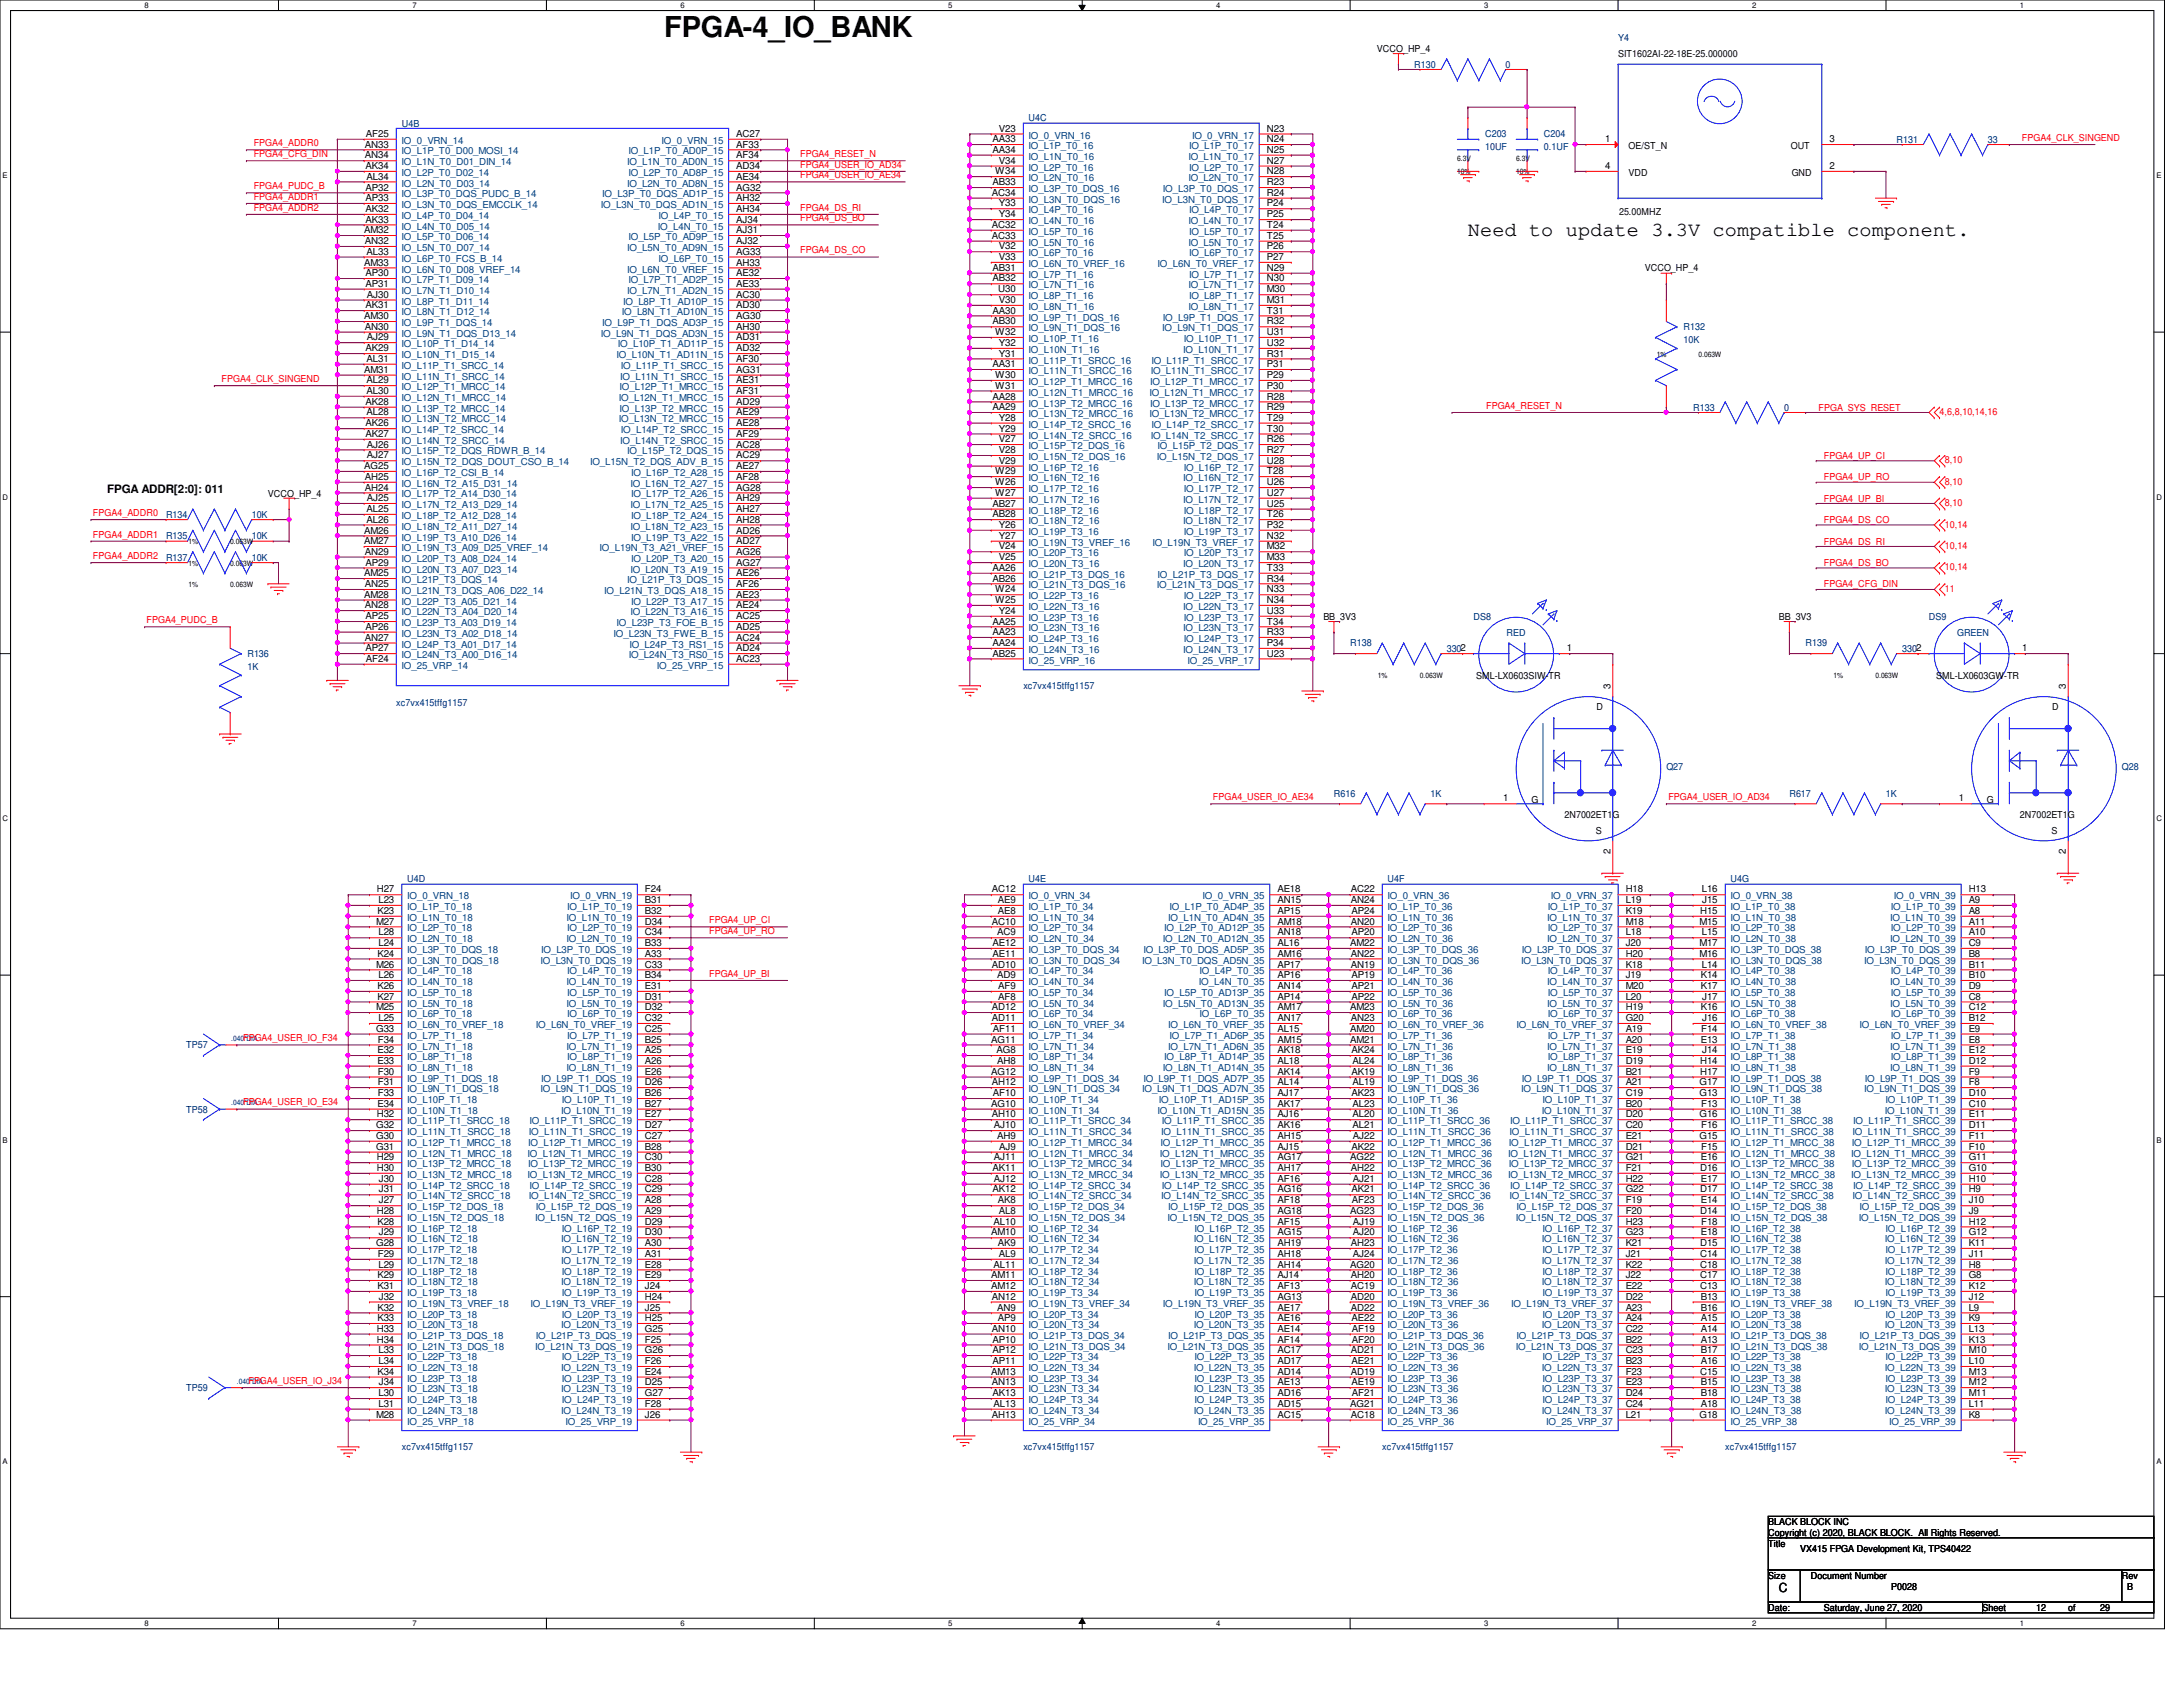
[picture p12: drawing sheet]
<svg xmlns="http://www.w3.org/2000/svg" width="279mm" height="216mm" viewBox="0 0 279 216" stroke-linecap="round" stroke-linejoin="round" font-family="sans-serif">
<defs><g id="words">
<text font-size="3.7" x="85" y="4.8">FPGA-4_IO_BANK</text>
<text font-size="2.6" x="187.9" y="30.2">Need to update 3.3V compatible component.</text>
<text font-size="1.6" x="227.7" y="203.8">C</text>
<text font-size="1.5" x="13.7" y="63.1">FPGA ADDR[2:0]: 011</text>
<g font-size="1.2" fill="#000080">
<text x="207.1" y="5.2">Y4</text>
<text x="181" y="8.7">R130</text>
<text x="192.7" y="8.7">0</text>
<text x="51.4" y="16.2">U4B</text>
<text x="131.7" y="15.5">U4C</text>
<text x="190.1" y="17.6">C203</text>
<text x="197.6" y="17.6">C204</text>
<text x="190.1" y="19.2">10UF</text>
<text x="197.6" y="19.2">0.1UF</text>
<text x="242.7" y="18.3">R131</text>
<text x="254.4" y="18.3">33</text>
<text x="215.5" y="42.3">R132</text>
<text x="215.5" y="43.9">10K</text>
<text x="216.7" y="52.6">R133</text>
<text x="228.3" y="52.6">0</text>
<text x="21.3" y="69">R135</text>
<text x="21.3" y="71.8">R137</text>
<text x="21.3" y="66.3">R134</text>
<text x="32.2" y="69">10K</text>
<text x="32.2" y="71.8">10K</text>
<text x="32.2" y="66.3">10K</text>
<text x="172.8" y="82.7">R138</text>
<text x="185.2" y="83.4">3302</text>
<text x="188.6" y="79.3">DS8</text>
<text x="192.8" y="81.4">RED</text>
<text x="231.1" y="82.7">R139</text>
<text x="243.5" y="83.4">3302</text>
<text x="246.9" y="79.3">DS9</text>
<text x="250.5" y="81.4">GREEN</text>
<text x="31.7" y="84.1">R136</text>
<text x="31.7" y="85.8">1K</text>
<text x="131" y="88.2">xc7vx415tffg1157</text>
<text x="50.7" y="90.3">xc7vx415tffg1157</text>
<text x="170.7" y="101.9">R616</text>
<text x="183.1" y="101.9">1K</text>
<text x="213.3" y="98.5">Q27</text>
<text x="229" y="101.9">R617</text>
<text x="241.4" y="101.9">1K</text>
<text x="271.6" y="98.5">Q28</text>
<text x="52.1" y="112.9">U4D</text>
<text x="131.7" y="112.9">U4E</text>
<text x="177.6" y="112.9">U4F</text>
<text x="221.5" y="112.9">U4G</text>
<text x="23.8" y="134.2">TP57</text>
<text x="23.8" y="142.4">TP58</text>
<text x="23.8" y="178.1">TP59</text>
<text x="51.4" y="185.6">xc7vx415tffg1157</text>
<text x="131" y="185.6">xc7vx415tffg1157</text>
<text x="176.9" y="185.6">xc7vx415tffg1157</text>
<text x="220.8" y="185.6">xc7vx415tffg1157</text>
</g>
<g font-size="1.2">
<text x="176.2" y="6.6">VCCO_HP_4</text>
<text x="207.1" y="7.3">SIT1602AI-22-18E-25.000000</text>
<text x="46.8" y="17.5">AF25</text>
<text x="94.2" y="17.5">AC27</text>
<text x="127.8" y="16.8">V23</text>
<text x="162.1" y="16.8">N23</text>
<text x="46.7" y="18.9">AN33</text>
<text x="46.7" y="20.3">AN34</text>
<text x="46.8" y="21.6">AK34</text>
<text x="46.9" y="23">AL34</text>
<text x="94.2" y="18.9">AF33</text>
<text x="94.2" y="20.3">AF34</text>
<text x="94.2" y="21.6">AD34</text>
<text x="94.2" y="23">AE34</text>
<text x="127" y="18.2">AA33</text>
<text x="127" y="19.6">AA34</text>
<text x="127" y="23.7">AB33</text>
<text x="127.4" y="22.3">W34</text>
<text x="127.8" y="21">V34</text>
<text x="162.1" y="18.2">N24</text>
<text x="162.1" y="19.6">N25</text>
<text x="162.1" y="21">N27</text>
<text x="162.1" y="22.3">N28</text>
<text x="162.1" y="23.7">R23</text>
<text x="205.4" y="18.2">1</text>
<text x="205.4" y="21.6">4</text>
<text x="208.4" y="19.1">OE/ST_N</text>
<text x="208.4" y="22.5">VDD</text>
<text x="229.2" y="19.1">OUT</text>
<text x="229.3" y="22.5">GND</text>
<text x="234.1" y="21.6">2</text>
<text x="234.1" y="18.2">3</text>
<text x="46.6" y="29.8">AM32</text>
<text x="46.8" y="24.4">AP32</text>
<text x="46.8" y="25.7">AP33</text>
<text x="46.8" y="27.1">AK32</text>
<text x="46.8" y="28.5">AK33</text>
<text x="94.2" y="24.4">AG32</text>
<text x="94.2" y="25.7">AH32</text>
<text x="94.2" y="27.1">AH34</text>
<text x="94.2" y="28.5">AJ34</text>
<text x="94.2" y="29.8">AJ31</text>
<text x="127" y="25.1">AC34</text>
<text x="127" y="29.2">AC32</text>
<text x="127.8" y="26.4">Y33</text>
<text x="127.8" y="27.8">Y34</text>
<text x="162.1" y="25.1">R24</text>
<text x="162.1" y="26.4">P24</text>
<text x="162.1" y="27.8">P25</text>
<text x="162.1" y="29.2">T24</text>
<text x="207.2" y="27.5">25.00MHZ</text>
<text x="46.6" y="34">AM33</text>
<text x="46.7" y="31.2">AN32</text>
<text x="46.8" y="35.3">AP30</text>
<text x="46.9" y="32.6">AL33</text>
<text x="94.2" y="31.2">AJ32</text>
<text x="94.2" y="32.6">AG33</text>
<text x="94.2" y="34">AH33</text>
<text x="94.2" y="35.3">AE32</text>
<text x="127" y="30.6">AC33</text>
<text x="127" y="34.7">AB31</text>
<text x="127.8" y="31.9">V32</text>
<text x="127.8" y="33.3">V33</text>
<text x="162.1" y="30.6">T25</text>
<text x="162.1" y="31.9">P26</text>
<text x="162.1" y="33.3">P27</text>
<text x="162.1" y="34.7">N29</text>
<text x="210.5" y="34.7">VCCO_HP_4</text>
<text x="46.6" y="40.9">AM30</text>
<text x="46.8" y="36.7">AP31</text>
<text x="46.8" y="39.5">AK31</text>
<text x="46.9" y="38.1">AJ30</text>
<text x="94.2" y="36.7">AE33</text>
<text x="94.2" y="38.1">AC30</text>
<text x="94.2" y="39.5">AD30</text>
<text x="94.2" y="40.9">AG30</text>
<text x="127" y="36">AB32</text>
<text x="127" y="40.1">AA30</text>
<text x="127" y="41.5">AB30</text>
<text x="127.8" y="37.4">U30</text>
<text x="127.8" y="38.8">V30</text>
<text x="162.1" y="36">N30</text>
<text x="162.1" y="37.4">M30</text>
<text x="162.1" y="38.8">M31</text>
<text x="162.1" y="40.1">T31</text>
<text x="162.1" y="41.5">R32</text>
<text x="46.6" y="47.7">AM31</text>
<text x="46.7" y="42.2">AN30</text>
<text x="46.8" y="45">AK29</text>
<text x="46.9" y="46.3">AL31</text>
<text x="46.9" y="43.6">AJ29</text>
<text x="94.2" y="42.2">AH30</text>
<text x="94.2" y="43.6">AD31</text>
<text x="94.2" y="45">AD32</text>
<text x="94.2" y="46.3">AF30</text>
<text x="94.2" y="47.7">AG31</text>
<text x="127" y="47">AA31</text>
<text x="127.4" y="42.9">W32</text>
<text x="127.8" y="44.3">Y32</text>
<text x="127.8" y="45.6">Y31</text>
<text x="162.1" y="42.9">U31</text>
<text x="162.1" y="44.3">U32</text>
<text x="162.1" y="45.6">R31</text>
<text x="162.1" y="47">P31</text>
<text x="46.8" y="51.8">AK28</text>
<text x="46.9" y="49.1">AL29</text>
<text x="46.9" y="50.4">AL30</text>
<text x="46.9" y="53.2">AL28</text>
<text x="94.2" y="49.1">AE31</text>
<text x="94.2" y="50.4">AF31</text>
<text x="94.2" y="51.8">AD29</text>
<text x="94.2" y="53.2">AE29</text>
<text x="127" y="51.1">AA28</text>
<text x="127" y="52.5">AA29</text>
<text x="127.4" y="48.4">W30</text>
<text x="127.4" y="49.7">W31</text>
<text x="127.8" y="53.8">Y28</text>
<text x="162.1" y="48.4">P29</text>
<text x="162.1" y="49.7">P30</text>
<text x="162.1" y="51.1">R28</text>
<text x="162.1" y="52.5">R29</text>
<text x="162.1" y="53.8">T29</text>
<text x="46.8" y="54.6">AK26</text>
<text x="46.8" y="55.9">AK27</text>
<text x="46.9" y="57.3">AJ26</text>
<text x="46.9" y="58.7">AJ27</text>
<text x="94.2" y="54.6">AE28</text>
<text x="94.2" y="55.9">AF29</text>
<text x="94.2" y="57.3">AC28</text>
<text x="94.2" y="58.7">AC29</text>
<text x="127.8" y="55.2">Y29</text>
<text x="127.8" y="56.6">V27</text>
<text x="127.8" y="58">V28</text>
<text x="127.8" y="59.4">V29</text>
<text x="162.1" y="55.2">T30</text>
<text x="162.1" y="56.6">R26</text>
<text x="162.1" y="58">R27</text>
<text x="162.1" y="59.4">U28</text>
<text x="34.3" y="63.5">VCCO_HP_4</text>
<text x="46.6" y="60">AG25</text>
<text x="46.7" y="61.4">AH25</text>
<text x="46.7" y="62.8">AH24</text>
<text x="46.9" y="65.5">AL25</text>
<text x="46.9" y="64.1">AJ25</text>
<text x="94.2" y="60">AE27</text>
<text x="94.2" y="61.4">AF28</text>
<text x="94.2" y="62.8">AG28</text>
<text x="94.2" y="64.1">AH29</text>
<text x="94.2" y="65.5">AH27</text>
<text x="127" y="64.9">AB27</text>
<text x="127.4" y="60.7">W29</text>
<text x="127.4" y="62.1">W26</text>
<text x="127.4" y="63.5">W27</text>
<text x="162.1" y="60.7">T28</text>
<text x="162.1" y="62.1">U26</text>
<text x="162.1" y="63.5">U27</text>
<text x="162.1" y="64.9">U25</text>
<text x="46.6" y="68.3">AM26</text>
<text x="46.6" y="69.6">AM27</text>
<text x="46.7" y="71">AN29</text>
<text x="46.9" y="66.9">AL26</text>
<text x="94.2" y="66.9">AH28</text>
<text x="94.2" y="68.3">AD26</text>
<text x="94.2" y="69.6">AD27</text>
<text x="94.2" y="71">AG26</text>
<text x="127" y="66.2">AB28</text>
<text x="127.8" y="67.6">Y26</text>
<text x="127.8" y="69">Y27</text>
<text x="127.8" y="70.3">V24</text>
<text x="127.8" y="71.7">V25</text>
<text x="162.1" y="66.2">T26</text>
<text x="162.1" y="67.6">P32</text>
<text x="162.1" y="69">N32</text>
<text x="162.1" y="70.3">M32</text>
<text x="162.1" y="71.7">M33</text>
<text x="46.6" y="73.7">AM25</text>
<text x="46.6" y="76.5">AM28</text>
<text x="46.7" y="75.1">AN25</text>
<text x="46.7" y="77.9">AN28</text>
<text x="46.8" y="72.4">AP29</text>
<text x="94.2" y="72.4">AG27</text>
<text x="94.2" y="73.7">AE26</text>
<text x="94.2" y="75.1">AF26</text>
<text x="94.2" y="76.5">AE23</text>
<text x="94.2" y="77.9">AE24</text>
<text x="127" y="73.1">AA26</text>
<text x="127" y="74.4">AB26</text>
<text x="127.4" y="75.8">W24</text>
<text x="127.4" y="77.2">W25</text>
<text x="162.1" y="73.1">T33</text>
<text x="162.1" y="74.4">R34</text>
<text x="162.1" y="75.8">N33</text>
<text x="162.1" y="77.2">N34</text>
<text x="46.7" y="82">AN27</text>
<text x="46.8" y="79.2">AP25</text>
<text x="46.8" y="80.6">AP26</text>
<text x="46.8" y="83.4">AP27</text>
<text x="94.2" y="79.2">AC25</text>
<text x="94.2" y="80.6">AD25</text>
<text x="94.2" y="82">AC24</text>
<text x="94.2" y="83.4">AD24</text>
<text x="127" y="79.9">AA25</text>
<text x="127" y="81.3">AA23</text>
<text x="127" y="82.7">AA24</text>
<text x="127.8" y="78.6">Y24</text>
<text x="162.1" y="78.6">U33</text>
<text x="162.1" y="79.9">T34</text>
<text x="162.1" y="81.3">R33</text>
<text x="162.1" y="82.7">P34</text>
<text x="169.4" y="79.3">BB_3V3</text>
<text x="200.5" y="83.4">1</text>
<text x="227.7" y="79.3">BB_3V3</text>
<text x="258.8" y="83.4">1</text>
<text x="46.8" y="84.7">AF24</text>
<text x="94.2" y="84.7">AC23</text>
<text x="127" y="84">AB25</text>
<text x="162.1" y="84">U23</text>
<text x="188.9" y="86.9">SML-LX0603SIW-TR</text>
<text x="206.1" y="88.2" transform="rotate(-90 206.1 88.2)">3</text>
<text x="247.8" y="86.9">SML-LX0603GW-TR</text>
<text x="264.4" y="88.2" transform="rotate(-90 264.4 88.2)">3</text>
<text x="204.3" y="90.8">D</text>
<text x="262.6" y="90.8">D</text>
<text x="192.4" y="102.6">1</text>
<text x="196" y="102.7">G</text>
<text x="200.2" y="104.7">2N7002ET1G</text>
<text x="204.3" y="106.7">S</text>
<text x="250.7" y="102.6">1</text>
<text x="254.3" y="102.7">G</text>
<text x="258.5" y="104.7">2N7002ET1G</text>
<text x="262.6" y="106.7">S</text>
<text x="206.1" y="109.3" transform="rotate(-90 206.1 109.3)">2</text>
<text x="264.4" y="109.3" transform="rotate(-90 264.4 109.3)">2</text>
<text x="48.1" y="118.3">M27</text>
<text x="48.2" y="114.2">H27</text>
<text x="48.3" y="117">K23</text>
<text x="48.4" y="115.6">L23</text>
<text x="48.4" y="119.7">L28</text>
<text x="82.5" y="114.2">F24</text>
<text x="82.5" y="115.6">B31</text>
<text x="82.5" y="117">B32</text>
<text x="82.5" y="118.3">D34</text>
<text x="82.5" y="119.7">C34</text>
<text x="127" y="114.2">AC12</text>
<text x="127" y="118.3">AC10</text>
<text x="127.6" y="119.7">AC9</text>
<text x="127.7" y="115.6">AE9</text>
<text x="127.7" y="117">AE8</text>
<text x="163.5" y="114.2">AE18</text>
<text x="163.5" y="115.6">AN15</text>
<text x="163.5" y="117">AP15</text>
<text x="163.5" y="118.3">AM18</text>
<text x="163.5" y="119.7">AN18</text>
<text x="172.9" y="114.2">AC22</text>
<text x="172.9" y="115.6">AN24</text>
<text x="172.9" y="118.3">AN20</text>
<text x="173" y="117">AP24</text>
<text x="173" y="119.7">AP20</text>
<text x="208.1" y="114.2">H18</text>
<text x="208.1" y="115.6">L19</text>
<text x="208.1" y="117">K19</text>
<text x="208.1" y="118.3">M18</text>
<text x="208.1" y="119.7">L18</text>
<text x="217.5" y="118.3">M15</text>
<text x="217.6" y="117">H15</text>
<text x="217.8" y="114.2">L16</text>
<text x="217.8" y="119.7">L15</text>
<text x="217.8" y="115.6">J15</text>
<text x="252" y="114.2">H13</text>
<text x="252" y="115.6">A9</text>
<text x="252" y="117">A8</text>
<text x="252" y="118.3">A11</text>
<text x="252" y="119.7">A10</text>
<text x="48.1" y="123.8">M26</text>
<text x="48.3" y="122.4">K24</text>
<text x="48.4" y="121.1">L24</text>
<text x="48.4" y="125.2">L26</text>
<text x="82.5" y="121.1">B33</text>
<text x="82.5" y="122.4">A33</text>
<text x="82.5" y="123.8">C33</text>
<text x="82.5" y="125.2">B34</text>
<text x="127" y="123.8">AD10</text>
<text x="127" y="121.1">AE12</text>
<text x="127" y="122.4">AE11</text>
<text x="127.6" y="125.2">AD9</text>
<text x="163.5" y="121.1">AL16</text>
<text x="163.5" y="122.4">AM16</text>
<text x="163.5" y="123.8">AP17</text>
<text x="163.5" y="125.2">AP16</text>
<text x="172.8" y="121.1">AM22</text>
<text x="172.9" y="122.4">AN22</text>
<text x="172.9" y="123.8">AN19</text>
<text x="173" y="125.2">AP19</text>
<text x="208.1" y="121.1">J20</text>
<text x="208.1" y="122.4">H20</text>
<text x="208.1" y="123.8">K18</text>
<text x="208.1" y="125.2">J19</text>
<text x="217.5" y="121.1">M17</text>
<text x="217.5" y="122.4">M16</text>
<text x="217.7" y="125.2">K14</text>
<text x="217.8" y="123.8">L14</text>
<text x="252" y="121.1">C9</text>
<text x="252" y="122.4">B8</text>
<text x="252" y="123.8">B11</text>
<text x="252" y="125.2">B10</text>
<text x="48.1" y="129.3">M25</text>
<text x="48.3" y="126.6">K26</text>
<text x="48.3" y="127.9">K27</text>
<text x="48.4" y="130.7">L25</text>
<text x="82.5" y="126.6">E31</text>
<text x="82.5" y="127.9">D31</text>
<text x="82.5" y="129.3">D32</text>
<text x="82.5" y="130.7">C32</text>
<text x="127" y="129.3">AD12</text>
<text x="127" y="130.7">AD11</text>
<text x="127.8" y="126.6">AF9</text>
<text x="127.8" y="127.9">AF8</text>
<text x="163.5" y="126.6">AN14</text>
<text x="163.5" y="127.9">AP14</text>
<text x="163.5" y="129.3">AM17</text>
<text x="163.5" y="130.7">AN17</text>
<text x="172.8" y="129.3">AM23</text>
<text x="172.9" y="130.7">AN23</text>
<text x="173" y="126.6">AP21</text>
<text x="173" y="127.9">AP22</text>
<text x="208.1" y="126.6">M20</text>
<text x="208.1" y="127.9">L20</text>
<text x="208.1" y="129.3">H19</text>
<text x="208.1" y="130.7">G20</text>
<text x="217.7" y="126.6">K17</text>
<text x="217.7" y="129.3">K16</text>
<text x="217.8" y="127.9">J17</text>
<text x="217.8" y="130.7">J16</text>
<text x="252" y="126.6">D9</text>
<text x="252" y="127.9">C8</text>
<text x="252" y="129.3">C12</text>
<text x="252" y="130.7">B12</text>
<text x="48.1" y="132">G33</text>
<text x="48.3" y="134.8">E32</text>
<text x="48.3" y="136.1">E33</text>
<text x="48.3" y="133.4">F34</text>
<text x="48.3" y="137.5">F30</text>
<text x="82.5" y="132">C25</text>
<text x="82.5" y="133.4">B25</text>
<text x="82.5" y="134.8">A25</text>
<text x="82.5" y="136.1">A26</text>
<text x="82.5" y="137.5">E26</text>
<text x="126.9" y="133.4">AG11</text>
<text x="126.9" y="137.5">AG12</text>
<text x="127.1" y="132">AF11</text>
<text x="127.6" y="134.8">AG8</text>
<text x="127.6" y="136.1">AH8</text>
<text x="163.5" y="132">AL15</text>
<text x="163.5" y="133.4">AM15</text>
<text x="163.5" y="134.8">AK18</text>
<text x="163.5" y="136.1">AL18</text>
<text x="163.5" y="137.5">AK14</text>
<text x="172.8" y="132">AM20</text>
<text x="172.8" y="133.4">AM21</text>
<text x="173" y="134.8">AK24</text>
<text x="173" y="137.5">AK19</text>
<text x="173.1" y="136.1">AL24</text>
<text x="208.1" y="132">A19</text>
<text x="208.1" y="133.4">A20</text>
<text x="208.1" y="134.8">E19</text>
<text x="208.1" y="136.1">D19</text>
<text x="208.1" y="137.5">B21</text>
<text x="217.6" y="136.1">H14</text>
<text x="217.6" y="137.5">H17</text>
<text x="217.7" y="133.4">E13</text>
<text x="217.7" y="132">F14</text>
<text x="217.8" y="134.8">J14</text>
<text x="252" y="132">E9</text>
<text x="252" y="133.4">E8</text>
<text x="252" y="134.8">E12</text>
<text x="252" y="136.1">D12</text>
<text x="252" y="137.5">F9</text>
<text x="48.2" y="143">H32</text>
<text x="48.3" y="141.6">E34</text>
<text x="48.3" y="138.9">F31</text>
<text x="48.3" y="140.3">F33</text>
<text x="82.5" y="138.9">D26</text>
<text x="82.5" y="140.3">B26</text>
<text x="82.5" y="141.6">B27</text>
<text x="82.5" y="143">E27</text>
<text x="126.9" y="141.6">AG10</text>
<text x="127" y="138.9">AH12</text>
<text x="127" y="143">AH10</text>
<text x="127.1" y="140.3">AF10</text>
<text x="163.5" y="138.9">AL14</text>
<text x="163.5" y="140.3">AJ17</text>
<text x="163.5" y="141.6">AK17</text>
<text x="163.5" y="143">AJ16</text>
<text x="173" y="140.3">AK23</text>
<text x="173.1" y="138.9">AL19</text>
<text x="173.1" y="141.6">AL23</text>
<text x="173.1" y="143">AL20</text>
<text x="208.1" y="138.9">A21</text>
<text x="208.1" y="140.3">C19</text>
<text x="208.1" y="141.6">B20</text>
<text x="208.1" y="143">D20</text>
<text x="217.5" y="138.9">G17</text>
<text x="217.5" y="140.3">G13</text>
<text x="217.5" y="143">G16</text>
<text x="217.7" y="141.6">F13</text>
<text x="252" y="138.9">F8</text>
<text x="252" y="140.3">D10</text>
<text x="252" y="141.6">C10</text>
<text x="252" y="143">E11</text>
<text x="48.1" y="144.4">G32</text>
<text x="48.1" y="145.8">G30</text>
<text x="48.1" y="147.2">G31</text>
<text x="48.2" y="148.5">H29</text>
<text x="48.2" y="149.9">H30</text>
<text x="82.5" y="144.4">D27</text>
<text x="82.5" y="145.8">C27</text>
<text x="82.5" y="147.2">B28</text>
<text x="82.5" y="148.5">C30</text>
<text x="82.5" y="149.9">B30</text>
<text x="127" y="149.9">AK11</text>
<text x="127.2" y="144.4">AJ10</text>
<text x="127.2" y="148.5">AJ11</text>
<text x="127.6" y="145.8">AH9</text>
<text x="127.9" y="147.2">AJ9</text>
<text x="163.5" y="144.4">AK16</text>
<text x="163.5" y="145.8">AH15</text>
<text x="163.5" y="147.2">AJ15</text>
<text x="163.5" y="148.5">AG17</text>
<text x="163.5" y="149.9">AH17</text>
<text x="172.8" y="148.5">AG22</text>
<text x="172.9" y="149.9">AH22</text>
<text x="173" y="147.2">AK22</text>
<text x="173.1" y="144.4">AL21</text>
<text x="173.1" y="145.8">AJ22</text>
<text x="208.1" y="144.4">C20</text>
<text x="208.1" y="145.8">E21</text>
<text x="208.1" y="147.2">D21</text>
<text x="208.1" y="148.5">G21</text>
<text x="208.1" y="149.9">F21</text>
<text x="217.5" y="145.8">G15</text>
<text x="217.6" y="149.9">D16</text>
<text x="217.7" y="148.5">E16</text>
<text x="217.7" y="144.4">F16</text>
<text x="217.7" y="147.2">F15</text>
<text x="252" y="144.4">D11</text>
<text x="252" y="145.8">F11</text>
<text x="252" y="147.2">F10</text>
<text x="252" y="148.5">G11</text>
<text x="252" y="149.9">G10</text>
<text x="48.2" y="155.4">H28</text>
<text x="48.5" y="151.3">J30</text>
<text x="48.5" y="152.6">J31</text>
<text x="48.5" y="154">J27</text>
<text x="82.5" y="151.3">C28</text>
<text x="82.5" y="152.6">C29</text>
<text x="82.5" y="154">A28</text>
<text x="82.5" y="155.4">A29</text>
<text x="127" y="152.6">AK12</text>
<text x="127.2" y="151.3">AJ12</text>
<text x="127.7" y="154">AK8</text>
<text x="127.8" y="155.4">AL8</text>
<text x="163.5" y="151.3">AF16</text>
<text x="163.5" y="152.6">AG16</text>
<text x="163.5" y="154">AF18</text>
<text x="163.5" y="155.4">AG18</text>
<text x="172.8" y="155.4">AG23</text>
<text x="173" y="152.6">AK21</text>
<text x="173" y="154">AF23</text>
<text x="173.1" y="151.3">AJ21</text>
<text x="208.1" y="151.3">H22</text>
<text x="208.1" y="152.6">G22</text>
<text x="208.1" y="154">F19</text>
<text x="208.1" y="155.4">F20</text>
<text x="217.6" y="152.6">D17</text>
<text x="217.6" y="155.4">D14</text>
<text x="217.7" y="151.3">E17</text>
<text x="217.7" y="154">E14</text>
<text x="252" y="151.3">H10</text>
<text x="252" y="152.6">H9</text>
<text x="252" y="154">J10</text>
<text x="252" y="155.4">J9</text>
<text x="48.1" y="159.5">G28</text>
<text x="48.3" y="156.7">K28</text>
<text x="48.3" y="160.9">F29</text>
<text x="48.5" y="158.1">J29</text>
<text x="82.5" y="156.7">D29</text>
<text x="82.5" y="158.1">D30</text>
<text x="82.5" y="159.5">A30</text>
<text x="82.5" y="160.9">A31</text>
<text x="126.9" y="158.1">AM10</text>
<text x="127.2" y="156.7">AL10</text>
<text x="127.7" y="159.5">AK9</text>
<text x="127.8" y="160.9">AL9</text>
<text x="163.5" y="156.7">AF15</text>
<text x="163.5" y="158.1">AG15</text>
<text x="163.5" y="159.5">AH19</text>
<text x="163.5" y="160.9">AH18</text>
<text x="172.9" y="159.5">AH23</text>
<text x="173.1" y="156.7">AJ19</text>
<text x="173.1" y="158.1">AJ20</text>
<text x="173.1" y="160.9">AJ24</text>
<text x="208.1" y="156.7">H23</text>
<text x="208.1" y="158.1">G23</text>
<text x="208.1" y="159.5">K21</text>
<text x="208.1" y="160.9">J21</text>
<text x="217.6" y="159.5">D15</text>
<text x="217.6" y="160.9">C14</text>
<text x="217.7" y="158.1">E18</text>
<text x="217.7" y="156.7">F18</text>
<text x="252" y="156.7">H12</text>
<text x="252" y="158.1">G12</text>
<text x="252" y="159.5">K11</text>
<text x="252" y="160.9">J11</text>
<text x="48.3" y="163.6">K29</text>
<text x="48.3" y="165">K31</text>
<text x="48.3" y="167.7">K32</text>
<text x="48.4" y="162.2">L29</text>
<text x="48.5" y="166.3">J32</text>
<text x="82.5" y="162.2">E28</text>
<text x="82.5" y="163.6">E29</text>
<text x="82.5" y="165">J24</text>
<text x="82.5" y="166.3">H24</text>
<text x="82.5" y="167.7">J25</text>
<text x="126.9" y="163.6">AM11</text>
<text x="126.9" y="165">AM12</text>
<text x="127" y="166.3">AN12</text>
<text x="127.2" y="162.2">AL11</text>
<text x="127.6" y="167.7">AN9</text>
<text x="163.5" y="162.2">AH14</text>
<text x="163.5" y="163.6">AJ14</text>
<text x="163.5" y="165">AF13</text>
<text x="163.5" y="166.3">AG13</text>
<text x="163.5" y="167.7">AE17</text>
<text x="172.8" y="162.2">AG20</text>
<text x="172.9" y="163.6">AH20</text>
<text x="172.9" y="165">AC19</text>
<text x="172.9" y="166.3">AD20</text>
<text x="172.9" y="167.7">AD22</text>
<text x="208.1" y="162.2">K22</text>
<text x="208.1" y="163.6">J22</text>
<text x="208.1" y="165">E22</text>
<text x="208.1" y="166.3">D22</text>
<text x="208.1" y="167.7">A23</text>
<text x="217.6" y="162.2">C18</text>
<text x="217.6" y="163.6">C17</text>
<text x="217.6" y="165">C13</text>
<text x="217.7" y="166.3">B13</text>
<text x="217.7" y="167.7">B16</text>
<text x="252" y="162.2">H8</text>
<text x="252" y="163.6">G8</text>
<text x="252" y="165">K12</text>
<text x="252" y="166.3">J12</text>
<text x="252" y="167.7">L9</text>
<text x="48.2" y="170.4">H33</text>
<text x="48.2" y="171.8">H34</text>
<text x="48.3" y="169.1">K33</text>
<text x="48.4" y="173.2">L33</text>
<text x="82.5" y="169.1">H25</text>
<text x="82.5" y="170.4">G25</text>
<text x="82.5" y="171.8">F25</text>
<text x="82.5" y="173.2">G26</text>
<text x="127" y="170.4">AN10</text>
<text x="127" y="171.8">AP10</text>
<text x="127" y="173.2">AP12</text>
<text x="127.7" y="169.1">AP9</text>
<text x="163.5" y="169.1">AE16</text>
<text x="163.5" y="170.4">AE14</text>
<text x="163.5" y="171.8">AF14</text>
<text x="163.5" y="173.2">AC17</text>
<text x="172.9" y="173.2">AD21</text>
<text x="173" y="169.1">AE22</text>
<text x="173" y="170.4">AF19</text>
<text x="173" y="171.8">AF20</text>
<text x="208.1" y="169.1">A24</text>
<text x="208.1" y="170.4">C22</text>
<text x="208.1" y="171.8">B22</text>
<text x="208.1" y="173.2">C23</text>
<text x="217.7" y="169.1">A15</text>
<text x="217.7" y="170.4">A14</text>
<text x="217.7" y="171.8">A13</text>
<text x="217.7" y="173.2">B17</text>
<text x="252" y="169.1">K9</text>
<text x="252" y="170.4">L13</text>
<text x="252" y="171.8">K13</text>
<text x="252" y="173.2">M10</text>
<text x="48.3" y="175.9">K34</text>
<text x="48.4" y="174.6">L34</text>
<text x="48.4" y="178.7">L30</text>
<text x="48.5" y="177.3">J34</text>
<text x="82.5" y="174.6">F26</text>
<text x="82.5" y="175.9">E24</text>
<text x="82.5" y="177.3">D25</text>
<text x="82.5" y="178.7">G27</text>
<text x="126.9" y="175.9">AM13</text>
<text x="127" y="177.3">AN13</text>
<text x="127" y="174.6">AP11</text>
<text x="127" y="178.7">AK13</text>
<text x="163.5" y="174.6">AD17</text>
<text x="163.5" y="175.9">AD14</text>
<text x="163.5" y="177.3">AE13</text>
<text x="163.5" y="178.7">AD16</text>
<text x="172.9" y="175.9">AD19</text>
<text x="173" y="174.6">AE21</text>
<text x="173" y="177.3">AE19</text>
<text x="173" y="178.7">AF21</text>
<text x="208.1" y="174.6">B23</text>
<text x="208.1" y="175.9">F23</text>
<text x="208.1" y="177.3">E23</text>
<text x="208.1" y="178.7">D24</text>
<text x="217.6" y="175.9">C15</text>
<text x="217.7" y="174.6">A16</text>
<text x="217.7" y="177.3">B15</text>
<text x="217.7" y="178.7">B18</text>
<text x="252" y="174.6">L10</text>
<text x="252" y="175.9">M13</text>
<text x="252" y="177.3">M12</text>
<text x="252" y="178.7">M11</text>
<text x="48.1" y="181.4">M28</text>
<text x="48.4" y="180">L31</text>
<text x="82.5" y="180">F28</text>
<text x="82.5" y="181.4">J26</text>
<text x="127" y="181.4">AH13</text>
<text x="127.2" y="180">AL13</text>
<text x="163.5" y="180">AD15</text>
<text x="163.5" y="181.4">AC15</text>
<text x="172.8" y="180">AG21</text>
<text x="172.9" y="181.4">AC18</text>
<text x="208.1" y="180">C24</text>
<text x="208.1" y="181.4">L21</text>
<text x="217.5" y="181.4">G18</text>
<text x="217.7" y="180">A18</text>
<text x="252" y="180">L11</text>
<text x="252" y="181.4">K8</text>
<text x="226.3" y="195.2">BLACK BLOCK INC</text>
<text x="226.3" y="196.6">Copyright (c) 2020, BLACK BLOCK. All Rights Reserved.</text>
<text x="226.3" y="198">Title</text>
<text x="226.3" y="202.1">Size</text>
<text x="230.4" y="198.6">VX415 FPGA Development Kit, TPS40422</text>
<text x="231.8" y="202.1">Document Number</text>
<text x="242.1" y="203.5">P0028</text>
<text x="271.6" y="202.1">Rev</text>
<text x="272.2" y="203.5">B</text>
<text x="226.3" y="206.2">Date:</text>
<text x="233.4" y="206.2">Saturday, June 27, 2020</text>
<text x="253.7" y="206.2">Sheet</text>
<text x="260.6" y="206.2">12</text>
<text x="264.7" y="206.2">of</text>
<text x="268.8" y="206.2">29</text>
</g>
<g font-size="1.2" fill="#004080">
<text x="131.7" y="17.7">IO_0_VRN_16</text>
<text x="152.6" y="17.7">IO_0_VRN_17</text>
<text x="51.4" y="18.4">IO_0_VRN_14</text>
<text x="51.4" y="19.8">IO_L1P_T0_D00_MOSI_14</text>
<text x="51.4" y="21.2">IO_L1N_T0_D01_DIN_14</text>
<text x="51.4" y="22.5">IO_L2P_T0_D02_14</text>
<text x="51.4" y="23.9">IO_L2N_T0_D03_14</text>
<text x="80.3" y="21.2">IO_L1N_T0_AD0N_15</text>
<text x="80.3" y="23.9">IO_L2N_T0_AD8N_15</text>
<text x="80.4" y="19.8">IO_L1P_T0_AD0P_15</text>
<text x="80.4" y="22.5">IO_L2P_T0_AD8P_15</text>
<text x="84.7" y="18.4">IO_0_VRN_15</text>
<text x="131.7" y="19.1">IO_L1P_T0_16</text>
<text x="131.7" y="20.4">IO_L1N_T0_16</text>
<text x="131.7" y="21.8">IO_L2P_T0_16</text>
<text x="131.7" y="23.2">IO_L2N_T0_16</text>
<text x="152.1" y="20.4">IO_L1N_T0_17</text>
<text x="152.1" y="23.2">IO_L2N_T0_17</text>
<text x="152.2" y="19.1">IO_L1P_T0_17</text>
<text x="152.2" y="21.8">IO_L2P_T0_17</text>
<text x="51.4" y="25.3">IO_L3P_T0_DQS_PUDC_B_14</text>
<text x="51.4" y="26.6">IO_L3N_T0_DQS_EMCCLK_14</text>
<text x="51.4" y="28">IO_L4P_T0_D04_14</text>
<text x="51.4" y="29.4">IO_L4N_T0_D05_14</text>
<text x="76.9" y="26.6">IO_L3N_T0_DQS_AD1N_15</text>
<text x="77.1" y="25.3">IO_L3P_T0_DQS_AD1P_15</text>
<text x="84.2" y="29.4">IO_L4N_T0_15</text>
<text x="84.3" y="28">IO_L4P_T0_15</text>
<text x="131.7" y="24.6">IO_L3P_T0_DQS_16</text>
<text x="131.7" y="26">IO_L3N_T0_DQS_16</text>
<text x="131.7" y="27.3">IO_L4P_T0_16</text>
<text x="131.7" y="28.7">IO_L4N_T0_16</text>
<text x="148.8" y="26">IO_L3N_T0_DQS_17</text>
<text x="148.8" y="24.6">IO_L3P_T0_DQS_17</text>
<text x="152.1" y="28.7">IO_L4N_T0_17</text>
<text x="152.2" y="27.3">IO_L4P_T0_17</text>
<text x="51.4" y="30.7">IO_L5P_T0_D06_14</text>
<text x="51.4" y="32.1">IO_L5N_T0_D07_14</text>
<text x="51.4" y="33.5">IO_L6P_T0_FCS_B_14</text>
<text x="51.4" y="34.9">IO_L6N_T0_D08_VREF_14</text>
<text x="80.3" y="32.1">IO_L5N_T0_AD9N_15</text>
<text x="80.3" y="34.9">IO_L6N_T0_VREF_15</text>
<text x="80.4" y="30.7">IO_L5P_T0_AD9P_15</text>
<text x="84.3" y="33.5">IO_L6P_T0_15</text>
<text x="131.7" y="30.1">IO_L5P_T0_16</text>
<text x="131.7" y="31.5">IO_L5N_T0_16</text>
<text x="131.7" y="32.8">IO_L6P_T0_16</text>
<text x="131.7" y="34.2">IO_L6N_T0_VREF_16</text>
<text x="131.7" y="35.6">IO_L7P_T1_16</text>
<text x="148.2" y="34.2">IO_L6N_T0_VREF_17</text>
<text x="152.1" y="31.5">IO_L5N_T0_17</text>
<text x="152.2" y="30.1">IO_L5P_T0_17</text>
<text x="152.2" y="32.8">IO_L6P_T0_17</text>
<text x="152.2" y="35.6">IO_L7P_T1_17</text>
<text x="51.4" y="36.2">IO_L7P_T1_D09_14</text>
<text x="51.4" y="37.6">IO_L7N_T1_D10_14</text>
<text x="51.4" y="39">IO_L8P_T1_D11_14</text>
<text x="51.4" y="40.3">IO_L8N_T1_D12_14</text>
<text x="51.4" y="41.7">IO_L9P_T1_DQS_14</text>
<text x="77.1" y="41.7">IO_L9P_T1_DQS_AD3P_15</text>
<text x="79.6" y="40.3">IO_L8N_T1_AD10N_15</text>
<text x="79.8" y="39">IO_L8P_T1_AD10P_15</text>
<text x="80.3" y="37.6">IO_L7N_T1_AD2N_15</text>
<text x="80.4" y="36.2">IO_L7P_T1_AD2P_15</text>
<text x="131.7" y="36.9">IO_L7N_T1_16</text>
<text x="131.7" y="38.3">IO_L8P_T1_16</text>
<text x="131.7" y="39.7">IO_L8N_T1_16</text>
<text x="131.7" y="41">IO_L9P_T1_DQS_16</text>
<text x="148.8" y="41">IO_L9P_T1_DQS_17</text>
<text x="152.1" y="36.9">IO_L7N_T1_17</text>
<text x="152.1" y="39.7">IO_L8N_T1_17</text>
<text x="152.2" y="38.3">IO_L8P_T1_17</text>
<text x="51.4" y="43.1">IO_L9N_T1_DQS_D13_14</text>
<text x="51.4" y="44.4">IO_L10P_T1_D14_14</text>
<text x="51.4" y="45.8">IO_L10N_T1_D15_14</text>
<text x="51.4" y="47.2">IO_L11P_T1_SRCC_14</text>
<text x="76.9" y="43.1">IO_L9N_T1_DQS_AD3N_15</text>
<text x="78.9" y="45.8">IO_L10N_T1_AD11N_15</text>
<text x="79.1" y="44.4">IO_L10P_T1_AD11P_15</text>
<text x="79.5" y="47.2">IO_L11P_T1_SRCC_15</text>
<text x="131.7" y="42.4">IO_L9N_T1_DQS_16</text>
<text x="131.7" y="43.8">IO_L10P_T1_16</text>
<text x="131.7" y="45.2">IO_L10N_T1_16</text>
<text x="131.7" y="46.5">IO_L11P_T1_SRCC_16</text>
<text x="131.7" y="47.9">IO_L11N_T1_SRCC_16</text>
<text x="147.3" y="47.9">IO_L11N_T1_SRCC_17</text>
<text x="147.4" y="46.5">IO_L11P_T1_SRCC_17</text>
<text x="148.8" y="42.4">IO_L9N_T1_DQS_17</text>
<text x="151.4" y="45.2">IO_L10N_T1_17</text>
<text x="151.5" y="43.8">IO_L10P_T1_17</text>
<text x="51.4" y="48.6">IO_L11N_T1_SRCC_14</text>
<text x="51.4" y="50">IO_L12P_T1_MRCC_14</text>
<text x="51.4" y="51.3">IO_L12N_T1_MRCC_14</text>
<text x="51.4" y="52.7">IO_L13P_T2_MRCC_14</text>
<text x="79.2" y="51.3">IO_L12N_T1_MRCC_15</text>
<text x="79.3" y="50">IO_L12P_T1_MRCC_15</text>
<text x="79.3" y="52.7">IO_L13P_T2_MRCC_15</text>
<text x="79.4" y="48.6">IO_L11N_T1_SRCC_15</text>
<text x="131.7" y="49.3">IO_L12P_T1_MRCC_16</text>
<text x="131.7" y="50.6">IO_L12N_T1_MRCC_16</text>
<text x="131.7" y="52">IO_L13P_T2_MRCC_16</text>
<text x="131.7" y="53.4">IO_L13N_T2_MRCC_16</text>
<text x="147.1" y="50.6">IO_L12N_T1_MRCC_17</text>
<text x="147.1" y="53.4">IO_L13N_T2_MRCC_17</text>
<text x="147.2" y="49.3">IO_L12P_T1_MRCC_17</text>
<text x="147.2" y="52">IO_L13P_T2_MRCC_17</text>
<text x="51.4" y="54.1">IO_L13N_T2_MRCC_14</text>
<text x="51.4" y="55.5">IO_L14P_T2_SRCC_14</text>
<text x="51.4" y="56.8">IO_L14N_T2_SRCC_14</text>
<text x="51.4" y="58.2">IO_L15P_T2_DQS_RDWR_B_14</text>
<text x="51.4" y="59.6">IO_L15N_T2_DQS_DOUT_CSO_B_14</text>
<text x="75.5" y="59.6">IO_L15N_T2_DQS_ADV_B_15</text>
<text x="79.2" y="54.1">IO_L13N_T2_MRCC_15</text>
<text x="79.4" y="56.8">IO_L14N_T2_SRCC_15</text>
<text x="79.5" y="55.5">IO_L14P_T2_SRCC_15</text>
<text x="80.3" y="58.2">IO_L15P_T2_DQS_15</text>
<text x="131.7" y="54.7">IO_L14P_T2_SRCC_16</text>
<text x="131.7" y="56.1">IO_L14N_T2_SRCC_16</text>
<text x="131.7" y="57.5">IO_L15P_T2_DQS_16</text>
<text x="131.7" y="58.9">IO_L15N_T2_DQS_16</text>
<text x="147.3" y="56.1">IO_L14N_T2_SRCC_17</text>
<text x="147.4" y="54.7">IO_L14P_T2_SRCC_17</text>
<text x="148.1" y="58.9">IO_L15N_T2_DQS_17</text>
<text x="148.2" y="57.5">IO_L15P_T2_DQS_17</text>
<text x="51.4" y="60.9">IO_L16P_T2_CSI_B_14</text>
<text x="51.4" y="62.3">IO_L16N_T2_A15_D31_14</text>
<text x="51.4" y="63.7">IO_L17P_T2_A14_D30_14</text>
<text x="51.4" y="65">IO_L17N_T2_A13_D29_14</text>
<text x="80.7" y="62.3">IO_L16N_T2_A27_15</text>
<text x="80.7" y="65">IO_L17N_T2_A25_15</text>
<text x="80.8" y="60.9">IO_L16P_T2_A28_15</text>
<text x="80.8" y="63.7">IO_L17P_T2_A26_15</text>
<text x="131.7" y="60.2">IO_L16P_T2_16</text>
<text x="131.7" y="61.6">IO_L16N_T2_16</text>
<text x="131.7" y="63">IO_L17P_T2_16</text>
<text x="131.7" y="64.3">IO_L17N_T2_16</text>
<text x="131.7" y="65.7">IO_L18P_T2_16</text>
<text x="151.4" y="61.6">IO_L16N_T2_17</text>
<text x="151.4" y="64.3">IO_L17N_T2_17</text>
<text x="151.5" y="60.2">IO_L16P_T2_17</text>
<text x="151.5" y="63">IO_L17P_T2_17</text>
<text x="151.5" y="65.7">IO_L18P_T2_17</text>
<text x="51.4" y="66.4">IO_L18P_T2_A12_D28_14</text>
<text x="51.4" y="67.8">IO_L18N_T2_A11_D27_14</text>
<text x="51.4" y="69.2">IO_L19P_T3_A10_D26_14</text>
<text x="51.4" y="70.5">IO_L19N_T3_A09_D25_VREF_14</text>
<text x="51.4" y="71.9">IO_L20P_T3_A08_D24_14</text>
<text x="76.8" y="70.5">IO_L19N_T3_A21_VREF_15</text>
<text x="80.7" y="67.8">IO_L18N_T2_A23_15</text>
<text x="80.8" y="66.4">IO_L18P_T2_A24_15</text>
<text x="80.8" y="69.2">IO_L19P_T3_A22_15</text>
<text x="80.8" y="71.9">IO_L20P_T3_A20_15</text>
<text x="131.7" y="67.1">IO_L18N_T2_16</text>
<text x="131.7" y="68.5">IO_L19P_T3_16</text>
<text x="131.7" y="69.8">IO_L19N_T3_VREF_16</text>
<text x="131.7" y="71.2">IO_L20P_T3_16</text>
<text x="147.5" y="69.8">IO_L19N_T3_VREF_17</text>
<text x="151.4" y="67.1">IO_L18N_T2_17</text>
<text x="151.5" y="68.5">IO_L19P_T3_17</text>
<text x="151.5" y="71.2">IO_L20P_T3_17</text>
<text x="51.4" y="73.3">IO_L20N_T3_A07_D23_14</text>
<text x="51.4" y="74.6">IO_L21P_T3_DQS_14</text>
<text x="51.4" y="76">IO_L21N_T3_DQS_A06_D22_14</text>
<text x="51.4" y="77.4">IO_L22P_T3_A05_D21_14</text>
<text x="77.3" y="76">IO_L21N_T3_DQS_A18_15</text>
<text x="80.3" y="74.6">IO_L21P_T3_DQS_15</text>
<text x="80.7" y="73.3">IO_L20N_T3_A19_15</text>
<text x="80.8" y="77.4">IO_L22P_T3_A17_15</text>
<text x="131.7" y="72.6">IO_L20N_T3_16</text>
<text x="131.7" y="74">IO_L21P_T3_DQS_16</text>
<text x="131.7" y="75.3">IO_L21N_T3_DQS_16</text>
<text x="131.7" y="76.7">IO_L22P_T3_16</text>
<text x="148.1" y="75.3">IO_L21N_T3_DQS_17</text>
<text x="148.2" y="74">IO_L21P_T3_DQS_17</text>
<text x="151.4" y="72.6">IO_L20N_T3_17</text>
<text x="151.5" y="76.7">IO_L22P_T3_17</text>
<text x="51.4" y="78.7">IO_L22N_T3_A04_D20_14</text>
<text x="51.4" y="80.1">IO_L23P_T3_A03_D19_14</text>
<text x="51.4" y="81.5">IO_L23N_T3_A02_D18_14</text>
<text x="51.4" y="82.9">IO_L24P_T3_A01_D17_14</text>
<text x="78.5" y="81.5">IO_L23N_T3_FWE_B_15</text>
<text x="78.9" y="80.1">IO_L23P_T3_FOE_B_15</text>
<text x="80.6" y="82.9">IO_L24P_T3_RS1_15</text>
<text x="80.7" y="78.7">IO_L22N_T3_A16_15</text>
<text x="131.7" y="78.1">IO_L22N_T3_16</text>
<text x="131.7" y="79.5">IO_L23P_T3_16</text>
<text x="131.7" y="80.8">IO_L23N_T3_16</text>
<text x="131.7" y="82.2">IO_L24P_T3_16</text>
<text x="131.7" y="83.6">IO_L24N_T3_16</text>
<text x="151.4" y="78.1">IO_L22N_T3_17</text>
<text x="151.4" y="80.8">IO_L23N_T3_17</text>
<text x="151.4" y="83.6">IO_L24N_T3_17</text>
<text x="151.5" y="79.5">IO_L23P_T3_17</text>
<text x="151.5" y="82.2">IO_L24P_T3_17</text>
<text x="51.4" y="84.2">IO_L24N_T3_A00_D16_14</text>
<text x="51.4" y="85.6">IO_25_VRP_14</text>
<text x="80.5" y="84.2">IO_L24N_T3_RS0_15</text>
<text x="84.1" y="85.6">IO_25_VRP_15</text>
<text x="131.7" y="84.9">IO_25_VRP_16</text>
<text x="152" y="84.9">IO_25_VRP_17</text>
<text x="52.1" y="115.1">IO_0_VRN_18</text>
<text x="52.1" y="116.5">IO_L1P_T0_18</text>
<text x="52.1" y="117.9">IO_L1N_T0_18</text>
<text x="52.1" y="119.2">IO_L2P_T0_18</text>
<text x="72.5" y="117.9">IO_L1N_T0_19</text>
<text x="72.6" y="116.5">IO_L1P_T0_19</text>
<text x="72.6" y="119.2">IO_L2P_T0_19</text>
<text x="73" y="115.1">IO_0_VRN_19</text>
<text x="131.7" y="115.1">IO_0_VRN_34</text>
<text x="131.7" y="116.5">IO_L1P_T0_34</text>
<text x="131.7" y="117.9">IO_L1N_T0_34</text>
<text x="131.7" y="119.2">IO_L2P_T0_34</text>
<text x="149" y="119.2">IO_L2P_T0_AD12P_35</text>
<text x="149.5" y="117.9">IO_L1N_T0_AD4N_35</text>
<text x="149.7" y="116.5">IO_L1P_T0_AD4P_35</text>
<text x="153.9" y="115.1">IO_0_VRN_35</text>
<text x="177.6" y="115.1">IO_0_VRN_36</text>
<text x="177.6" y="116.5">IO_L1P_T0_36</text>
<text x="177.6" y="117.9">IO_L1N_T0_36</text>
<text x="177.6" y="119.2">IO_L2P_T0_36</text>
<text x="198" y="117.9">IO_L1N_T0_37</text>
<text x="198.1" y="116.5">IO_L1P_T0_37</text>
<text x="198.1" y="119.2">IO_L2P_T0_37</text>
<text x="198.5" y="115.1">IO_0_VRN_37</text>
<text x="221.5" y="115.1">IO_0_VRN_38</text>
<text x="221.5" y="116.5">IO_L1P_T0_38</text>
<text x="221.5" y="117.9">IO_L1N_T0_38</text>
<text x="221.5" y="119.2">IO_L2P_T0_38</text>
<text x="241.9" y="117.9">IO_L1N_T0_39</text>
<text x="242" y="116.5">IO_L1P_T0_39</text>
<text x="242" y="119.2">IO_L2P_T0_39</text>
<text x="242.4" y="115.1">IO_0_VRN_39</text>
<text x="52.1" y="120.6">IO_L2N_T0_18</text>
<text x="52.1" y="122">IO_L3P_T0_DQS_18</text>
<text x="52.1" y="123.3">IO_L3N_T0_DQS_18</text>
<text x="52.1" y="124.7">IO_L4P_T0_18</text>
<text x="69.2" y="123.3">IO_L3N_T0_DQS_19</text>
<text x="69.3" y="122">IO_L3P_T0_DQS_19</text>
<text x="72.5" y="120.6">IO_L2N_T0_19</text>
<text x="72.6" y="124.7">IO_L4P_T0_19</text>
<text x="131.7" y="120.6">IO_L2N_T0_34</text>
<text x="131.7" y="122">IO_L3P_T0_DQS_34</text>
<text x="131.7" y="123.3">IO_L3N_T0_DQS_34</text>
<text x="131.7" y="124.7">IO_L4P_T0_34</text>
<text x="146.2" y="123.3">IO_L3N_T0_DQS_AD5N_35</text>
<text x="146.3" y="122">IO_L3P_T0_DQS_AD5P_35</text>
<text x="148.8" y="120.6">IO_L2N_T0_AD12N_35</text>
<text x="153.5" y="124.7">IO_L4P_T0_35</text>
<text x="177.6" y="120.6">IO_L2N_T0_36</text>
<text x="177.6" y="122">IO_L3P_T0_DQS_36</text>
<text x="177.6" y="123.3">IO_L3N_T0_DQS_36</text>
<text x="177.6" y="124.7">IO_L4P_T0_36</text>
<text x="194.7" y="123.3">IO_L3N_T0_DQS_37</text>
<text x="194.8" y="122">IO_L3P_T0_DQS_37</text>
<text x="198" y="120.6">IO_L2N_T0_37</text>
<text x="198.1" y="124.7">IO_L4P_T0_37</text>
<text x="221.5" y="120.6">IO_L2N_T0_38</text>
<text x="221.5" y="122">IO_L3P_T0_DQS_38</text>
<text x="221.5" y="123.3">IO_L3N_T0_DQS_38</text>
<text x="221.5" y="124.7">IO_L4P_T0_38</text>
<text x="238.6" y="123.3">IO_L3N_T0_DQS_39</text>
<text x="238.7" y="122">IO_L3P_T0_DQS_39</text>
<text x="241.9" y="120.6">IO_L2N_T0_39</text>
<text x="242" y="124.7">IO_L4P_T0_39</text>
<text x="52.1" y="126.1">IO_L4N_T0_18</text>
<text x="52.1" y="127.5">IO_L5P_T0_18</text>
<text x="52.1" y="128.8">IO_L5N_T0_18</text>
<text x="52.1" y="130.2">IO_L6P_T0_18</text>
<text x="52.1" y="131.6">IO_L6N_T0_VREF_18</text>
<text x="68.6" y="131.6">IO_L6N_T0_VREF_19</text>
<text x="72.5" y="126.1">IO_L4N_T0_19</text>
<text x="72.5" y="128.8">IO_L5N_T0_19</text>
<text x="72.6" y="127.5">IO_L5P_T0_19</text>
<text x="72.6" y="130.2">IO_L6P_T0_19</text>
<text x="131.7" y="126.1">IO_L4N_T0_34</text>
<text x="131.7" y="127.5">IO_L5P_T0_34</text>
<text x="131.7" y="128.8">IO_L5N_T0_34</text>
<text x="131.7" y="130.2">IO_L6P_T0_34</text>
<text x="131.7" y="131.6">IO_L6N_T0_VREF_34</text>
<text x="148.8" y="128.8">IO_L5N_T0_AD13N_35</text>
<text x="149" y="127.5">IO_L5P_T0_AD13P_35</text>
<text x="149.5" y="131.6">IO_L6N_T0_VREF_35</text>
<text x="153.5" y="126.1">IO_L4N_T0_35</text>
<text x="153.5" y="130.2">IO_L6P_T0_35</text>
<text x="177.6" y="126.1">IO_L4N_T0_36</text>
<text x="177.6" y="127.5">IO_L5P_T0_36</text>
<text x="177.6" y="128.8">IO_L5N_T0_36</text>
<text x="177.6" y="130.2">IO_L6P_T0_36</text>
<text x="177.6" y="131.6">IO_L6N_T0_VREF_36</text>
<text x="194.1" y="131.6">IO_L6N_T0_VREF_37</text>
<text x="198" y="126.1">IO_L4N_T0_37</text>
<text x="198" y="128.8">IO_L5N_T0_37</text>
<text x="198.1" y="127.5">IO_L5P_T0_37</text>
<text x="198.1" y="130.2">IO_L6P_T0_37</text>
<text x="221.5" y="126.1">IO_L4N_T0_38</text>
<text x="221.5" y="127.5">IO_L5P_T0_38</text>
<text x="221.5" y="128.8">IO_L5N_T0_38</text>
<text x="221.5" y="130.2">IO_L6P_T0_38</text>
<text x="221.5" y="131.6">IO_L6N_T0_VREF_38</text>
<text x="238" y="131.6">IO_L6N_T0_VREF_39</text>
<text x="241.9" y="126.1">IO_L4N_T0_39</text>
<text x="241.9" y="128.8">IO_L5N_T0_39</text>
<text x="242" y="127.5">IO_L5P_T0_39</text>
<text x="242" y="130.2">IO_L6P_T0_39</text>
<text x="52.1" y="132.9">IO_L7P_T1_18</text>
<text x="52.1" y="134.3">IO_L7N_T1_18</text>
<text x="52.1" y="135.7">IO_L8P_T1_18</text>
<text x="52.1" y="137">IO_L8N_T1_18</text>
<text x="72.5" y="134.3">IO_L7N_T1_19</text>
<text x="72.5" y="137">IO_L8N_T1_19</text>
<text x="72.6" y="132.9">IO_L7P_T1_19</text>
<text x="72.6" y="135.7">IO_L8P_T1_19</text>
<text x="131.7" y="132.9">IO_L7P_T1_34</text>
<text x="131.7" y="134.3">IO_L7N_T1_34</text>
<text x="131.7" y="135.7">IO_L8P_T1_34</text>
<text x="131.7" y="137">IO_L8N_T1_34</text>
<text x="148.8" y="137">IO_L8N_T1_AD14N_35</text>
<text x="149" y="135.7">IO_L8P_T1_AD14P_35</text>
<text x="149.5" y="134.3">IO_L7N_T1_AD6N_35</text>
<text x="149.7" y="132.9">IO_L7P_T1_AD6P_35</text>
<text x="177.6" y="132.9">IO_L7P_T1_36</text>
<text x="177.6" y="134.3">IO_L7N_T1_36</text>
<text x="177.6" y="135.7">IO_L8P_T1_36</text>
<text x="177.6" y="137">IO_L8N_T1_36</text>
<text x="198" y="134.3">IO_L7N_T1_37</text>
<text x="198" y="137">IO_L8N_T1_37</text>
<text x="198.1" y="132.9">IO_L7P_T1_37</text>
<text x="198.1" y="135.7">IO_L8P_T1_37</text>
<text x="221.5" y="132.9">IO_L7P_T1_38</text>
<text x="221.5" y="134.3">IO_L7N_T1_38</text>
<text x="221.5" y="135.7">IO_L8P_T1_38</text>
<text x="221.5" y="137">IO_L8N_T1_38</text>
<text x="241.9" y="134.3">IO_L7N_T1_39</text>
<text x="241.9" y="137">IO_L8N_T1_39</text>
<text x="242" y="132.9">IO_L7P_T1_39</text>
<text x="242" y="135.7">IO_L8P_T1_39</text>
<text x="52.1" y="138.4">IO_L9P_T1_DQS_18</text>
<text x="52.1" y="139.8">IO_L9N_T1_DQS_18</text>
<text x="52.1" y="141.2">IO_L10P_T1_18</text>
<text x="52.1" y="142.5">IO_L10N_T1_18</text>
<text x="52.1" y="143.9">IO_L11P_T1_SRCC_18</text>
<text x="67.8" y="143.9">IO_L11P_T1_SRCC_19</text>
<text x="69.2" y="139.8">IO_L9N_T1_DQS_19</text>
<text x="69.3" y="138.4">IO_L9P_T1_DQS_19</text>
<text x="71.8" y="142.5">IO_L10N_T1_19</text>
<text x="71.9" y="141.2">IO_L10P_T1_19</text>
<text x="131.7" y="138.4">IO_L9P_T1_DQS_34</text>
<text x="131.7" y="139.8">IO_L9N_T1_DQS_34</text>
<text x="131.7" y="141.2">IO_L10P_T1_34</text>
<text x="131.7" y="142.5">IO_L10N_T1_34</text>
<text x="131.7" y="143.9">IO_L11P_T1_SRCC_34</text>
<text x="146.2" y="139.8">IO_L9N_T1_DQS_AD7N_35</text>
<text x="146.3" y="138.4">IO_L9P_T1_DQS_AD7P_35</text>
<text x="148.2" y="142.5">IO_L10N_T1_AD15N_35</text>
<text x="148.3" y="141.2">IO_L10P_T1_AD15P_35</text>
<text x="148.7" y="143.9">IO_L11P_T1_SRCC_35</text>
<text x="177.6" y="138.4">IO_L9P_T1_DQS_36</text>
<text x="177.6" y="139.8">IO_L9N_T1_DQS_36</text>
<text x="177.6" y="141.2">IO_L10P_T1_36</text>
<text x="177.6" y="142.5">IO_L10N_T1_36</text>
<text x="177.6" y="143.9">IO_L11P_T1_SRCC_36</text>
<text x="193.3" y="143.9">IO_L11P_T1_SRCC_37</text>
<text x="194.7" y="139.8">IO_L9N_T1_DQS_37</text>
<text x="194.8" y="138.4">IO_L9P_T1_DQS_37</text>
<text x="197.4" y="142.5">IO_L10N_T1_37</text>
<text x="197.4" y="141.2">IO_L10P_T1_37</text>
<text x="221.5" y="138.4">IO_L9P_T1_DQS_38</text>
<text x="221.5" y="139.8">IO_L9N_T1_DQS_38</text>
<text x="221.5" y="141.2">IO_L10P_T1_38</text>
<text x="221.5" y="142.5">IO_L10N_T1_38</text>
<text x="221.5" y="143.9">IO_L11P_T1_SRCC_38</text>
<text x="237.2" y="143.9">IO_L11P_T1_SRCC_39</text>
<text x="238.6" y="139.8">IO_L9N_T1_DQS_39</text>
<text x="238.7" y="138.4">IO_L9P_T1_DQS_39</text>
<text x="241.3" y="142.5">IO_L10N_T1_39</text>
<text x="241.3" y="141.2">IO_L10P_T1_39</text>
<text x="52.1" y="145.3">IO_L11N_T1_SRCC_18</text>
<text x="52.1" y="146.6">IO_L12P_T1_MRCC_18</text>
<text x="52.1" y="148">IO_L12N_T1_MRCC_18</text>
<text x="52.1" y="149.4">IO_L13P_T2_MRCC_18</text>
<text x="67.5" y="148">IO_L12N_T1_MRCC_19</text>
<text x="67.6" y="146.6">IO_L12P_T1_MRCC_19</text>
<text x="67.6" y="149.4">IO_L13P_T2_MRCC_19</text>
<text x="67.7" y="145.3">IO_L11N_T1_SRCC_19</text>
<text x="131.7" y="145.3">IO_L11N_T1_SRCC_34</text>
<text x="131.7" y="146.6">IO_L12P_T1_MRCC_34</text>
<text x="131.7" y="148">IO_L12N_T1_MRCC_34</text>
<text x="131.7" y="149.4">IO_L13P_T2_MRCC_34</text>
<text x="148.5" y="148">IO_L12N_T1_MRCC_35</text>
<text x="148.5" y="146.6">IO_L12P_T1_MRCC_35</text>
<text x="148.5" y="149.4">IO_L13P_T2_MRCC_35</text>
<text x="148.6" y="145.3">IO_L11N_T1_SRCC_35</text>
<text x="177.6" y="145.3">IO_L11N_T1_SRCC_36</text>
<text x="177.6" y="146.6">IO_L12P_T1_MRCC_36</text>
<text x="177.6" y="148">IO_L12N_T1_MRCC_36</text>
<text x="177.6" y="149.4">IO_L13P_T2_MRCC_36</text>
<text x="193" y="148">IO_L12N_T1_MRCC_37</text>
<text x="193.1" y="146.6">IO_L12P_T1_MRCC_37</text>
<text x="193.1" y="149.4">IO_L13P_T2_MRCC_37</text>
<text x="193.2" y="145.3">IO_L11N_T1_SRCC_37</text>
<text x="221.5" y="145.3">IO_L11N_T1_SRCC_38</text>
<text x="221.5" y="146.6">IO_L12P_T1_MRCC_38</text>
<text x="221.5" y="148">IO_L12N_T1_MRCC_38</text>
<text x="221.5" y="149.4">IO_L13P_T2_MRCC_38</text>
<text x="236.9" y="148">IO_L12N_T1_MRCC_39</text>
<text x="237" y="146.6">IO_L12P_T1_MRCC_39</text>
<text x="237" y="149.4">IO_L13P_T2_MRCC_39</text>
<text x="237.1" y="145.3">IO_L11N_T1_SRCC_39</text>
<text x="52.1" y="150.7">IO_L13N_T2_MRCC_18</text>
<text x="52.1" y="152.1">IO_L14P_T2_SRCC_18</text>
<text x="52.1" y="153.5">IO_L14N_T2_SRCC_18</text>
<text x="52.1" y="154.9">IO_L15P_T2_DQS_18</text>
<text x="67.5" y="150.7">IO_L13N_T2_MRCC_19</text>
<text x="67.7" y="153.5">IO_L14N_T2_SRCC_19</text>
<text x="67.8" y="152.1">IO_L14P_T2_SRCC_19</text>
<text x="68.6" y="154.9">IO_L15P_T2_DQS_19</text>
<text x="131.7" y="150.7">IO_L13N_T2_MRCC_34</text>
<text x="131.7" y="152.1">IO_L14P_T2_SRCC_34</text>
<text x="131.7" y="153.5">IO_L14N_T2_SRCC_34</text>
<text x="131.7" y="154.9">IO_L15P_T2_DQS_34</text>
<text x="148.5" y="150.7">IO_L13N_T2_MRCC_35</text>
<text x="148.6" y="153.5">IO_L14N_T2_SRCC_35</text>
<text x="148.7" y="152.1">IO_L14P_T2_SRCC_35</text>
<text x="149.5" y="154.9">IO_L15P_T2_DQS_35</text>
<text x="177.6" y="150.7">IO_L13N_T2_MRCC_36</text>
<text x="177.6" y="152.1">IO_L14P_T2_SRCC_36</text>
<text x="177.6" y="153.5">IO_L14N_T2_SRCC_36</text>
<text x="177.6" y="154.9">IO_L15P_T2_DQS_36</text>
<text x="193" y="150.7">IO_L13N_T2_MRCC_37</text>
<text x="193.2" y="153.5">IO_L14N_T2_SRCC_37</text>
<text x="193.3" y="152.1">IO_L14P_T2_SRCC_37</text>
<text x="194.1" y="154.9">IO_L15P_T2_DQS_37</text>
<text x="221.5" y="150.7">IO_L13N_T2_MRCC_38</text>
<text x="221.5" y="152.1">IO_L14P_T2_SRCC_38</text>
<text x="221.5" y="153.5">IO_L14N_T2_SRCC_38</text>
<text x="221.5" y="154.9">IO_L15P_T2_DQS_38</text>
<text x="236.9" y="150.7">IO_L13N_T2_MRCC_39</text>
<text x="237.1" y="153.5">IO_L14N_T2_SRCC_39</text>
<text x="237.2" y="152.1">IO_L14P_T2_SRCC_39</text>
<text x="238" y="154.9">IO_L15P_T2_DQS_39</text>
<text x="52.1" y="156.3">IO_L15N_T2_DQS_18</text>
<text x="52.1" y="157.6">IO_L16P_T2_18</text>
<text x="52.1" y="159">IO_L16N_T2_18</text>
<text x="52.1" y="160.4">IO_L17P_T2_18</text>
<text x="52.1" y="161.8">IO_L17N_T2_18</text>
<text x="68.5" y="156.3">IO_L15N_T2_DQS_19</text>
<text x="71.8" y="159">IO_L16N_T2_19</text>
<text x="71.8" y="161.8">IO_L17N_T2_19</text>
<text x="71.9" y="157.6">IO_L16P_T2_19</text>
<text x="71.9" y="160.4">IO_L17P_T2_19</text>
<text x="131.7" y="156.3">IO_L15N_T2_DQS_34</text>
<text x="131.7" y="157.6">IO_L16P_T2_34</text>
<text x="131.7" y="159">IO_L16N_T2_34</text>
<text x="131.7" y="160.4">IO_L17P_T2_34</text>
<text x="131.7" y="161.8">IO_L17N_T2_34</text>
<text x="149.4" y="156.3">IO_L15N_T2_DQS_35</text>
<text x="152.8" y="159">IO_L16N_T2_35</text>
<text x="152.8" y="161.8">IO_L17N_T2_35</text>
<text x="152.9" y="157.6">IO_L16P_T2_35</text>
<text x="152.9" y="160.4">IO_L17P_T2_35</text>
<text x="177.6" y="156.3">IO_L15N_T2_DQS_36</text>
<text x="177.6" y="157.6">IO_L16P_T2_36</text>
<text x="177.6" y="159">IO_L16N_T2_36</text>
<text x="177.6" y="160.4">IO_L17P_T2_36</text>
<text x="177.6" y="161.8">IO_L17N_T2_36</text>
<text x="194" y="156.3">IO_L15N_T2_DQS_37</text>
<text x="197.4" y="159">IO_L16N_T2_37</text>
<text x="197.4" y="161.8">IO_L17N_T2_37</text>
<text x="197.4" y="157.6">IO_L16P_T2_37</text>
<text x="197.4" y="160.4">IO_L17P_T2_37</text>
<text x="221.5" y="156.3">IO_L15N_T2_DQS_38</text>
<text x="221.5" y="157.6">IO_L16P_T2_38</text>
<text x="221.5" y="159">IO_L16N_T2_38</text>
<text x="221.5" y="160.4">IO_L17P_T2_38</text>
<text x="221.5" y="161.8">IO_L17N_T2_38</text>
<text x="237.9" y="156.3">IO_L15N_T2_DQS_39</text>
<text x="241.3" y="159">IO_L16N_T2_39</text>
<text x="241.3" y="161.8">IO_L17N_T2_39</text>
<text x="241.3" y="157.6">IO_L16P_T2_39</text>
<text x="241.3" y="160.4">IO_L17P_T2_39</text>
<text x="52.1" y="163.1">IO_L18P_T2_18</text>
<text x="52.1" y="164.5">IO_L18N_T2_18</text>
<text x="52.1" y="165.9">IO_L19P_T3_18</text>
<text x="52.1" y="167.2">IO_L19N_T3_VREF_18</text>
<text x="67.9" y="167.2">IO_L19N_T3_VREF_19</text>
<text x="71.8" y="164.5">IO_L18N_T2_19</text>
<text x="71.9" y="163.1">IO_L18P_T2_19</text>
<text x="71.9" y="165.9">IO_L19P_T3_19</text>
<text x="131.7" y="163.1">IO_L18P_T2_34</text>
<text x="131.7" y="164.5">IO_L18N_T2_34</text>
<text x="131.7" y="165.9">IO_L19P_T3_34</text>
<text x="131.7" y="167.2">IO_L19N_T3_VREF_34</text>
<text x="148.8" y="167.2">IO_L19N_T3_VREF_35</text>
<text x="152.8" y="164.5">IO_L18N_T2_35</text>
<text x="152.9" y="163.1">IO_L18P_T2_35</text>
<text x="152.9" y="165.9">IO_L19P_T3_35</text>
<text x="177.6" y="163.1">IO_L18P_T2_36</text>
<text x="177.6" y="164.5">IO_L18N_T2_36</text>
<text x="177.6" y="165.9">IO_L19P_T3_36</text>
<text x="177.6" y="167.2">IO_L19N_T3_VREF_36</text>
<text x="193.4" y="167.2">IO_L19N_T3_VREF_37</text>
<text x="197.4" y="164.5">IO_L18N_T2_37</text>
<text x="197.4" y="163.1">IO_L18P_T2_37</text>
<text x="197.4" y="165.9">IO_L19P_T3_37</text>
<text x="221.5" y="163.1">IO_L18P_T2_38</text>
<text x="221.5" y="164.5">IO_L18N_T2_38</text>
<text x="221.5" y="165.9">IO_L19P_T3_38</text>
<text x="221.5" y="167.2">IO_L19N_T3_VREF_38</text>
<text x="237.3" y="167.2">IO_L19N_T3_VREF_39</text>
<text x="241.3" y="164.5">IO_L18N_T2_39</text>
<text x="241.3" y="163.1">IO_L18P_T2_39</text>
<text x="241.3" y="165.9">IO_L19P_T3_39</text>
<text x="52.1" y="168.6">IO_L20P_T3_18</text>
<text x="52.1" y="170">IO_L20N_T3_18</text>
<text x="52.1" y="171.3">IO_L21P_T3_DQS_18</text>
<text x="52.1" y="172.7">IO_L21N_T3_DQS_18</text>
<text x="68.5" y="172.7">IO_L21N_T3_DQS_19</text>
<text x="68.6" y="171.3">IO_L21P_T3_DQS_19</text>
<text x="71.8" y="170">IO_L20N_T3_19</text>
<text x="71.9" y="168.6">IO_L20P_T3_19</text>
<text x="131.7" y="168.6">IO_L20P_T3_34</text>
<text x="131.7" y="170">IO_L20N_T3_34</text>
<text x="131.7" y="171.3">IO_L21P_T3_DQS_34</text>
<text x="131.7" y="172.7">IO_L21N_T3_DQS_34</text>
<text x="149.4" y="172.7">IO_L21N_T3_DQS_35</text>
<text x="149.5" y="171.3">IO_L21P_T3_DQS_35</text>
<text x="152.8" y="170">IO_L20N_T3_35</text>
<text x="152.9" y="168.6">IO_L20P_T3_35</text>
<text x="177.6" y="168.6">IO_L20P_T3_36</text>
<text x="177.6" y="170">IO_L20N_T3_36</text>
<text x="177.6" y="171.3">IO_L21P_T3_DQS_36</text>
<text x="177.6" y="172.7">IO_L21N_T3_DQS_36</text>
<text x="194" y="172.7">IO_L21N_T3_DQS_37</text>
<text x="194.1" y="171.3">IO_L21P_T3_DQS_37</text>
<text x="197.4" y="170">IO_L20N_T3_37</text>
<text x="197.4" y="168.6">IO_L20P_T3_37</text>
<text x="221.5" y="168.6">IO_L20P_T3_38</text>
<text x="221.5" y="170">IO_L20N_T3_38</text>
<text x="221.5" y="171.3">IO_L21P_T3_DQS_38</text>
<text x="221.5" y="172.7">IO_L21N_T3_DQS_38</text>
<text x="237.9" y="172.7">IO_L21N_T3_DQS_39</text>
<text x="238" y="171.3">IO_L21P_T3_DQS_39</text>
<text x="241.3" y="170">IO_L20N_T3_39</text>
<text x="241.3" y="168.6">IO_L20P_T3_39</text>
<text x="52.1" y="174.1">IO_L22P_T3_18</text>
<text x="52.1" y="175.5">IO_L22N_T3_18</text>
<text x="52.1" y="176.8">IO_L23P_T3_18</text>
<text x="52.1" y="178.2">IO_L23N_T3_18</text>
<text x="52.1" y="179.6">IO_L24P_T3_18</text>
<text x="71.8" y="175.5">IO_L22N_T3_19</text>
<text x="71.8" y="178.2">IO_L23N_T3_19</text>
<text x="71.9" y="174.1">IO_L22P_T3_19</text>
<text x="71.9" y="176.8">IO_L23P_T3_19</text>
<text x="71.9" y="179.6">IO_L24P_T3_19</text>
<text x="131.7" y="174.1">IO_L22P_T3_34</text>
<text x="131.7" y="175.5">IO_L22N_T3_34</text>
<text x="131.7" y="176.8">IO_L23P_T3_34</text>
<text x="131.7" y="178.2">IO_L23N_T3_34</text>
<text x="131.7" y="179.6">IO_L24P_T3_34</text>
<text x="152.8" y="175.5">IO_L22N_T3_35</text>
<text x="152.8" y="178.2">IO_L23N_T3_35</text>
<text x="152.9" y="174.1">IO_L22P_T3_35</text>
<text x="152.9" y="176.8">IO_L23P_T3_35</text>
<text x="152.9" y="179.6">IO_L24P_T3_35</text>
<text x="177.6" y="174.1">IO_L22P_T3_36</text>
<text x="177.6" y="175.5">IO_L22N_T3_36</text>
<text x="177.6" y="176.8">IO_L23P_T3_36</text>
<text x="177.6" y="178.2">IO_L23N_T3_36</text>
<text x="177.6" y="179.6">IO_L24P_T3_36</text>
<text x="197.4" y="175.5">IO_L22N_T3_37</text>
<text x="197.4" y="178.2">IO_L23N_T3_37</text>
<text x="197.4" y="174.1">IO_L22P_T3_37</text>
<text x="197.4" y="176.8">IO_L23P_T3_37</text>
<text x="197.4" y="179.6">IO_L24P_T3_37</text>
<text x="221.5" y="174.1">IO_L22P_T3_38</text>
<text x="221.5" y="175.5">IO_L22N_T3_38</text>
<text x="221.5" y="176.8">IO_L23P_T3_38</text>
<text x="221.5" y="178.2">IO_L23N_T3_38</text>
<text x="221.5" y="179.6">IO_L24P_T3_38</text>
<text x="241.3" y="175.5">IO_L22N_T3_39</text>
<text x="241.3" y="178.2">IO_L23N_T3_39</text>
<text x="241.3" y="174.1">IO_L22P_T3_39</text>
<text x="241.3" y="176.8">IO_L23P_T3_39</text>
<text x="241.3" y="179.6">IO_L24P_T3_39</text>
<text x="52.1" y="180.9">IO_L24N_T3_18</text>
<text x="52.1" y="182.3">IO_25_VRP_18</text>
<text x="71.8" y="180.9">IO_L24N_T3_19</text>
<text x="72.4" y="182.3">IO_25_VRP_19</text>
<text x="131.7" y="180.9">IO_L24N_T3_34</text>
<text x="131.7" y="182.3">IO_25_VRP_34</text>
<text x="152.8" y="180.9">IO_L24N_T3_35</text>
<text x="153.3" y="182.3">IO_25_VRP_35</text>
<text x="177.6" y="180.9">IO_L24N_T3_36</text>
<text x="177.6" y="182.3">IO_25_VRP_36</text>
<text x="197.4" y="180.9">IO_L24N_T3_37</text>
<text x="197.9" y="182.3">IO_25_VRP_37</text>
<text x="221.5" y="180.9">IO_L24N_T3_38</text>
<text x="221.5" y="182.3">IO_25_VRP_38</text>
<text x="241.3" y="180.9">IO_L24N_T3_39</text>
<text x="241.8" y="182.3">IO_25_VRP_39</text>
</g>
<g font-size="1.2" fill="#f00">
<text x="32.5" y="18.7">FPGA4_ADDR0</text>
<text x="32.5" y="20.1">FPGA4_CFG_DIN</text>
<text x="102.4" y="20.1">FPGA4_RESET_N</text>
<text x="102.4" y="21.5">FPGA4_USER_IO_AD34</text>
<text x="102.4" y="22.8">FPGA4_USER_IO_AE34</text>
<text x="258.8" y="18">FPGA4_CLK_SINGEND</text>
<text x="32.5" y="24.2">FPGA4_PUDC_B</text>
<text x="32.5" y="25.6">FPGA4_ADDR1</text>
<text x="32.5" y="27">FPGA4_ADDR2</text>
<text x="102.4" y="27">FPGA4_DS_RI</text>
<text x="102.4" y="28.3">FPGA4_DS_BO</text>
<text x="102.4" y="32.4">FPGA4_DS_CO</text>
<text x="28.4" y="48.9">FPGA4_CLK_SINGEND</text>
<text x="190.2" y="52.3">FPGA4_RESET_N</text>
<text x="232.7" y="52.6">FPGA_SYS_RESET</text>
<text x="248.2" y="53.1">4,6,8,10,14,16</text>
<text x="233.4" y="58.7">FPGA4_UP_CI</text>
<text x="248.9" y="59.3">8,10</text>
<text x="233.4" y="61.5">FPGA4_UP_RO</text>
<text x="233.4" y="64.2">FPGA4_UP_BI</text>
<text x="248.9" y="62">8,10</text>
<text x="248.9" y="64.8">8,10</text>
<text x="11.9" y="66">FPGA4_ADDR0</text>
<text x="11.9" y="68.8">FPGA4_ADDR1</text>
<text x="11.9" y="71.5">FPGA4_ADDR2</text>
<text x="233.4" y="67">FPGA4_DS_CO</text>
<text x="233.4" y="69.7">FPGA4_DS_RI</text>
<text x="248.9" y="67.5">10,14</text>
<text x="248.9" y="70.3">10,14</text>
<text x="233.4" y="72.4">FPGA4_DS_BO</text>
<text x="233.4" y="75.2">FPGA4_CFG_DIN</text>
<text x="248.9" y="73">10,14</text>
<text x="248.9" y="75.7">11</text>
<text x="18.8" y="79.8">FPGA4_PUDC_B</text>
<text x="155.2" y="102.4">FPGA4_USER_IO_AE34</text>
<text x="213.5" y="102.4">FPGA4_USER_IO_AD34</text>
<text x="90.8" y="118.2">FPGA4_UP_CI</text>
<text x="90.8" y="119.5">FPGA4_UP_RO</text>
<text x="90.8" y="125">FPGA4_UP_BI</text>
<text x="31.1" y="133.3">FPGA4_USER_IO_F34</text>
<text x="31.1" y="141.5">FPGA4_USER_IO_E34</text>
<text x="31.8" y="177.1">FPGA4_USER_IO_J34</text>
</g>
<g font-size="1">
<text x="18.5" y="1">8</text>
<text x="52.8" y="1">7</text>
<text x="87.1" y="1">6</text>
<text x="121.4" y="1">5</text>
<text x="155.7" y="1">4</text>
<text x="189.9" y="1">3</text>
<text x="224.2" y="1">2</text>
<text x="258.5" y="1">1</text>
<text x=".3" y="22.8">E</text>
<text x="276" y="22.8">E</text>
<text x=".3" y="64">D</text>
<text x="276" y="64">D</text>
<text x=".3" y="105.1">C</text>
<text x="276" y="105.1">C</text>
<text x=".3" y="146.3">B</text>
<text x="276" y="146.3">B</text>
<text x=".3" y="187.4">A</text>
<text x="276" y="187.4">A</text>
<text x="18.5" y="208.1">8</text>
<text x="52.8" y="208.1">7</text>
<text x="87.1" y="208.1">6</text>
<text x="121.4" y="208.1">5</text>
<text x="155.7" y="208.1">4</text>
<text x="189.9" y="208.1">3</text>
<text x="224.2" y="208.1">2</text>
<text x="258.5" y="208.1">1</text>
</g>
<g font-size=".9">
<text x="186.5" y="22.2">10%</text>
<text x="186.5" y="20.6">6.3V</text>
<text x="194.1" y="22.2">10%</text>
<text x="194.1" y="20.6">6.3V</text>
<text x="212" y="45.7">1%</text>
<text x="217.4" y="45.7">0.063W</text>
<text x="24.1" y="69.7">1%</text>
<text x="29.5" y="69.7">0.063W</text>
<text x="24.1" y="72.4">1%</text>
<text x="24.1" y="75.2">1%</text>
<text x="29.5" y="72.4">0.063W</text>
<text x="29.5" y="75.2">0.063W</text>
<text x="176.4" y="86.8">1%</text>
<text x="181.7" y="86.8">0.063W</text>
<text x="234.7" y="86.8">1%</text>
<text x="240" y="86.8">0.063W</text>
</g>
<g font-size=".9" fill="#000080">
<text x="29.6" y="133.2">.040&quot;DIA.</text>
<text x="29.6" y="141.4">.040&quot;DIA.</text>
<text x="30.3" y="177.1">.040&quot;DIA.</text>
</g>
</g></defs>
<path d="M0 0h277v208.4h-277zM1.4 1.4h274.3v205.7h-274.3z" fill="none" stroke="#000" stroke-width=".13"/>
<g fill="#fff">
<path d="M18.5 .1h.5v1.1h-.5z"/>
<path d="M18.5 207.2h.5v1.1h-.5z"/>
</g>
<path d="M35.6 0v1.4M35.6 207.1v1.3" fill="none" stroke="#000" stroke-width=".13"/>
<g fill="#fff">
<path d="M52.8 .1h.5v1.1h-.5z"/>
<path d="M52.8 207.2h.5v1.1h-.5z"/>
</g>
<path d="M69.9 0v1.4M69.9 207.1v1.3" fill="none" stroke="#000" stroke-width=".13"/>
<g fill="#fff">
<path d="M87.1 .1h.5v1.1h-.5z"/>
<path d="M87.1 207.2h.5v1.1h-.5z"/>
</g>
<path d="M104.2 0v1.4M104.2 207.1v1.3" fill="none" stroke="#000" stroke-width=".13"/>
<g fill="#fff">
<path d="M121.4 .1h.5v1.1h-.5z"/>
<path d="M121.4 207.2h.5v1.1h-.5z"/>
</g>
<path d="M138.1 .7h.8l-.4 .7zM138.5 0v1.4M138.5 207.1l.4 .7h-.8zM138.5 207.1v1.3" fill="none" stroke="#000" stroke-width=".13"/>
<path d="M138.1 .7h.8l-.4 .7zM138.5 207.1l.4 .7h-.8z" fill="#000"/>
<g fill="#fff">
<path d="M155.7 .1h.5v1.1h-.5z"/>
<path d="M155.7 207.2h.5v1.1h-.5z"/>
</g>
<path d="M172.8 0v1.4M172.8 207.1v1.3" fill="none" stroke="#000" stroke-width=".13"/>
<g fill="#fff">
<path d="M189.9 .1h.6v1.1h-.6z"/>
<path d="M189.9 207.2h.6v1.1h-.6z"/>
</g>
<path d="M207.1 0v1.4M207.1 207.1v1.3" fill="none" stroke="#000" stroke-width=".13"/>
<g fill="#fff">
<path d="M224.2 .1h.6v1.1h-.6z"/>
<path d="M224.2 207.2h.6v1.1h-.6z"/>
</g>
<path d="M241.4 0v1.4M241.4 207.1v1.3" fill="none" stroke="#000" stroke-width=".13"/>
<g fill="#fff">
<path d="M258.5 .1h.6v1.1h-.6z"/>
<path d="M258.5 207.2h.6v1.1h-.6z"/>
<path d="M.3 21.9h.7v1.1h-.7z"/>
<path d="M276 21.9h.6v1.1h-.6z"/>
<path d="M.3 63.1h.8v1.1h-.8z"/>
<path d="M276 63.1h.7v1.1h-.7z"/>
</g>
<path d="M0 42.5h1.4M275.7 42.5h1.3" fill="none" stroke="#000" stroke-width=".13"/>
<g fill="#fff">
<path d="M.3 104.2h.8v1.1h-.8z"/>
<path d="M276 104.2h.7v1.1h-.7z"/>
</g>
<path d="M0 83.7h1.4M275.7 83.7h1.3" fill="none" stroke="#000" stroke-width=".13"/>
<g fill="#fff">
<path d="M.3 145.4h.7v1.1h-.7z"/>
<path d="M276 145.4h.6v1.1h-.6z"/>
</g>
<path d="M0 124.8h1.4M275.7 124.8h1.3" fill="none" stroke="#000" stroke-width=".13"/>
<g fill="#fff">
<path d="M.3 186.5h.7v1.1h-.7z"/>
<path d="M276 186.5h.6v1.1h-.6z"/>
</g>
<path d="M0 165.9h1.4M275.7 165.9h1.3M226.3 194.1h49.4v2.7h-49.4zM226.3 196.8h49.4v4.1h-49.4zM226.3 200.9h4.1v4.1h-4.1zM226.3 205h27.4v1.4h-27.4zM230.4 200.9h41.2v4.1h-41.2zM253.7 205h22v1.4h-22zM271.6 200.9h4.1v4.1h-4.1z" fill="none" stroke="#000" stroke-width=".13"/>
<g fill="none" stroke="#f00" stroke-width=".13">
<path d="M46.6 17.8h.1M46.6 19.2h.1M46.6 17.8h4.1M46.6 19.2h4.1M93.3 17.8h4.1M93.3 19.2h4.1M97.4 17.8h.1M97.4 19.2h.1M126.9 17.1h.1M126.9 18.5h.1M126.9 19.9h.1M126.9 17.1h4.1"/>
<path d="M126.9 18.5h4.1M126.9 19.9h4.1M161.2 17.1h4.1M161.2 18.5h4.1M161.2 19.9h4.1M165.3 17.1h.1M165.3 18.5h.1M165.3 19.9h.1M178.3 6.9h1.4M179 8.2h.1M179 6.9v1.3M179.7 6.9h.1"/>
<path d="M181.7 8.9h.1M181.7 8.9h2.7M192.7 8.9h2.8M195.5 8.9h.1M46.6 20.6h.1M46.6 21.9h.1M46.6 23.3h.1M46.6 24.7h.1M46.6 26h.1M46.6 27.4h.1M46.6 28.8h.1M46.6 30.1h.1"/>
<path d="M46.6 31.5h.1M46.6 32.9h.1M46.6 34.3h.1M46.6 35.6h.1M46.6 37h.1M46.6 38.4h.1M46.6 39.8h.1M46.6 21.9h4.1M46.6 20.6h4.1M46.6 23.3h4.1M46.6 24.7h4.1M46.6 26h4.1"/>
<path d="M46.6 27.4h4.1M46.6 28.8h4.1M46.6 30.1h4.1M46.6 31.5h4.1M46.6 32.9h4.1M46.6 34.3h4.1M46.6 35.6h4.1M46.6 37h4.1M46.6 38.4h4.1M46.6 39.8h4.1M93.3 21.9h4.1M93.3 20.6h4.1"/>
<path d="M93.3 23.3h4.1M93.3 24.7h4.1M93.3 26h4.1M93.3 27.4h4.1M93.3 28.8h4.1M93.3 30.1h4.1M93.3 31.5h4.1M93.3 32.9h4.1M93.3 34.3h4.1M93.3 35.6h4.1M93.3 37h4.1M93.3 38.4h4.1"/>
<path d="M93.3 39.8h4.1M97.4 20.6h.1M97.4 21.9h.1M97.4 23.3h.1M97.4 24.7h.1M97.4 26h.1M97.4 27.4h.1M97.4 28.8h.1M97.4 30.1h.1M97.4 31.5h.1M97.4 32.9h.1M97.4 34.3h.1"/>
<path d="M97.4 35.6h.1M97.4 37h.1M97.4 38.4h.1M97.4 39.8h.1M126.9 21.3h.1M126.9 22.6h.1M126.9 24h.1M126.9 25.4h.1M126.9 26.7h.1M126.9 28.1h.1M126.9 29.5h.1M126.9 30.9h.1"/>
<path d="M126.9 32.2h.1M126.9 33.6h.1M126.9 35h.1M126.9 36.3h.1M126.9 37.7h.1M126.9 39.1h.1M126.9 25.4h4.1M126.9 35h4.1M126.9 21.3h4.1M126.9 22.6h4.1M126.9 24h4.1M126.9 26.7h4.1"/>
<path d="M126.9 28.1h4.1M126.9 29.5h4.1M126.9 30.9h4.1M126.9 32.2h4.1M126.9 33.6h4.1M126.9 36.3h4.1M126.9 37.7h4.1M126.9 39.1h4.1M161.2 25.4h4.1M161.2 35h4.1M161.2 21.3h4.1M161.2 22.6h4.1"/>
<path d="M161.2 24h4.1M161.2 26.7h4.1M161.2 28.1h4.1M161.2 29.5h4.1M161.2 30.9h4.1M161.2 32.2h4.1M161.2 33.6h4.1M161.2 36.3h4.1M161.2 37.7h4.1M161.2 39.1h4.1M165.3 21.3h.1M165.3 22.6h.1"/>
<path d="M165.3 24h.1M165.3 25.4h.1M165.3 26.7h.1M165.3 28.1h.1M165.3 29.5h.1M165.3 30.9h.1M165.3 32.2h.1M165.3 33.6h.1M165.3 35h.1M165.3 36.3h.1M165.3 37.7h.1M165.3 39.1h.1"/>
<path d="M186.5 21.9h2.8M186.9 22.4h1.9M187.3 22.7h.1M187.3 22.7h1.1M187.7 23.2h.3M188 23.2h.1M188.8 22.4h.1M189.3 21.9h.1M194.1 21.9h2.7M194.5 22.4h1.9M194.9 22.7h.1M194.9 22.7h1.1"/>
<path d="M195.3 23.2h.3M195.6 23.2h.1M196.4 22.4h.1M196.8 21.9h.1M212.6 35h1.4M213.3 36.3h.1M213.3 38.4h.1M213.3 35v1.3M213.3 38.4v2.7M214 35h.1M240 25.4h2.7M240.4 25.8h2"/>
<path d="M240.8 26.2h.1M240.8 26.2h1.1M241.3 26.6h.2M241.5 26.6h.1M242.4 25.8h.1M242.7 25.4h.1M46.6 41.1h.1M46.6 42.5h.1M46.6 43.9h.1M46.6 45.3h.1M46.6 46.6h.1M46.6 48h.1"/>
<path d="M46.6 49.4h.1M46.6 50.7h.1M46.6 52.1h.1M46.6 53.5h.1M46.6 54.9h.1M46.6 56.2h.1M46.6 57.6h.1M46.6 59h.1M46.6 41.1h4.1M46.6 42.5h4.1M46.6 43.9h4.1M46.6 45.3h4.1"/>
<path d="M46.6 46.6h4.1M46.6 48h4.1M46.6 49.4h4.1M46.6 50.7h4.1M46.6 52.1h4.1M46.6 53.5h4.1M46.6 54.9h4.1M46.6 56.2h4.1M46.6 57.6h4.1M46.6 59h4.1M93.3 41.1h4.1M93.3 42.5h4.1"/>
<path d="M93.3 43.9h4.1M93.3 45.3h4.1M93.3 46.6h4.1M93.3 48h4.1M93.3 49.4h4.1M93.3 50.7h4.1M93.3 52.1h4.1M93.3 53.5h4.1M93.3 54.9h4.1M93.3 56.2h4.1M93.3 57.6h4.1M93.3 59h4.1"/>
<path d="M97.4 41.1h.1M97.4 42.5h.1M97.4 43.9h.1M97.4 45.3h.1M97.4 46.6h.1M97.4 48h.1M97.4 49.4h.1M97.4 50.7h.1M97.4 52.1h.1M97.4 53.5h.1M97.4 54.9h.1M97.4 56.2h.1"/>
<path d="M97.4 57.6h.1M97.4 59h.1M126.9 40.4h.1M126.9 41.8h.1M126.9 43.2h.1M126.9 44.6h.1M126.9 45.9h.1M126.9 47.3h.1M126.9 48.7h.1M126.9 50h.1M126.9 51.4h.1M126.9 52.8h.1"/>
<path d="M126.9 54.1h.1M126.9 55.5h.1M126.9 56.9h.1M126.9 58.3h.1M126.9 59.6h.1M126.9 40.4h4.1M126.9 41.8h4.1M126.9 43.2h4.1M126.9 44.6h4.1M126.9 45.9h4.1M126.9 47.3h4.1M126.9 48.7h4.1"/>
<path d="M126.9 50h4.1M126.9 51.4h4.1M126.9 52.8h4.1M126.9 54.1h4.1M126.9 55.5h4.1M126.9 56.9h4.1M126.9 58.3h4.1M126.9 59.6h4.1M161.2 40.4h4.1M161.2 41.8h4.1M161.2 43.2h4.1M161.2 44.6h4.1"/>
<path d="M161.2 45.9h4.1M161.2 47.3h4.1M161.2 48.7h4.1M161.2 50h4.1M161.2 51.4h4.1M161.2 52.8h4.1M161.2 54.1h4.1M161.2 55.5h4.1M161.2 56.9h4.1M161.2 58.3h4.1M161.2 59.6h4.1M165.3 40.4h.1"/>
<path d="M165.3 41.8h.1M165.3 43.2h.1M165.3 44.6h.1M165.3 45.9h.1M165.3 47.3h.1M165.3 48.7h.1M165.3 50h.1M165.3 51.4h.1M165.3 52.8h.1M165.3 54.1h.1M165.3 55.5h.1M165.3 56.9h.1"/>
<path d="M165.3 58.3h.1M165.3 59.6h.1M213.3 52.1h.1M213.3 49.4v2.7M247.6 52.1h.1M247.6 53.5h.1M247.6 52.1l-.7 .7 .7 .7M248.2 58.3h.1M248.2 59.6h.1M248.2 53.5h.1M248.2 52.1h.1M248.2 58.3l-.6 .7 .6 .6"/>
<path d="M248.2 52.1l-.6 .7 .6 .7M248.9 59.6h.1M248.9 58.3h.1M248.9 58.3l-.7 .7 .7 .6M21.3 69.3h.1M21.3 69.3h2.7M32.2 69.3h2.8M34.3 74.7h.1M34.3 74.7h2.7M34.7 75.1h.1M34.7 75.1h1.9M35 69.3h.1"/>
<path d="M35.1 75.6h1.1M35.5 76h.1M35.5 76h.3M36.2 75.6h.1M36.3 63.8h1.4M37 65.2h.1M37 63.8v1.4M37.7 63.8h.1M46.6 60.3h.1M46.6 61.7h.1M46.6 63.1h.1M46.6 64.4h.1"/>
<path d="M46.6 65.8h.1M46.6 67.2h.1M46.6 68.6h.1M46.6 69.9h.1M46.6 71.3h.1M46.6 72.7h.1M46.6 74h.1M46.6 75.4h.1M46.6 76.8h.1M46.6 78.1h.1M46.6 79.5h.1M46.6 79.5h4.1"/>
<path d="M46.6 60.3h4.1M46.6 61.7h4.1M46.6 63.1h4.1M46.6 64.4h4.1M46.6 65.8h4.1M46.6 67.2h4.1M46.6 68.6h4.1M46.6 69.9h4.1M46.6 71.3h4.1M46.6 72.7h4.1M46.6 74h4.1M46.6 75.4h4.1"/>
<path d="M46.6 76.8h4.1M46.6 78.1h4.1M93.3 79.5h4.1M93.3 60.3h4.1M93.3 61.7h4.1M93.3 63.1h4.1M93.3 64.4h4.1M93.3 65.8h4.1M93.3 67.2h4.1M93.3 68.6h4.1M93.3 69.9h4.1M93.3 71.3h4.1"/>
<path d="M93.3 72.7h4.1M93.3 74h4.1M93.3 75.4h4.1M93.3 76.8h4.1M93.3 78.1h4.1M97.4 60.3h.1M97.4 61.7h.1M97.4 63.1h.1M97.4 64.4h.1M97.4 65.8h.1M97.4 67.2h.1M97.4 68.6h.1"/>
<path d="M97.4 69.9h.1M97.4 71.3h.1M97.4 72.7h.1M97.4 74h.1M97.4 75.4h.1M97.4 76.8h.1M97.4 78.1h.1M97.4 79.5h.1M126.9 61h.1M126.9 62.4h.1M126.9 63.8h.1M126.9 65.2h.1"/>
<path d="M126.9 66.5h.1M126.9 67.9h.1M126.9 69.3h.1M126.9 70.6h.1M126.9 72h.1M126.9 73.4h.1M126.9 74.7h.1M126.9 76.1h.1M126.9 77.5h.1M126.9 78.9h.1M126.9 74.7h4.1M126.9 63.8h4.1"/>
<path d="M126.9 69.3h4.1M126.9 61h4.1M126.9 62.4h4.1M126.9 65.2h4.1M126.9 66.5h4.1M126.9 67.9h4.1M126.9 70.6h4.1M126.9 72h4.1M126.9 73.4h4.1M126.9 76.1h4.1M126.9 77.5h4.1M126.9 78.9h4.1"/>
<path d="M161.2 74.7h4.1M161.2 63.8h4.1M161.2 69.3h4.1M161.2 61h4.1M161.2 62.4h4.1M161.2 65.2h4.1M161.2 66.5h4.1M161.2 67.9h4.1M161.2 70.6h4.1M161.2 72h4.1M161.2 73.4h4.1M161.2 76.1h4.1"/>
<path d="M161.2 77.5h4.1M161.2 78.9h4.1M165.3 61h.1M165.3 62.4h.1M165.3 63.8h.1M165.3 65.2h.1M165.3 66.5h.1M165.3 67.9h.1M165.3 69.3h.1M165.3 70.6h.1M165.3 72h.1M165.3 73.4h.1"/>
<path d="M165.3 74.7h.1M165.3 76.1h.1M165.3 77.5h.1M165.3 78.9h.1M170.1 79.5h1.3M170.7 79.5v1.4M171.4 79.5h.1M228.3 79.5h1.4M229 79.5v1.4M229.7 79.5h.1M248.2 61h.1M248.2 62.4h.1"/>
<path d="M248.2 63.8h.1M248.2 65.2h.1M248.2 66.5h.1M248.2 67.9h.1M248.2 69.3h.1M248.2 70.6h.1M248.2 72h.1M248.2 73.4h.1M248.2 74.7h.1M248.2 76.1h.1M248.2 61l-.6 .7 .6 .7M248.2 63.8l-.6 .6 .6 .8"/>
<path d="M248.2 66.5l-.6 .7 .6 .7M248.2 69.3l-.6 .6 .6 .7M248.2 72l-.6 .7 .6 .7M248.2 74.7l-.6 .7 .6 .7M248.9 62.4h.1M248.9 61h.1M248.9 65.2h.1M248.9 63.8h.1M248.9 67.9h.1M248.9 66.5h.1M248.9 70.6h.1M248.9 69.3h.1"/>
<path d="M248.9 73.4h.1M248.9 72h.1M248.9 76.1h.1M248.9 74.7h.1M248.9 61l-.7 .7 .7 .7M248.9 63.8l-.7 .6 .7 .8M248.9 66.5l-.7 .7 .7 .7M248.9 69.3l-.7 .6 .7 .7M248.9 72l-.7 .7 .7 .7M248.9 74.7l-.7 .7 .7 .7M28.1 93.9h.1M28.1 93.9h2.8"/>
<path d="M28.5 94.4h.1M28.5 94.4h1.9M28.9 94.7h1.1M29.3 95.2h.1M29.3 95.2h.3M30 94.7h.1M41.8 87.1h.1M41.8 87.1h2.8M42.2 87.5h.1M42.2 87.5h2M42.6 87.9h1.1M43.1 88.3h.1"/>
<path d="M43.1 88.3h.2M43.7 87.9h.1M46.6 80.9h.1M46.6 82.3h.1M46.6 83.7h.1M46.6 85h.1M46.6 83.7h4.1M46.6 80.9h4.1M46.6 82.3h4.1M46.6 85h4.1M93.3 83.7h4.1M93.3 80.9h4.1"/>
<path d="M93.3 82.3h4.1M93.3 85h4.1M97.4 80.9h.1M97.4 82.3h.1M97.4 83.7h.1M97.4 85h.1M99.4 87.1h.1M99.4 87.1h2.8M99.8 87.5h.1M99.8 87.5h2M100.2 87.9h1.1M100.7 88.3h.1"/>
<path d="M100.7 88.3h.2M101.3 87.9h.1M122.7 87.8h2.8M123.1 88.2h2M123.6 88.6h.1M123.6 88.6h1.1M124 89h.2M124.2 89h.1M125.1 88.2h.1M125.5 87.8h.1M126.9 80.2h.1M126.9 81.6h.1"/>
<path d="M126.9 83h.1M126.9 84.3h.1M126.9 80.2h4.1M126.9 81.6h4.1M126.9 83h4.1M126.9 84.3h4.1M161.2 80.2h4.1M161.2 81.6h4.1M161.2 83h4.1M161.2 84.3h4.1M165.3 80.2h.1M165.3 81.6h.1"/>
<path d="M165.3 83h.1M165.3 84.3h.1M166.6 88.4h2.8M167 88.9h2M167.5 89.3h.1M167.5 89.3h1.1M167.9 89.7h.2M168.1 89.7h.1M169 88.9h.1M169.4 88.4h.1M170.7 80.9h.1M229 80.9h.1"/>
<path d="M231.8 83.7h.1M231.8 83.7h2.7M242.7 83.7h2.8M245.5 83.7h.1M205 111.8h.1M205 111.8h2.8M205.4 112.2h.1M205.4 112.2h1.9M205.9 112.6h1.1M206.3 113h.1M206.3 113h.2M207 112.6h.1"/>
<path d="M263.3 111.8h.1M263.3 111.8h2.8M263.7 112.2h.1M263.7 112.2h1.9M264.2 112.6h1.1M264.6 113h.1M264.6 113h.2M265.3 112.6h.1M28.9 133.7h1.4M30.3 133.7h.1M43.2 185.2h2.7M43.6 185.5h1.9"/>
<path d="M44 186h.1M44 186h1.1M44.4 186.4h.3M44.7 186.4h.1M45.5 185.5h.1M45.9 185.2h.1M87.1 185.8h2.7M87.5 186.3h1.9M87.9 186.6h.1M87.9 186.6h1.1M88.3 187.1h.3M88.6 187.1h.1"/>
<path d="M89.4 186.3h.1M89.8 185.8h.1M122 183.8h.1M122 183.8h2.8M122.5 184.2h.1M122.5 184.2h1.9M122.9 184.6h1.1M123.3 185h.1M123.3 185h.3M124 184.6h.1M168.7 185.2h2.7M169.1 185.5h1.9"/>
<path d="M169.5 186h.1M169.5 186h1.1M169.9 186.4h.3M170.2 186.4h.1M171 185.5h.1M171.4 185.2h.1M212.6 185.2h2.7M213 185.5h1.9M213.4 186h.1M213.4 186h1.1M213.8 186.4h.3M214.1 186.4h.1"/>
<path d="M214.9 185.5h.1M215.3 185.2h.1M256.5 185.8h2.7M256.9 186.3h1.9M257.3 186.6h.1M257.3 186.6h1.1M257.7 187.1h.3M258 187.1h.1M258.8 186.3h.1M259.2 185.8h.1"/>
</g>
<g fill="none" stroke="#00f" stroke-width=".13">
<path d="M50.7 16.4h42.6v71.4h-42.6zM131 15.7h30.2v70h-30.2zM185.2 7.5h.1M185.2 7.5l-.8 1.4M185.2 7.5l1.3 2.8M186.5 10.3h.1M187.9 7.5h.1M187.9 7.5l1.4 2.8M187.9 7.5l-1.4 2.8M189.3 10.3h.1M190.6 7.5h.1M190.6 7.5l1.4 2.8"/>
<path d="M190.6 7.5l-1.3 2.8M192 10.3h.1M192.7 8.9h.1M192.7 8.9l-.7 1.4M211.9 48.7h.1M211.9 45.9h.1M211.9 43.2h.1M211.9 48.7l1.4 .7M211.9 45.9l2.7 1.4M211.9 43.2l2.7 1.4M213.3 49.4h.1M213.3 41.1l1.3 .7"/>
<path d="M214.6 41.8h.1M214.6 47.3h.1M214.6 44.6h.1M214.6 47.3l-2.7 1.4M214.6 44.6l-2.7 1.3M214.6 41.8l-2.7 1.4M24.7 67.9h.1M24.7 67.9l-.7 1.4M24.7 67.9l1.3 2.7M26 70.6h.1M27.4 67.9h.1M27.4 67.9l1.4 2.7"/>
<path d="M27.4 67.9l-1.4 2.7M28.8 70.6h.1M30.1 67.9h.1M30.1 67.9l1.4 2.7M30.1 67.9l-1.3 2.7M31.5 70.6h.1M32.2 69.3h.1M32.2 69.3l-.7 1.3M197.5 92.6v10.3M198.9 91.9h.1M198.9 96h.1M198.9 97.4h.1"/>
<path d="M198.9 91.9v2.7M198.9 96v2.7M198.9 97.4h3.4M198.9 97.4l1.3 .9M198.9 93.3h7.5M200.2 96.3h.1M200.2 98.3h.1M200.2 96.3l-1.3 1.1M200.2 96.3v2M202.3 97.4h.1M202.3 97.4v4.1M205 96h.1"/>
<path d="M205 96h2.8M205.4 97.9h.1M205.4 97.9h2.1M206.4 96h.1M206.4 93.3h.1M206.4 96l1.1 1.9M206.4 96l-1 1.9M207.5 97.9h.1M235.2 82.3h.1M235.2 82.3l-.7 1.4M235.2 82.3l1.4 2.7M236.6 85h.1"/>
<path d="M238 82.3h.1M238 82.3l1.3 2.7M238 82.3l-1.4 2.7M239.3 85h.1M240.7 82.3h.1M240.7 82.3l1.4 2.7M240.7 82.3l-1.4 2.7M242.1 85h.1M242.7 83.7h.1M242.7 83.7l-.6 1.3M197.5 102.9h.1M198.9 101.5h.1"/>
<path d="M198.9 100.1h.1M198.9 100.1v2.8M198.9 101.5h7.5M202.3 101.5h.1M26 135.1h.1M26 132.3l2.1 1.4M28.1 133.7h.1M28.1 133.7l-2.1 1.4M28.1 133.7h.8"/>
<circle cx="203.3" cy="98.4" r="9.2"/>
</g>
<circle cx="206.4" cy="93.2" r=".4" fill="#00f"/>
<circle cx="206.4" cy="93.2" r=".4" fill="none" stroke="#00f" stroke-width=".13"/>
<circle cx="206.4" cy="101.4" r=".4" fill="#00f"/>
<circle cx="206.4" cy="101.4" r=".4" fill="none" stroke="#00f" stroke-width=".13"/>
<circle cx="202.3" cy="101.4" r=".39" fill="#00f"/>
<g fill="none" stroke="#00f" stroke-width=".13">
<path d="M186.5 19.2h2.8M186.5 17.8h2.8M187.9 16.4h.1M187.9 16.4v1.4M187.9 19.2v1.4M189.3 19.2h.1M189.3 17.8h.1M187.9 20.6h.1M24.7 70.6h.1M24.7 70.6l-.7 1.4M24.7 70.6l1.3 2.8M26 73.4h.1"/>
<path d="M27.4 70.6h.1M27.4 70.6l1.4 2.8M27.4 70.6l-1.4 2.8M28.8 73.4h.1M30.1 70.6h.1M30.1 70.6l1.4 2.8M30.1 70.6l-1.3 2.8M31.5 73.4h.1M32.2 72h.1M32.2 72l-.7 1.4M196.8 77.2h.1M196.8 77.2l.7 .7"/>
<path d="M197.5 77.2h.1M197.5 77.9h.1M197.5 77.2l-1.4 1.4M197.9 78h.1M197.9 76.8h.1M197.9 76.8l-1.1 .4M197.9 76.8l-.4 1.1M198.2 78.6h.1M198.2 78.6l.7 .6M198.9 79.2h.1M198.9 78.6h.1M198.9 78.6l-1.4 1.4"/>
<path d="M199.3 79.4h.1M199.3 78.1h.1M199.3 78.1l-1.1 .5M199.3 78.1l-.4 1.1M176.9 82.3h.1M176.9 82.3l-.7 1.4M176.9 82.3l1.4 2.7M178.3 85h.1M179.7 82.3h.1M179.7 82.3l1.3 2.7M179.7 82.3l-1.4 2.7M181 85h.1"/>
<path d="M182.4 82.3h.1M182.4 82.3l1.4 2.7M182.4 82.3l-1.4 2.7M183.8 85h.1M184.4 83.7h.1M184.4 83.7l-.6 1.3M188.6 83.7h.1M188.6 83.7h4.5M193.1 82.3h.1M193.1 82.3v2.7l2.1-1.3M193.1 82.3l2.1 1.4M195.2 82.3h.1"/>
<path d="M195.2 83.7h.1M195.2 82.3v2.7M195.2 83.7h4.4M199.6 83.7h.1M206.4 89.2h.1M206.4 89.2v18.5M255.8 92.6v10.3M257.2 91.9h.1M257.2 96h.1M257.2 97.4h.1M257.2 91.9v2.7M257.2 96v2.7"/>
<path d="M257.2 97.4h3.4M257.2 97.4l1.3 .9M257.2 93.3h7.5M258.5 96.3h.1M258.5 98.3h.1M258.5 96.3l-1.3 1.1M258.5 96.3v2M260.6 97.4h.1M260.6 97.4v4.1M263.3 96h.1M263.3 96h2.8M263.7 97.9h.1"/>
<path d="M263.7 97.9h2.1M264.7 96h.1M264.7 93.3h.1M264.7 96l1.1 1.9M264.7 96l-1 1.9M265.8 97.9h.1M194.1 102.9h3.4M197.5 102.9h.1M255.8 102.9h.1M257.2 101.5h.1M257.2 100.1h.1M257.2 100.1v2.8"/>
<path d="M257.2 101.5h7.5M260.6 101.5h.1"/>
<circle cx="194.1" cy="83.8" r="4.8"/>
<circle cx="261.6" cy="98.4" r="9.2"/>
<circle cx="202.3" cy="101.4" r=".39"/>
</g>
<g fill="none" stroke="#f00" stroke-width=".13">
<path d="M187.9 15.1h.1M187.9 15.1v1.3M187.9 21.9h.1M187.9 20.6v1.3M21.3 72h.1M21.3 72h2.7M32.2 72h2.8M35 72h.1M173.5 83.7h.1M173.5 83.7h2.7M184.4 83.7h4.2M187.2 83.7h.1"/>
<path d="M199.6 83.7h1.3M200.9 83.7h.1M206.4 85h.1M206.4 85v4.2M189.9 102.9h.1M189.9 102.9h4.2M206.4 111.8h.1M206.4 107.7v4.1"/>
</g>
<circle cx="264.7" cy="93.2" r=".4" fill="#00f"/>
<circle cx="264.7" cy="93.2" r=".4" fill="none" stroke="#00f" stroke-width=".13"/>
<circle cx="264.7" cy="101.4" r=".4" fill="#00f"/>
<circle cx="264.7" cy="101.4" r=".4" fill="none" stroke="#00f" stroke-width=".13"/>
<circle cx="260.6" cy="101.4" r=".39" fill="#00f"/>
<g fill="none" stroke="#00f" stroke-width=".13">
<path d="M194.1 19.2h2.7M194.1 17.8h2.7M195.5 16.4h.1M195.5 16.4v1.4M195.5 19.2v1.4M196.8 19.2h.1M196.8 17.8h.1M218.1 13a1.01 1.01 0 0 1 1-.7 1.01 1.01 0 0 1 .9 .7M220.2 13a.96 .96 0 0 0 .9 .7 .96 .96 0 0 0 .9-.7M233.2 8.2h.1M233.2 8.2h-26.1v17.2M233.2 8.2v17.2"/>
<path d="M195.5 20.6h.1M207.1 25.4h.1M207.1 25.4h26.1M233.2 25.4h.1M220.8 51.4h.1M220.8 51.4l-.7 1.4M220.8 51.4l1.4 2.7M222.2 54.1h.1M223.6 51.4h.1M223.6 51.4l1.3 2.7M223.6 51.4l-1.4 2.7M224.9 54.1h.1"/>
<path d="M226.3 51.4h.1M226.3 51.4l1.4 2.7M226.3 51.4l-1.4 2.7M227.7 54.1h.1M228.3 52.8h.1M228.3 52.8l-.6 1.3M24.7 65.2h.1M24.7 65.2l-.7 1.3M24.7 65.2l1.3 2.7M26 67.9h.1M27.4 65.2h.1M27.4 65.2l1.4 2.7"/>
<path d="M27.4 65.2l-1.4 2.7M28.8 67.9h.1M30.1 65.2h.1M30.1 65.2l1.4 2.7M30.1 65.2l-1.3 2.7M31.5 67.9h.1M32.2 66.5h.1M32.2 66.5l-.7 1.4M264.7 89.2h.1M264.7 89.2v18.5M51.4 113.2h30.2v69.9h-30.2zM131 113.2h31.5v69.9h-31.5z"/>
<path d="M174.9 101.5h.1M174.9 101.5l-.7 1.4M174.9 101.5l1.3 2.7M176.2 104.2h.1M176.9 113.2h30.2v69.9h-30.2zM177.6 101.5h.1M177.6 101.5l1.4 2.7M177.6 101.5l-1.4 2.7M179 104.2h.1M180.3 101.5h.1M180.3 101.5l1.4 2.7M180.3 101.5l-1.3 2.7"/>
<path d="M181.7 104.2h.1M182.4 102.9h.1M182.4 102.9l-.7 1.3M220.8 113.2h30.2v69.9h-30.2zM233.2 101.5h.1M233.2 101.5l-.7 1.4M233.2 101.5l1.3 2.7M234.5 104.2h.1M235.9 101.5h.1M235.9 101.5l1.4 2.7M235.9 101.5l-1.4 2.7M237.3 104.2h.1"/>
<path d="M238.6 101.5h.1M238.6 101.5l1.4 2.7M238.6 101.5l-1.3 2.7M240 104.2h.1M240.7 102.9h.1M240.7 102.9l-.7 1.3M252.3 102.9h3.5M255.8 102.9h.1M26 143.3h.1M26 140.6l2.1 1.3M28.1 141.9h.1M28.1 141.9l-2.1 1.4"/>
<path d="M28.1 141.9h.8M26.7 179h.1M26.7 176.2l2.1 1.4M28.8 177.6h.1M28.8 177.6l-2.1 1.4M28.8 177.6h.8"/>
<circle cx="220.1" cy="13" r="2.86"/>
<circle cx="260.6" cy="101.4" r=".39"/>
</g>
<g fill="none" stroke="#f00" stroke-width=".13">
<path d="M195.5 15.1h.1M195.5 15.1v1.3M195.5 21.9h.1M195.5 20.6v1.3M233.2 21.9h4.1M237.3 21.9h.1M217.4 52.8h.1M217.4 52.8h2.7M228.3 52.8h2.8M231.1 52.8h.1M21.3 66.5h.1M21.3 66.5h2.7"/>
<path d="M32.2 66.5h2.8M35 66.5h.1M264.7 85h.1M264.7 85v4.2M47.3 114.5h.1M47.3 115.9h.1M47.3 117.3h.1M47.3 118.6h.1M47.3 114.5h4.1M47.3 115.9h4.1M47.3 117.3h4.1M47.3 118.6h4.1"/>
<path d="M81.6 114.5h4.1M81.6 115.9h4.1M81.6 117.3h4.1M81.6 118.6h4.1M85.7 114.5h.1M85.7 115.9h.1M85.7 117.3h.1M85.7 118.6h.1M126.9 114.5h.1M126.9 115.9h.1M126.9 117.3h.1M126.9 118.6h.1"/>
<path d="M126.9 114.5h4.1M126.9 115.9h4.1M126.9 117.3h4.1M126.9 118.6h4.1M162.5 114.5h4.1M162.5 115.9h4.1M162.5 117.3h4.1M162.5 118.6h4.1M166.6 114.5h.1M166.6 115.9h.1M166.6 117.3h.1M166.6 118.6h.1"/>
<path d="M171.4 102.9h.1M171.4 102.9h2.8M172.8 114.5h.1M172.8 115.9h.1M172.8 117.3h.1M172.8 118.6h.1M172.8 114.5h4.1M172.8 115.9h4.1M172.8 117.3h4.1M172.8 118.6h4.1M182.4 102.9h2.8M185.2 102.9h.1"/>
<path d="M207.1 114.5h4.1M207.1 115.9h4.1M207.1 117.3h4.1M207.1 118.6h4.1M211.2 114.5h.1M211.2 115.9h.1M211.2 117.3h.1M211.2 118.6h.1M216.7 114.5h.1M216.7 115.9h.1M216.7 117.3h.1M216.7 118.6h.1"/>
<path d="M216.7 114.5h4.1M216.7 115.9h4.1M216.7 117.3h4.1M216.7 118.6h4.1M229.7 102.9h.1M229.7 102.9h2.8M240.7 102.9h2.8M243.5 102.9h.1M248.2 102.9h.1M248.2 102.9h4.1M251 114.5h4.1M251 115.9h4.1"/>
<path d="M251 117.3h4.1M251 118.6h4.1M255.1 114.5h.1M255.1 115.9h.1M255.1 117.3h.1M255.1 118.6h.1M264.7 111.8h.1M264.7 107.7v4.1M47.3 120h.1M47.3 121.4h.1M47.3 122.7h.1M47.3 124.1h.1"/>
<path d="M47.3 125.5h.1M47.3 126.9h.1M47.3 128.2h.1M47.3 129.6h.1M47.3 131h.1M47.3 132.3h.1M47.3 133.7h.1M47.3 135.1h.1M47.3 136.4h.1M47.3 137.8h.1M47.3 139.2h.1M47.3 120h4.1"/>
<path d="M47.3 121.4h4.1M47.3 122.7h4.1M47.3 124.1h4.1M47.3 125.5h4.1M47.3 126.9h4.1M47.3 128.2h4.1M47.3 129.6h4.1M47.3 131h4.1M47.3 132.3h4.1M47.3 133.7h4.1M47.3 135.1h4.1M47.3 136.4h4.1"/>
<path d="M47.3 137.8h4.1M47.3 139.2h4.1M81.6 120h4.1M81.6 121.4h4.1M81.6 122.7h4.1M81.6 124.1h4.1M81.6 125.5h4.1M81.6 126.9h4.1M81.6 128.2h4.1M81.6 129.6h4.1M81.6 131h4.1M81.6 132.3h4.1"/>
<path d="M81.6 133.7h4.1M81.6 135.1h4.1M81.6 136.4h4.1M81.6 137.8h4.1M81.6 139.2h4.1M85.7 120h.1M85.7 121.4h.1M85.7 122.7h.1M85.7 124.1h.1M85.7 125.5h.1M85.7 126.9h.1M85.7 128.2h.1"/>
<path d="M85.7 129.6h.1M85.7 131h.1M85.7 132.3h.1M85.7 133.7h.1M85.7 135.1h.1M85.7 136.4h.1M85.7 137.8h.1M85.7 139.2h.1M126.9 120h.1M126.9 121.4h.1M126.9 122.7h.1M126.9 124.1h.1"/>
<path d="M126.9 125.5h.1M126.9 126.9h.1M126.9 128.2h.1M126.9 129.6h.1M126.9 131h.1M126.9 132.3h.1M126.9 133.7h.1M126.9 135.1h.1M126.9 136.4h.1M126.9 137.8h.1M126.9 139.2h.1M126.9 120h4.1"/>
<path d="M126.9 121.4h4.1M126.9 122.7h4.1M126.9 124.1h4.1M126.9 125.5h4.1M126.9 126.9h4.1M126.9 128.2h4.1M126.9 129.6h4.1M126.9 131h4.1M126.9 132.3h4.1M126.9 133.7h4.1M126.9 135.1h4.1M126.9 136.4h4.1"/>
<path d="M126.9 137.8h4.1M126.9 139.2h4.1M162.5 120h4.1M162.5 121.4h4.1M162.5 122.7h4.1M162.5 124.1h4.1M162.5 125.5h4.1M162.5 126.9h4.1M162.5 128.2h4.1M162.5 129.6h4.1M162.5 131h4.1M162.5 132.3h4.1"/>
<path d="M162.5 133.7h4.1M162.5 135.1h4.1M162.5 136.4h4.1M162.5 137.8h4.1M162.5 139.2h4.1M166.6 120h.1M166.6 121.4h.1M166.6 122.7h.1M166.6 124.1h.1M166.6 125.5h.1M166.6 126.9h.1M166.6 128.2h.1"/>
<path d="M166.6 129.6h.1M166.6 131h.1M166.6 132.3h.1M166.6 133.7h.1M166.6 135.1h.1M166.6 136.4h.1M166.6 137.8h.1M166.6 139.2h.1M172.8 120h.1M172.8 121.4h.1M172.8 122.7h.1M172.8 124.1h.1"/>
<path d="M172.8 125.5h.1M172.8 126.9h.1M172.8 128.2h.1M172.8 129.6h.1M172.8 131h.1M172.8 132.3h.1M172.8 133.7h.1M172.8 135.1h.1M172.8 136.4h.1M172.8 137.8h.1M172.8 139.2h.1M172.8 120h4.1"/>
<path d="M172.8 121.4h4.1M172.8 122.7h4.1M172.8 124.1h4.1M172.8 125.5h4.1M172.8 126.9h4.1M172.8 128.2h4.1M172.8 129.6h4.1M172.8 131h4.1M172.8 132.3h4.1M172.8 133.7h4.1M172.8 135.1h4.1M172.8 136.4h4.1"/>
<path d="M172.8 137.8h4.1M172.8 139.2h4.1M207.1 120h4.1M207.1 121.4h4.1M207.1 122.7h4.1M207.1 124.1h4.1M207.1 125.5h4.1M207.1 126.9h4.1M207.1 128.2h4.1M207.1 129.6h4.1M207.1 131h4.1M207.1 132.3h4.1"/>
<path d="M207.1 133.7h4.1M207.1 135.1h4.1M207.1 136.4h4.1M207.1 137.8h4.1M207.1 139.2h4.1M211.2 120h.1M211.2 121.4h.1M211.2 122.7h.1M211.2 124.1h.1M211.2 125.5h.1M211.2 126.9h.1M211.2 128.2h.1"/>
<path d="M211.2 129.6h.1M211.2 131h.1M211.2 132.3h.1M211.2 133.7h.1M211.2 135.1h.1M211.2 136.4h.1M211.2 137.8h.1M211.2 139.2h.1M216.7 120h.1M216.7 121.4h.1M216.7 122.7h.1M216.7 124.1h.1"/>
<path d="M216.7 125.5h.1M216.7 126.9h.1M216.7 128.2h.1M216.7 129.6h.1M216.7 131h.1M216.7 132.3h.1M216.7 133.7h.1M216.7 135.1h.1M216.7 136.4h.1M216.7 137.8h.1M216.7 139.2h.1M216.7 120h4.1"/>
<path d="M216.7 121.4h4.1M216.7 122.7h4.1M216.7 124.1h4.1M216.7 125.5h4.1M216.7 126.9h4.1M216.7 128.2h4.1M216.7 129.6h4.1M216.7 131h4.1M216.7 132.3h4.1M216.7 133.7h4.1M216.7 135.1h4.1M216.7 136.4h4.1"/>
<path d="M216.7 137.8h4.1M216.7 139.2h4.1M251 120h4.1M251 121.4h4.1M251 122.7h4.1M251 124.1h4.1M251 125.5h4.1M251 126.9h4.1M251 128.2h4.1M251 129.6h4.1M251 131h4.1M251 132.3h4.1"/>
<path d="M251 133.7h4.1M251 135.1h4.1M251 136.4h4.1M251 137.8h4.1M251 139.2h4.1M255.1 120h.1M255.1 121.4h.1M255.1 122.7h.1M255.1 124.1h.1M255.1 125.5h.1M255.1 126.9h.1M255.1 128.2h.1"/>
<path d="M255.1 129.6h.1M255.1 131h.1M255.1 132.3h.1M255.1 133.7h.1M255.1 135.1h.1M255.1 136.4h.1M255.1 137.8h.1M255.1 139.2h.1M28.9 141.9h1.4M30.3 141.9h.1M47.3 140.6h.1M47.3 141.9h.1"/>
<path d="M47.3 143.3h.1M47.3 144.7h.1M47.3 146h.1M47.3 147.4h.1M47.3 148.8h.1M47.3 150.2h.1M47.3 151.6h.1M47.3 152.9h.1M47.3 154.3h.1M47.3 155.7h.1M47.3 157h.1M47.3 158.4h.1"/>
<path d="M47.3 159.8h.1M47.3 140.6h4.1M47.3 141.9h4.1M47.3 143.3h4.1M47.3 144.7h4.1M47.3 146h4.1M47.3 147.4h4.1M47.3 148.8h4.1M47.3 150.2h4.1M47.3 151.6h4.1M47.3 152.9h4.1M47.3 154.3h4.1"/>
<path d="M47.3 155.7h4.1M47.3 157h4.1M47.3 158.4h4.1M47.3 159.8h4.1M81.6 140.6h4.1M81.6 141.9h4.1M81.6 143.3h4.1M81.6 144.7h4.1M81.6 146h4.1M81.6 147.4h4.1M81.6 148.8h4.1M81.6 150.2h4.1"/>
<path d="M81.6 151.6h4.1M81.6 152.9h4.1M81.6 154.3h4.1M81.6 155.7h4.1M81.6 157h4.1M81.6 158.4h4.1M81.6 159.8h4.1M85.7 140.6h.1M85.7 141.9h.1M85.7 143.3h.1M85.7 144.7h.1M85.7 146h.1"/>
<path d="M85.7 147.4h.1M85.7 148.8h.1M85.7 150.2h.1M85.7 151.6h.1M85.7 152.9h.1M85.7 154.3h.1M85.7 155.7h.1M85.7 157h.1M85.7 158.4h.1M85.7 159.8h.1M126.9 140.6h.1M126.9 141.9h.1"/>
<path d="M126.9 143.3h.1M126.9 144.7h.1M126.9 146h.1M126.9 147.4h.1M126.9 148.8h.1M126.9 150.2h.1M126.9 151.6h.1M126.9 152.9h.1M126.9 154.3h.1M126.9 155.7h.1M126.9 157h.1M126.9 158.4h.1"/>
<path d="M126.9 159.8h.1M126.9 140.6h4.1M126.9 141.9h4.1M126.9 143.3h4.1M126.9 144.7h4.1M126.9 146h4.1M126.9 147.4h4.1M126.9 148.8h4.1M126.9 150.2h4.1M126.9 151.6h4.1M126.9 152.9h4.1M126.9 154.3h4.1"/>
<path d="M126.9 155.7h4.1M126.9 157h4.1M126.9 158.4h4.1M126.9 159.8h4.1M162.5 140.6h4.1M162.5 141.9h4.1M162.5 143.3h4.1M162.5 144.7h4.1M162.5 146h4.1M162.5 147.4h4.1M162.5 148.8h4.1M162.5 150.2h4.1"/>
<path d="M162.5 151.6h4.1M162.5 152.9h4.1M162.5 154.3h4.1M162.5 155.7h4.1M162.5 157h4.1M162.5 158.4h4.1M162.5 159.8h4.1M166.6 140.6h.1M166.6 141.9h.1M166.6 143.3h.1M166.6 144.7h.1M166.6 146h.1"/>
<path d="M166.6 147.4h.1M166.6 148.8h.1M166.6 150.2h.1M166.6 151.6h.1M166.6 152.9h.1M166.6 154.3h.1M166.6 155.7h.1M166.6 157h.1M166.6 158.4h.1M166.6 159.8h.1M172.8 140.6h.1M172.8 141.9h.1"/>
<path d="M172.8 143.3h.1M172.8 144.7h.1M172.8 146h.1M172.8 147.4h.1M172.8 148.8h.1M172.8 150.2h.1M172.8 151.6h.1M172.8 152.9h.1M172.8 154.3h.1M172.8 155.7h.1M172.8 157h.1M172.8 158.4h.1"/>
<path d="M172.8 159.8h.1M172.8 140.6h4.1M172.8 141.9h4.1M172.8 143.3h4.1M172.8 144.7h4.1M172.8 146h4.1M172.8 147.4h4.1M172.8 148.8h4.1M172.8 150.2h4.1M172.8 151.6h4.1M172.8 152.9h4.1M172.8 154.3h4.1"/>
<path d="M172.8 155.7h4.1M172.8 157h4.1M172.8 158.4h4.1M172.8 159.8h4.1M207.1 140.6h4.1M207.1 141.9h4.1M207.1 143.3h4.1M207.1 144.7h4.1M207.1 146h4.1M207.1 147.4h4.1M207.1 148.8h4.1M207.1 150.2h4.1"/>
<path d="M207.1 151.6h4.1M207.1 152.9h4.1M207.1 154.3h4.1M207.1 155.7h4.1M207.1 157h4.1M207.1 158.4h4.1M207.1 159.8h4.1M211.2 140.6h.1M211.2 141.9h.1M211.2 143.3h.1M211.2 144.7h.1M211.2 146h.1"/>
<path d="M211.2 147.4h.1M211.2 148.8h.1M211.2 150.2h.1M211.2 151.6h.1M211.2 152.9h.1M211.2 154.3h.1M211.2 155.7h.1M211.2 157h.1M211.2 158.4h.1M211.2 159.8h.1M216.7 140.6h.1M216.7 141.9h.1"/>
<path d="M216.7 143.3h.1M216.7 144.7h.1M216.7 146h.1M216.7 147.4h.1M216.7 148.8h.1M216.7 150.2h.1M216.7 151.6h.1M216.7 152.9h.1M216.7 154.3h.1M216.7 155.7h.1M216.7 157h.1M216.7 158.4h.1"/>
<path d="M216.7 159.8h.1M216.7 140.6h4.1M216.7 141.9h4.1M216.7 143.3h4.1M216.7 144.7h4.1M216.7 146h4.1M216.7 147.4h4.1M216.7 148.8h4.1M216.7 150.2h4.1M216.7 151.6h4.1M216.7 152.9h4.1M216.7 154.3h4.1"/>
<path d="M216.7 155.7h4.1M216.7 157h4.1M216.7 158.4h4.1M216.7 159.8h4.1M251 140.6h4.1M251 141.9h4.1M251 143.3h4.1M251 144.7h4.1M251 146h4.1M251 147.4h4.1M251 148.8h4.1M251 150.2h4.1"/>
<path d="M251 151.6h4.1M251 152.9h4.1M251 154.3h4.1M251 155.7h4.1M251 157h4.1M251 158.4h4.1M251 159.8h4.1M255.1 140.6h.1M255.1 141.9h.1M255.1 143.3h.1M255.1 144.7h.1M255.1 146h.1"/>
<path d="M255.1 147.4h.1M255.1 148.8h.1M255.1 150.2h.1M255.1 151.6h.1M255.1 152.9h.1M255.1 154.3h.1M255.1 155.7h.1M255.1 157h.1M255.1 158.4h.1M255.1 159.8h.1M29.6 177.6h1.4M31 177.6h.1"/>
<path d="M47.3 161.2h.1M47.3 162.5h.1M47.3 163.9h.1M47.3 165.3h.1M47.3 166.6h.1M47.3 168h.1M47.3 169.4h.1M47.3 170.7h.1M47.3 172.1h.1M47.3 173.5h.1M47.3 174.9h.1M47.3 176.2h.1"/>
<path d="M47.3 177.6h.1M47.3 179h.1M47.3 161.2h4.1M47.3 162.5h4.1M47.3 163.9h4.1M47.3 165.3h4.1M47.3 166.6h4.1M47.3 168h4.1M47.3 169.4h4.1M47.3 170.7h4.1M47.3 172.1h4.1M47.3 173.5h4.1"/>
<path d="M47.3 174.9h4.1M47.3 176.2h4.1M47.3 177.6h4.1M47.3 179h4.1M81.6 161.2h4.1M81.6 162.5h4.1M81.6 163.9h4.1M81.6 165.3h4.1M81.6 166.6h4.1M81.6 168h4.1M81.6 169.4h4.1M81.6 170.7h4.1"/>
<path d="M81.6 172.1h4.1M81.6 173.5h4.1M81.6 174.9h4.1M81.6 176.2h4.1M81.6 177.6h4.1M81.6 179h4.1M85.7 161.2h.1M85.7 162.5h.1M85.7 163.9h.1M85.7 165.3h.1M85.7 166.6h.1M85.7 168h.1"/>
<path d="M85.7 169.4h.1M85.7 170.7h.1M85.7 172.1h.1M85.7 173.5h.1M85.7 174.9h.1M85.7 176.2h.1M85.7 177.6h.1M85.7 179h.1M126.9 161.2h.1M126.9 162.5h.1M126.9 163.9h.1M126.9 165.3h.1"/>
<path d="M126.9 166.6h.1M126.9 168h.1M126.9 169.4h.1M126.9 170.7h.1M126.9 172.1h.1M126.9 173.5h.1M126.9 174.9h.1M126.9 176.2h.1M126.9 177.6h.1M126.9 179h.1M126.9 161.2h4.1M126.9 162.5h4.1"/>
<path d="M126.9 163.9h4.1M126.9 165.3h4.1M126.9 166.6h4.1M126.9 168h4.1M126.9 169.4h4.1M126.9 170.7h4.1M126.9 172.1h4.1M126.9 173.5h4.1M126.9 174.9h4.1M126.9 176.2h4.1M126.9 177.6h4.1M126.9 179h4.1"/>
<path d="M162.5 161.2h4.1M162.5 162.5h4.1M162.5 163.9h4.1M162.5 165.3h4.1M162.5 166.6h4.1M162.5 168h4.1M162.5 169.4h4.1M162.5 170.7h4.1M162.5 172.1h4.1M162.5 173.5h4.1M162.5 174.9h4.1M162.5 176.2h4.1"/>
<path d="M162.5 177.6h4.1M162.5 179h4.1M166.6 161.2h.1M166.6 162.5h.1M166.6 163.9h.1M166.6 165.3h.1M166.6 166.6h.1M166.6 168h.1M166.6 169.4h.1M166.6 170.7h.1M166.6 172.1h.1M166.6 173.5h.1"/>
<path d="M166.6 174.9h.1M166.6 176.2h.1M166.6 177.6h.1M166.6 179h.1M172.8 161.2h.1M172.8 162.5h.1M172.8 163.9h.1M172.8 165.3h.1M172.8 166.6h.1M172.8 168h.1M172.8 169.4h.1M172.8 170.7h.1"/>
<path d="M172.8 172.1h.1M172.8 173.5h.1M172.8 174.9h.1M172.8 176.2h.1M172.8 177.6h.1M172.8 179h.1M172.8 161.2h4.1M172.8 162.5h4.1M172.8 163.9h4.1M172.8 165.3h4.1M172.8 166.6h4.1M172.8 168h4.1"/>
<path d="M172.8 169.4h4.1M172.8 170.7h4.1M172.8 172.1h4.1M172.8 173.5h4.1M172.8 174.9h4.1M172.8 176.2h4.1M172.8 177.6h4.1M172.8 179h4.1M207.1 161.2h4.1M207.1 162.5h4.1M207.1 163.9h4.1M207.1 165.3h4.1"/>
<path d="M207.1 166.6h4.1M207.1 168h4.1M207.1 169.4h4.1M207.1 170.7h4.1M207.1 172.1h4.1M207.1 173.5h4.1M207.1 174.9h4.1M207.1 176.2h4.1M207.1 177.6h4.1M207.1 179h4.1M211.2 161.2h.1M211.2 162.5h.1"/>
<path d="M211.2 163.9h.1M211.2 165.3h.1M211.2 166.6h.1M211.2 168h.1M211.2 169.4h.1M211.2 170.7h.1M211.2 172.1h.1M211.2 173.5h.1M211.2 174.9h.1M211.2 176.2h.1M211.2 177.6h.1M211.2 179h.1"/>
<path d="M216.7 161.2h.1M216.7 162.5h.1M216.7 163.9h.1M216.7 165.3h.1M216.7 166.6h.1M216.7 168h.1M216.7 169.4h.1M216.7 170.7h.1M216.7 172.1h.1M216.7 173.5h.1M216.7 174.9h.1M216.7 176.2h.1"/>
<path d="M216.7 177.6h.1M216.7 179h.1M216.7 161.2h4.1M216.7 162.5h4.1M216.7 163.9h4.1M216.7 165.3h4.1M216.7 166.6h4.1M216.7 168h4.1M216.7 169.4h4.1M216.7 170.7h4.1M216.7 172.1h4.1M216.7 173.5h4.1"/>
<path d="M216.7 174.9h4.1M216.7 176.2h4.1M216.7 177.6h4.1M216.7 179h4.1M251 161.2h4.1M251 162.5h4.1M251 163.9h4.1M251 165.3h4.1M251 166.6h4.1M251 168h4.1M251 169.4h4.1M251 170.7h4.1"/>
<path d="M251 172.1h4.1M251 173.5h4.1M251 174.9h4.1M251 176.2h4.1M251 177.6h4.1M251 179h4.1M255.1 161.2h.1M255.1 162.5h.1M255.1 163.9h.1M255.1 165.3h.1M255.1 166.6h.1M255.1 168h.1"/>
<path d="M255.1 169.4h.1M255.1 170.7h.1M255.1 172.1h.1M255.1 173.5h.1M255.1 174.9h.1M255.1 176.2h.1M255.1 177.6h.1M255.1 179h.1M47.3 180.3h.1M47.3 181.7h.1M47.3 180.3h4.1M47.3 181.7h4.1"/>
<path d="M81.6 180.3h4.1M81.6 181.7h4.1M85.7 180.3h.1M85.7 181.7h.1M126.9 180.3h.1M126.9 181.7h.1M126.9 180.3h4.1M126.9 181.7h4.1M162.5 180.3h4.1M162.5 181.7h4.1M166.6 180.3h.1M166.6 181.7h.1"/>
<path d="M172.8 180.3h.1M172.8 181.7h.1M172.8 180.3h4.1M172.8 181.7h4.1M207.1 180.3h4.1M207.1 181.7h4.1M211.2 180.3h.1M211.2 181.7h.1M216.7 180.3h.1M216.7 181.7h.1M216.7 180.3h4.1M216.7 181.7h4.1"/>
<path d="M251 180.3h4.1M251 181.7h4.1M255.1 180.3h.1M255.1 181.7h.1"/>
</g>
<path d="M206.7 18.1l.4 .4-.4 .4z" fill="#f00"/>
<g fill="none" stroke="#f00" stroke-width=".13">
<path d="M203 18.5h.1M203 18.5h4.1M206.7 18.1l.4 .4-.4 .4zM233.2 18.5h4.1M237.3 18.5h.1M243.5 18.5h.1M243.5 18.5h2.7M254.4 18.5h2.8M257.2 18.5h.1M203 21.9h.1M203 21.9h4.1M29.5 80.2h.1"/>
<path d="M29.5 93.9h.1M29.5 80.2v2.8M29.5 91.2v2.7M245.5 83.7h.1M245.5 83.7h1.4M257.9 83.7h1.3M259.2 83.7h.1"/>
</g>
<g fill="none" stroke="#00f" stroke-width=".13">
<path d="M246.9 17.1h.1M246.9 17.1l-.7 1.4M246.9 17.1l1.3 2.8M248.2 19.9h.1M249.6 17.1h.1M249.6 17.1l1.4 2.8M249.6 17.1l-1.4 2.8M251 19.9h.1M252.3 17.1h.1M252.3 17.1l1.4 2.8M252.3 17.1l-1.3 2.8M253.7 19.9h.1"/>
<path d="M254.4 18.5h.1M254.4 18.5l-.7 1.4M255.1 77.2h.1M255.1 77.2l.7 .7M255.8 77.2h.1M255.8 77.9h.1M255.8 77.2l-1.4 1.4M256.2 78h.1M256.2 76.8h.1M256.2 76.8l-1.1 .4M256.2 76.8l-.4 1.1M256.5 78.6h.1"/>
<path d="M256.5 78.6l.7 .6M257.2 79.2h.1M257.2 78.6h.1M257.2 78.6l-1.4 1.4M257.6 79.4h.1M257.6 78.1h.1M257.6 78.1l-1.1 .5M257.6 78.1l-.4 1.1M28.1 90.5h.1M28.1 87.8h.1M28.1 85h.1M28.1 90.5l1.4 .7"/>
<path d="M28.1 87.8l2.8 1.4M28.1 85l2.8 1.4M29.5 91.2h.1M29.5 83l1.4 .7M30.9 83.7h.1M30.9 89.2h.1M30.9 86.4h.1M30.9 89.2l-2.8 1.3M30.9 86.4l-2.8 1.4M30.9 83.7l-2.8 1.3M246.9 83.7h.1M246.9 83.7h4.5"/>
<path d="M251.4 82.3h.1M251.4 82.3v2.7l2-1.3M251.4 82.3l2 1.4M253.4 82.3h.1M253.4 83.7h.1M253.4 82.3v2.7M253.4 83.7h4.5M257.9 83.7h.1"/>
<circle cx="252.3" cy="83.8" r="4.8"/>
</g>
<path d="M187.9 13.7h.1M187.9 13.7h7.6" fill="none" stroke="#800040" stroke-width=".13"/>
<circle cx="195.4" cy="13.7" r=".26" fill="#f0f"/>
<circle cx="195.4" cy="13.7" r=".26" fill="none" stroke="#f0f" stroke-width=".13"/>
<path d="M201.6 13.7h.1M201.6 13.7v4.8" fill="none" stroke="#800040" stroke-width=".13"/>
<circle cx="201.6" cy="18.5" r=".25" fill="#f0f"/>
<circle cx="201.6" cy="18.5" r=".25" fill="none" stroke="#f0f" stroke-width=".13"/>
<g fill="none" stroke="#800040" stroke-width=".13">
<path d="M179 8.9h.1M179 8.2h.1M179 8.9h2.7M179 8.2v.7M187.9 13.7h.1M187.9 13.7v1.4M195.5 13.7h.1M195.5 8.9h.1M195.5 8.9v6.2M195.5 13.7h6.1M201.6 18.5h.1M201.6 18.5h1.4"/>
<path d="M201.6 18.5v3.4M237.3 18.5h.1M237.3 18.5h6.2M257.2 18.5h.1M257.2 18.5h10.9M201.6 21.9h.1M201.6 21.9h1.4M185.8 52.8h.1M185.8 52.8h27.5"/>
</g>
<circle cx="213.2" cy="52.8" r=".25" fill="#f0f"/>
<circle cx="213.2" cy="52.8" r=".25" fill="none" stroke="#f0f" stroke-width=".13"/>
<g fill="none" stroke="#800040" stroke-width=".13">
<path d="M43.2 17.8h.1M43.2 17.8v4.1M43.2 17.8h3.4M97.4 17.8h.1M97.4 17.8h3.4M100.8 17.8h.1M100.8 17.8v1.4M213.3 36.3h.1M213.3 36.3v2.1M237.3 21.9h.1M237.3 21.9h4.1M241.4 21.9h.1"/>
<path d="M241.4 21.9v3.5M213.3 52.1h.1M213.3 52.8h.1M213.3 52.1v.7M213.3 52.8h4.1M231.1 52.8h.1M231.1 52.8h15.8M232.5 59h.1M232.5 59h15.1M232.5 61.7h.1M232.5 64.4h.1M232.5 67.2h.1"/>
<path d="M232.5 69.9h.1M232.5 72.7h.1M232.5 75.4h.1M232.5 61.7h15.1M232.5 64.4h15.1M232.5 67.2h15.1M232.5 69.9h15.1M232.5 72.7h15.1M232.5 75.4h15.1"/>
</g>
<path d="M100.6 19l.2-.1 .2 .1-.1 .4h-.1h-.2z" fill-rule="evenodd" fill="#f0f"/>
<path d="M100.6 19l.2-.1 .2 .1-.1 .4h-.1h-.2z" fill="none" stroke="#f0f" stroke-width=".13"/>
<path d="M124.1 17.1h.1M124.1 17.1h2.8M124.1 17.1v1.4" fill="none" stroke="#800040" stroke-width=".13"/>
<circle cx="124.1" cy="18.5" r=".25" fill="#f0f"/>
<circle cx="124.1" cy="18.5" r=".25" fill="none" stroke="#f0f" stroke-width=".13"/>
<path d="M165.3 17.1h.1M165.3 17.1h2.7M168 17.1h.1M168 17.1v1.4" fill="none" stroke="#800040" stroke-width=".13"/>
<circle cx="168" cy="18.5" r=".25" fill="#f0f"/>
<circle cx="168" cy="18.5" r=".25" fill="none" stroke="#f0f" stroke-width=".13"/>
<g fill="none" stroke="#800040" stroke-width=".13">
<path d="M31.5 19.2h.1M31.5 19.2h15.1M97.4 19.2h.1M97.4 19.2h3.4v5.5M124.1 18.5h.1M124.1 19.9h.1M124.1 18.5v2.8M124.1 18.5h2.8M165.3 18.5h.1M165.3 18.5h2.7M168 18.5h.1M168 18.5v1.4"/>
<path d="M31.5 20.6h.1M31.5 20.6h15.1M97.4 20.6h.1M97.4 20.6h18.5M100.8 24.7h.1"/>
</g>
<circle cx="124.1" cy="21.2" r=".26" fill="#f0f"/>
<circle cx="124.1" cy="21.2" r=".26" fill="none" stroke="#f0f" stroke-width=".13"/>
<circle cx="124.1" cy="19.9" r=".26" fill="#f0f"/>
<circle cx="124.1" cy="19.9" r=".26" fill="none" stroke="#f0f" stroke-width=".13"/>
<path d="M124.1 19.9h.1M124.1 19.9h2.8M165.3 19.9h.1M165.3 19.9h2.7" fill="none" stroke="#800040" stroke-width=".13"/>
<circle cx="168" cy="19.9" r=".26" fill="#f0f"/>
<circle cx="168" cy="19.9" r=".26" fill="none" stroke="#f0f" stroke-width=".13"/>
<path d="M168 19.9h.1M168 19.9v1.4M43.2 21.9h.1M43.2 21.9h3.4" fill="none" stroke="#800040" stroke-width=".13"/>
<circle cx="43.2" cy="21.9" r=".25" fill="#f0f"/>
<circle cx="43.2" cy="21.9" r=".25" fill="none" stroke="#f0f" stroke-width=".13"/>
<path d="M43.2 21.9h.1M43.2 21.9v1.4M97.4 21.9h.1M97.4 21.9h18.5M124.1 21.3h.1M124.1 22.6h.1M124.1 21.3h2.8M124.1 21.3v1.3M165.3 21.3h.1M165.3 21.3h2.7M168 21.3h.1M168 21.3v1.3" fill="none" stroke="#800040" stroke-width=".13"/>
<circle cx="168" cy="22.6" r=".26" fill="#f0f"/>
<circle cx="168" cy="22.6" r=".26" fill="none" stroke="#f0f" stroke-width=".13"/>
<circle cx="168" cy="21.2" r=".26" fill="#f0f"/>
<circle cx="168" cy="21.2" r=".26" fill="none" stroke="#f0f" stroke-width=".13"/>
<path d="M43.2 23.3h.1M43.2 23.3v5.5" fill="none" stroke="#800040" stroke-width=".13"/>
<circle cx="43.2" cy="28.8" r=".25" fill="#f0f"/>
<circle cx="43.2" cy="28.8" r=".25" fill="none" stroke="#f0f" stroke-width=".13"/>
<circle cx="43.2" cy="23.3" r=".26" fill="#f0f"/>
<circle cx="43.2" cy="23.3" r=".26" fill="none" stroke="#f0f" stroke-width=".13"/>
<path d="M43.2 23.3h.1M43.2 23.3h3.4M97.4 23.3h.1M97.4 23.3h18.5M124.1 22.6h.1M124.1 22.6h2.8" fill="none" stroke="#800040" stroke-width=".13"/>
<circle cx="124.1" cy="22.6" r=".26" fill="#f0f"/>
<circle cx="124.1" cy="22.6" r=".26" fill="none" stroke="#f0f" stroke-width=".13"/>
<path d="M31.5 24.7h.1M31.5 24.7h15.1M97.4 24.7h.1M97.4 24.7h3.4M124.1 24h.1M124.1 22.6v1.4M165.3 22.6h.1M165.3 22.6h2.7M168 22.6h.1M168 22.6v1.4" fill="none" stroke="#800040" stroke-width=".13"/>
<path d="M100.6 24.4h.2l.2 .1-.1 .3-.1 .1-.2-.1z" fill-rule="evenodd" fill="#f0f"/>
<path d="M100.6 24.4h.2l.2 .1-.1 .3-.1 .1-.2-.1z" fill="none" stroke="#f0f" stroke-width=".13"/>
<path d="M100.8 24.7h.1M100.8 24.7v1.3M124.1 25.4h.1M124.1 24v1.4" fill="none" stroke="#800040" stroke-width=".13"/>
<circle cx="124.1" cy="24" r=".26" fill="#f0f"/>
<circle cx="124.1" cy="24" r=".26" fill="none" stroke="#f0f" stroke-width=".13"/>
<circle cx="124.1" cy="25.3" r=".25" fill="#f0f"/>
<circle cx="124.1" cy="25.3" r=".25" fill="none" stroke="#f0f" stroke-width=".13"/>
<path d="M124.1 24h.1M124.1 24h2.8M165.3 24h.1M165.3 24h2.7M168 24h.1M168 24v1.4" fill="none" stroke="#800040" stroke-width=".13"/>
<circle cx="168" cy="25.3" r=".25" fill="#f0f"/>
<circle cx="168" cy="25.3" r=".25" fill="none" stroke="#f0f" stroke-width=".13"/>
<circle cx="168" cy="24" r=".26" fill="#f0f"/>
<circle cx="168" cy="24" r=".26" fill="none" stroke="#f0f" stroke-width=".13"/>
<path d="M31.5 26h.1M31.5 26h15.1M97.4 26h.1M97.4 26h3.4M100.8 26h.1M100.8 26v4.1" fill="none" stroke="#800040" stroke-width=".13"/>
<path d="M100.6 30l.2-.1 .2 .1-.1 .3-.1 .1-.2-.1z" fill-rule="evenodd" fill="#f0f"/>
<path d="M100.6 30l.2-.1 .2 .1-.1 .3-.1 .1-.2-.1z" fill="none" stroke="#f0f" stroke-width=".13"/>
<path d="M100.6 25.8h.2l.2 .1-.1 .3-.1 .1-.2-.1z" fill-rule="evenodd" fill="#f0f"/>
<path d="M100.6 25.8h.2l.2 .1-.1 .3-.1 .1-.2-.1z" fill="none" stroke="#f0f" stroke-width=".13"/>
<g fill="none" stroke="#800040" stroke-width=".13">
<path d="M31.5 27.4h.1M31.5 27.4h15.1M97.4 27.4h.1M97.4 27.4h15M124.1 25.4h.1M124.1 26.7h.1M124.1 25.4h2.8M124.1 25.4v2.7M124.1 26.7h2.8M165.3 25.4h.1M165.3 25.4h2.7M168 25.4h.1"/>
<path d="M168 25.4v1.3"/>
</g>
<circle cx="124.1" cy="28.1" r=".26" fill="#f0f"/>
<circle cx="124.1" cy="28.1" r=".26" fill="none" stroke="#f0f" stroke-width=".13"/>
<circle cx="124.1" cy="26.7" r=".26" fill="#f0f"/>
<circle cx="124.1" cy="26.7" r=".26" fill="none" stroke="#f0f" stroke-width=".13"/>
<path d="M165.3 26.7h.1M165.3 26.7h2.7M168 26.7h.1M168 26.7v1.4" fill="none" stroke="#800040" stroke-width=".13"/>
<circle cx="168" cy="28.1" r=".26" fill="#f0f"/>
<circle cx="168" cy="28.1" r=".26" fill="none" stroke="#f0f" stroke-width=".13"/>
<circle cx="168" cy="26.7" r=".26" fill="#f0f"/>
<circle cx="168" cy="26.7" r=".26" fill="none" stroke="#f0f" stroke-width=".13"/>
<path d="M43.2 28.8h.1M43.2 28.8h3.4M43.2 28.8v1.3M97.4 28.8h.1M97.4 28.8h15M124.1 28.1h.1M124.1 28.1v1.4" fill="none" stroke="#800040" stroke-width=".13"/>
<circle cx="124.1" cy="29.5" r=".26" fill="#f0f"/>
<circle cx="124.1" cy="29.5" r=".26" fill="none" stroke="#f0f" stroke-width=".13"/>
<path d="M43.2 30.1h.1M43.2 30.1h3.4M124.1 28.1h.1M124.1 28.1h2.8M165.3 28.1h.1M165.3 28.1h2.7M168 28.1h.1M168 28.1v1.4" fill="none" stroke="#800040" stroke-width=".13"/>
<circle cx="43.2" cy="30.1" r=".26" fill="#f0f"/>
<circle cx="43.2" cy="30.1" r=".26" fill="none" stroke="#f0f" stroke-width=".13"/>
<path d="M43.2 30.1h.1M43.2 30.1v1.4M97.4 30.1h.1M97.4 30.1h3.4M100.8 30.1h.1M100.8 30.1v1.4M124.1 29.5h.1M124.1 29.5v1.4" fill="none" stroke="#800040" stroke-width=".13"/>
<circle cx="124.1" cy="30.8" r=".26" fill="#f0f"/>
<circle cx="124.1" cy="30.8" r=".26" fill="none" stroke="#f0f" stroke-width=".13"/>
<path d="M124.1 29.5h.1M124.1 29.5h2.8M165.3 29.5h.1M165.3 29.5h2.7" fill="none" stroke="#800040" stroke-width=".13"/>
<circle cx="168" cy="29.5" r=".26" fill="#f0f"/>
<circle cx="168" cy="29.5" r=".26" fill="none" stroke="#f0f" stroke-width=".13"/>
<path d="M43.2 31.5h.1M43.2 31.5v1.4M168 29.5h.1M168 29.5v1.4" fill="none" stroke="#800040" stroke-width=".13"/>
<circle cx="43.2" cy="32.9" r=".26" fill="#f0f"/>
<circle cx="43.2" cy="32.9" r=".26" fill="none" stroke="#f0f" stroke-width=".13"/>
<circle cx="43.2" cy="31.5" r=".26" fill="#f0f"/>
<circle cx="43.2" cy="31.5" r=".26" fill="none" stroke="#f0f" stroke-width=".13"/>
<path d="M43.2 31.5h.1M43.2 31.5h3.4M97.4 31.5h.1M97.4 31.5h3.4M100.8 31.5h.1M100.8 31.5v4.1" fill="none" stroke="#800040" stroke-width=".13"/>
<path d="M100.6 35.4h.3l.1 .2-.1 .2-.1 .1-.2-.1z" fill-rule="evenodd" fill="#f0f"/>
<path d="M100.6 35.4h.3l.1 .2-.1 .2-.1 .1-.2-.1z" fill="none" stroke="#f0f" stroke-width=".13"/>
<path d="M100.6 31.3l.2-.1 .2 .2-.1 .3h-.1h-.2z" fill-rule="evenodd" fill="#f0f"/>
<path d="M100.6 31.3l.2-.1 .2 .2-.1 .3h-.1h-.2z" fill="none" stroke="#f0f" stroke-width=".13"/>
<path d="M124.1 30.9h.1M124.1 30.9h2.8M124.1 30.9v1.3M165.3 30.9h.1M165.3 30.9h2.7" fill="none" stroke="#800040" stroke-width=".13"/>
<circle cx="168" cy="30.8" r=".26" fill="#f0f"/>
<circle cx="168" cy="30.8" r=".26" fill="none" stroke="#f0f" stroke-width=".13"/>
<path d="M43.2 32.9h.1M43.2 32.9h3.4M43.2 32.9v2.7M97.4 32.9h.1M97.4 32.9h15M124.1 32.2h.1M124.1 32.2v2.8M168 30.9h.1M168 30.9v1.3" fill="none" stroke="#800040" stroke-width=".13"/>
<circle cx="124.1" cy="34.9" r=".26" fill="#f0f"/>
<circle cx="124.1" cy="34.9" r=".26" fill="none" stroke="#f0f" stroke-width=".13"/>
<circle cx="124.1" cy="32.2" r=".25" fill="#f0f"/>
<circle cx="124.1" cy="32.2" r=".25" fill="none" stroke="#f0f" stroke-width=".13"/>
<path d="M124.1 32.2h.1M124.1 32.2h2.8M165.3 32.2h.1M165.3 32.2h2.7M168 32.2h.1M168 32.2v2.8" fill="none" stroke="#800040" stroke-width=".13"/>
<circle cx="168" cy="34.9" r=".26" fill="#f0f"/>
<circle cx="168" cy="34.9" r=".26" fill="none" stroke="#f0f" stroke-width=".13"/>
<circle cx="168" cy="32.2" r=".25" fill="#f0f"/>
<circle cx="168" cy="32.2" r=".25" fill="none" stroke="#f0f" stroke-width=".13"/>
<path d="M43.2 35.6h.1M43.2 35.6v1.4" fill="none" stroke="#800040" stroke-width=".13"/>
<circle cx="43.2" cy="37" r=".26" fill="#f0f"/>
<circle cx="43.2" cy="37" r=".26" fill="none" stroke="#f0f" stroke-width=".13"/>
<circle cx="43.2" cy="35.6" r=".25" fill="#f0f"/>
<circle cx="43.2" cy="35.6" r=".25" fill="none" stroke="#f0f" stroke-width=".13"/>
<path d="M43.2 35.6h.1M43.2 35.6h3.4M97.4 35.6h.1M97.4 35.6h3.4M100.8 35.6h.1M100.8 35.6v1.4" fill="none" stroke="#800040" stroke-width=".13"/>
<path d="M100.6 36.8l.2-.1 .2 .2-.1 .3-.1 .1-.2-.1z" fill-rule="evenodd" fill="#f0f"/>
<path d="M100.6 36.8l.2-.1 .2 .2-.1 .3-.1 .1-.2-.1z" fill="none" stroke="#f0f" stroke-width=".13"/>
<g fill="none" stroke="#800040" stroke-width=".13">
<path d="M43.2 37h.1M43.2 37v1.4M43.2 37h3.4M97.4 37h.1M97.4 37h3.4M100.8 37h.1M100.8 37v1.4M124.1 35h.1M124.1 36.3h.1M124.1 35v2.7M124.1 35h2.8M165.3 35h.1"/>
<path d="M165.3 35h2.7M168 35h.1M168 35v1.3"/>
</g>
<circle cx="124.1" cy="37.7" r=".26" fill="#f0f"/>
<circle cx="124.1" cy="37.7" r=".26" fill="none" stroke="#f0f" stroke-width=".13"/>
<circle cx="124.1" cy="36.3" r=".26" fill="#f0f"/>
<circle cx="124.1" cy="36.3" r=".26" fill="none" stroke="#f0f" stroke-width=".13"/>
<path d="M124.1 36.3h.1M124.1 36.3h2.8M165.3 36.3h.1M165.3 36.3h2.7" fill="none" stroke="#800040" stroke-width=".13"/>
<circle cx="168" cy="36.3" r=".26" fill="#f0f"/>
<circle cx="168" cy="36.3" r=".26" fill="none" stroke="#f0f" stroke-width=".13"/>
<path d="M43.2 38.4h.1M43.2 38.4h3.4M43.2 38.4v1.4M168 36.3h.1M168 36.3v1.4" fill="none" stroke="#800040" stroke-width=".13"/>
<circle cx="43.2" cy="38.4" r=".26" fill="#f0f"/>
<circle cx="43.2" cy="38.4" r=".26" fill="none" stroke="#f0f" stroke-width=".13"/>
<path d="M97.4 38.4h.1M97.4 38.4h3.4" fill="none" stroke="#800040" stroke-width=".13"/>
<path d="M100.6 38.2l.2-.1 .2 .1-.1 .3-.1 .1-.2-.1z" fill-rule="evenodd" fill="#f0f"/>
<path d="M100.6 38.2l.2-.1 .2 .1-.1 .3-.1 .1-.2-.1z" fill="none" stroke="#f0f" stroke-width=".13"/>
<path d="M100.8 38.4h.1M100.8 38.4v1.4M124.1 37.7h.1M124.1 37.7v1.4M124.1 37.7h2.8M165.3 37.7h.1M165.3 37.7h2.7M168 37.7h.1M168 37.7v1.4" fill="none" stroke="#800040" stroke-width=".13"/>
<circle cx="168" cy="37.7" r=".26" fill="#f0f"/>
<circle cx="168" cy="37.7" r=".26" fill="none" stroke="#f0f" stroke-width=".13"/>
<path d="M43.2 39.8h.1M43.2 39.8v1.3" fill="none" stroke="#800040" stroke-width=".13"/>
<circle cx="43.2" cy="41.1" r=".26" fill="#f0f"/>
<circle cx="43.2" cy="41.1" r=".26" fill="none" stroke="#f0f" stroke-width=".13"/>
<circle cx="43.2" cy="39.8" r=".26" fill="#f0f"/>
<circle cx="43.2" cy="39.8" r=".26" fill="none" stroke="#f0f" stroke-width=".13"/>
<path d="M43.2 39.8h.1M43.2 39.8h3.4M97.4 39.8h.1M97.4 39.8h3.4M100.8 39.8h.1M100.8 39.8v1.3" fill="none" stroke="#800040" stroke-width=".13"/>
<path d="M100.6 40.9h.2l.2 .1-.1 .3-.1 .1-.2-.1z" fill-rule="evenodd" fill="#f0f"/>
<path d="M100.6 40.9h.2l.2 .1-.1 .3-.1 .1-.2-.1z" fill="none" stroke="#f0f" stroke-width=".13"/>
<path d="M100.6 39.6l.2-.1 .2 .1-.1 .3-.1 .1-.2-.1z" fill-rule="evenodd" fill="#f0f"/>
<path d="M100.6 39.6l.2-.1 .2 .1-.1 .3-.1 .1-.2-.1z" fill="none" stroke="#f0f" stroke-width=".13"/>
<path d="M124.1 39.1h.1M124.1 39.1h2.8M124.1 39.1v1.3" fill="none" stroke="#800040" stroke-width=".13"/>
<circle cx="124.1" cy="40.4" r=".26" fill="#f0f"/>
<circle cx="124.1" cy="40.4" r=".26" fill="none" stroke="#f0f" stroke-width=".13"/>
<circle cx="124.1" cy="39" r=".25" fill="#f0f"/>
<circle cx="124.1" cy="39" r=".25" fill="none" stroke="#f0f" stroke-width=".13"/>
<path d="M165.3 39.1h.1M165.3 39.1h2.7M168 39.1h.1M168 39.1v1.3" fill="none" stroke="#800040" stroke-width=".13"/>
<circle cx="168" cy="40.4" r=".26" fill="#f0f"/>
<circle cx="168" cy="40.4" r=".26" fill="none" stroke="#f0f" stroke-width=".13"/>
<circle cx="168" cy="39" r=".25" fill="#f0f"/>
<circle cx="168" cy="39" r=".25" fill="none" stroke="#f0f" stroke-width=".13"/>
<path d="M43.2 41.1h.1M43.2 41.1h3.4M43.2 41.1v1.4M97.4 41.1h.1M97.4 41.1h3.4M100.8 41.1h.1M100.8 41.1v1.4M124.1 40.4h.1M124.1 40.4v1.4" fill="none" stroke="#800040" stroke-width=".13"/>
<circle cx="124.1" cy="41.8" r=".26" fill="#f0f"/>
<circle cx="124.1" cy="41.8" r=".26" fill="none" stroke="#f0f" stroke-width=".13"/>
<path d="M43.2 42.5h.1M43.2 42.5v1.4M43.2 42.5h3.4M124.1 40.4h.1M124.1 40.4h2.8M165.3 40.4h.1M165.3 40.4h2.7M168 40.4h.1M168 40.4v1.4" fill="none" stroke="#800040" stroke-width=".13"/>
<circle cx="43.2" cy="42.5" r=".25" fill="#f0f"/>
<circle cx="43.2" cy="42.5" r=".25" fill="none" stroke="#f0f" stroke-width=".13"/>
<path d="M97.4 42.5h.1M97.4 42.5h3.4M100.8 42.5h.1M100.8 42.5v1.4" fill="none" stroke="#800040" stroke-width=".13"/>
<path d="M100.6 43.7l.2-.1 .2 .1-.1 .3-.1 .1-.2-.1z" fill-rule="evenodd" fill="#f0f"/>
<path d="M100.6 43.7l.2-.1 .2 .1-.1 .3-.1 .1-.2-.1z" fill="none" stroke="#f0f" stroke-width=".13"/>
<path d="M100.6 42.3h.3l.1 .2-.1 .1-.1 .1-.2-.1z" fill-rule="evenodd" fill="#f0f"/>
<path d="M100.6 42.3h.3l.1 .2-.1 .1-.1 .1-.2-.1z" fill="none" stroke="#f0f" stroke-width=".13"/>
<path d="M124.1 41.8h.1M124.1 41.8h2.8M124.1 41.8v1.4M165.3 41.8h.1M165.3 41.8h2.7" fill="none" stroke="#800040" stroke-width=".13"/>
<circle cx="168" cy="41.8" r=".26" fill="#f0f"/>
<circle cx="168" cy="41.8" r=".26" fill="none" stroke="#f0f" stroke-width=".13"/>
<path d="M43.2 43.9h.1M43.2 43.9v1.4M168 41.8h.1M168 41.8v1.4" fill="none" stroke="#800040" stroke-width=".13"/>
<circle cx="43.2" cy="45.2" r=".26" fill="#f0f"/>
<circle cx="43.2" cy="45.2" r=".26" fill="none" stroke="#f0f" stroke-width=".13"/>
<circle cx="43.2" cy="43.9" r=".26" fill="#f0f"/>
<circle cx="43.2" cy="43.9" r=".26" fill="none" stroke="#f0f" stroke-width=".13"/>
<path d="M43.2 43.9h.1M43.2 43.9h3.4M97.4 43.9h.1M97.4 43.9h3.4M100.8 43.9h.1M100.8 43.9v1.4" fill="none" stroke="#800040" stroke-width=".13"/>
<path d="M100.6 45h.2l.2 .1-.1 .3-.1 .1-.2-.1z" fill-rule="evenodd" fill="#f0f"/>
<path d="M100.6 45h.2l.2 .1-.1 .3-.1 .1-.2-.1z" fill="none" stroke="#f0f" stroke-width=".13"/>
<path d="M124.1 43.2h.1M124.1 43.2v1.4" fill="none" stroke="#800040" stroke-width=".13"/>
<circle cx="124.1" cy="44.5" r=".26" fill="#f0f"/>
<circle cx="124.1" cy="44.5" r=".26" fill="none" stroke="#f0f" stroke-width=".13"/>
<circle cx="124.1" cy="43.2" r=".26" fill="#f0f"/>
<circle cx="124.1" cy="43.2" r=".26" fill="none" stroke="#f0f" stroke-width=".13"/>
<path d="M124.1 43.2h.1M124.1 43.2h2.8M165.3 43.2h.1M165.3 43.2h2.7" fill="none" stroke="#800040" stroke-width=".13"/>
<circle cx="168" cy="43.2" r=".26" fill="#f0f"/>
<circle cx="168" cy="43.2" r=".26" fill="none" stroke="#f0f" stroke-width=".13"/>
<path d="M168 43.2h.1M168 43.2v1.4" fill="none" stroke="#800040" stroke-width=".13"/>
<circle cx="168" cy="44.5" r=".26" fill="#f0f"/>
<circle cx="168" cy="44.5" r=".26" fill="none" stroke="#f0f" stroke-width=".13"/>
<path d="M43.2 45.3h.1M43.2 45.3v1.3" fill="none" stroke="#800040" stroke-width=".13"/>
<circle cx="43.2" cy="46.6" r=".26" fill="#f0f"/>
<circle cx="43.2" cy="46.6" r=".26" fill="none" stroke="#f0f" stroke-width=".13"/>
<g fill="none" stroke="#800040" stroke-width=".13">
<path d="M43.2 45.3h.1M43.2 46.6h.1M43.2 45.3h3.4M43.2 46.6h3.4M43.2 46.6v1.4M97.4 45.3h.1M97.4 46.6h.1M97.4 45.3h3.4M97.4 46.6h3.4M100.8 45.3h.1M100.8 46.6h.1M100.8 45.3v2.7"/>
<path d="M124.1 44.6h.1M124.1 44.6v1.3M124.1 44.6h2.8M165.3 44.6h.1M165.3 44.6h2.7M168 44.6h.1M168 44.6v1.3"/>
</g>
<path d="M100.6 47.8l.2-.1 .2 .1-.1 .3-.1 .1-.2-.1z" fill-rule="evenodd" fill="#f0f"/>
<path d="M100.6 47.8l.2-.1 .2 .1-.1 .3-.1 .1-.2-.1z" fill="none" stroke="#f0f" stroke-width=".13"/>
<path d="M100.6 46.4h.2l.2 .1-.1 .3-.1 .1-.2-.1z" fill-rule="evenodd" fill="#f0f"/>
<path d="M100.6 46.4h.2l.2 .1-.1 .3-.1 .1-.2-.1z" fill="none" stroke="#f0f" stroke-width=".13"/>
<path d="M124.1 45.9h.1M124.1 45.9v1.4M124.1 45.9h2.8" fill="none" stroke="#800040" stroke-width=".13"/>
<circle cx="124.1" cy="45.9" r=".25" fill="#f0f"/>
<circle cx="124.1" cy="45.9" r=".25" fill="none" stroke="#f0f" stroke-width=".13"/>
<path d="M165.3 45.9h.1M165.3 45.9h2.7" fill="none" stroke="#800040" stroke-width=".13"/>
<circle cx="168" cy="45.9" r=".25" fill="#f0f"/>
<circle cx="168" cy="45.9" r=".25" fill="none" stroke="#f0f" stroke-width=".13"/>
<path d="M43.2 50.7h.1M43.2 48v2.7M168 45.9h.1M168 45.9v1.4" fill="none" stroke="#800040" stroke-width=".13"/>
<circle cx="43.2" cy="48" r=".26" fill="#f0f"/>
<circle cx="43.2" cy="48" r=".26" fill="none" stroke="#f0f" stroke-width=".13"/>
<circle cx="43.2" cy="50.7" r=".26" fill="#f0f"/>
<circle cx="43.2" cy="50.7" r=".26" fill="none" stroke="#f0f" stroke-width=".13"/>
<path d="M43.2 48h.1M43.2 48h3.4M97.4 48h.1M97.4 48h3.4M100.8 48h.1M100.8 48v1.4M124.1 47.3h.1M124.1 47.3h2.8" fill="none" stroke="#800040" stroke-width=".13"/>
<circle cx="124.1" cy="47.3" r=".26" fill="#f0f"/>
<circle cx="124.1" cy="47.3" r=".26" fill="none" stroke="#f0f" stroke-width=".13"/>
<path d="M124.1 47.3h.1M124.1 47.3v1.4M165.3 47.3h.1M165.3 47.3h2.7M168 47.3h.1M168 47.3v1.4" fill="none" stroke="#800040" stroke-width=".13"/>
<circle cx="168" cy="48.6" r=".26" fill="#f0f"/>
<circle cx="168" cy="48.6" r=".26" fill="none" stroke="#f0f" stroke-width=".13"/>
<circle cx="168" cy="47.3" r=".26" fill="#f0f"/>
<circle cx="168" cy="47.3" r=".26" fill="none" stroke="#f0f" stroke-width=".13"/>
<path d="M97.4 49.4h.1M97.4 49.4h3.4" fill="none" stroke="#800040" stroke-width=".13"/>
<path d="M100.6 49.2h.3l.1 .1-.1 .2-.1 .1-.2-.1z" fill-rule="evenodd" fill="#f0f"/>
<path d="M100.6 49.2h.3l.1 .1-.1 .2-.1 .1-.2-.1z" fill="none" stroke="#f0f" stroke-width=".13"/>
<path d="M100.8 49.4h.1M100.8 49.4v1.3M124.1 48.7h.1M124.1 48.7v1.3" fill="none" stroke="#800040" stroke-width=".13"/>
<circle cx="124.1" cy="48.6" r=".26" fill="#f0f"/>
<circle cx="124.1" cy="48.6" r=".26" fill="none" stroke="#f0f" stroke-width=".13"/>
<path d="M97.4 50.7h.1M97.4 50.7h3.4M100.8 50.7h.1M100.8 50.7v1.4M124.1 48.7h.1M124.1 48.7h2.8M165.3 48.7h.1M165.3 48.7h2.7M168 48.7h.1M168 48.7v1.3" fill="none" stroke="#800040" stroke-width=".13"/>
<path d="M100.6 50.5h.2l.2 .1-.1 .3-.1 .1-.2-.1z" fill-rule="evenodd" fill="#f0f"/>
<path d="M100.6 50.5h.2l.2 .1-.1 .3-.1 .1-.2-.1z" fill="none" stroke="#f0f" stroke-width=".13"/>
<path d="M124.1 50h.1M124.1 50v1.4" fill="none" stroke="#800040" stroke-width=".13"/>
<circle cx="124.1" cy="51.4" r=".26" fill="#f0f"/>
<circle cx="124.1" cy="51.4" r=".26" fill="none" stroke="#f0f" stroke-width=".13"/>
<circle cx="124.1" cy="50" r=".26" fill="#f0f"/>
<circle cx="124.1" cy="50" r=".26" fill="none" stroke="#f0f" stroke-width=".13"/>
<path d="M124.1 50h.1M124.1 50h2.8M165.3 50h.1M165.3 50h2.7" fill="none" stroke="#800040" stroke-width=".13"/>
<circle cx="168" cy="50" r=".26" fill="#f0f"/>
<circle cx="168" cy="50" r=".26" fill="none" stroke="#f0f" stroke-width=".13"/>
<path d="M43.2 52.1h.1M43.2 52.1v1.4M168 50h.1M168 50v1.4" fill="none" stroke="#800040" stroke-width=".13"/>
<circle cx="43.2" cy="53.5" r=".26" fill="#f0f"/>
<circle cx="43.2" cy="53.5" r=".26" fill="none" stroke="#f0f" stroke-width=".13"/>
<circle cx="43.2" cy="52.1" r=".26" fill="#f0f"/>
<circle cx="43.2" cy="52.1" r=".26" fill="none" stroke="#f0f" stroke-width=".13"/>
<path d="M43.2 52.1h.1M43.2 52.1h3.4M97.4 52.1h.1M97.4 52.1h3.4M100.8 52.1h.1M100.8 52.1v1.4" fill="none" stroke="#800040" stroke-width=".13"/>
<path d="M100.6 53.3l.2-.1 .2 .1-.1 .3-.1 .1-.2-.1z" fill-rule="evenodd" fill="#f0f"/>
<path d="M100.6 53.3l.2-.1 .2 .1-.1 .3-.1 .1-.2-.1z" fill="none" stroke="#f0f" stroke-width=".13"/>
<path d="M100.6 51.9l.2-.1 .2 .1-.1 .3-.1 .1-.2-.1z" fill-rule="evenodd" fill="#f0f"/>
<path d="M100.6 51.9l.2-.1 .2 .1-.1 .3-.1 .1-.2-.1z" fill="none" stroke="#f0f" stroke-width=".13"/>
<path d="M124.1 51.4h.1M124.1 51.4v1.4M124.1 51.4h2.8M165.3 51.4h.1M165.3 51.4h2.7" fill="none" stroke="#800040" stroke-width=".13"/>
<circle cx="168" cy="51.4" r=".26" fill="#f0f"/>
<circle cx="168" cy="51.4" r=".26" fill="none" stroke="#f0f" stroke-width=".13"/>
<path d="M43.2 53.5h.1M43.2 53.5h3.4M43.2 53.5v1.4M168 51.4h.1M168 51.4v1.4" fill="none" stroke="#800040" stroke-width=".13"/>
<circle cx="43.2" cy="54.8" r=".26" fill="#f0f"/>
<circle cx="43.2" cy="54.8" r=".26" fill="none" stroke="#f0f" stroke-width=".13"/>
<path d="M97.4 53.5h.1M97.4 53.5h3.4M100.8 53.5h.1M100.8 53.5v1.4M124.1 52.8h.1M124.1 52.8v1.3" fill="none" stroke="#800040" stroke-width=".13"/>
<circle cx="124.1" cy="54.1" r=".26" fill="#f0f"/>
<circle cx="124.1" cy="54.1" r=".26" fill="none" stroke="#f0f" stroke-width=".13"/>
<circle cx="124.1" cy="52.8" r=".25" fill="#f0f"/>
<circle cx="124.1" cy="52.8" r=".25" fill="none" stroke="#f0f" stroke-width=".13"/>
<path d="M124.1 52.8h.1M124.1 52.8h2.8M165.3 52.8h.1M165.3 52.8h2.7M168 52.8h.1M168 52.8v1.3" fill="none" stroke="#800040" stroke-width=".13"/>
<circle cx="168" cy="54.1" r=".26" fill="#f0f"/>
<circle cx="168" cy="54.1" r=".26" fill="none" stroke="#f0f" stroke-width=".13"/>
<circle cx="168" cy="52.8" r=".25" fill="#f0f"/>
<circle cx="168" cy="52.8" r=".25" fill="none" stroke="#f0f" stroke-width=".13"/>
<path d="M43.2 54.9h.1M43.2 54.9v1.3M43.2 54.9h3.4M97.4 54.9h.1M97.4 54.9h3.4M100.8 54.9h.1M100.8 54.9v1.3" fill="none" stroke="#800040" stroke-width=".13"/>
<path d="M100.6 54.6h.2l.2 .1-.1 .3-.1 .1-.2-.1z" fill-rule="evenodd" fill="#f0f"/>
<path d="M100.6 54.6h.2l.2 .1-.1 .3-.1 .1-.2-.1z" fill="none" stroke="#f0f" stroke-width=".13"/>
<path d="M124.1 54.1h.1M124.1 54.1h2.8M124.1 54.1v1.4" fill="none" stroke="#800040" stroke-width=".13"/>
<circle cx="124.1" cy="55.5" r=".26" fill="#f0f"/>
<circle cx="124.1" cy="55.5" r=".26" fill="none" stroke="#f0f" stroke-width=".13"/>
<path d="M43.2 56.2h.1M43.2 56.2v1.4M43.2 56.2h3.4M165.3 54.1h.1M165.3 54.1h2.7M168 54.1h.1M168 54.1v1.4" fill="none" stroke="#800040" stroke-width=".13"/>
<circle cx="43.2" cy="56.2" r=".25" fill="#f0f"/>
<circle cx="43.2" cy="56.2" r=".25" fill="none" stroke="#f0f" stroke-width=".13"/>
<path d="M97.4 56.2h.1M97.4 56.2h3.4M100.8 56.2h.1M100.8 56.2v1.4" fill="none" stroke="#800040" stroke-width=".13"/>
<path d="M100.6 57.4l.2-.1 .2 .1-.1 .3-.1 .1-.2-.1z" fill-rule="evenodd" fill="#f0f"/>
<path d="M100.6 57.4l.2-.1 .2 .1-.1 .3-.1 .1-.2-.1z" fill="none" stroke="#f0f" stroke-width=".13"/>
<path d="M100.6 56h.3l.1 .2-.1 .2h-.1h-.2z" fill-rule="evenodd" fill="#f0f"/>
<path d="M100.6 56h.3l.1 .2-.1 .2h-.1h-.2z" fill="none" stroke="#f0f" stroke-width=".13"/>
<path d="M124.1 55.5h.1M124.1 55.5v1.4M124.1 55.5h2.8M165.3 55.5h.1M165.3 55.5h2.7" fill="none" stroke="#800040" stroke-width=".13"/>
<circle cx="168" cy="55.5" r=".26" fill="#f0f"/>
<circle cx="168" cy="55.5" r=".26" fill="none" stroke="#f0f" stroke-width=".13"/>
<path d="M168 55.5h.1M168 55.5v1.4" fill="none" stroke="#800040" stroke-width=".13"/>
<circle cx="168" cy="56.9" r=".26" fill="#f0f"/>
<circle cx="168" cy="56.9" r=".26" fill="none" stroke="#f0f" stroke-width=".13"/>
<path d="M43.2 57.6h.1M43.2 57.6h3.4" fill="none" stroke="#800040" stroke-width=".13"/>
<circle cx="43.2" cy="57.6" r=".26" fill="#f0f"/>
<circle cx="43.2" cy="57.6" r=".26" fill="none" stroke="#f0f" stroke-width=".13"/>
<path d="M43.2 57.6h.1M43.2 57.6v1.4M97.4 57.6h.1M97.4 57.6h3.4v1.4M100.8 59h.1" fill="none" stroke="#800040" stroke-width=".13"/>
<path d="M100.6 58.7h.2l.2 .1-.1 .3-.1 .1-.2-.1z" fill-rule="evenodd" fill="#f0f"/>
<path d="M100.6 58.7h.2l.2 .1-.1 .3-.1 .1-.2-.1z" fill="none" stroke="#f0f" stroke-width=".13"/>
<path d="M124.1 56.9h.1M124.1 56.9h2.8" fill="none" stroke="#800040" stroke-width=".13"/>
<circle cx="124.1" cy="56.9" r=".26" fill="#f0f"/>
<circle cx="124.1" cy="56.9" r=".26" fill="none" stroke="#f0f" stroke-width=".13"/>
<path d="M43.2 59h.1M43.2 59h3.4M43.2 59v1.3M124.1 56.9h.1M124.1 56.9v1.4M165.3 56.9h.1M165.3 56.9h2.7M168 56.9h.1M168 56.9v1.4" fill="none" stroke="#800040" stroke-width=".13"/>
<circle cx="43.2" cy="58.9" r=".26" fill="#f0f"/>
<circle cx="43.2" cy="58.9" r=".26" fill="none" stroke="#f0f" stroke-width=".13"/>
<path d="M124.1 58.3h.1M124.1 58.3v1.3" fill="none" stroke="#800040" stroke-width=".13"/>
<circle cx="124.1" cy="59.6" r=".25" fill="#f0f"/>
<circle cx="124.1" cy="59.6" r=".25" fill="none" stroke="#f0f" stroke-width=".13"/>
<path d="M124.1 58.3h.1M124.1 58.3h2.8" fill="none" stroke="#800040" stroke-width=".13"/>
<circle cx="124.1" cy="58.3" r=".26" fill="#f0f"/>
<circle cx="124.1" cy="58.3" r=".26" fill="none" stroke="#f0f" stroke-width=".13"/>
<path d="M165.3 58.3h.1M165.3 58.3h2.7M168 58.3h.1M168 58.3v1.3" fill="none" stroke="#800040" stroke-width=".13"/>
<circle cx="168" cy="58.3" r=".26" fill="#f0f"/>
<circle cx="168" cy="58.3" r=".26" fill="none" stroke="#f0f" stroke-width=".13"/>
<path d="M43.2 60.3h.1M43.2 60.3h3.4" fill="none" stroke="#800040" stroke-width=".13"/>
<circle cx="43.2" cy="60.3" r=".26" fill="#f0f"/>
<circle cx="43.2" cy="60.3" r=".26" fill="none" stroke="#f0f" stroke-width=".13"/>
<path d="M43.2 60.3h.1M43.2 60.3v1.4M97.4 60.3h.1M97.4 60.3h3.4" fill="none" stroke="#800040" stroke-width=".13"/>
<path d="M100.6 60.1h.2l.2 .1-.1 .3-.1 .1-.2-.1z" fill-rule="evenodd" fill="#f0f"/>
<path d="M100.6 60.1h.2l.2 .1-.1 .3-.1 .1-.2-.1z" fill="none" stroke="#f0f" stroke-width=".13"/>
<path d="M124.1 59.6h.1M124.1 59.6h2.8M124.1 59.6v1.4M165.3 59.6h.1M165.3 59.6h2.7M100.8 60.3h.1M100.8 60.3v1.4" fill="none" stroke="#800040" stroke-width=".13"/>
<circle cx="168" cy="59.6" r=".25" fill="#f0f"/>
<circle cx="168" cy="59.6" r=".25" fill="none" stroke="#f0f" stroke-width=".13"/>
<path d="M168 59.6h.1M168 59.6v1.4" fill="none" stroke="#800040" stroke-width=".13"/>
<circle cx="168" cy="61" r=".26" fill="#f0f"/>
<circle cx="168" cy="61" r=".26" fill="none" stroke="#f0f" stroke-width=".13"/>
<path d="M43.2 61.7h.1M43.2 61.7h3.4" fill="none" stroke="#800040" stroke-width=".13"/>
<circle cx="43.2" cy="61.7" r=".26" fill="#f0f"/>
<circle cx="43.2" cy="61.7" r=".26" fill="none" stroke="#f0f" stroke-width=".13"/>
<path d="M43.2 61.7h.1M43.2 61.7v1.4M97.4 61.7h.1M97.4 61.7h3.4" fill="none" stroke="#800040" stroke-width=".13"/>
<path d="M100.6 61.5l.2-.1 .2 .1-.1 .4h-.1h-.2z" fill-rule="evenodd" fill="#f0f"/>
<path d="M100.6 61.5l.2-.1 .2 .1-.1 .4h-.1h-.2z" fill="none" stroke="#f0f" stroke-width=".13"/>
<path d="M100.8 61.7h.1M100.8 61.7v1.4M124.1 61h.1M124.1 61v1.4M124.1 61h2.8" fill="none" stroke="#800040" stroke-width=".13"/>
<circle cx="124.1" cy="61" r=".26" fill="#f0f"/>
<circle cx="124.1" cy="61" r=".26" fill="none" stroke="#f0f" stroke-width=".13"/>
<path d="M43.2 63.1h.1M43.2 63.1v1.3M43.2 63.1h3.4M165.3 61h.1M165.3 61h2.7M168 61h.1M168 61v1.4" fill="none" stroke="#800040" stroke-width=".13"/>
<circle cx="43.2" cy="63" r=".25" fill="#f0f"/>
<circle cx="43.2" cy="63" r=".25" fill="none" stroke="#f0f" stroke-width=".13"/>
<path d="M97.4 63.1h.1M97.4 63.1h3.4M100.8 63.1h.1M100.8 63.1v1.3" fill="none" stroke="#800040" stroke-width=".13"/>
<path d="M100.6 62.9h.3l.1 .1-.1 .2-.1 .1-.2-.1z" fill-rule="evenodd" fill="#f0f"/>
<path d="M100.6 62.9h.3l.1 .1-.1 .2-.1 .1-.2-.1z" fill="none" stroke="#f0f" stroke-width=".13"/>
<path d="M124.1 62.4h.1M124.1 62.4h2.8" fill="none" stroke="#800040" stroke-width=".13"/>
<circle cx="124.1" cy="62.4" r=".26" fill="#f0f"/>
<circle cx="124.1" cy="62.4" r=".26" fill="none" stroke="#f0f" stroke-width=".13"/>
<path d="M124.1 62.4h.1M124.1 62.4v1.4M165.3 62.4h.1M165.3 62.4h2.7M168 62.4h.1M168 62.4v1.4" fill="none" stroke="#800040" stroke-width=".13"/>
<circle cx="168" cy="62.4" r=".26" fill="#f0f"/>
<circle cx="168" cy="62.4" r=".26" fill="none" stroke="#f0f" stroke-width=".13"/>
<path d="M43.2 64.4h.1M43.2 64.4v1.4M43.2 64.4h3.4" fill="none" stroke="#800040" stroke-width=".13"/>
<circle cx="43.2" cy="64.4" r=".26" fill="#f0f"/>
<circle cx="43.2" cy="64.4" r=".26" fill="none" stroke="#f0f" stroke-width=".13"/>
<path d="M97.4 64.4h.1M97.4 64.4h3.4" fill="none" stroke="#800040" stroke-width=".13"/>
<path d="M100.6 64.2h.2l.2 .1-.1 .3-.1 .1-.2-.1z" fill-rule="evenodd" fill="#f0f"/>
<path d="M100.6 64.2h.2l.2 .1-.1 .3-.1 .1-.2-.1z" fill="none" stroke="#f0f" stroke-width=".13"/>
<path d="M100.8 64.4h.1M100.8 64.4v1.4M124.1 63.8h.1M124.1 63.8h2.8M124.1 63.8v1.4" fill="none" stroke="#800040" stroke-width=".13"/>
<circle cx="124.1" cy="63.8" r=".26" fill="#f0f"/>
<circle cx="124.1" cy="63.8" r=".26" fill="none" stroke="#f0f" stroke-width=".13"/>
<path d="M165.3 63.8h.1M165.3 63.8h2.7M168 63.8h.1M168 63.8v1.4" fill="none" stroke="#800040" stroke-width=".13"/>
<circle cx="168" cy="63.8" r=".26" fill="#f0f"/>
<circle cx="168" cy="63.8" r=".26" fill="none" stroke="#f0f" stroke-width=".13"/>
<path d="M37 66.5h.1M37 65.2v1.3M43.2 65.8h.1M43.2 65.8h3.4M43.2 65.8v1.4" fill="none" stroke="#800040" stroke-width=".13"/>
<circle cx="43.2" cy="67.2" r=".26" fill="#f0f"/>
<circle cx="43.2" cy="67.2" r=".26" fill="none" stroke="#f0f" stroke-width=".13"/>
<circle cx="43.2" cy="65.8" r=".26" fill="#f0f"/>
<circle cx="43.2" cy="65.8" r=".26" fill="none" stroke="#f0f" stroke-width=".13"/>
<path d="M97.4 65.8h.1M97.4 65.8h3.4M100.8 65.8h.1M100.8 65.8v1.4" fill="none" stroke="#800040" stroke-width=".13"/>
<path d="M100.6 67l.2-.1 .2 .1-.1 .4h-.1h-.2z" fill-rule="evenodd" fill="#f0f"/>
<path d="M100.6 67l.2-.1 .2 .1-.1 .4h-.1h-.2z" fill="none" stroke="#f0f" stroke-width=".13"/>
<path d="M100.6 65.6l.2-.1 .2 .1-.1 .4h-.1h-.2z" fill-rule="evenodd" fill="#f0f"/>
<path d="M100.6 65.6l.2-.1 .2 .1-.1 .4h-.1h-.2z" fill="none" stroke="#f0f" stroke-width=".13"/>
<path d="M124.1 65.2h.1M124.1 65.2v1.3" fill="none" stroke="#800040" stroke-width=".13"/>
<circle cx="124.1" cy="66.5" r=".25" fill="#f0f"/>
<circle cx="124.1" cy="66.5" r=".25" fill="none" stroke="#f0f" stroke-width=".13"/>
<circle cx="124.1" cy="65.1" r=".26" fill="#f0f"/>
<circle cx="124.1" cy="65.1" r=".26" fill="none" stroke="#f0f" stroke-width=".13"/>
<path d="M124.1 65.2h.1M124.1 65.2h2.8M165.3 65.2h.1M165.3 65.2h2.7M168 65.2h.1M168 65.2v1.3" fill="none" stroke="#800040" stroke-width=".13"/>
<circle cx="168" cy="66.5" r=".25" fill="#f0f"/>
<circle cx="168" cy="66.5" r=".25" fill="none" stroke="#f0f" stroke-width=".13"/>
<circle cx="168" cy="65.1" r=".26" fill="#f0f"/>
<circle cx="168" cy="65.1" r=".26" fill="none" stroke="#f0f" stroke-width=".13"/>
<path d="M11.6 66.5h.1M11.6 66.5h9.7M35 66.5h2M37 66.5h.1" fill="none" stroke="#800040" stroke-width=".13"/>
<circle cx="37" cy="66.5" r=".25" fill="#f0f"/>
<circle cx="37" cy="66.5" r=".25" fill="none" stroke="#f0f" stroke-width=".13"/>
<path d="M43.2 67.2h.1M43.2 67.2v1.4M43.2 67.2h3.4M97.4 67.2h.1M97.4 67.2h3.4M100.8 67.2h.1M100.8 67.2v1.4M124.1 66.5h.1M124.1 66.5h2.8M124.1 66.5v1.4" fill="none" stroke="#800040" stroke-width=".13"/>
<circle cx="124.1" cy="67.9" r=".26" fill="#f0f"/>
<circle cx="124.1" cy="67.9" r=".26" fill="none" stroke="#f0f" stroke-width=".13"/>
<path d="M43.2 68.6h.1M43.2 68.6h3.4M43.2 68.6v2.7M165.3 66.5h.1M165.3 66.5h2.7M168 66.5h.1M168 66.5v1.4" fill="none" stroke="#800040" stroke-width=".13"/>
<circle cx="43.2" cy="68.5" r=".26" fill="#f0f"/>
<circle cx="43.2" cy="68.5" r=".26" fill="none" stroke="#f0f" stroke-width=".13"/>
<path d="M97.4 68.6h.1M97.4 68.6h3.4" fill="none" stroke="#800040" stroke-width=".13"/>
<path d="M100.6 68.3h.2l.2 .1-.1 .3-.1 .1-.2-.1z" fill-rule="evenodd" fill="#f0f"/>
<path d="M100.6 68.3h.2l.2 .1-.1 .3-.1 .1-.2-.1z" fill="none" stroke="#f0f" stroke-width=".13"/>
<path d="M100.8 68.6h.1M100.8 68.6v2.7M124.1 67.9h.1M124.1 67.9v2.7M124.1 67.9h2.8M165.3 67.9h.1M165.3 67.9h2.7" fill="none" stroke="#800040" stroke-width=".13"/>
<circle cx="168" cy="67.9" r=".26" fill="#f0f"/>
<circle cx="168" cy="67.9" r=".26" fill="none" stroke="#f0f" stroke-width=".13"/>
<path d="M168 67.9h.1M168 67.9v2.7" fill="none" stroke="#800040" stroke-width=".13"/>
<circle cx="168" cy="70.6" r=".26" fill="#f0f"/>
<circle cx="168" cy="70.6" r=".26" fill="none" stroke="#f0f" stroke-width=".13"/>
<path d="M11.6 69.3h.1M11.6 69.3h9.7M35 69.3h2M37 69.3h.1M43.2 71.3h.1M43.2 71.3v1.4" fill="none" stroke="#800040" stroke-width=".13"/>
<circle cx="43.2" cy="71.3" r=".26" fill="#f0f"/>
<circle cx="43.2" cy="71.3" r=".26" fill="none" stroke="#f0f" stroke-width=".13"/>
<path d="M43.2 71.3h.1M43.2 71.3h3.4M97.4 71.3h.1M97.4 71.3h3.4M100.8 71.3h.1M100.8 71.3v1.4" fill="none" stroke="#800040" stroke-width=".13"/>
<path d="M100.6 72.5l.2-.1 .2 .1-.1 .3-.1 .1-.2-.1z" fill-rule="evenodd" fill="#f0f"/>
<path d="M100.6 72.5l.2-.1 .2 .1-.1 .3-.1 .1-.2-.1z" fill="none" stroke="#f0f" stroke-width=".13"/>
<path d="M100.6 71.1l.2-.1 .2 .1-.1 .4h-.1h-.2z" fill-rule="evenodd" fill="#f0f"/>
<path d="M100.6 71.1l.2-.1 .2 .1-.1 .4h-.1h-.2z" fill="none" stroke="#f0f" stroke-width=".13"/>
<path d="M124.1 70.6h.1M124.1 70.6h2.8" fill="none" stroke="#800040" stroke-width=".13"/>
<circle cx="124.1" cy="70.6" r=".26" fill="#f0f"/>
<circle cx="124.1" cy="70.6" r=".26" fill="none" stroke="#f0f" stroke-width=".13"/>
<g fill="none" stroke="#800040" stroke-width=".13">
<path d="M11.6 72h.1M11.6 72h9.7M35 72h.1M35 72h.6M35.6 72h.1M35.6 72v2.7M43.2 72.7h.1M43.2 72.7v1.3M43.2 72.7h3.4M124.1 70.6h.1M124.1 70.6v1.4M165.3 70.6h.1"/>
<path d="M165.3 70.6h2.7M168 70.6h.1M168 70.6v1.4"/>
</g>
<circle cx="43.2" cy="72.6" r=".26" fill="#f0f"/>
<circle cx="43.2" cy="72.6" r=".26" fill="none" stroke="#f0f" stroke-width=".13"/>
<path d="M97.4 72.7h.1M97.4 72.7h3.4M100.8 72.7h.1M100.8 72.7v1.3M124.1 72h.1M124.1 72v1.4" fill="none" stroke="#800040" stroke-width=".13"/>
<circle cx="124.1" cy="72" r=".26" fill="#f0f"/>
<circle cx="124.1" cy="72" r=".26" fill="none" stroke="#f0f" stroke-width=".13"/>
<path d="M124.1 72h.1M124.1 72h2.8M165.3 72h.1M165.3 72h2.7M168 72h.1M168 72v1.4" fill="none" stroke="#800040" stroke-width=".13"/>
<circle cx="168" cy="73.3" r=".25" fill="#f0f"/>
<circle cx="168" cy="73.3" r=".25" fill="none" stroke="#f0f" stroke-width=".13"/>
<circle cx="168" cy="72" r=".26" fill="#f0f"/>
<circle cx="168" cy="72" r=".26" fill="none" stroke="#f0f" stroke-width=".13"/>
<path d="M43.2 74h.1M43.2 74h3.4M43.2 74v1.4" fill="none" stroke="#800040" stroke-width=".13"/>
<circle cx="43.2" cy="75.4" r=".26" fill="#f0f"/>
<circle cx="43.2" cy="75.4" r=".26" fill="none" stroke="#f0f" stroke-width=".13"/>
<circle cx="43.2" cy="74" r=".26" fill="#f0f"/>
<circle cx="43.2" cy="74" r=".26" fill="none" stroke="#f0f" stroke-width=".13"/>
<path d="M97.4 74h.1M97.4 74h3.4M100.8 74h.1M100.8 74v1.4" fill="none" stroke="#800040" stroke-width=".13"/>
<path d="M100.6 75.2l.2-.1 .2 .2-.1 .3h-.1h-.2z" fill-rule="evenodd" fill="#f0f"/>
<path d="M100.6 75.2l.2-.1 .2 .2-.1 .3h-.1h-.2z" fill="none" stroke="#f0f" stroke-width=".13"/>
<path d="M100.6 73.9l.2-.1 .2 .1-.1 .3-.1 .1-.2-.1z" fill-rule="evenodd" fill="#f0f"/>
<path d="M100.6 73.9l.2-.1 .2 .1-.1 .3-.1 .1-.2-.1z" fill="none" stroke="#f0f" stroke-width=".13"/>
<path d="M124.1 73.4h.1M124.1 73.4v1.3" fill="none" stroke="#800040" stroke-width=".13"/>
<circle cx="124.1" cy="74.7" r=".26" fill="#f0f"/>
<circle cx="124.1" cy="74.7" r=".26" fill="none" stroke="#f0f" stroke-width=".13"/>
<circle cx="124.1" cy="73.3" r=".25" fill="#f0f"/>
<circle cx="124.1" cy="73.3" r=".25" fill="none" stroke="#f0f" stroke-width=".13"/>
<path d="M124.1 73.4h.1M124.1 73.4h2.8M165.3 73.4h.1M165.3 73.4h2.7M168 73.4h.1M168 73.4v1.3" fill="none" stroke="#800040" stroke-width=".13"/>
<circle cx="168" cy="74.7" r=".26" fill="#f0f"/>
<circle cx="168" cy="74.7" r=".26" fill="none" stroke="#f0f" stroke-width=".13"/>
<path d="M43.2 75.4h.1M43.2 75.4v1.4" fill="none" stroke="#800040" stroke-width=".13"/>
<circle cx="43.2" cy="76.8" r=".25" fill="#f0f"/>
<circle cx="43.2" cy="76.8" r=".25" fill="none" stroke="#f0f" stroke-width=".13"/>
<g fill="none" stroke="#800040" stroke-width=".13">
<path d="M43.2 75.4h.1M43.2 76.8h.1M43.2 75.4h3.4M43.2 76.8h3.4M43.2 76.8v1.3M97.4 75.4h.1M97.4 76.8h.1M97.4 75.4h3.4M97.4 76.8h3.4M100.8 75.4h.1M100.8 76.8h.1M100.8 75.4v2.7"/>
<path d="M124.1 74.7h.1M124.1 74.7h2.8M124.1 74.7v1.4M165.3 74.7h.1M165.3 74.7h2.7M168 74.7h.1M168 74.7v1.4"/>
</g>
<path d="M100.6 76.6h.3l.1 .2-.1 .1-.1 .1-.2-.1z" fill-rule="evenodd" fill="#f0f"/>
<path d="M100.6 76.6h.3l.1 .2-.1 .1-.1 .1-.2-.1z" fill="none" stroke="#f0f" stroke-width=".13"/>
<path d="M124.1 76.1h.1M124.1 76.1v1.4M124.1 76.1h2.8" fill="none" stroke="#800040" stroke-width=".13"/>
<circle cx="124.1" cy="76.1" r=".26" fill="#f0f"/>
<circle cx="124.1" cy="76.1" r=".26" fill="none" stroke="#f0f" stroke-width=".13"/>
<path d="M165.3 76.1h.1M165.3 76.1h2.7M168 76.1h.1M168 76.1v1.4" fill="none" stroke="#800040" stroke-width=".13"/>
<circle cx="168" cy="76.1" r=".26" fill="#f0f"/>
<circle cx="168" cy="76.1" r=".26" fill="none" stroke="#f0f" stroke-width=".13"/>
<path d="M43.2 78.1h.1M43.2 78.1h3.4M43.2 78.1v1.4" fill="none" stroke="#800040" stroke-width=".13"/>
<circle cx="43.2" cy="79.5" r=".26" fill="#f0f"/>
<circle cx="43.2" cy="79.5" r=".26" fill="none" stroke="#f0f" stroke-width=".13"/>
<circle cx="43.2" cy="78.1" r=".26" fill="#f0f"/>
<circle cx="43.2" cy="78.1" r=".26" fill="none" stroke="#f0f" stroke-width=".13"/>
<path d="M97.4 78.1h.1M97.4 78.1h3.4M100.8 78.1h.1M100.8 78.1v1.4" fill="none" stroke="#800040" stroke-width=".13"/>
<path d="M100.6 79.3l.2-.1 .2 .2-.1 .3-.1 .1-.2-.1z" fill-rule="evenodd" fill="#f0f"/>
<path d="M100.6 79.3l.2-.1 .2 .2-.1 .3-.1 .1-.2-.1z" fill="none" stroke="#f0f" stroke-width=".13"/>
<path d="M100.6 78l.2-.1 .2 .1-.1 .3-.1 .1-.2-.1z" fill-rule="evenodd" fill="#f0f"/>
<path d="M100.6 78l.2-.1 .2 .1-.1 .3-.1 .1-.2-.1z" fill="none" stroke="#f0f" stroke-width=".13"/>
<path d="M124.1 77.5h.1M124.1 77.5h2.8" fill="none" stroke="#800040" stroke-width=".13"/>
<circle cx="124.1" cy="77.5" r=".26" fill="#f0f"/>
<circle cx="124.1" cy="77.5" r=".26" fill="none" stroke="#f0f" stroke-width=".13"/>
<path d="M124.1 77.5h.1M124.1 77.5v1.4M165.3 77.5h.1M165.3 77.5h2.7" fill="none" stroke="#800040" stroke-width=".13"/>
<circle cx="168" cy="77.5" r=".26" fill="#f0f"/>
<circle cx="168" cy="77.5" r=".26" fill="none" stroke="#f0f" stroke-width=".13"/>
<path d="M43.2 79.5h.1M43.2 79.5h3.4M43.2 79.5v1.4M97.4 79.5h.1M97.4 79.5h3.4M100.8 79.5h.1M100.8 79.5v1.4M168 77.5h.1M168 77.5v1.4" fill="none" stroke="#800040" stroke-width=".13"/>
<path d="M100.6 80.7l.2-.1 .2 .2-.1 .3-.1 .1-.2-.1z" fill-rule="evenodd" fill="#f0f"/>
<path d="M100.6 80.7l.2-.1 .2 .2-.1 .3-.1 .1-.2-.1z" fill="none" stroke="#f0f" stroke-width=".13"/>
<path d="M124.1 78.9h.1M124.1 78.9v1.3" fill="none" stroke="#800040" stroke-width=".13"/>
<circle cx="124.1" cy="80.2" r=".25" fill="#f0f"/>
<circle cx="124.1" cy="80.2" r=".25" fill="none" stroke="#f0f" stroke-width=".13"/>
<circle cx="124.1" cy="78.8" r=".26" fill="#f0f"/>
<circle cx="124.1" cy="78.8" r=".26" fill="none" stroke="#f0f" stroke-width=".13"/>
<path d="M124.1 78.9h.1M124.1 78.9h2.8M165.3 78.9h.1M165.3 78.9h2.7M168 78.9h.1M168 78.9v1.3" fill="none" stroke="#800040" stroke-width=".13"/>
<circle cx="168" cy="80.2" r=".25" fill="#f0f"/>
<circle cx="168" cy="80.2" r=".25" fill="none" stroke="#f0f" stroke-width=".13"/>
<circle cx="168" cy="78.8" r=".26" fill="#f0f"/>
<circle cx="168" cy="78.8" r=".26" fill="none" stroke="#f0f" stroke-width=".13"/>
<path d="M18.5 80.2h.1M18.5 80.2h11M43.2 80.9h.1M43.2 80.9v1.4M43.2 80.9h3.4" fill="none" stroke="#800040" stroke-width=".13"/>
<circle cx="43.2" cy="80.9" r=".26" fill="#f0f"/>
<circle cx="43.2" cy="80.9" r=".26" fill="none" stroke="#f0f" stroke-width=".13"/>
<g fill="none" stroke="#800040" stroke-width=".13">
<path d="M43.2 82.3h.1M43.2 82.3h3.4M43.2 82.3v1.4M97.4 80.9h.1M97.4 80.9h3.4M100.8 80.9h.1M100.8 80.9v1.4M124.1 80.2h.1M124.1 80.2v1.4M124.1 80.2h2.8M165.3 80.2h.1M165.3 80.2h2.7"/>
<path d="M168 80.2h.1M168 80.2v1.4"/>
</g>
<circle cx="43.2" cy="82.3" r=".26" fill="#f0f"/>
<circle cx="43.2" cy="82.3" r=".26" fill="none" stroke="#f0f" stroke-width=".13"/>
<path d="M97.4 82.3h.1M97.4 82.3h3.4M100.8 82.3h.1M100.8 82.3v1.4" fill="none" stroke="#800040" stroke-width=".13"/>
<path d="M100.6 83.5h.3l.1 .1-.1 .2-.1 .1-.2-.1z" fill-rule="evenodd" fill="#f0f"/>
<path d="M100.6 83.5h.3l.1 .1-.1 .2-.1 .1-.2-.1z" fill="none" stroke="#f0f" stroke-width=".13"/>
<path d="M100.6 82.1l.2-.1 .2 .1-.1 .3-.1 .1-.2-.1z" fill-rule="evenodd" fill="#f0f"/>
<path d="M100.6 82.1l.2-.1 .2 .1-.1 .3-.1 .1-.2-.1z" fill="none" stroke="#f0f" stroke-width=".13"/>
<path d="M124.1 81.6h.1M124.1 81.6v1.4" fill="none" stroke="#800040" stroke-width=".13"/>
<circle cx="124.1" cy="82.9" r=".26" fill="#f0f"/>
<circle cx="124.1" cy="82.9" r=".26" fill="none" stroke="#f0f" stroke-width=".13"/>
<circle cx="124.1" cy="81.6" r=".26" fill="#f0f"/>
<circle cx="124.1" cy="81.6" r=".26" fill="none" stroke="#f0f" stroke-width=".13"/>
<path d="M124.1 81.6h.1M124.1 81.6h2.8M165.3 81.6h.1M165.3 81.6h2.7M168 81.6h.1M168 81.6v1.4" fill="none" stroke="#800040" stroke-width=".13"/>
<circle cx="168" cy="81.6" r=".26" fill="#f0f"/>
<circle cx="168" cy="81.6" r=".26" fill="none" stroke="#f0f" stroke-width=".13"/>
<path d="M43.2 83.7h.1M43.2 83.7v1.3" fill="none" stroke="#800040" stroke-width=".13"/>
<circle cx="43.2" cy="85" r=".26" fill="#f0f"/>
<circle cx="43.2" cy="85" r=".26" fill="none" stroke="#f0f" stroke-width=".13"/>
<circle cx="43.2" cy="83.6" r=".25" fill="#f0f"/>
<circle cx="43.2" cy="83.6" r=".25" fill="none" stroke="#f0f" stroke-width=".13"/>
<path d="M43.2 83.7h.1M43.2 83.7h3.4M97.4 83.7h.1M97.4 83.7h3.4M100.8 83.7h.1M100.8 83.7v1.3M124.1 83h.1M124.1 83h2.8M124.1 83v1.3M165.3 83h.1M165.3 83h2.7" fill="none" stroke="#800040" stroke-width=".13"/>
<circle cx="168" cy="82.9" r=".26" fill="#f0f"/>
<circle cx="168" cy="82.9" r=".26" fill="none" stroke="#f0f" stroke-width=".13"/>
<path d="M43.2 85h.1M43.2 85h3.4M43.2 85v2.1M97.4 85h.1M97.4 85h3.4M168 83h.1M168 83v1.3" fill="none" stroke="#800040" stroke-width=".13"/>
<path d="M100.6 84.8h.2l.2 .1-.1 .3-.1 .1-.2-.1z" fill-rule="evenodd" fill="#f0f"/>
<path d="M100.6 84.8h.2l.2 .1-.1 .3-.1 .1-.2-.1z" fill="none" stroke="#f0f" stroke-width=".13"/>
<path d="M100.8 85h.1M100.8 85v2.1M124.1 84.3h.1M124.1 84.3v3.5M124.1 84.3h2.8" fill="none" stroke="#800040" stroke-width=".13"/>
<circle cx="124.1" cy="84.3" r=".26" fill="#f0f"/>
<circle cx="124.1" cy="84.3" r=".26" fill="none" stroke="#f0f" stroke-width=".13"/>
<path d="M165.3 84.3h.1M165.3 84.3h2.7" fill="none" stroke="#800040" stroke-width=".13"/>
<circle cx="168" cy="84.3" r=".26" fill="#f0f"/>
<circle cx="168" cy="84.3" r=".26" fill="none" stroke="#f0f" stroke-width=".13"/>
<g fill="none" stroke="#800040" stroke-width=".13">
<path d="M168 84.3h.1M168 84.3v4.1M44.6 114.5h.1M44.6 114.5h2.7M44.6 114.5v1.4M85.7 114.5h.1M85.7 114.5h2.7M88.4 114.5h.1M88.4 114.5v1.4M123.4 114.5h.1M123.4 114.5h3.5M123.4 114.5v1.4"/>
<path d="M166.6 114.5h.1M166.6 114.5h6.2M170.1 114.5h.1"/>
</g>
<circle cx="170.1" cy="114.5" r=".25" fill="#f0f"/>
<circle cx="170.1" cy="114.5" r=".25" fill="none" stroke="#f0f" stroke-width=".13"/>
<path d="M170.1 114.5h.1M170.1 114.5v1.4M211.2 114.5h.1M211.2 114.5h5.5M214 114.5h.1" fill="none" stroke="#800040" stroke-width=".13"/>
<path d="M213.8 114.3h.3l.1 .2-.1 .1-.2 .1-.1-.1z" fill-rule="evenodd" fill="#f0f"/>
<path d="M213.8 114.3h.3l.1 .2-.1 .1-.2 .1-.1-.1z" fill="none" stroke="#f0f" stroke-width=".13"/>
<path d="M44.6 115.9h.1M44.6 115.9h2.7M44.6 115.9v1.4M214 114.5h.1M214 114.5v1.4M255.1 114.5h.1M255.1 114.5h2.8M257.9 114.5h.1M257.9 114.5v1.4" fill="none" stroke="#800040" stroke-width=".13"/>
<circle cx="44.5" cy="115.9" r=".26" fill="#f0f"/>
<circle cx="44.5" cy="115.9" r=".26" fill="none" stroke="#f0f" stroke-width=".13"/>
<path d="M85.7 115.9h.1M85.7 115.9h2.7" fill="none" stroke="#800040" stroke-width=".13"/>
<circle cx="88.4" cy="115.9" r=".26" fill="#f0f"/>
<circle cx="88.4" cy="115.9" r=".26" fill="none" stroke="#f0f" stroke-width=".13"/>
<path d="M88.4 115.9h.1M88.4 115.9v1.4M123.4 115.9h.1M123.4 115.9v1.4" fill="none" stroke="#800040" stroke-width=".13"/>
<circle cx="123.4" cy="115.9" r=".26" fill="#f0f"/>
<circle cx="123.4" cy="115.9" r=".26" fill="none" stroke="#f0f" stroke-width=".13"/>
<path d="M123.4 115.9h.1M123.4 115.9h3.5M166.6 115.9h.1M166.6 115.9h6.2M170.1 115.9h.1" fill="none" stroke="#800040" stroke-width=".13"/>
<circle cx="170.1" cy="115.9" r=".26" fill="#f0f"/>
<circle cx="170.1" cy="115.9" r=".26" fill="none" stroke="#f0f" stroke-width=".13"/>
<path d="M170.1 115.9h.1M170.1 115.9v1.4M211.2 115.9h.1M211.2 115.9h2.8M214 115.9h.1M214 115.9v1.4" fill="none" stroke="#800040" stroke-width=".13"/>
<path d="M213.8 115.7l.1-.1 .2 .1v.3l-.2 .1-.1-.1z" fill-rule="evenodd" fill="#f0f"/>
<path d="M213.8 115.7l.1-.1 .2 .1v.3l-.2 .1-.1-.1z" fill="none" stroke="#f0f" stroke-width=".13"/>
<path d="M214 115.9h.1M214 115.9h2.7M255.1 115.9h.1M255.1 115.9h2.8" fill="none" stroke="#800040" stroke-width=".13"/>
<circle cx="257.8" cy="115.9" r=".26" fill="#f0f"/>
<circle cx="257.8" cy="115.9" r=".26" fill="none" stroke="#f0f" stroke-width=".13"/>
<path d="M44.6 117.3h.1M44.6 117.3v1.3M257.9 115.9h.1M257.9 115.9v1.4" fill="none" stroke="#800040" stroke-width=".13"/>
<circle cx="44.5" cy="118.6" r=".26" fill="#f0f"/>
<circle cx="44.5" cy="118.6" r=".26" fill="none" stroke="#f0f" stroke-width=".13"/>
<circle cx="44.5" cy="117.2" r=".26" fill="#f0f"/>
<circle cx="44.5" cy="117.2" r=".26" fill="none" stroke="#f0f" stroke-width=".13"/>
<path d="M44.6 117.3h.1M44.6 117.3h2.7M85.7 117.3h.1M85.7 117.3h2.7M88.4 117.3h.1M88.4 117.3v4.1" fill="none" stroke="#800040" stroke-width=".13"/>
<circle cx="88.4" cy="121.3" r=".25" fill="#f0f"/>
<circle cx="88.4" cy="121.3" r=".25" fill="none" stroke="#f0f" stroke-width=".13"/>
<circle cx="88.4" cy="117.2" r=".26" fill="#f0f"/>
<circle cx="88.4" cy="117.2" r=".26" fill="none" stroke="#f0f" stroke-width=".13"/>
<path d="M123.4 117.3h.1M123.4 117.3v1.3" fill="none" stroke="#800040" stroke-width=".13"/>
<circle cx="123.4" cy="118.6" r=".26" fill="#f0f"/>
<circle cx="123.4" cy="118.6" r=".26" fill="none" stroke="#f0f" stroke-width=".13"/>
<circle cx="123.4" cy="117.2" r=".26" fill="#f0f"/>
<circle cx="123.4" cy="117.2" r=".26" fill="none" stroke="#f0f" stroke-width=".13"/>
<path d="M123.4 117.3h.1M123.4 117.3h3.5M166.6 117.3h.1M166.6 117.3h3.5M170.1 117.3h.1M170.1 117.3v1.3" fill="none" stroke="#800040" stroke-width=".13"/>
<circle cx="170.1" cy="118.6" r=".26" fill="#f0f"/>
<circle cx="170.1" cy="118.6" r=".26" fill="none" stroke="#f0f" stroke-width=".13"/>
<circle cx="170.1" cy="117.2" r=".26" fill="#f0f"/>
<circle cx="170.1" cy="117.2" r=".26" fill="none" stroke="#f0f" stroke-width=".13"/>
<path d="M170.1 117.3h.1M170.1 117.3h2.7M211.2 117.3h.1M211.2 117.3h5.5M214 117.3h.1M214 117.3v1.3" fill="none" stroke="#800040" stroke-width=".13"/>
<path d="M213.8 118.4h.1l.2 .1v.3l-.2 .1-.1-.1z" fill-rule="evenodd" fill="#f0f"/>
<path d="M213.8 118.4h.1l.2 .1v.3l-.2 .1-.1-.1z" fill="none" stroke="#f0f" stroke-width=".13"/>
<path d="M213.8 117h.1l.2 .1v.3l-.2 .1-.1-.1z" fill-rule="evenodd" fill="#f0f"/>
<path d="M213.8 117h.1l.2 .1v.3l-.2 .1-.1-.1z" fill="none" stroke="#f0f" stroke-width=".13"/>
<path d="M255.1 117.3h.1M255.1 117.3h2.8M257.9 117.3h.1M257.9 117.3v1.3" fill="none" stroke="#800040" stroke-width=".13"/>
<circle cx="257.8" cy="118.6" r=".26" fill="#f0f"/>
<circle cx="257.8" cy="118.6" r=".26" fill="none" stroke="#f0f" stroke-width=".13"/>
<circle cx="257.8" cy="117.2" r=".26" fill="#f0f"/>
<circle cx="257.8" cy="117.2" r=".26" fill="none" stroke="#f0f" stroke-width=".13"/>
<path d="M44.6 118.6h.1M44.6 118.6h2.7M44.6 118.6v1.4M85.7 118.6h.1M85.7 118.6h15.1M123.4 118.6h.1M123.4 118.6h3.5M123.4 118.6v1.4" fill="none" stroke="#800040" stroke-width=".13"/>
<circle cx="123.4" cy="120" r=".26" fill="#f0f"/>
<circle cx="123.4" cy="120" r=".26" fill="none" stroke="#f0f" stroke-width=".13"/>
<path d="M166.6 118.6h.1M166.6 118.6h6.2M170.1 118.6h.1M170.1 118.6v1.4" fill="none" stroke="#800040" stroke-width=".13"/>
<circle cx="170.1" cy="120" r=".26" fill="#f0f"/>
<circle cx="170.1" cy="120" r=".26" fill="none" stroke="#f0f" stroke-width=".13"/>
<path d="M211.2 118.6h.1M211.2 118.6h5.5M214 118.6h.1M214 118.6v1.4" fill="none" stroke="#800040" stroke-width=".13"/>
<path d="M213.8 119.8l.1-.1 .2 .1v.3l-.2 .1-.1-.1z" fill-rule="evenodd" fill="#f0f"/>
<path d="M213.8 119.8l.1-.1 .2 .1v.3l-.2 .1-.1-.1z" fill="none" stroke="#f0f" stroke-width=".13"/>
<path d="M255.1 118.6h.1M255.1 118.6h2.8M257.9 118.6h.1M257.9 118.6v1.4" fill="none" stroke="#800040" stroke-width=".13"/>
<circle cx="257.8" cy="120" r=".26" fill="#f0f"/>
<circle cx="257.8" cy="120" r=".26" fill="none" stroke="#f0f" stroke-width=".13"/>
<path d="M44.6 120h.1M44.6 120v1.4" fill="none" stroke="#800040" stroke-width=".13"/>
<circle cx="44.5" cy="121.3" r=".25" fill="#f0f"/>
<circle cx="44.5" cy="121.3" r=".25" fill="none" stroke="#f0f" stroke-width=".13"/>
<circle cx="44.5" cy="120" r=".26" fill="#f0f"/>
<circle cx="44.5" cy="120" r=".26" fill="none" stroke="#f0f" stroke-width=".13"/>
<g fill="none" stroke="#800040" stroke-width=".13">
<path d="M44.6 120h.1M44.6 121.4h.1M44.6 120h2.7M44.6 121.4h2.7M44.6 121.4v1.3M85.7 120h.1M85.7 121.4h.1M85.7 120h15.1M85.7 121.4h2.7M88.4 121.4h.1M88.4 121.4v1.3M123.4 120h.1"/>
<path d="M123.4 121.4h.1M123.4 120h3.5M123.4 120v1.4M123.4 121.4h3.5M166.6 120h.1M166.6 120h6.2M170.1 120h.1M170.1 120v1.4M211.2 120h.1M211.2 120h5.5M214 120h.1M214 120v1.4"/>
<path d="M255.1 120h.1M255.1 120h2.8M257.9 120h.1M257.9 120v1.4"/>
</g>
<circle cx="123.4" cy="121.3" r=".25" fill="#f0f"/>
<circle cx="123.4" cy="121.3" r=".25" fill="none" stroke="#f0f" stroke-width=".13"/>
<path d="M123.4 121.4h.1M123.4 121.4v1.3M166.6 121.4h.1M166.6 121.4h6.2M170.1 121.4h.1M170.1 121.4v1.3" fill="none" stroke="#800040" stroke-width=".13"/>
<circle cx="170.1" cy="122.7" r=".26" fill="#f0f"/>
<circle cx="170.1" cy="122.7" r=".26" fill="none" stroke="#f0f" stroke-width=".13"/>
<circle cx="170.1" cy="121.3" r=".25" fill="#f0f"/>
<circle cx="170.1" cy="121.3" r=".25" fill="none" stroke="#f0f" stroke-width=".13"/>
<path d="M211.2 121.4h.1M211.2 121.4h2.8" fill="none" stroke="#800040" stroke-width=".13"/>
<path d="M213.8 121.2h.3l.1 .1-.1 .2-.2 .1-.1-.1z" fill-rule="evenodd" fill="#f0f"/>
<path d="M213.8 121.2h.3l.1 .1-.1 .2-.2 .1-.1-.1z" fill="none" stroke="#f0f" stroke-width=".13"/>
<path d="M214 121.4h.1M214 121.4h2.7M214 121.4v1.3M255.1 121.4h.1M255.1 121.4h2.8M257.9 121.4h.1M257.9 121.4v1.3" fill="none" stroke="#800040" stroke-width=".13"/>
<circle cx="257.8" cy="122.7" r=".26" fill="#f0f"/>
<circle cx="257.8" cy="122.7" r=".26" fill="none" stroke="#f0f" stroke-width=".13"/>
<circle cx="257.8" cy="121.3" r=".25" fill="#f0f"/>
<circle cx="257.8" cy="121.3" r=".25" fill="none" stroke="#f0f" stroke-width=".13"/>
<path d="M44.6 122.7h.1M44.6 122.7v1.4" fill="none" stroke="#800040" stroke-width=".13"/>
<circle cx="44.5" cy="124.1" r=".26" fill="#f0f"/>
<circle cx="44.5" cy="124.1" r=".26" fill="none" stroke="#f0f" stroke-width=".13"/>
<circle cx="44.5" cy="122.7" r=".26" fill="#f0f"/>
<circle cx="44.5" cy="122.7" r=".26" fill="none" stroke="#f0f" stroke-width=".13"/>
<path d="M44.6 122.7h.1M44.6 122.7h2.7M85.7 122.7h.1M85.7 122.7h2.7" fill="none" stroke="#800040" stroke-width=".13"/>
<circle cx="88.4" cy="122.7" r=".26" fill="#f0f"/>
<circle cx="88.4" cy="122.7" r=".26" fill="none" stroke="#f0f" stroke-width=".13"/>
<path d="M88.4 122.7h.1M88.4 122.7v1.4M123.4 122.7h.1M123.4 122.7h3.5" fill="none" stroke="#800040" stroke-width=".13"/>
<circle cx="123.4" cy="122.7" r=".26" fill="#f0f"/>
<circle cx="123.4" cy="122.7" r=".26" fill="none" stroke="#f0f" stroke-width=".13"/>
<path d="M123.4 122.7h.1M123.4 122.7v1.4M166.6 122.7h.1M166.6 122.7h6.2M170.1 122.7h.1M170.1 122.7v1.4M211.2 122.7h.1M211.2 122.7h2.8" fill="none" stroke="#800040" stroke-width=".13"/>
<path d="M213.8 122.5h.1l.2 .1v.3l-.2 .1-.1-.1z" fill-rule="evenodd" fill="#f0f"/>
<path d="M213.8 122.5h.1l.2 .1v.3l-.2 .1-.1-.1z" fill="none" stroke="#f0f" stroke-width=".13"/>
<path d="M214 122.7h.1M214 122.7h2.7M214 122.7v1.4M255.1 122.7h.1M255.1 122.7h2.8M257.9 122.7h.1M257.9 122.7v1.4" fill="none" stroke="#800040" stroke-width=".13"/>
<circle cx="257.8" cy="124.1" r=".26" fill="#f0f"/>
<circle cx="257.8" cy="124.1" r=".26" fill="none" stroke="#f0f" stroke-width=".13"/>
<path d="M44.6 124.1h.1M44.6 124.1h2.7M44.6 124.1v1.4" fill="none" stroke="#800040" stroke-width=".13"/>
<circle cx="44.5" cy="125.5" r=".26" fill="#f0f"/>
<circle cx="44.5" cy="125.5" r=".26" fill="none" stroke="#f0f" stroke-width=".13"/>
<path d="M85.7 124.1h.1M85.7 124.1h2.7" fill="none" stroke="#800040" stroke-width=".13"/>
<circle cx="88.4" cy="124.1" r=".26" fill="#f0f"/>
<circle cx="88.4" cy="124.1" r=".26" fill="none" stroke="#f0f" stroke-width=".13"/>
<path d="M88.4 124.1h.1M88.4 124.1v2.8M123.4 124.1h.1M123.4 124.1v1.4" fill="none" stroke="#800040" stroke-width=".13"/>
<circle cx="123.4" cy="125.5" r=".26" fill="#f0f"/>
<circle cx="123.4" cy="125.5" r=".26" fill="none" stroke="#f0f" stroke-width=".13"/>
<path d="M123.4 124.1h.1M123.4 124.1h3.5" fill="none" stroke="#800040" stroke-width=".13"/>
<circle cx="123.4" cy="124.1" r=".26" fill="#f0f"/>
<circle cx="123.4" cy="124.1" r=".26" fill="none" stroke="#f0f" stroke-width=".13"/>
<path d="M166.6 124.1h.1M166.6 124.1h3.5M170.1 124.1h.1M170.1 124.1v1.4" fill="none" stroke="#800040" stroke-width=".13"/>
<circle cx="170.1" cy="125.5" r=".26" fill="#f0f"/>
<circle cx="170.1" cy="125.5" r=".26" fill="none" stroke="#f0f" stroke-width=".13"/>
<circle cx="170.1" cy="124.1" r=".26" fill="#f0f"/>
<circle cx="170.1" cy="124.1" r=".26" fill="none" stroke="#f0f" stroke-width=".13"/>
<path d="M170.1 124.1h.1M170.1 124.1h2.7M211.2 124.1h.1M211.2 124.1h2.8" fill="none" stroke="#800040" stroke-width=".13"/>
<path d="M213.8 123.9l.1-.1 .2 .1v.4h-.2h-.1z" fill-rule="evenodd" fill="#f0f"/>
<path d="M213.8 123.9l.1-.1 .2 .1v.4h-.2h-.1z" fill="none" stroke="#f0f" stroke-width=".13"/>
<g fill="none" stroke="#800040" stroke-width=".13">
<path d="M44.6 125.5h.1M44.6 125.5v1.4M44.6 125.5h2.7M85.7 125.5h.1M85.7 125.5h15.1M123.4 125.5h.1M123.4 125.5h3.5M123.4 125.5v1.4M166.6 125.5h.1M166.6 125.5h6.2M170.1 125.5h.1M170.1 125.5v1.4"/>
<path d="M211.2 125.5h.1M211.2 125.5h5.5M214 124.1h.1M214 125.5h.1M214 124.1v1.4M214 124.1h2.7M255.1 124.1h.1M255.1 124.1h2.8M257.9 124.1h.1M257.9 124.1v1.4"/>
</g>
<path d="M213.8 125.3l.1-.1 .2 .1v.4h-.2h-.1z" fill-rule="evenodd" fill="#f0f"/>
<path d="M213.8 125.3l.1-.1 .2 .1v.4h-.2h-.1z" fill="none" stroke="#f0f" stroke-width=".13"/>
<path d="M214 125.5h.1M214 125.5v1.4M255.1 125.5h.1M255.1 125.5h2.8" fill="none" stroke="#800040" stroke-width=".13"/>
<circle cx="257.8" cy="125.5" r=".26" fill="#f0f"/>
<circle cx="257.8" cy="125.5" r=".26" fill="none" stroke="#f0f" stroke-width=".13"/>
<path d="M44.6 126.9h.1M44.6 126.9h2.7M44.6 126.9v1.3M257.9 125.5h.1M257.9 125.5v1.4" fill="none" stroke="#800040" stroke-width=".13"/>
<circle cx="44.5" cy="128.2" r=".25" fill="#f0f"/>
<circle cx="44.5" cy="128.2" r=".25" fill="none" stroke="#f0f" stroke-width=".13"/>
<circle cx="44.5" cy="126.8" r=".26" fill="#f0f"/>
<circle cx="44.5" cy="126.8" r=".26" fill="none" stroke="#f0f" stroke-width=".13"/>
<path d="M85.7 126.9h.1M85.7 126.9h2.7" fill="none" stroke="#800040" stroke-width=".13"/>
<circle cx="88.4" cy="126.8" r=".26" fill="#f0f"/>
<circle cx="88.4" cy="126.8" r=".26" fill="none" stroke="#f0f" stroke-width=".13"/>
<path d="M88.4 126.9h.1M88.4 126.9v1.3M123.4 126.9h.1M123.4 126.9h3.5M123.4 126.9v1.3" fill="none" stroke="#800040" stroke-width=".13"/>
<circle cx="123.4" cy="128.2" r=".25" fill="#f0f"/>
<circle cx="123.4" cy="128.2" r=".25" fill="none" stroke="#f0f" stroke-width=".13"/>
<circle cx="123.4" cy="126.8" r=".26" fill="#f0f"/>
<circle cx="123.4" cy="126.8" r=".26" fill="none" stroke="#f0f" stroke-width=".13"/>
<path d="M166.6 126.9h.1M166.6 126.9h6.2M170.1 126.9h.1M170.1 126.9v1.3" fill="none" stroke="#800040" stroke-width=".13"/>
<circle cx="170.1" cy="128.2" r=".25" fill="#f0f"/>
<circle cx="170.1" cy="128.2" r=".25" fill="none" stroke="#f0f" stroke-width=".13"/>
<circle cx="170.1" cy="126.8" r=".26" fill="#f0f"/>
<circle cx="170.1" cy="126.8" r=".26" fill="none" stroke="#f0f" stroke-width=".13"/>
<path d="M211.2 126.9h.1M211.2 126.9h5.5M214 126.9h.1M214 126.9v1.3" fill="none" stroke="#800040" stroke-width=".13"/>
<path d="M213.8 126.6h.1l.2 .1v.3l-.2 .1-.1-.1z" fill-rule="evenodd" fill="#f0f"/>
<path d="M213.8 126.6h.1l.2 .1v.3l-.2 .1-.1-.1z" fill="none" stroke="#f0f" stroke-width=".13"/>
<path d="M255.1 126.9h.1M255.1 126.9h2.8" fill="none" stroke="#800040" stroke-width=".13"/>
<circle cx="257.8" cy="126.8" r=".26" fill="#f0f"/>
<circle cx="257.8" cy="126.8" r=".26" fill="none" stroke="#f0f" stroke-width=".13"/>
<path d="M44.6 128.2h.1M44.6 128.2v1.4M44.6 128.2h2.7M85.7 128.2h.1M85.7 128.2h2.7M257.9 126.9h.1M257.9 126.9v1.3" fill="none" stroke="#800040" stroke-width=".13"/>
<circle cx="88.4" cy="128.2" r=".25" fill="#f0f"/>
<circle cx="88.4" cy="128.2" r=".25" fill="none" stroke="#f0f" stroke-width=".13"/>
<g fill="none" stroke="#800040" stroke-width=".13">
<path d="M88.4 128.2h.1M88.4 128.2v1.4M123.4 128.2h.1M123.4 128.2h3.5M123.4 128.2v1.4M166.6 128.2h.1M166.6 128.2h6.2M170.1 128.2h.1M170.1 128.2v1.4M211.2 128.2h.1M211.2 128.2h5.5M214 128.2h.1"/>
<path d="M214 128.2v1.4"/>
</g>
<path d="M213.8 128h.3l.1 .2-.1 .2h-.2h-.1z" fill-rule="evenodd" fill="#f0f"/>
<path d="M213.8 128h.3l.1 .2-.1 .2h-.2h-.1z" fill="none" stroke="#f0f" stroke-width=".13"/>
<path d="M255.1 128.2h.1M255.1 128.2h2.8M257.9 128.2h.1M257.9 128.2v1.4" fill="none" stroke="#800040" stroke-width=".13"/>
<circle cx="257.8" cy="128.2" r=".25" fill="#f0f"/>
<circle cx="257.8" cy="128.2" r=".25" fill="none" stroke="#f0f" stroke-width=".13"/>
<path d="M44.6 129.6h.1M44.6 129.6h2.7M44.6 129.6v2.7" fill="none" stroke="#800040" stroke-width=".13"/>
<circle cx="44.5" cy="132.3" r=".26" fill="#f0f"/>
<circle cx="44.5" cy="132.3" r=".26" fill="none" stroke="#f0f" stroke-width=".13"/>
<circle cx="44.5" cy="129.6" r=".26" fill="#f0f"/>
<circle cx="44.5" cy="129.6" r=".26" fill="none" stroke="#f0f" stroke-width=".13"/>
<path d="M85.7 129.6h.1M85.7 129.6h2.7M88.4 129.6h.1M88.4 129.6v2.7" fill="none" stroke="#800040" stroke-width=".13"/>
<circle cx="88.4" cy="132.3" r=".26" fill="#f0f"/>
<circle cx="88.4" cy="132.3" r=".26" fill="none" stroke="#f0f" stroke-width=".13"/>
<circle cx="88.4" cy="129.6" r=".26" fill="#f0f"/>
<circle cx="88.4" cy="129.6" r=".26" fill="none" stroke="#f0f" stroke-width=".13"/>
<path d="M123.4 129.6h.1M123.4 129.6h3.5M123.4 129.6v2.7" fill="none" stroke="#800040" stroke-width=".13"/>
<circle cx="123.4" cy="132.3" r=".26" fill="#f0f"/>
<circle cx="123.4" cy="132.3" r=".26" fill="none" stroke="#f0f" stroke-width=".13"/>
<circle cx="123.4" cy="129.6" r=".26" fill="#f0f"/>
<circle cx="123.4" cy="129.6" r=".26" fill="none" stroke="#f0f" stroke-width=".13"/>
<path d="M166.6 129.6h.1M166.6 129.6h6.2M170.1 129.6h.1M170.1 129.6v2.7" fill="none" stroke="#800040" stroke-width=".13"/>
<circle cx="170.1" cy="132.3" r=".26" fill="#f0f"/>
<circle cx="170.1" cy="132.3" r=".26" fill="none" stroke="#f0f" stroke-width=".13"/>
<circle cx="170.1" cy="129.6" r=".26" fill="#f0f"/>
<circle cx="170.1" cy="129.6" r=".26" fill="none" stroke="#f0f" stroke-width=".13"/>
<path d="M211.2 129.6h.1M211.2 129.6h5.5M214 129.6h.1M214 129.6v2.7" fill="none" stroke="#800040" stroke-width=".13"/>
<path d="M213.8 132.1h.1l.2 .1v.3l-.2 .1-.1-.1z" fill-rule="evenodd" fill="#f0f"/>
<path d="M213.8 132.1h.1l.2 .1v.3l-.2 .1-.1-.1z" fill="none" stroke="#f0f" stroke-width=".13"/>
<path d="M213.8 129.4l.1-.1 .2 .1v.4h-.2h-.1z" fill-rule="evenodd" fill="#f0f"/>
<path d="M213.8 129.4l.1-.1 .2 .1v.4h-.2h-.1z" fill="none" stroke="#f0f" stroke-width=".13"/>
<path d="M255.1 129.6h.1M255.1 129.6h2.8M257.9 129.6h.1M257.9 129.6v2.7" fill="none" stroke="#800040" stroke-width=".13"/>
<circle cx="257.8" cy="132.3" r=".26" fill="#f0f"/>
<circle cx="257.8" cy="132.3" r=".26" fill="none" stroke="#f0f" stroke-width=".13"/>
<circle cx="257.8" cy="129.6" r=".26" fill="#f0f"/>
<circle cx="257.8" cy="129.6" r=".26" fill="none" stroke="#f0f" stroke-width=".13"/>
<path d="M44.6 132.3h.1M44.6 132.3v2.8M44.6 132.3h2.7M85.7 132.3h.1M85.7 132.3h2.7M88.4 132.3h.1M88.4 132.3v1.4M123.4 132.3h.1M123.4 132.3h3.5M123.4 132.3v1.4" fill="none" stroke="#800040" stroke-width=".13"/>
<circle cx="123.4" cy="133.7" r=".26" fill="#f0f"/>
<circle cx="123.4" cy="133.7" r=".26" fill="none" stroke="#f0f" stroke-width=".13"/>
<path d="M166.6 132.3h.1M166.6 132.3h3.5M170.1 132.3h.1M170.1 132.3v1.4" fill="none" stroke="#800040" stroke-width=".13"/>
<circle cx="170.1" cy="133.7" r=".26" fill="#f0f"/>
<circle cx="170.1" cy="133.7" r=".26" fill="none" stroke="#f0f" stroke-width=".13"/>
<path d="M170.1 132.3h.1M170.1 132.3h2.7M211.2 132.3h.1M211.2 132.3h5.5M214 132.3h.1M214 132.3v1.4" fill="none" stroke="#800040" stroke-width=".13"/>
<path d="M213.8 133.5l.1-.1 .2 .1v.4h-.2h-.1z" fill-rule="evenodd" fill="#f0f"/>
<path d="M213.8 133.5l.1-.1 .2 .1v.4h-.2h-.1z" fill="none" stroke="#f0f" stroke-width=".13"/>
<path d="M30.3 133.7h.1M30.3 133.7h17M85.7 133.7h.1M85.7 133.7h2.7M255.1 132.3h.1M255.1 132.3h2.8M257.9 132.3h.1M257.9 132.3v1.4" fill="none" stroke="#800040" stroke-width=".13"/>
<circle cx="88.4" cy="133.7" r=".26" fill="#f0f"/>
<circle cx="88.4" cy="133.7" r=".26" fill="none" stroke="#f0f" stroke-width=".13"/>
<g fill="none" stroke="#800040" stroke-width=".13">
<path d="M88.4 133.7h.1M88.4 133.7v1.4M123.4 133.7h.1M123.4 133.7h3.5M123.4 133.7v1.4M166.6 133.7h.1M166.6 133.7h6.2M170.1 133.7h.1M170.1 133.7v1.4M211.2 133.7h.1M211.2 133.7h2.8M214 133.7h.1"/>
<path d="M214 133.7v1.4"/>
</g>
<path d="M213.8 134.9h.3l.1 .1-.1 .2-.2 .1-.1-.1z" fill-rule="evenodd" fill="#f0f"/>
<path d="M213.8 134.9h.3l.1 .1-.1 .2-.2 .1-.1-.1z" fill="none" stroke="#f0f" stroke-width=".13"/>
<path d="M214 133.7h.1M214 133.7h2.7M255.1 133.7h.1M255.1 133.7h2.8M257.9 133.7h.1M257.9 133.7v1.4" fill="none" stroke="#800040" stroke-width=".13"/>
<circle cx="257.8" cy="133.7" r=".26" fill="#f0f"/>
<circle cx="257.8" cy="133.7" r=".26" fill="none" stroke="#f0f" stroke-width=".13"/>
<path d="M44.6 135.1h.1M44.6 135.1h2.7M44.6 135.1v1.3" fill="none" stroke="#800040" stroke-width=".13"/>
<circle cx="44.5" cy="135.1" r=".25" fill="#f0f"/>
<circle cx="44.5" cy="135.1" r=".25" fill="none" stroke="#f0f" stroke-width=".13"/>
<path d="M85.7 135.1h.1M85.7 135.1h2.7" fill="none" stroke="#800040" stroke-width=".13"/>
<circle cx="88.4" cy="135.1" r=".25" fill="#f0f"/>
<circle cx="88.4" cy="135.1" r=".25" fill="none" stroke="#f0f" stroke-width=".13"/>
<path d="M88.4 135.1h.1M88.4 135.1v1.3M123.4 135.1h.1M123.4 135.1v1.3M123.4 135.1h3.5" fill="none" stroke="#800040" stroke-width=".13"/>
<circle cx="123.4" cy="135.1" r=".25" fill="#f0f"/>
<circle cx="123.4" cy="135.1" r=".25" fill="none" stroke="#f0f" stroke-width=".13"/>
<path d="M166.6 135.1h.1M166.6 135.1h3.5" fill="none" stroke="#800040" stroke-width=".13"/>
<circle cx="170.1" cy="135.1" r=".25" fill="#f0f"/>
<circle cx="170.1" cy="135.1" r=".25" fill="none" stroke="#f0f" stroke-width=".13"/>
<path d="M170.1 135.1h.1M170.1 135.1h2.7M170.1 135.1v1.3M211.2 135.1h.1M211.2 135.1h2.8M214 135.1h.1M214 135.1v1.3" fill="none" stroke="#800040" stroke-width=".13"/>
<path d="M213.8 136.2h.1l.2 .1v.3l-.2 .1-.1-.1z" fill-rule="evenodd" fill="#f0f"/>
<path d="M213.8 136.2h.1l.2 .1v.3l-.2 .1-.1-.1z" fill="none" stroke="#f0f" stroke-width=".13"/>
<path d="M214 135.1h.1M214 135.1h2.7M255.1 135.1h.1M255.1 135.1h2.8M257.9 135.1h.1M257.9 135.1v1.3" fill="none" stroke="#800040" stroke-width=".13"/>
<circle cx="257.8" cy="136.4" r=".26" fill="#f0f"/>
<circle cx="257.8" cy="136.4" r=".26" fill="none" stroke="#f0f" stroke-width=".13"/>
<circle cx="257.8" cy="135.1" r=".25" fill="#f0f"/>
<circle cx="257.8" cy="135.1" r=".25" fill="none" stroke="#f0f" stroke-width=".13"/>
<path d="M44.6 136.4h.1M44.6 136.4h2.7M44.6 136.4v1.4" fill="none" stroke="#800040" stroke-width=".13"/>
<circle cx="44.5" cy="137.8" r=".26" fill="#f0f"/>
<circle cx="44.5" cy="137.8" r=".26" fill="none" stroke="#f0f" stroke-width=".13"/>
<circle cx="44.5" cy="136.4" r=".26" fill="#f0f"/>
<circle cx="44.5" cy="136.4" r=".26" fill="none" stroke="#f0f" stroke-width=".13"/>
<path d="M85.7 136.4h.1M85.7 136.4h2.7" fill="none" stroke="#800040" stroke-width=".13"/>
<circle cx="88.4" cy="136.4" r=".26" fill="#f0f"/>
<circle cx="88.4" cy="136.4" r=".26" fill="none" stroke="#f0f" stroke-width=".13"/>
<path d="M88.4 136.4h.1M88.4 136.4v1.4M123.4 136.4h.1M123.4 136.4h3.5" fill="none" stroke="#800040" stroke-width=".13"/>
<circle cx="123.4" cy="136.4" r=".26" fill="#f0f"/>
<circle cx="123.4" cy="136.4" r=".26" fill="none" stroke="#f0f" stroke-width=".13"/>
<path d="M123.4 136.4h.1M123.4 136.4v1.4M166.6 136.4h.1M166.6 136.4h6.2M170.1 136.4h.1M170.1 136.4v1.4" fill="none" stroke="#800040" stroke-width=".13"/>
<circle cx="170.1" cy="137.8" r=".26" fill="#f0f"/>
<circle cx="170.1" cy="137.8" r=".26" fill="none" stroke="#f0f" stroke-width=".13"/>
<circle cx="170.1" cy="136.4" r=".26" fill="#f0f"/>
<circle cx="170.1" cy="136.4" r=".26" fill="none" stroke="#f0f" stroke-width=".13"/>
<path d="M211.2 136.4h.1M211.2 136.4h5.5M214 136.4h.1M214 136.4v1.4M255.1 136.4h.1M255.1 136.4h2.8M257.9 136.4h.1M257.9 136.4v1.4" fill="none" stroke="#800040" stroke-width=".13"/>
<circle cx="257.8" cy="137.8" r=".26" fill="#f0f"/>
<circle cx="257.8" cy="137.8" r=".26" fill="none" stroke="#f0f" stroke-width=".13"/>
<path d="M44.6 137.8h.1M44.6 137.8v1.4M44.6 137.8h2.7M85.7 137.8h.1M85.7 137.8h2.7" fill="none" stroke="#800040" stroke-width=".13"/>
<circle cx="88.4" cy="137.8" r=".26" fill="#f0f"/>
<circle cx="88.4" cy="137.8" r=".26" fill="none" stroke="#f0f" stroke-width=".13"/>
<path d="M88.4 137.8h.1M88.4 137.8v1.4M123.4 137.8h.1M123.4 137.8h3.5M123.4 137.8v1.4" fill="none" stroke="#800040" stroke-width=".13"/>
<circle cx="123.4" cy="139.2" r=".26" fill="#f0f"/>
<circle cx="123.4" cy="139.2" r=".26" fill="none" stroke="#f0f" stroke-width=".13"/>
<circle cx="123.4" cy="137.8" r=".26" fill="#f0f"/>
<circle cx="123.4" cy="137.8" r=".26" fill="none" stroke="#f0f" stroke-width=".13"/>
<path d="M166.6 137.8h.1M166.6 137.8h6.2M170.1 137.8h.1M170.1 137.8v1.4M211.2 137.8h.1M211.2 137.8h5.5M214 137.8h.1M214 137.8v1.4" fill="none" stroke="#800040" stroke-width=".13"/>
<path d="M213.8 137.6l.1-.1 .2 .2v.3h-.2h-.1z" fill-rule="evenodd" fill="#f0f"/>
<path d="M213.8 137.6l.1-.1 .2 .2v.3h-.2h-.1z" fill="none" stroke="#f0f" stroke-width=".13"/>
<path d="M44.6 139.2h.1M44.6 139.2v1.4M255.1 137.8h.1M255.1 137.8h2.8M257.9 137.8h.1M257.9 137.8v1.4" fill="none" stroke="#800040" stroke-width=".13"/>
<circle cx="44.5" cy="139.2" r=".26" fill="#f0f"/>
<circle cx="44.5" cy="139.2" r=".26" fill="none" stroke="#f0f" stroke-width=".13"/>
<path d="M44.6 139.2h.1M44.6 139.2h2.7M85.7 139.2h.1M85.7 139.2h2.7" fill="none" stroke="#800040" stroke-width=".13"/>
<circle cx="88.4" cy="139.2" r=".26" fill="#f0f"/>
<circle cx="88.4" cy="139.2" r=".26" fill="none" stroke="#f0f" stroke-width=".13"/>
<path d="M88.4 139.2h.1M88.4 139.2v1.4M123.4 139.2h.1M123.4 139.2h3.5M123.4 139.2v1.4" fill="none" stroke="#800040" stroke-width=".13"/>
<circle cx="123.4" cy="140.5" r=".26" fill="#f0f"/>
<circle cx="123.4" cy="140.5" r=".26" fill="none" stroke="#f0f" stroke-width=".13"/>
<path d="M166.6 139.2h.1M166.6 139.2h6.2M170.1 139.2h.1M170.1 139.2v1.4" fill="none" stroke="#800040" stroke-width=".13"/>
<circle cx="170.1" cy="139.2" r=".26" fill="#f0f"/>
<circle cx="170.1" cy="139.2" r=".26" fill="none" stroke="#f0f" stroke-width=".13"/>
<path d="M211.2 139.2h.1M211.2 139.2h5.5M214 139.2h.1M214 139.2v1.4" fill="none" stroke="#800040" stroke-width=".13"/>
<path d="M213.8 140.4l.1-.1 .2 .1v.3l-.2 .1-.1-.1z" fill-rule="evenodd" fill="#f0f"/>
<path d="M213.8 140.4l.1-.1 .2 .1v.3l-.2 .1-.1-.1z" fill="none" stroke="#f0f" stroke-width=".13"/>
<path d="M213.8 139l.1-.1 .2 .2v.3h-.2h-.1z" fill-rule="evenodd" fill="#f0f"/>
<path d="M213.8 139l.1-.1 .2 .2v.3h-.2h-.1z" fill="none" stroke="#f0f" stroke-width=".13"/>
<path d="M255.1 139.2h.1M255.1 139.2h2.8" fill="none" stroke="#800040" stroke-width=".13"/>
<circle cx="257.8" cy="139.2" r=".26" fill="#f0f"/>
<circle cx="257.8" cy="139.2" r=".26" fill="none" stroke="#f0f" stroke-width=".13"/>
<path d="M257.9 139.2h.1M257.9 139.2v1.4" fill="none" stroke="#800040" stroke-width=".13"/>
<circle cx="257.8" cy="140.5" r=".26" fill="#f0f"/>
<circle cx="257.8" cy="140.5" r=".26" fill="none" stroke="#f0f" stroke-width=".13"/>
<path d="M44.6 140.6h.1M44.6 140.6v2.7M44.6 140.6h2.7" fill="none" stroke="#800040" stroke-width=".13"/>
<circle cx="44.5" cy="140.5" r=".26" fill="#f0f"/>
<circle cx="44.5" cy="140.5" r=".26" fill="none" stroke="#f0f" stroke-width=".13"/>
<path d="M85.7 140.6h.1M85.7 140.6h2.7" fill="none" stroke="#800040" stroke-width=".13"/>
<circle cx="88.4" cy="140.5" r=".26" fill="#f0f"/>
<circle cx="88.4" cy="140.5" r=".26" fill="none" stroke="#f0f" stroke-width=".13"/>
<path d="M88.4 140.6h.1M88.4 140.6v1.3M123.4 140.6h.1M123.4 140.6v1.3M123.4 140.6h3.5M166.6 140.6h.1M166.6 140.6h6.2M170.1 140.6h.1M170.1 140.6v1.3" fill="none" stroke="#800040" stroke-width=".13"/>
<circle cx="170.1" cy="140.5" r=".26" fill="#f0f"/>
<circle cx="170.1" cy="140.5" r=".26" fill="none" stroke="#f0f" stroke-width=".13"/>
<path d="M211.2 140.6h.1M211.2 140.6h5.5M214 140.6h.1M214 140.6v1.3" fill="none" stroke="#800040" stroke-width=".13"/>
<path d="M213.8 141.7h.3l.1 .2-.1 .2-.2 .1-.1-.1z" fill-rule="evenodd" fill="#f0f"/>
<path d="M213.8 141.7h.3l.1 .2-.1 .2-.2 .1-.1-.1z" fill="none" stroke="#f0f" stroke-width=".13"/>
<path d="M30.3 141.9h.1M30.3 141.9h17M85.7 141.9h.1M85.7 141.9h2.7M255.1 140.6h.1M255.1 140.6h2.8M257.9 140.6h.1M257.9 140.6v1.3" fill="none" stroke="#800040" stroke-width=".13"/>
<circle cx="88.4" cy="141.9" r=".25" fill="#f0f"/>
<circle cx="88.4" cy="141.9" r=".25" fill="none" stroke="#f0f" stroke-width=".13"/>
<path d="M88.4 141.9h.1M88.4 141.9v1.4M123.4 141.9h.1M123.4 141.9h3.5" fill="none" stroke="#800040" stroke-width=".13"/>
<circle cx="123.4" cy="141.9" r=".25" fill="#f0f"/>
<circle cx="123.4" cy="141.9" r=".25" fill="none" stroke="#f0f" stroke-width=".13"/>
<path d="M123.4 141.9h.1M123.4 141.9v1.4M166.6 141.9h.1M166.6 141.9h3.5M170.1 141.9h.1M170.1 141.9v1.4" fill="none" stroke="#800040" stroke-width=".13"/>
<circle cx="170.1" cy="141.9" r=".25" fill="#f0f"/>
<circle cx="170.1" cy="141.9" r=".25" fill="none" stroke="#f0f" stroke-width=".13"/>
<path d="M170.1 141.9h.1M170.1 141.9h2.7M211.2 141.9h.1M211.2 141.9h5.5M214 141.9h.1M214 141.9v1.4M255.1 141.9h.1M255.1 141.9h2.8M257.9 141.9h.1M257.9 141.9v1.4" fill="none" stroke="#800040" stroke-width=".13"/>
<circle cx="257.8" cy="141.9" r=".25" fill="#f0f"/>
<circle cx="257.8" cy="141.9" r=".25" fill="none" stroke="#f0f" stroke-width=".13"/>
<path d="M44.6 143.3h.1M44.6 143.3v1.4" fill="none" stroke="#800040" stroke-width=".13"/>
<circle cx="44.5" cy="144.7" r=".26" fill="#f0f"/>
<circle cx="44.5" cy="144.7" r=".26" fill="none" stroke="#f0f" stroke-width=".13"/>
<circle cx="44.5" cy="143.3" r=".26" fill="#f0f"/>
<circle cx="44.5" cy="143.3" r=".26" fill="none" stroke="#f0f" stroke-width=".13"/>
<path d="M44.6 143.3h.1M44.6 143.3h2.7M85.7 143.3h.1M85.7 143.3h2.7M88.4 143.3h.1M88.4 143.3v1.4" fill="none" stroke="#800040" stroke-width=".13"/>
<circle cx="88.4" cy="144.7" r=".26" fill="#f0f"/>
<circle cx="88.4" cy="144.7" r=".26" fill="none" stroke="#f0f" stroke-width=".13"/>
<circle cx="88.4" cy="143.3" r=".26" fill="#f0f"/>
<circle cx="88.4" cy="143.3" r=".26" fill="none" stroke="#f0f" stroke-width=".13"/>
<path d="M123.4 143.3h.1M123.4 143.3h3.5M123.4 143.3v1.4" fill="none" stroke="#800040" stroke-width=".13"/>
<circle cx="123.4" cy="144.7" r=".26" fill="#f0f"/>
<circle cx="123.4" cy="144.7" r=".26" fill="none" stroke="#f0f" stroke-width=".13"/>
<circle cx="123.4" cy="143.3" r=".26" fill="#f0f"/>
<circle cx="123.4" cy="143.3" r=".26" fill="none" stroke="#f0f" stroke-width=".13"/>
<path d="M166.6 143.3h.1M166.6 143.3h3.5M170.1 143.3h.1M170.1 143.3v1.4" fill="none" stroke="#800040" stroke-width=".13"/>
<circle cx="170.1" cy="144.7" r=".26" fill="#f0f"/>
<circle cx="170.1" cy="144.7" r=".26" fill="none" stroke="#f0f" stroke-width=".13"/>
<circle cx="170.1" cy="143.3" r=".26" fill="#f0f"/>
<circle cx="170.1" cy="143.3" r=".26" fill="none" stroke="#f0f" stroke-width=".13"/>
<path d="M170.1 143.3h.1M170.1 143.3h2.7M211.2 143.3h.1M211.2 143.3h2.8M214 143.3h.1M214 143.3v1.4" fill="none" stroke="#800040" stroke-width=".13"/>
<path d="M213.8 144.5l.1-.1 .2 .1v.3l-.2 .1-.1-.1z" fill-rule="evenodd" fill="#f0f"/>
<path d="M213.8 144.5l.1-.1 .2 .1v.3l-.2 .1-.1-.1z" fill="none" stroke="#f0f" stroke-width=".13"/>
<path d="M213.8 143.1l.1-.1 .2 .2v.3l-.2 .1-.1-.1z" fill-rule="evenodd" fill="#f0f"/>
<path d="M213.8 143.1l.1-.1 .2 .2v.3l-.2 .1-.1-.1z" fill="none" stroke="#f0f" stroke-width=".13"/>
<path d="M214 143.3h.1M214 143.3h2.7M255.1 143.3h.1M255.1 143.3h2.8M257.9 143.3h.1M257.9 143.3v1.4" fill="none" stroke="#800040" stroke-width=".13"/>
<circle cx="257.8" cy="144.7" r=".26" fill="#f0f"/>
<circle cx="257.8" cy="144.7" r=".26" fill="none" stroke="#f0f" stroke-width=".13"/>
<circle cx="257.8" cy="143.3" r=".26" fill="#f0f"/>
<circle cx="257.8" cy="143.3" r=".26" fill="none" stroke="#f0f" stroke-width=".13"/>
<path d="M44.6 144.7h.1M44.6 144.7h2.7M44.6 144.7v1.3" fill="none" stroke="#800040" stroke-width=".13"/>
<circle cx="44.5" cy="146.1" r=".26" fill="#f0f"/>
<circle cx="44.5" cy="146.1" r=".26" fill="none" stroke="#f0f" stroke-width=".13"/>
<g fill="none" stroke="#800040" stroke-width=".13">
<path d="M85.7 144.7h.1M85.7 144.7h2.7M88.4 144.7h.1M88.4 144.7v1.3M123.4 144.7h.1M123.4 144.7h3.5M123.4 144.7v1.3M166.6 144.7h.1M166.6 144.7h6.2M170.1 144.7h.1M170.1 144.7v1.3M211.2 144.7h.1"/>
<path d="M211.2 144.7h5.5M214 144.7h.1M214 144.7v1.3M255.1 144.7h.1M255.1 144.7h2.8M257.9 144.7h.1M257.9 144.7v1.3"/>
</g>
<circle cx="257.8" cy="146.1" r=".26" fill="#f0f"/>
<circle cx="257.8" cy="146.1" r=".26" fill="none" stroke="#f0f" stroke-width=".13"/>
<path d="M44.6 146h.1M44.6 146h2.7M44.6 146v1.4M85.7 146h.1M85.7 146h2.7" fill="none" stroke="#800040" stroke-width=".13"/>
<circle cx="88.4" cy="146.1" r=".26" fill="#f0f"/>
<circle cx="88.4" cy="146.1" r=".26" fill="none" stroke="#f0f" stroke-width=".13"/>
<path d="M88.4 146h.1M88.4 146v1.4M123.4 146h.1M123.4 146h3.5" fill="none" stroke="#800040" stroke-width=".13"/>
<circle cx="123.4" cy="146.1" r=".26" fill="#f0f"/>
<circle cx="123.4" cy="146.1" r=".26" fill="none" stroke="#f0f" stroke-width=".13"/>
<path d="M123.4 146h.1M123.4 146v1.4M166.6 146h.1M166.6 146h6.2M170.1 146h.1" fill="none" stroke="#800040" stroke-width=".13"/>
<circle cx="170.1" cy="146.1" r=".26" fill="#f0f"/>
<circle cx="170.1" cy="146.1" r=".26" fill="none" stroke="#f0f" stroke-width=".13"/>
<path d="M170.1 146h.1M170.1 146v1.4M211.2 146h.1M211.2 146h2.8" fill="none" stroke="#800040" stroke-width=".13"/>
<path d="M213.8 145.9l.1-.1 .2 .1v.3l-.2 .1-.1-.1z" fill-rule="evenodd" fill="#f0f"/>
<path d="M213.8 145.9l.1-.1 .2 .1v.3l-.2 .1-.1-.1z" fill="none" stroke="#f0f" stroke-width=".13"/>
<path d="M44.6 147.4h.1M44.6 147.4h2.7M214 146h.1M214 146v1.4M214 146h2.7M255.1 146h.1M255.1 146h2.8M257.9 146h.1M257.9 146v1.4" fill="none" stroke="#800040" stroke-width=".13"/>
<circle cx="44.5" cy="147.4" r=".26" fill="#f0f"/>
<circle cx="44.5" cy="147.4" r=".26" fill="none" stroke="#f0f" stroke-width=".13"/>
<path d="M44.6 147.4h.1M44.6 147.4v1.4M85.7 147.4h.1M85.7 147.4h2.7" fill="none" stroke="#800040" stroke-width=".13"/>
<circle cx="88.4" cy="147.4" r=".26" fill="#f0f"/>
<circle cx="88.4" cy="147.4" r=".26" fill="none" stroke="#f0f" stroke-width=".13"/>
<path d="M88.4 147.4h.1M88.4 147.4v1.4M123.4 147.4h.1M123.4 147.4h3.5M123.4 147.4v1.4" fill="none" stroke="#800040" stroke-width=".13"/>
<circle cx="123.4" cy="148.8" r=".25" fill="#f0f"/>
<circle cx="123.4" cy="148.8" r=".25" fill="none" stroke="#f0f" stroke-width=".13"/>
<circle cx="123.4" cy="147.4" r=".26" fill="#f0f"/>
<circle cx="123.4" cy="147.4" r=".26" fill="none" stroke="#f0f" stroke-width=".13"/>
<path d="M166.6 147.4h.1M166.6 147.4h3.5" fill="none" stroke="#800040" stroke-width=".13"/>
<circle cx="170.1" cy="147.4" r=".26" fill="#f0f"/>
<circle cx="170.1" cy="147.4" r=".26" fill="none" stroke="#f0f" stroke-width=".13"/>
<path d="M170.1 147.4h.1M170.1 147.4h2.7M170.1 147.4v1.4M211.2 147.4h.1M211.2 147.4h2.8M214 147.4h.1M214 147.4v1.4" fill="none" stroke="#800040" stroke-width=".13"/>
<path d="M213.8 147.2h.1l.2 .1v.3l-.2 .1-.1-.1z" fill-rule="evenodd" fill="#f0f"/>
<path d="M213.8 147.2h.1l.2 .1v.3l-.2 .1-.1-.1z" fill="none" stroke="#f0f" stroke-width=".13"/>
<path d="M214 147.4h.1M214 147.4h2.7M255.1 147.4h.1M255.1 147.4h2.8" fill="none" stroke="#800040" stroke-width=".13"/>
<circle cx="257.8" cy="147.4" r=".26" fill="#f0f"/>
<circle cx="257.8" cy="147.4" r=".26" fill="none" stroke="#f0f" stroke-width=".13"/>
<path d="M44.6 148.8h.1M44.6 148.8v1.4M257.9 147.4h.1M257.9 147.4v1.4" fill="none" stroke="#800040" stroke-width=".13"/>
<circle cx="44.5" cy="150.2" r=".26" fill="#f0f"/>
<circle cx="44.5" cy="150.2" r=".26" fill="none" stroke="#f0f" stroke-width=".13"/>
<circle cx="44.5" cy="148.8" r=".25" fill="#f0f"/>
<circle cx="44.5" cy="148.8" r=".25" fill="none" stroke="#f0f" stroke-width=".13"/>
<path d="M44.6 148.8h.1M44.6 148.8h2.7M85.7 148.8h.1M85.7 148.8h2.7" fill="none" stroke="#800040" stroke-width=".13"/>
<circle cx="88.4" cy="148.8" r=".25" fill="#f0f"/>
<circle cx="88.4" cy="148.8" r=".25" fill="none" stroke="#f0f" stroke-width=".13"/>
<path d="M88.4 148.8h.1M88.4 148.8v1.4M123.4 148.8h.1M123.4 148.8v1.4M123.4 148.8h3.5M166.6 148.8h.1M166.6 148.8h3.5M170.1 148.8h.1M170.1 148.8v1.4" fill="none" stroke="#800040" stroke-width=".13"/>
<circle cx="170.1" cy="148.8" r=".25" fill="#f0f"/>
<circle cx="170.1" cy="148.8" r=".25" fill="none" stroke="#f0f" stroke-width=".13"/>
<path d="M170.1 148.8h.1M170.1 148.8h2.7M211.2 148.8h.1M211.2 148.8h5.5M214 148.8h.1M214 148.8v1.4" fill="none" stroke="#800040" stroke-width=".13"/>
<path d="M213.8 150l.1-.1 .2 .1v.3l-.2 .1-.1-.1z" fill-rule="evenodd" fill="#f0f"/>
<path d="M213.8 150l.1-.1 .2 .1v.3l-.2 .1-.1-.1z" fill="none" stroke="#f0f" stroke-width=".13"/>
<path d="M213.8 148.6h.3l.1 .2-.1 .1-.2 .1-.1-.1z" fill-rule="evenodd" fill="#f0f"/>
<path d="M213.8 148.6h.3l.1 .2-.1 .1-.2 .1-.1-.1z" fill="none" stroke="#f0f" stroke-width=".13"/>
<path d="M255.1 148.8h.1M255.1 148.8h2.8M257.9 148.8h.1M257.9 148.8v1.4" fill="none" stroke="#800040" stroke-width=".13"/>
<circle cx="257.8" cy="150.2" r=".26" fill="#f0f"/>
<circle cx="257.8" cy="150.2" r=".26" fill="none" stroke="#f0f" stroke-width=".13"/>
<circle cx="257.8" cy="148.8" r=".25" fill="#f0f"/>
<circle cx="257.8" cy="148.8" r=".25" fill="none" stroke="#f0f" stroke-width=".13"/>
<path d="M44.6 150.2h.1M44.6 150.2v1.4M44.6 150.2h2.7M85.7 150.2h.1M85.7 150.2h2.7" fill="none" stroke="#800040" stroke-width=".13"/>
<circle cx="88.4" cy="150.2" r=".26" fill="#f0f"/>
<circle cx="88.4" cy="150.2" r=".26" fill="none" stroke="#f0f" stroke-width=".13"/>
<path d="M88.4 150.2h.1M88.4 150.2v1.4M123.4 150.2h.1M123.4 150.2h3.5M123.4 150.2v1.4" fill="none" stroke="#800040" stroke-width=".13"/>
<circle cx="123.4" cy="151.5" r=".26" fill="#f0f"/>
<circle cx="123.4" cy="151.5" r=".26" fill="none" stroke="#f0f" stroke-width=".13"/>
<circle cx="123.4" cy="150.2" r=".26" fill="#f0f"/>
<circle cx="123.4" cy="150.2" r=".26" fill="none" stroke="#f0f" stroke-width=".13"/>
<path d="M166.6 150.2h.1M166.6 150.2h6.2M170.1 150.2h.1M170.1 150.2v1.4" fill="none" stroke="#800040" stroke-width=".13"/>
<circle cx="170.1" cy="150.2" r=".26" fill="#f0f"/>
<circle cx="170.1" cy="150.2" r=".26" fill="none" stroke="#f0f" stroke-width=".13"/>
<path d="M211.2 150.2h.1M211.2 150.2h2.8M214 150.2h.1M214 150.2v1.4" fill="none" stroke="#800040" stroke-width=".13"/>
<path d="M213.8 151.3h.1l.2 .1v.3l-.2 .1-.1-.1z" fill-rule="evenodd" fill="#f0f"/>
<path d="M213.8 151.3h.1l.2 .1v.3l-.2 .1-.1-.1z" fill="none" stroke="#f0f" stroke-width=".13"/>
<path d="M44.6 151.6h.1M44.6 151.6h2.7M44.6 151.6v1.3M214 150.2h.1M214 150.2h2.7M255.1 150.2h.1M255.1 150.2h2.8M257.9 150.2h.1M257.9 150.2v1.4" fill="none" stroke="#800040" stroke-width=".13"/>
<circle cx="44.5" cy="152.9" r=".26" fill="#f0f"/>
<circle cx="44.5" cy="152.9" r=".26" fill="none" stroke="#f0f" stroke-width=".13"/>
<circle cx="44.5" cy="151.5" r=".26" fill="#f0f"/>
<circle cx="44.5" cy="151.5" r=".26" fill="none" stroke="#f0f" stroke-width=".13"/>
<path d="M85.7 151.6h.1M85.7 151.6h2.7" fill="none" stroke="#800040" stroke-width=".13"/>
<circle cx="88.4" cy="151.5" r=".26" fill="#f0f"/>
<circle cx="88.4" cy="151.5" r=".26" fill="none" stroke="#f0f" stroke-width=".13"/>
<path d="M88.4 151.6h.1M88.4 151.6v1.3M123.4 151.6h.1M123.4 151.6h3.5M123.4 151.6v1.3M166.6 151.6h.1M166.6 151.6h6.2M170.1 151.6h.1" fill="none" stroke="#800040" stroke-width=".13"/>
<circle cx="170.1" cy="151.5" r=".26" fill="#f0f"/>
<circle cx="170.1" cy="151.5" r=".26" fill="none" stroke="#f0f" stroke-width=".13"/>
<path d="M170.1 151.6h.1M170.1 151.6v1.3" fill="none" stroke="#800040" stroke-width=".13"/>
<circle cx="170.1" cy="152.9" r=".26" fill="#f0f"/>
<circle cx="170.1" cy="152.9" r=".26" fill="none" stroke="#f0f" stroke-width=".13"/>
<path d="M211.2 151.6h.1M211.2 151.6h5.5M214 151.6h.1M214 151.6v1.3M255.1 151.6h.1M255.1 151.6h2.8M257.9 151.6h.1M257.9 151.6v1.3" fill="none" stroke="#800040" stroke-width=".13"/>
<circle cx="257.8" cy="152.9" r=".26" fill="#f0f"/>
<circle cx="257.8" cy="152.9" r=".26" fill="none" stroke="#f0f" stroke-width=".13"/>
<circle cx="257.8" cy="151.5" r=".26" fill="#f0f"/>
<circle cx="257.8" cy="151.5" r=".26" fill="none" stroke="#f0f" stroke-width=".13"/>
<path d="M44.6 152.9h.1M44.6 152.9v1.4M44.6 152.9h2.7M85.7 152.9h.1M85.7 152.9h2.7" fill="none" stroke="#800040" stroke-width=".13"/>
<circle cx="88.4" cy="152.9" r=".26" fill="#f0f"/>
<circle cx="88.4" cy="152.9" r=".26" fill="none" stroke="#f0f" stroke-width=".13"/>
<path d="M88.4 152.9h.1M88.4 152.9v1.4M123.4 152.9h.1M123.4 152.9h3.5" fill="none" stroke="#800040" stroke-width=".13"/>
<circle cx="123.4" cy="152.9" r=".26" fill="#f0f"/>
<circle cx="123.4" cy="152.9" r=".26" fill="none" stroke="#f0f" stroke-width=".13"/>
<path d="M123.4 152.9h.1M123.4 152.9v1.4M166.6 152.9h.1M166.6 152.9h6.2M170.1 152.9h.1M170.1 152.9v1.4M211.2 152.9h.1M211.2 152.9h5.5M214 152.9h.1M214 152.9v1.4" fill="none" stroke="#800040" stroke-width=".13"/>
<path d="M213.8 152.7h.1l.2 .1v.3l-.2 .1-.1-.1z" fill-rule="evenodd" fill="#f0f"/>
<path d="M213.8 152.7h.1l.2 .1v.3l-.2 .1-.1-.1z" fill="none" stroke="#f0f" stroke-width=".13"/>
<path d="M44.6 154.3h.1M44.6 154.3v1.4M44.6 154.3h2.7M255.1 152.9h.1M255.1 152.9h2.8M257.9 152.9h.1M257.9 152.9v1.4" fill="none" stroke="#800040" stroke-width=".13"/>
<circle cx="44.5" cy="154.3" r=".26" fill="#f0f"/>
<circle cx="44.5" cy="154.3" r=".26" fill="none" stroke="#f0f" stroke-width=".13"/>
<path d="M85.7 154.3h.1M85.7 154.3h2.7" fill="none" stroke="#800040" stroke-width=".13"/>
<circle cx="88.4" cy="154.3" r=".26" fill="#f0f"/>
<circle cx="88.4" cy="154.3" r=".26" fill="none" stroke="#f0f" stroke-width=".13"/>
<path d="M88.4 154.3h.1M88.4 154.3v1.4M123.4 154.3h.1M123.4 154.3v1.4" fill="none" stroke="#800040" stroke-width=".13"/>
<circle cx="123.4" cy="154.3" r=".26" fill="#f0f"/>
<circle cx="123.4" cy="154.3" r=".26" fill="none" stroke="#f0f" stroke-width=".13"/>
<path d="M123.4 154.3h.1M123.4 154.3h3.5M166.6 154.3h.1M166.6 154.3h3.5" fill="none" stroke="#800040" stroke-width=".13"/>
<circle cx="170.1" cy="154.3" r=".26" fill="#f0f"/>
<circle cx="170.1" cy="154.3" r=".26" fill="none" stroke="#f0f" stroke-width=".13"/>
<path d="M170.1 154.3h.1M170.1 154.3h2.7M170.1 154.3v1.4M211.2 154.3h.1M211.2 154.3h2.8" fill="none" stroke="#800040" stroke-width=".13"/>
<path d="M213.8 154.1l.1-.1 .2 .1v.3l-.2 .1-.1-.1z" fill-rule="evenodd" fill="#f0f"/>
<path d="M213.8 154.1l.1-.1 .2 .1v.3l-.2 .1-.1-.1z" fill="none" stroke="#f0f" stroke-width=".13"/>
<path d="M214 154.3h.1M214 154.3v1.4M214 154.3h2.7M255.1 154.3h.1M255.1 154.3h2.8" fill="none" stroke="#800040" stroke-width=".13"/>
<circle cx="257.8" cy="154.3" r=".26" fill="#f0f"/>
<circle cx="257.8" cy="154.3" r=".26" fill="none" stroke="#f0f" stroke-width=".13"/>
<path d="M257.9 154.3h.1M257.9 154.3v1.4" fill="none" stroke="#800040" stroke-width=".13"/>
<circle cx="257.8" cy="155.6" r=".25" fill="#f0f"/>
<circle cx="257.8" cy="155.6" r=".25" fill="none" stroke="#f0f" stroke-width=".13"/>
<path d="M44.6 155.7h.1M44.6 155.7v1.3M44.6 155.7h2.7" fill="none" stroke="#800040" stroke-width=".13"/>
<circle cx="44.5" cy="155.6" r=".25" fill="#f0f"/>
<circle cx="44.5" cy="155.6" r=".25" fill="none" stroke="#f0f" stroke-width=".13"/>
<path d="M85.7 155.7h.1M85.7 155.7h2.7" fill="none" stroke="#800040" stroke-width=".13"/>
<circle cx="88.4" cy="155.6" r=".25" fill="#f0f"/>
<circle cx="88.4" cy="155.6" r=".25" fill="none" stroke="#f0f" stroke-width=".13"/>
<path d="M88.4 155.7h.1M88.4 155.7v1.3M123.4 155.7h.1M123.4 155.7v1.3M123.4 155.7h3.5" fill="none" stroke="#800040" stroke-width=".13"/>
<circle cx="123.4" cy="155.6" r=".25" fill="#f0f"/>
<circle cx="123.4" cy="155.6" r=".25" fill="none" stroke="#f0f" stroke-width=".13"/>
<path d="M166.6 155.7h.1M166.6 155.7h3.5" fill="none" stroke="#800040" stroke-width=".13"/>
<circle cx="170.1" cy="155.6" r=".25" fill="#f0f"/>
<circle cx="170.1" cy="155.6" r=".25" fill="none" stroke="#f0f" stroke-width=".13"/>
<path d="M170.1 155.7h.1M170.1 155.7h2.7M170.1 155.7v1.3M211.2 155.7h.1M211.2 155.7h5.5M214 155.7h.1M214 155.7v1.3" fill="none" stroke="#800040" stroke-width=".13"/>
<path d="M213.8 155.5h.3l.1 .1-.1 .2-.2 .1-.1-.1z" fill-rule="evenodd" fill="#f0f"/>
<path d="M213.8 155.5h.3l.1 .1-.1 .2-.2 .1-.1-.1z" fill="none" stroke="#f0f" stroke-width=".13"/>
<path d="M44.6 157h.1M44.6 157h2.7M44.6 157v1.4M255.1 155.7h.1M255.1 155.7h2.8M257.9 155.7h.1M257.9 155.7v1.3" fill="none" stroke="#800040" stroke-width=".13"/>
<circle cx="44.5" cy="158.4" r=".26" fill="#f0f"/>
<circle cx="44.5" cy="158.4" r=".26" fill="none" stroke="#f0f" stroke-width=".13"/>
<circle cx="44.5" cy="157" r=".26" fill="#f0f"/>
<circle cx="44.5" cy="157" r=".26" fill="none" stroke="#f0f" stroke-width=".13"/>
<path d="M85.7 157h.1M85.7 157h2.7M88.4 157h.1M88.4 157v1.4" fill="none" stroke="#800040" stroke-width=".13"/>
<circle cx="88.4" cy="158.4" r=".26" fill="#f0f"/>
<circle cx="88.4" cy="158.4" r=".26" fill="none" stroke="#f0f" stroke-width=".13"/>
<circle cx="88.4" cy="157" r=".26" fill="#f0f"/>
<circle cx="88.4" cy="157" r=".26" fill="none" stroke="#f0f" stroke-width=".13"/>
<path d="M123.4 157h.1M123.4 157h3.5M123.4 157v1.4" fill="none" stroke="#800040" stroke-width=".13"/>
<circle cx="123.4" cy="158.4" r=".26" fill="#f0f"/>
<circle cx="123.4" cy="158.4" r=".26" fill="none" stroke="#f0f" stroke-width=".13"/>
<circle cx="123.4" cy="157" r=".26" fill="#f0f"/>
<circle cx="123.4" cy="157" r=".26" fill="none" stroke="#f0f" stroke-width=".13"/>
<path d="M166.6 157h.1M166.6 157h6.2M170.1 157h.1M170.1 157v1.4" fill="none" stroke="#800040" stroke-width=".13"/>
<circle cx="170.1" cy="158.4" r=".26" fill="#f0f"/>
<circle cx="170.1" cy="158.4" r=".26" fill="none" stroke="#f0f" stroke-width=".13"/>
<circle cx="170.1" cy="157" r=".26" fill="#f0f"/>
<circle cx="170.1" cy="157" r=".26" fill="none" stroke="#f0f" stroke-width=".13"/>
<path d="M211.2 157h.1M211.2 157h5.5M214 157h.1M214 157v1.4" fill="none" stroke="#800040" stroke-width=".13"/>
<path d="M213.8 158.2l.1-.1 .2 .1v.3l-.2 .1-.1-.1z" fill-rule="evenodd" fill="#f0f"/>
<path d="M213.8 158.2l.1-.1 .2 .1v.3l-.2 .1-.1-.1z" fill="none" stroke="#f0f" stroke-width=".13"/>
<path d="M213.8 156.8h.1l.2 .1v.3l-.2 .1-.1-.1z" fill-rule="evenodd" fill="#f0f"/>
<path d="M213.8 156.8h.1l.2 .1v.3l-.2 .1-.1-.1z" fill="none" stroke="#f0f" stroke-width=".13"/>
<path d="M255.1 157h.1M255.1 157h2.8M257.9 157h.1M257.9 157v1.4" fill="none" stroke="#800040" stroke-width=".13"/>
<circle cx="257.8" cy="158.4" r=".26" fill="#f0f"/>
<circle cx="257.8" cy="158.4" r=".26" fill="none" stroke="#f0f" stroke-width=".13"/>
<circle cx="257.8" cy="157" r=".26" fill="#f0f"/>
<circle cx="257.8" cy="157" r=".26" fill="none" stroke="#f0f" stroke-width=".13"/>
<g fill="none" stroke="#800040" stroke-width=".13">
<path d="M44.6 158.4h.1M44.6 158.4v1.4M44.6 158.4h2.7M85.7 158.4h.1M85.7 158.4h2.7M88.4 158.4h.1M88.4 158.4v1.4M123.4 158.4h.1M123.4 158.4h3.5M123.4 158.4v1.4M166.6 158.4h.1M166.6 158.4h6.2"/>
<path d="M170.1 158.4h.1M170.1 158.4v1.4"/>
</g>
<circle cx="170.1" cy="159.8" r=".26" fill="#f0f"/>
<circle cx="170.1" cy="159.8" r=".26" fill="none" stroke="#f0f" stroke-width=".13"/>
<path d="M211.2 158.4h.1M211.2 158.4h5.5M214 158.4h.1M214 158.4v1.4M255.1 158.4h.1M255.1 158.4h2.8M257.9 158.4h.1M257.9 158.4v1.4" fill="none" stroke="#800040" stroke-width=".13"/>
<circle cx="257.8" cy="159.8" r=".26" fill="#f0f"/>
<circle cx="257.8" cy="159.8" r=".26" fill="none" stroke="#f0f" stroke-width=".13"/>
<path d="M44.6 159.8h.1M44.6 159.8v1.4M44.6 159.8h2.7" fill="none" stroke="#800040" stroke-width=".13"/>
<circle cx="44.5" cy="159.8" r=".26" fill="#f0f"/>
<circle cx="44.5" cy="159.8" r=".26" fill="none" stroke="#f0f" stroke-width=".13"/>
<path d="M85.7 159.8h.1M85.7 159.8h2.7" fill="none" stroke="#800040" stroke-width=".13"/>
<circle cx="88.4" cy="159.8" r=".26" fill="#f0f"/>
<circle cx="88.4" cy="159.8" r=".26" fill="none" stroke="#f0f" stroke-width=".13"/>
<path d="M88.4 159.8h.1M88.4 159.8v1.4M123.4 159.8h.1M123.4 159.8h3.5M123.4 159.8v1.4" fill="none" stroke="#800040" stroke-width=".13"/>
<circle cx="123.4" cy="159.8" r=".26" fill="#f0f"/>
<circle cx="123.4" cy="159.8" r=".26" fill="none" stroke="#f0f" stroke-width=".13"/>
<path d="M166.6 159.8h.1M166.6 159.8h6.2M170.1 159.8h.1M170.1 159.8v1.4M211.2 159.8h.1M211.2 159.8h5.5M214 159.8h.1M214 159.8v1.4" fill="none" stroke="#800040" stroke-width=".13"/>
<path d="M213.8 160.9h.1l.2 .1v.3l-.2 .1-.1-.1z" fill-rule="evenodd" fill="#f0f"/>
<path d="M213.8 160.9h.1l.2 .1v.3l-.2 .1-.1-.1z" fill="none" stroke="#f0f" stroke-width=".13"/>
<path d="M213.8 159.6l.1-.1 .2 .1v.3l-.2 .1-.1-.1z" fill-rule="evenodd" fill="#f0f"/>
<path d="M213.8 159.6l.1-.1 .2 .1v.3l-.2 .1-.1-.1z" fill="none" stroke="#f0f" stroke-width=".13"/>
<path d="M255.1 159.8h.1M255.1 159.8h2.8M257.9 159.8h.1M257.9 159.8v1.4M44.6 161.2h.1M44.6 161.2v1.3M44.6 161.2h2.7" fill="none" stroke="#800040" stroke-width=".13"/>
<circle cx="44.5" cy="161.1" r=".26" fill="#f0f"/>
<circle cx="44.5" cy="161.1" r=".26" fill="none" stroke="#f0f" stroke-width=".13"/>
<path d="M85.7 161.2h.1M85.7 161.2h2.7" fill="none" stroke="#800040" stroke-width=".13"/>
<circle cx="88.4" cy="161.1" r=".26" fill="#f0f"/>
<circle cx="88.4" cy="161.1" r=".26" fill="none" stroke="#f0f" stroke-width=".13"/>
<path d="M88.4 161.2h.1M88.4 161.2v1.3M123.4 161.2h.1M123.4 161.2h3.5M123.4 161.2v1.3" fill="none" stroke="#800040" stroke-width=".13"/>
<circle cx="123.4" cy="162.5" r=".25" fill="#f0f"/>
<circle cx="123.4" cy="162.5" r=".25" fill="none" stroke="#f0f" stroke-width=".13"/>
<circle cx="123.4" cy="161.1" r=".26" fill="#f0f"/>
<circle cx="123.4" cy="161.1" r=".26" fill="none" stroke="#f0f" stroke-width=".13"/>
<path d="M166.6 161.2h.1M166.6 161.2h3.5M170.1 161.2h.1M170.1 161.2v1.3" fill="none" stroke="#800040" stroke-width=".13"/>
<circle cx="170.1" cy="162.5" r=".25" fill="#f0f"/>
<circle cx="170.1" cy="162.5" r=".25" fill="none" stroke="#f0f" stroke-width=".13"/>
<circle cx="170.1" cy="161.1" r=".26" fill="#f0f"/>
<circle cx="170.1" cy="161.1" r=".26" fill="none" stroke="#f0f" stroke-width=".13"/>
<path d="M170.1 161.2h.1M170.1 161.2h2.7M211.2 161.2h.1M211.2 161.2h5.5M214 161.2h.1M214 161.2v1.3M255.1 161.2h.1M255.1 161.2h2.8" fill="none" stroke="#800040" stroke-width=".13"/>
<circle cx="257.8" cy="161.1" r=".26" fill="#f0f"/>
<circle cx="257.8" cy="161.1" r=".26" fill="none" stroke="#f0f" stroke-width=".13"/>
<path d="M44.6 162.5h.1M44.6 162.5h2.7M44.6 162.5v1.4M257.9 161.2h.1M257.9 161.2v1.3" fill="none" stroke="#800040" stroke-width=".13"/>
<circle cx="44.5" cy="163.9" r=".26" fill="#f0f"/>
<circle cx="44.5" cy="163.9" r=".26" fill="none" stroke="#f0f" stroke-width=".13"/>
<circle cx="44.5" cy="162.5" r=".25" fill="#f0f"/>
<circle cx="44.5" cy="162.5" r=".25" fill="none" stroke="#f0f" stroke-width=".13"/>
<path d="M85.7 162.5h.1M85.7 162.5h2.7" fill="none" stroke="#800040" stroke-width=".13"/>
<circle cx="88.4" cy="162.5" r=".25" fill="#f0f"/>
<circle cx="88.4" cy="162.5" r=".25" fill="none" stroke="#f0f" stroke-width=".13"/>
<path d="M88.4 162.5h.1M88.4 162.5v1.4M123.4 162.5h.1M123.4 162.5h3.5M123.4 162.5v1.4M166.6 162.5h.1M166.6 162.5h6.2M170.1 162.5h.1M170.1 162.5v1.4" fill="none" stroke="#800040" stroke-width=".13"/>
<circle cx="170.1" cy="163.9" r=".26" fill="#f0f"/>
<circle cx="170.1" cy="163.9" r=".26" fill="none" stroke="#f0f" stroke-width=".13"/>
<path d="M211.2 162.5h.1M211.2 162.5h2.8M214 162.5h.1M214 162.5v1.4" fill="none" stroke="#800040" stroke-width=".13"/>
<path d="M213.8 162.3h.3l.1 .2-.1 .1-.2 .1-.1-.1z" fill-rule="evenodd" fill="#f0f"/>
<path d="M213.8 162.3h.3l.1 .2-.1 .1-.2 .1-.1-.1z" fill="none" stroke="#f0f" stroke-width=".13"/>
<path d="M214 162.5h.1M214 162.5h2.7M255.1 162.5h.1M255.1 162.5h2.8M257.9 162.5h.1M257.9 162.5v1.4" fill="none" stroke="#800040" stroke-width=".13"/>
<circle cx="257.8" cy="162.5" r=".25" fill="#f0f"/>
<circle cx="257.8" cy="162.5" r=".25" fill="none" stroke="#f0f" stroke-width=".13"/>
<path d="M44.6 163.9h.1M44.6 163.9v1.4M44.6 163.9h2.7M85.7 163.9h.1M85.7 163.9h2.7" fill="none" stroke="#800040" stroke-width=".13"/>
<circle cx="88.4" cy="163.9" r=".26" fill="#f0f"/>
<circle cx="88.4" cy="163.9" r=".26" fill="none" stroke="#f0f" stroke-width=".13"/>
<path d="M88.4 163.9h.1M88.4 163.9v1.4M123.4 163.9h.1M123.4 163.9v1.4" fill="none" stroke="#800040" stroke-width=".13"/>
<circle cx="123.4" cy="165.2" r=".26" fill="#f0f"/>
<circle cx="123.4" cy="165.2" r=".26" fill="none" stroke="#f0f" stroke-width=".13"/>
<circle cx="123.4" cy="163.9" r=".26" fill="#f0f"/>
<circle cx="123.4" cy="163.9" r=".26" fill="none" stroke="#f0f" stroke-width=".13"/>
<path d="M123.4 163.9h.1M123.4 163.9h3.5M166.6 163.9h.1M166.6 163.9h6.2M170.1 163.9h.1M170.1 163.9v1.4M211.2 163.9h.1M211.2 163.9h5.5M214 163.9h.1" fill="none" stroke="#800040" stroke-width=".13"/>
<path d="M213.8 163.7l.1-.1 .2 .1v.3l-.2 .1-.1-.1z" fill-rule="evenodd" fill="#f0f"/>
<path d="M213.8 163.7l.1-.1 .2 .1v.3l-.2 .1-.1-.1z" fill="none" stroke="#f0f" stroke-width=".13"/>
<path d="M214 163.9h.1M214 163.9v1.4M255.1 163.9h.1M255.1 163.9h2.8M257.9 163.9h.1M257.9 163.9v1.4" fill="none" stroke="#800040" stroke-width=".13"/>
<circle cx="257.8" cy="165.2" r=".26" fill="#f0f"/>
<circle cx="257.8" cy="165.2" r=".26" fill="none" stroke="#f0f" stroke-width=".13"/>
<circle cx="257.8" cy="163.9" r=".26" fill="#f0f"/>
<circle cx="257.8" cy="163.9" r=".26" fill="none" stroke="#f0f" stroke-width=".13"/>
<path d="M44.6 165.3h.1M44.6 165.3h2.7M44.6 165.3v2.7" fill="none" stroke="#800040" stroke-width=".13"/>
<circle cx="44.5" cy="168" r=".26" fill="#f0f"/>
<circle cx="44.5" cy="168" r=".26" fill="none" stroke="#f0f" stroke-width=".13"/>
<circle cx="44.5" cy="165.2" r=".26" fill="#f0f"/>
<circle cx="44.5" cy="165.2" r=".26" fill="none" stroke="#f0f" stroke-width=".13"/>
<path d="M85.7 165.3h.1M85.7 165.3h2.7" fill="none" stroke="#800040" stroke-width=".13"/>
<circle cx="88.4" cy="165.2" r=".26" fill="#f0f"/>
<circle cx="88.4" cy="165.2" r=".26" fill="none" stroke="#f0f" stroke-width=".13"/>
<path d="M88.4 165.3h.1M88.4 165.3v2.7M123.4 165.3h.1M123.4 165.3h3.5M123.4 165.3v2.7M166.6 165.3h.1M166.6 165.3h3.5" fill="none" stroke="#800040" stroke-width=".13"/>
<circle cx="170.1" cy="165.2" r=".26" fill="#f0f"/>
<circle cx="170.1" cy="165.2" r=".26" fill="none" stroke="#f0f" stroke-width=".13"/>
<path d="M170.1 165.3h.1M170.1 165.3h2.7M170.1 165.3v2.7M211.2 165.3h.1M211.2 165.3h2.8M214 165.3h.1M214 165.3v2.7" fill="none" stroke="#800040" stroke-width=".13"/>
<path d="M213.8 167.8l.1-.1 .2 .1v.4h-.2h-.1z" fill-rule="evenodd" fill="#f0f"/>
<path d="M213.8 167.8l.1-.1 .2 .1v.4h-.2h-.1z" fill="none" stroke="#f0f" stroke-width=".13"/>
<path d="M213.8 165h.1l.2 .1v.3l-.2 .1-.1-.1z" fill-rule="evenodd" fill="#f0f"/>
<path d="M213.8 165h.1l.2 .1v.3l-.2 .1-.1-.1z" fill="none" stroke="#f0f" stroke-width=".13"/>
<path d="M214 165.3h.1M214 165.3h2.7M255.1 165.3h.1M255.1 165.3h2.8M257.9 165.3h.1M257.9 165.3v2.7" fill="none" stroke="#800040" stroke-width=".13"/>
<circle cx="257.8" cy="168" r=".26" fill="#f0f"/>
<circle cx="257.8" cy="168" r=".26" fill="none" stroke="#f0f" stroke-width=".13"/>
<path d="M44.6 168h.1M44.6 168v1.4M44.6 168h2.7M85.7 168h.1M85.7 168h2.7" fill="none" stroke="#800040" stroke-width=".13"/>
<circle cx="88.4" cy="168" r=".26" fill="#f0f"/>
<circle cx="88.4" cy="168" r=".26" fill="none" stroke="#f0f" stroke-width=".13"/>
<path d="M88.4 168h.1M88.4 168v1.4M123.4 168h.1M123.4 168v1.4" fill="none" stroke="#800040" stroke-width=".13"/>
<circle cx="123.4" cy="168" r=".26" fill="#f0f"/>
<circle cx="123.4" cy="168" r=".26" fill="none" stroke="#f0f" stroke-width=".13"/>
<path d="M123.4 168h.1M123.4 168h3.5M166.6 168h.1M166.6 168h6.2M170.1 168h.1" fill="none" stroke="#800040" stroke-width=".13"/>
<circle cx="170.1" cy="168" r=".26" fill="#f0f"/>
<circle cx="170.1" cy="168" r=".26" fill="none" stroke="#f0f" stroke-width=".13"/>
<path d="M44.6 169.4h.1M44.6 169.4v1.3M170.1 168h.1M170.1 168v1.4M211.2 168h.1M211.2 168h5.5M214 168h.1M214 168v1.4M255.1 168h.1M255.1 168h2.8M257.9 168h.1M257.9 168v1.4" fill="none" stroke="#800040" stroke-width=".13"/>
<circle cx="44.5" cy="170.7" r=".26" fill="#f0f"/>
<circle cx="44.5" cy="170.7" r=".26" fill="none" stroke="#f0f" stroke-width=".13"/>
<circle cx="44.5" cy="169.3" r=".25" fill="#f0f"/>
<circle cx="44.5" cy="169.3" r=".25" fill="none" stroke="#f0f" stroke-width=".13"/>
<path d="M44.6 169.4h.1M44.6 169.4h2.7M85.7 169.4h.1M85.7 169.4h2.7" fill="none" stroke="#800040" stroke-width=".13"/>
<circle cx="88.4" cy="169.3" r=".25" fill="#f0f"/>
<circle cx="88.4" cy="169.3" r=".25" fill="none" stroke="#f0f" stroke-width=".13"/>
<path d="M88.4 169.4h.1M88.4 169.4v1.3M123.4 169.4h.1M123.4 169.4h3.5M123.4 169.4v1.3" fill="none" stroke="#800040" stroke-width=".13"/>
<circle cx="123.4" cy="170.7" r=".26" fill="#f0f"/>
<circle cx="123.4" cy="170.7" r=".26" fill="none" stroke="#f0f" stroke-width=".13"/>
<circle cx="123.4" cy="169.3" r=".25" fill="#f0f"/>
<circle cx="123.4" cy="169.3" r=".25" fill="none" stroke="#f0f" stroke-width=".13"/>
<path d="M166.6 169.4h.1M166.6 169.4h6.2M170.1 169.4h.1M170.1 169.4v1.3" fill="none" stroke="#800040" stroke-width=".13"/>
<circle cx="170.1" cy="170.7" r=".26" fill="#f0f"/>
<circle cx="170.1" cy="170.7" r=".26" fill="none" stroke="#f0f" stroke-width=".13"/>
<circle cx="170.1" cy="169.3" r=".25" fill="#f0f"/>
<circle cx="170.1" cy="169.3" r=".25" fill="none" stroke="#f0f" stroke-width=".13"/>
<path d="M211.2 169.4h.1M211.2 169.4h5.5M214 169.4h.1M214 169.4v1.3" fill="none" stroke="#800040" stroke-width=".13"/>
<path d="M213.8 170.5h.1l.2 .1v.3l-.2 .1-.1-.1z" fill-rule="evenodd" fill="#f0f"/>
<path d="M213.8 170.5h.1l.2 .1v.3l-.2 .1-.1-.1z" fill="none" stroke="#f0f" stroke-width=".13"/>
<path d="M213.8 169.2h.3l.1 .1-.1 .2-.2 .1-.1-.1z" fill-rule="evenodd" fill="#f0f"/>
<path d="M213.8 169.2h.3l.1 .1-.1 .2-.2 .1-.1-.1z" fill="none" stroke="#f0f" stroke-width=".13"/>
<path d="M255.1 169.4h.1M255.1 169.4h2.8M257.9 169.4h.1M257.9 169.4v1.3" fill="none" stroke="#800040" stroke-width=".13"/>
<circle cx="257.8" cy="170.7" r=".26" fill="#f0f"/>
<circle cx="257.8" cy="170.7" r=".26" fill="none" stroke="#f0f" stroke-width=".13"/>
<circle cx="257.8" cy="169.3" r=".25" fill="#f0f"/>
<circle cx="257.8" cy="169.3" r=".25" fill="none" stroke="#f0f" stroke-width=".13"/>
<path d="M44.6 170.7h.1M44.6 170.7v1.4M44.6 170.7h2.7M85.7 170.7h.1M85.7 170.7h2.7" fill="none" stroke="#800040" stroke-width=".13"/>
<circle cx="88.4" cy="170.7" r=".26" fill="#f0f"/>
<circle cx="88.4" cy="170.7" r=".26" fill="none" stroke="#f0f" stroke-width=".13"/>
<g fill="none" stroke="#800040" stroke-width=".13">
<path d="M44.6 172.1h.1M44.6 172.1v1.4M44.6 172.1h2.7M88.4 170.7h.1M88.4 170.7v1.4M123.4 170.7h.1M123.4 170.7h3.5M123.4 170.7v1.4M166.6 170.7h.1M166.6 170.7h6.2M170.1 170.7h.1M170.1 170.7v1.4"/>
<path d="M211.2 170.7h.1M211.2 170.7h5.5M214 170.7h.1M214 170.7v1.4M255.1 170.7h.1M255.1 170.7h2.8M257.9 170.7h.1M257.9 170.7v1.4"/>
</g>
<circle cx="44.5" cy="172.1" r=".26" fill="#f0f"/>
<circle cx="44.5" cy="172.1" r=".26" fill="none" stroke="#f0f" stroke-width=".13"/>
<path d="M85.7 172.1h.1M85.7 172.1h2.7" fill="none" stroke="#800040" stroke-width=".13"/>
<circle cx="88.4" cy="172.1" r=".26" fill="#f0f"/>
<circle cx="88.4" cy="172.1" r=".26" fill="none" stroke="#f0f" stroke-width=".13"/>
<path d="M88.4 172.1h.1M88.4 172.1v1.4M123.4 172.1h.1M123.4 172.1h3.5M123.4 172.1v1.4" fill="none" stroke="#800040" stroke-width=".13"/>
<circle cx="123.4" cy="172.1" r=".26" fill="#f0f"/>
<circle cx="123.4" cy="172.1" r=".26" fill="none" stroke="#f0f" stroke-width=".13"/>
<path d="M166.6 172.1h.1M166.6 172.1h3.5" fill="none" stroke="#800040" stroke-width=".13"/>
<circle cx="170.1" cy="172.1" r=".26" fill="#f0f"/>
<circle cx="170.1" cy="172.1" r=".26" fill="none" stroke="#f0f" stroke-width=".13"/>
<path d="M170.1 172.1h.1M170.1 172.1v1.4M170.1 172.1h2.7M211.2 172.1h.1M211.2 172.1h5.5M214 172.1h.1" fill="none" stroke="#800040" stroke-width=".13"/>
<path d="M213.8 171.9l.1-.1 .2 .1v.4h-.2h-.1z" fill-rule="evenodd" fill="#f0f"/>
<path d="M213.8 171.9l.1-.1 .2 .1v.4h-.2h-.1z" fill="none" stroke="#f0f" stroke-width=".13"/>
<path d="M214 172.1h.1M214 172.1v1.4" fill="none" stroke="#800040" stroke-width=".13"/>
<path d="M213.8 173.3l.1-.1 .2 .1v.4h-.2h-.1z" fill-rule="evenodd" fill="#f0f"/>
<path d="M213.8 173.3l.1-.1 .2 .1v.4h-.2h-.1z" fill="none" stroke="#f0f" stroke-width=".13"/>
<path d="M255.1 172.1h.1M255.1 172.1h2.8" fill="none" stroke="#800040" stroke-width=".13"/>
<circle cx="257.8" cy="172.1" r=".26" fill="#f0f"/>
<circle cx="257.8" cy="172.1" r=".26" fill="none" stroke="#f0f" stroke-width=".13"/>
<path d="M44.6 173.5h.1M44.6 173.5v1.4M257.9 172.1h.1M257.9 172.1v1.4" fill="none" stroke="#800040" stroke-width=".13"/>
<circle cx="44.5" cy="174.8" r=".26" fill="#f0f"/>
<circle cx="44.5" cy="174.8" r=".26" fill="none" stroke="#f0f" stroke-width=".13"/>
<circle cx="44.5" cy="173.5" r=".26" fill="#f0f"/>
<circle cx="44.5" cy="173.5" r=".26" fill="none" stroke="#f0f" stroke-width=".13"/>
<path d="M44.6 173.5h.1M44.6 173.5h2.7M85.7 173.5h.1M85.7 173.5h2.7" fill="none" stroke="#800040" stroke-width=".13"/>
<circle cx="88.4" cy="173.5" r=".26" fill="#f0f"/>
<circle cx="88.4" cy="173.5" r=".26" fill="none" stroke="#f0f" stroke-width=".13"/>
<path d="M88.4 173.5h.1M88.4 173.5v1.4M123.4 173.5h.1M123.4 173.5v1.4M123.4 173.5h3.5" fill="none" stroke="#800040" stroke-width=".13"/>
<circle cx="123.4" cy="173.5" r=".26" fill="#f0f"/>
<circle cx="123.4" cy="173.5" r=".26" fill="none" stroke="#f0f" stroke-width=".13"/>
<path d="M166.6 173.5h.1M166.6 173.5h6.2M170.1 173.5h.1M170.1 173.5v1.4" fill="none" stroke="#800040" stroke-width=".13"/>
<circle cx="170.1" cy="174.8" r=".26" fill="#f0f"/>
<circle cx="170.1" cy="174.8" r=".26" fill="none" stroke="#f0f" stroke-width=".13"/>
<circle cx="170.1" cy="173.5" r=".26" fill="#f0f"/>
<circle cx="170.1" cy="173.5" r=".26" fill="none" stroke="#f0f" stroke-width=".13"/>
<path d="M211.2 173.5h.1M211.2 173.5h5.5M214 173.5h.1M214 173.5v1.4M255.1 173.5h.1M255.1 173.5h2.8M257.9 173.5h.1M257.9 173.5v1.4" fill="none" stroke="#800040" stroke-width=".13"/>
<circle cx="257.8" cy="173.5" r=".26" fill="#f0f"/>
<circle cx="257.8" cy="173.5" r=".26" fill="none" stroke="#f0f" stroke-width=".13"/>
<path d="M44.6 174.9h.1M44.6 174.9v1.3M44.6 174.9h2.7M85.7 174.9h.1M85.7 174.9h2.7" fill="none" stroke="#800040" stroke-width=".13"/>
<circle cx="88.4" cy="174.8" r=".26" fill="#f0f"/>
<circle cx="88.4" cy="174.8" r=".26" fill="none" stroke="#f0f" stroke-width=".13"/>
<path d="M88.4 174.9h.1M88.4 174.9v1.3M123.4 174.9h.1M123.4 174.9v1.3" fill="none" stroke="#800040" stroke-width=".13"/>
<circle cx="123.4" cy="176.2" r=".25" fill="#f0f"/>
<circle cx="123.4" cy="176.2" r=".25" fill="none" stroke="#f0f" stroke-width=".13"/>
<circle cx="123.4" cy="174.8" r=".26" fill="#f0f"/>
<circle cx="123.4" cy="174.8" r=".26" fill="none" stroke="#f0f" stroke-width=".13"/>
<path d="M123.4 174.9h.1M123.4 174.9h3.5M166.6 174.9h.1M166.6 174.9h3.5M170.1 174.9h.1M170.1 174.9v1.3" fill="none" stroke="#800040" stroke-width=".13"/>
<circle cx="170.1" cy="176.2" r=".25" fill="#f0f"/>
<circle cx="170.1" cy="176.2" r=".25" fill="none" stroke="#f0f" stroke-width=".13"/>
<path d="M170.1 174.9h.1M170.1 174.9h2.7M211.2 174.9h.1M211.2 174.9h2.8" fill="none" stroke="#800040" stroke-width=".13"/>
<path d="M213.8 174.6h.1l.2 .1v.3l-.2 .1-.1-.1z" fill-rule="evenodd" fill="#f0f"/>
<path d="M213.8 174.6h.1l.2 .1v.3l-.2 .1-.1-.1z" fill="none" stroke="#f0f" stroke-width=".13"/>
<path d="M214 174.9h.1M214 174.9v1.3M214 174.9h2.7M255.1 174.9h.1M255.1 174.9h2.8" fill="none" stroke="#800040" stroke-width=".13"/>
<circle cx="257.8" cy="174.8" r=".26" fill="#f0f"/>
<circle cx="257.8" cy="174.8" r=".26" fill="none" stroke="#f0f" stroke-width=".13"/>
<path d="M44.6 176.2h.1M44.6 176.2v2.8M257.9 174.9h.1M257.9 174.9v1.3" fill="none" stroke="#800040" stroke-width=".13"/>
<circle cx="44.5" cy="178.9" r=".26" fill="#f0f"/>
<circle cx="44.5" cy="178.9" r=".26" fill="none" stroke="#f0f" stroke-width=".13"/>
<circle cx="44.5" cy="176.2" r=".25" fill="#f0f"/>
<circle cx="44.5" cy="176.2" r=".25" fill="none" stroke="#f0f" stroke-width=".13"/>
<path d="M44.6 176.2h.1M44.6 176.2h2.7M85.7 176.2h.1M85.7 176.2h2.7" fill="none" stroke="#800040" stroke-width=".13"/>
<circle cx="88.4" cy="176.2" r=".25" fill="#f0f"/>
<circle cx="88.4" cy="176.2" r=".25" fill="none" stroke="#f0f" stroke-width=".13"/>
<path d="M88.4 176.2h.1M88.4 176.2v1.4M123.4 176.2h.1M123.4 176.2v1.4M123.4 176.2h3.5M166.6 176.2h.1M166.6 176.2h6.2M170.1 176.2h.1M170.1 176.2v1.4M211.2 176.2h.1M211.2 176.2h5.5M214 176.2h.1" fill="none" stroke="#800040" stroke-width=".13"/>
<path d="M213.8 176h.3l.1 .2-.1 .2h-.2h-.1z" fill-rule="evenodd" fill="#f0f"/>
<path d="M213.8 176h.3l.1 .2-.1 .2h-.2h-.1z" fill="none" stroke="#f0f" stroke-width=".13"/>
<path d="M214 176.2h.1M214 176.2v1.4M255.1 176.2h.1M255.1 176.2h2.8" fill="none" stroke="#800040" stroke-width=".13"/>
<circle cx="257.8" cy="176.2" r=".25" fill="#f0f"/>
<circle cx="257.8" cy="176.2" r=".25" fill="none" stroke="#f0f" stroke-width=".13"/>
<path d="M31 177.6h.1M31 177.6h16.3M85.7 177.6h.1M85.7 177.6h2.7M257.9 176.2h.1M257.9 176.2v1.4" fill="none" stroke="#800040" stroke-width=".13"/>
<circle cx="88.4" cy="177.6" r=".26" fill="#f0f"/>
<circle cx="88.4" cy="177.6" r=".26" fill="none" stroke="#f0f" stroke-width=".13"/>
<path d="M88.4 177.6h.1M88.4 177.6v1.4M123.4 177.6h.1M123.4 177.6v1.4" fill="none" stroke="#800040" stroke-width=".13"/>
<circle cx="123.4" cy="178.9" r=".26" fill="#f0f"/>
<circle cx="123.4" cy="178.9" r=".26" fill="none" stroke="#f0f" stroke-width=".13"/>
<circle cx="123.4" cy="177.6" r=".26" fill="#f0f"/>
<circle cx="123.4" cy="177.6" r=".26" fill="none" stroke="#f0f" stroke-width=".13"/>
<path d="M123.4 177.6h.1M123.4 177.6h3.5M166.6 177.6h.1M166.6 177.6h3.5M170.1 177.6h.1M170.1 177.6v1.4" fill="none" stroke="#800040" stroke-width=".13"/>
<circle cx="170.1" cy="177.6" r=".26" fill="#f0f"/>
<circle cx="170.1" cy="177.6" r=".26" fill="none" stroke="#f0f" stroke-width=".13"/>
<path d="M170.1 177.6h.1M170.1 177.6h2.7M211.2 177.6h.1M211.2 177.6h5.5M214 177.6h.1M214 177.6v1.4" fill="none" stroke="#800040" stroke-width=".13"/>
<path d="M213.8 177.4l.1-.1 .2 .1v.4h-.2h-.1z" fill-rule="evenodd" fill="#f0f"/>
<path d="M213.8 177.4l.1-.1 .2 .1v.4h-.2h-.1z" fill="none" stroke="#f0f" stroke-width=".13"/>
<path d="M255.1 177.6h.1M255.1 177.6h2.8M257.9 177.6h.1M257.9 177.6v1.4" fill="none" stroke="#800040" stroke-width=".13"/>
<circle cx="257.8" cy="178.9" r=".26" fill="#f0f"/>
<circle cx="257.8" cy="178.9" r=".26" fill="none" stroke="#f0f" stroke-width=".13"/>
<circle cx="257.8" cy="177.6" r=".26" fill="#f0f"/>
<circle cx="257.8" cy="177.6" r=".26" fill="none" stroke="#f0f" stroke-width=".13"/>
<path d="M44.6 179h.1M44.6 179v1.3M44.6 179h2.7M85.7 179h.1M85.7 179h2.7" fill="none" stroke="#800040" stroke-width=".13"/>
<circle cx="88.4" cy="178.9" r=".26" fill="#f0f"/>
<circle cx="88.4" cy="178.9" r=".26" fill="none" stroke="#f0f" stroke-width=".13"/>
<path d="M88.4 179h.1M88.4 179v1.3M123.4 179h.1M123.4 179h3.5M123.4 179v1.3M166.6 179h.1M166.6 179h6.2M170.1 179h.1" fill="none" stroke="#800040" stroke-width=".13"/>
<circle cx="170.1" cy="178.9" r=".26" fill="#f0f"/>
<circle cx="170.1" cy="178.9" r=".26" fill="none" stroke="#f0f" stroke-width=".13"/>
<path d="M170.1 179h.1M170.1 179v1.3" fill="none" stroke="#800040" stroke-width=".13"/>
<circle cx="170.1" cy="180.3" r=".26" fill="#f0f"/>
<circle cx="170.1" cy="180.3" r=".26" fill="none" stroke="#f0f" stroke-width=".13"/>
<path d="M211.2 179h.1M211.2 179h5.5M214 179h.1M214 179v1.3" fill="none" stroke="#800040" stroke-width=".13"/>
<path d="M213.8 178.8l.1-.1 .2 .1v.3l-.2 .1-.1-.1z" fill-rule="evenodd" fill="#f0f"/>
<path d="M213.8 178.8l.1-.1 .2 .1v.3l-.2 .1-.1-.1z" fill="none" stroke="#f0f" stroke-width=".13"/>
<path d="M255.1 179h.1M255.1 179h2.8M257.9 179h.1M257.9 179v1.3M44.6 180.3h.1M44.6 180.3h2.7" fill="none" stroke="#800040" stroke-width=".13"/>
<circle cx="44.5" cy="180.3" r=".26" fill="#f0f"/>
<circle cx="44.5" cy="180.3" r=".26" fill="none" stroke="#f0f" stroke-width=".13"/>
<path d="M44.6 180.3h.1M44.6 180.3v1.4M85.7 180.3h.1M85.7 180.3h2.7" fill="none" stroke="#800040" stroke-width=".13"/>
<circle cx="88.4" cy="180.3" r=".26" fill="#f0f"/>
<circle cx="88.4" cy="180.3" r=".26" fill="none" stroke="#f0f" stroke-width=".13"/>
<path d="M88.4 180.3h.1M88.4 180.3v1.4M123.4 180.3h.1M123.4 180.3h3.5M123.4 180.3v1.4" fill="none" stroke="#800040" stroke-width=".13"/>
<circle cx="123.4" cy="180.3" r=".26" fill="#f0f"/>
<circle cx="123.4" cy="180.3" r=".26" fill="none" stroke="#f0f" stroke-width=".13"/>
<path d="M166.6 180.3h.1M166.6 180.3h6.2M170.1 180.3h.1M170.1 180.3v1.4M211.2 180.3h.1M211.2 180.3h5.5M214 180.3h.1M214 180.3v1.4" fill="none" stroke="#800040" stroke-width=".13"/>
<path d="M213.8 180.1h.1l.2 .1v.3l-.2 .1-.1-.1z" fill-rule="evenodd" fill="#f0f"/>
<path d="M213.8 180.1h.1l.2 .1v.3l-.2 .1-.1-.1z" fill="none" stroke="#f0f" stroke-width=".13"/>
<path d="M255.1 180.3h.1M255.1 180.3h2.8" fill="none" stroke="#800040" stroke-width=".13"/>
<circle cx="257.8" cy="180.3" r=".26" fill="#f0f"/>
<circle cx="257.8" cy="180.3" r=".26" fill="none" stroke="#f0f" stroke-width=".13"/>
<path d="M44.6 181.7h.1M44.6 181.7v3.5M257.9 180.3h.1M257.9 180.3v1.4" fill="none" stroke="#800040" stroke-width=".13"/>
<circle cx="44.5" cy="181.7" r=".26" fill="#f0f"/>
<circle cx="44.5" cy="181.7" r=".26" fill="none" stroke="#f0f" stroke-width=".13"/>
<path d="M44.6 181.7h.1M44.6 181.7h2.7M85.7 181.7h.1M85.7 181.7h2.7M88.4 181.7h.1M88.4 181.7v4.1" fill="none" stroke="#800040" stroke-width=".13"/>
<circle cx="88.4" cy="181.7" r=".26" fill="#f0f"/>
<circle cx="88.4" cy="181.7" r=".26" fill="none" stroke="#f0f" stroke-width=".13"/>
<path d="M123.4 181.7h.1M123.4 181.7h3.5M123.4 181.7v2.1" fill="none" stroke="#800040" stroke-width=".13"/>
<circle cx="123.4" cy="181.7" r=".26" fill="#f0f"/>
<circle cx="123.4" cy="181.7" r=".26" fill="none" stroke="#f0f" stroke-width=".13"/>
<path d="M166.6 181.7h.1M166.6 181.7h6.2M170.1 181.7h.1M170.1 181.7v3.5" fill="none" stroke="#800040" stroke-width=".13"/>
<circle cx="170.1" cy="181.7" r=".26" fill="#f0f"/>
<circle cx="170.1" cy="181.7" r=".26" fill="none" stroke="#f0f" stroke-width=".13"/>
<path d="M211.2 181.7h.1M211.2 181.7h5.5M214 181.7h.1M214 181.7v3.5" fill="none" stroke="#800040" stroke-width=".13"/>
<path d="M213.8 181.5l.1-.1 .2 .2v.3h-.2h-.1z" fill-rule="evenodd" fill="#f0f"/>
<path d="M213.8 181.5l.1-.1 .2 .2v.3h-.2h-.1z" fill="none" stroke="#f0f" stroke-width=".13"/>
<path d="M255.1 181.7h.1M255.1 181.7h2.8M257.9 181.7h.1M257.9 181.7v4.1" fill="none" stroke="#800040" stroke-width=".13"/>
<circle cx="257.8" cy="181.7" r=".26" fill="#f0f"/>
<circle cx="257.8" cy="181.7" r=".26" fill="none" stroke="#f0f" stroke-width=".13"/>
<g fill="none" stroke="#800040" stroke-width=".13">
<path d="M27.4 49.4h.1M27.4 49.4h19.2M43.2 50.7h.1M43.2 52.1h.1M43.2 50.7h3.4M43.2 50.7v1.4M97.4 59h3.4M100.8 59h.1M100.8 59v1.3M37 69.3h.1M37 66.5v2.8M100.8 60.3h.1"/>
<path d="M170.7 80.9h.1M170.7 83.7h.1M170.7 80.9v2.8M170.7 83.7h2.8M200.9 83.7h.1M200.9 83.7h5.5M206.4 83.7h.1M206.4 83.7v1.3M229 80.9h.1M229 83.7h.1M229 80.9v2.8M229 83.7h2.8"/>
<path d="M259.2 83.7h.1M259.2 83.7h5.5M264.7 83.7h.1M264.7 83.7v1.3M155 102.9h.1M155 102.9h16.4M185.2 102.9h.1M185.2 102.9h4.7M213.3 102.9h.1M213.3 102.9h16.4M243.5 102.9h.1M243.5 102.9h4.7"/>
</g>
<circle cx="195.4" cy="13.7" r=".26" fill="#f0f"/>
<circle cx="195.4" cy="13.7" r=".26" fill="none" stroke="#f0f" stroke-width=".13"/>
<circle cx="201.6" cy="18.5" r=".25" fill="#f0f"/>
<circle cx="201.6" cy="18.5" r=".25" fill="none" stroke="#f0f" stroke-width=".13"/>
<circle cx="213.2" cy="52.8" r=".25" fill="#f0f"/>
<circle cx="213.2" cy="52.8" r=".25" fill="none" stroke="#f0f" stroke-width=".13"/>
<path d="M100.6 19l.2-.1 .2 .1-.1 .4h-.1h-.2z" fill-rule="evenodd" fill="#f0f"/>
<path d="M100.6 19l.2-.1 .2 .1-.1 .4h-.1h-.2z" fill="none" stroke="#f0f" stroke-width=".13"/>
<circle cx="124.1" cy="18.5" r=".25" fill="#f0f"/>
<circle cx="124.1" cy="18.5" r=".25" fill="none" stroke="#f0f" stroke-width=".13"/>
<circle cx="168" cy="18.5" r=".25" fill="#f0f"/>
<circle cx="168" cy="18.5" r=".25" fill="none" stroke="#f0f" stroke-width=".13"/>
<circle cx="124.1" cy="21.2" r=".26" fill="#f0f"/>
<circle cx="124.1" cy="21.2" r=".26" fill="none" stroke="#f0f" stroke-width=".13"/>
<circle cx="124.1" cy="19.9" r=".26" fill="#f0f"/>
<circle cx="124.1" cy="19.9" r=".26" fill="none" stroke="#f0f" stroke-width=".13"/>
<circle cx="168" cy="19.9" r=".26" fill="#f0f"/>
<circle cx="168" cy="19.9" r=".26" fill="none" stroke="#f0f" stroke-width=".13"/>
<circle cx="43.2" cy="21.9" r=".25" fill="#f0f"/>
<circle cx="43.2" cy="21.9" r=".25" fill="none" stroke="#f0f" stroke-width=".13"/>
<circle cx="168" cy="22.6" r=".26" fill="#f0f"/>
<circle cx="168" cy="22.6" r=".26" fill="none" stroke="#f0f" stroke-width=".13"/>
<circle cx="168" cy="21.2" r=".26" fill="#f0f"/>
<circle cx="168" cy="21.2" r=".26" fill="none" stroke="#f0f" stroke-width=".13"/>
<circle cx="43.2" cy="28.8" r=".25" fill="#f0f"/>
<circle cx="43.2" cy="28.8" r=".25" fill="none" stroke="#f0f" stroke-width=".13"/>
<circle cx="43.2" cy="23.3" r=".26" fill="#f0f"/>
<circle cx="43.2" cy="23.3" r=".26" fill="none" stroke="#f0f" stroke-width=".13"/>
<circle cx="124.1" cy="22.6" r=".26" fill="#f0f"/>
<circle cx="124.1" cy="22.6" r=".26" fill="none" stroke="#f0f" stroke-width=".13"/>
<path d="M100.6 24.4h.2l.2 .1-.1 .3-.1 .1-.2-.1z" fill-rule="evenodd" fill="#f0f"/>
<path d="M100.6 24.4h.2l.2 .1-.1 .3-.1 .1-.2-.1z" fill="none" stroke="#f0f" stroke-width=".13"/>
<circle cx="124.1" cy="24" r=".26" fill="#f0f"/>
<circle cx="124.1" cy="24" r=".26" fill="none" stroke="#f0f" stroke-width=".13"/>
<circle cx="124.1" cy="25.3" r=".25" fill="#f0f"/>
<circle cx="124.1" cy="25.3" r=".25" fill="none" stroke="#f0f" stroke-width=".13"/>
<circle cx="168" cy="25.3" r=".25" fill="#f0f"/>
<circle cx="168" cy="25.3" r=".25" fill="none" stroke="#f0f" stroke-width=".13"/>
<circle cx="168" cy="24" r=".26" fill="#f0f"/>
<circle cx="168" cy="24" r=".26" fill="none" stroke="#f0f" stroke-width=".13"/>
<path d="M100.6 30l.2-.1 .2 .1-.1 .3-.1 .1-.2-.1z" fill-rule="evenodd" fill="#f0f"/>
<path d="M100.6 30l.2-.1 .2 .1-.1 .3-.1 .1-.2-.1z" fill="none" stroke="#f0f" stroke-width=".13"/>
<path d="M100.6 25.8h.2l.2 .1-.1 .3-.1 .1-.2-.1z" fill-rule="evenodd" fill="#f0f"/>
<path d="M100.6 25.8h.2l.2 .1-.1 .3-.1 .1-.2-.1z" fill="none" stroke="#f0f" stroke-width=".13"/>
<circle cx="124.1" cy="28.1" r=".26" fill="#f0f"/>
<circle cx="124.1" cy="28.1" r=".26" fill="none" stroke="#f0f" stroke-width=".13"/>
<circle cx="124.1" cy="26.7" r=".26" fill="#f0f"/>
<circle cx="124.1" cy="26.7" r=".26" fill="none" stroke="#f0f" stroke-width=".13"/>
<circle cx="168" cy="28.1" r=".26" fill="#f0f"/>
<circle cx="168" cy="28.1" r=".26" fill="none" stroke="#f0f" stroke-width=".13"/>
<circle cx="168" cy="26.7" r=".26" fill="#f0f"/>
<circle cx="168" cy="26.7" r=".26" fill="none" stroke="#f0f" stroke-width=".13"/>
<circle cx="124.1" cy="29.5" r=".26" fill="#f0f"/>
<circle cx="124.1" cy="29.5" r=".26" fill="none" stroke="#f0f" stroke-width=".13"/>
<circle cx="43.2" cy="30.1" r=".26" fill="#f0f"/>
<circle cx="43.2" cy="30.1" r=".26" fill="none" stroke="#f0f" stroke-width=".13"/>
<circle cx="124.1" cy="30.8" r=".26" fill="#f0f"/>
<circle cx="124.1" cy="30.8" r=".26" fill="none" stroke="#f0f" stroke-width=".13"/>
<circle cx="168" cy="29.5" r=".26" fill="#f0f"/>
<circle cx="168" cy="29.5" r=".26" fill="none" stroke="#f0f" stroke-width=".13"/>
<circle cx="43.2" cy="32.9" r=".26" fill="#f0f"/>
<circle cx="43.2" cy="32.9" r=".26" fill="none" stroke="#f0f" stroke-width=".13"/>
<circle cx="43.2" cy="31.5" r=".26" fill="#f0f"/>
<circle cx="43.2" cy="31.5" r=".26" fill="none" stroke="#f0f" stroke-width=".13"/>
<path d="M100.6 35.4h.3l.1 .2-.1 .2-.1 .1-.2-.1z" fill-rule="evenodd" fill="#f0f"/>
<path d="M100.6 35.4h.3l.1 .2-.1 .2-.1 .1-.2-.1z" fill="none" stroke="#f0f" stroke-width=".13"/>
<path d="M100.6 31.3l.2-.1 .2 .2-.1 .3h-.1h-.2z" fill-rule="evenodd" fill="#f0f"/>
<path d="M100.6 31.3l.2-.1 .2 .2-.1 .3h-.1h-.2z" fill="none" stroke="#f0f" stroke-width=".13"/>
<circle cx="168" cy="30.8" r=".26" fill="#f0f"/>
<circle cx="168" cy="30.8" r=".26" fill="none" stroke="#f0f" stroke-width=".13"/>
<circle cx="124.1" cy="34.9" r=".26" fill="#f0f"/>
<circle cx="124.1" cy="34.9" r=".26" fill="none" stroke="#f0f" stroke-width=".13"/>
<circle cx="124.1" cy="32.2" r=".25" fill="#f0f"/>
<circle cx="124.1" cy="32.2" r=".25" fill="none" stroke="#f0f" stroke-width=".13"/>
<circle cx="168" cy="34.9" r=".26" fill="#f0f"/>
<circle cx="168" cy="34.9" r=".26" fill="none" stroke="#f0f" stroke-width=".13"/>
<circle cx="168" cy="32.2" r=".25" fill="#f0f"/>
<circle cx="168" cy="32.2" r=".25" fill="none" stroke="#f0f" stroke-width=".13"/>
<circle cx="43.2" cy="37" r=".26" fill="#f0f"/>
<circle cx="43.2" cy="37" r=".26" fill="none" stroke="#f0f" stroke-width=".13"/>
<circle cx="43.2" cy="35.6" r=".25" fill="#f0f"/>
<circle cx="43.2" cy="35.6" r=".25" fill="none" stroke="#f0f" stroke-width=".13"/>
<path d="M100.6 36.8l.2-.1 .2 .2-.1 .3-.1 .1-.2-.1z" fill-rule="evenodd" fill="#f0f"/>
<path d="M100.6 36.8l.2-.1 .2 .2-.1 .3-.1 .1-.2-.1z" fill="none" stroke="#f0f" stroke-width=".13"/>
<circle cx="124.1" cy="37.7" r=".26" fill="#f0f"/>
<circle cx="124.1" cy="37.7" r=".26" fill="none" stroke="#f0f" stroke-width=".13"/>
<circle cx="124.1" cy="36.3" r=".26" fill="#f0f"/>
<circle cx="124.1" cy="36.3" r=".26" fill="none" stroke="#f0f" stroke-width=".13"/>
<circle cx="168" cy="36.3" r=".26" fill="#f0f"/>
<circle cx="168" cy="36.3" r=".26" fill="none" stroke="#f0f" stroke-width=".13"/>
<circle cx="43.2" cy="38.4" r=".26" fill="#f0f"/>
<circle cx="43.2" cy="38.4" r=".26" fill="none" stroke="#f0f" stroke-width=".13"/>
<path d="M100.6 38.2l.2-.1 .2 .1-.1 .3-.1 .1-.2-.1z" fill-rule="evenodd" fill="#f0f"/>
<path d="M100.6 38.2l.2-.1 .2 .1-.1 .3-.1 .1-.2-.1z" fill="none" stroke="#f0f" stroke-width=".13"/>
<circle cx="168" cy="37.7" r=".26" fill="#f0f"/>
<circle cx="168" cy="37.7" r=".26" fill="none" stroke="#f0f" stroke-width=".13"/>
<circle cx="43.2" cy="41.1" r=".26" fill="#f0f"/>
<circle cx="43.2" cy="41.1" r=".26" fill="none" stroke="#f0f" stroke-width=".13"/>
<circle cx="43.2" cy="39.8" r=".26" fill="#f0f"/>
<circle cx="43.2" cy="39.8" r=".26" fill="none" stroke="#f0f" stroke-width=".13"/>
<path d="M100.6 40.9h.2l.2 .1-.1 .3-.1 .1-.2-.1z" fill-rule="evenodd" fill="#f0f"/>
<path d="M100.6 40.9h.2l.2 .1-.1 .3-.1 .1-.2-.1z" fill="none" stroke="#f0f" stroke-width=".13"/>
<path d="M100.6 39.6l.2-.1 .2 .1-.1 .3-.1 .1-.2-.1z" fill-rule="evenodd" fill="#f0f"/>
<path d="M100.6 39.6l.2-.1 .2 .1-.1 .3-.1 .1-.2-.1z" fill="none" stroke="#f0f" stroke-width=".13"/>
<circle cx="124.1" cy="40.4" r=".26" fill="#f0f"/>
<circle cx="124.1" cy="40.4" r=".26" fill="none" stroke="#f0f" stroke-width=".13"/>
<circle cx="124.1" cy="39" r=".25" fill="#f0f"/>
<circle cx="124.1" cy="39" r=".25" fill="none" stroke="#f0f" stroke-width=".13"/>
<circle cx="168" cy="40.4" r=".26" fill="#f0f"/>
<circle cx="168" cy="40.4" r=".26" fill="none" stroke="#f0f" stroke-width=".13"/>
<circle cx="168" cy="39" r=".25" fill="#f0f"/>
<circle cx="168" cy="39" r=".25" fill="none" stroke="#f0f" stroke-width=".13"/>
<circle cx="124.1" cy="41.8" r=".26" fill="#f0f"/>
<circle cx="124.1" cy="41.8" r=".26" fill="none" stroke="#f0f" stroke-width=".13"/>
<circle cx="43.2" cy="42.5" r=".25" fill="#f0f"/>
<circle cx="43.2" cy="42.5" r=".25" fill="none" stroke="#f0f" stroke-width=".13"/>
<path d="M100.6 43.7l.2-.1 .2 .1-.1 .3-.1 .1-.2-.1z" fill-rule="evenodd" fill="#f0f"/>
<path d="M100.6 43.7l.2-.1 .2 .1-.1 .3-.1 .1-.2-.1z" fill="none" stroke="#f0f" stroke-width=".13"/>
<path d="M100.6 42.3h.3l.1 .2-.1 .1-.1 .1-.2-.1z" fill-rule="evenodd" fill="#f0f"/>
<path d="M100.6 42.3h.3l.1 .2-.1 .1-.1 .1-.2-.1z" fill="none" stroke="#f0f" stroke-width=".13"/>
<circle cx="168" cy="41.8" r=".26" fill="#f0f"/>
<circle cx="168" cy="41.8" r=".26" fill="none" stroke="#f0f" stroke-width=".13"/>
<circle cx="43.2" cy="45.2" r=".26" fill="#f0f"/>
<circle cx="43.2" cy="45.2" r=".26" fill="none" stroke="#f0f" stroke-width=".13"/>
<circle cx="43.2" cy="43.9" r=".26" fill="#f0f"/>
<circle cx="43.2" cy="43.9" r=".26" fill="none" stroke="#f0f" stroke-width=".13"/>
<path d="M100.6 45h.2l.2 .1-.1 .3-.1 .1-.2-.1z" fill-rule="evenodd" fill="#f0f"/>
<path d="M100.6 45h.2l.2 .1-.1 .3-.1 .1-.2-.1z" fill="none" stroke="#f0f" stroke-width=".13"/>
<circle cx="124.1" cy="44.5" r=".26" fill="#f0f"/>
<circle cx="124.1" cy="44.5" r=".26" fill="none" stroke="#f0f" stroke-width=".13"/>
<circle cx="124.1" cy="43.2" r=".26" fill="#f0f"/>
<circle cx="124.1" cy="43.2" r=".26" fill="none" stroke="#f0f" stroke-width=".13"/>
<circle cx="168" cy="43.2" r=".26" fill="#f0f"/>
<circle cx="168" cy="43.2" r=".26" fill="none" stroke="#f0f" stroke-width=".13"/>
<circle cx="168" cy="44.5" r=".26" fill="#f0f"/>
<circle cx="168" cy="44.5" r=".26" fill="none" stroke="#f0f" stroke-width=".13"/>
<circle cx="43.2" cy="46.6" r=".26" fill="#f0f"/>
<circle cx="43.2" cy="46.6" r=".26" fill="none" stroke="#f0f" stroke-width=".13"/>
<path d="M100.6 47.8l.2-.1 .2 .1-.1 .3-.1 .1-.2-.1z" fill-rule="evenodd" fill="#f0f"/>
<path d="M100.6 47.8l.2-.1 .2 .1-.1 .3-.1 .1-.2-.1z" fill="none" stroke="#f0f" stroke-width=".13"/>
<path d="M100.6 46.4h.2l.2 .1-.1 .3-.1 .1-.2-.1z" fill-rule="evenodd" fill="#f0f"/>
<path d="M100.6 46.4h.2l.2 .1-.1 .3-.1 .1-.2-.1z" fill="none" stroke="#f0f" stroke-width=".13"/>
<circle cx="124.1" cy="45.9" r=".25" fill="#f0f"/>
<circle cx="124.1" cy="45.9" r=".25" fill="none" stroke="#f0f" stroke-width=".13"/>
<circle cx="168" cy="45.9" r=".25" fill="#f0f"/>
<circle cx="168" cy="45.9" r=".25" fill="none" stroke="#f0f" stroke-width=".13"/>
<circle cx="43.2" cy="48" r=".26" fill="#f0f"/>
<circle cx="43.2" cy="48" r=".26" fill="none" stroke="#f0f" stroke-width=".13"/>
<circle cx="43.2" cy="50.7" r=".26" fill="#f0f"/>
<circle cx="43.2" cy="50.7" r=".26" fill="none" stroke="#f0f" stroke-width=".13"/>
<circle cx="124.1" cy="47.3" r=".26" fill="#f0f"/>
<circle cx="124.1" cy="47.3" r=".26" fill="none" stroke="#f0f" stroke-width=".13"/>
<circle cx="168" cy="48.6" r=".26" fill="#f0f"/>
<circle cx="168" cy="48.6" r=".26" fill="none" stroke="#f0f" stroke-width=".13"/>
<circle cx="168" cy="47.3" r=".26" fill="#f0f"/>
<circle cx="168" cy="47.3" r=".26" fill="none" stroke="#f0f" stroke-width=".13"/>
<path d="M100.6 49.2h.3l.1 .1-.1 .2-.1 .1-.2-.1z" fill-rule="evenodd" fill="#f0f"/>
<path d="M100.6 49.2h.3l.1 .1-.1 .2-.1 .1-.2-.1z" fill="none" stroke="#f0f" stroke-width=".13"/>
<circle cx="124.1" cy="48.6" r=".26" fill="#f0f"/>
<circle cx="124.1" cy="48.6" r=".26" fill="none" stroke="#f0f" stroke-width=".13"/>
<path d="M100.6 50.5h.2l.2 .1-.1 .3-.1 .1-.2-.1z" fill-rule="evenodd" fill="#f0f"/>
<path d="M100.6 50.5h.2l.2 .1-.1 .3-.1 .1-.2-.1z" fill="none" stroke="#f0f" stroke-width=".13"/>
<circle cx="124.1" cy="51.4" r=".26" fill="#f0f"/>
<circle cx="124.1" cy="51.4" r=".26" fill="none" stroke="#f0f" stroke-width=".13"/>
<circle cx="124.1" cy="50" r=".26" fill="#f0f"/>
<circle cx="124.1" cy="50" r=".26" fill="none" stroke="#f0f" stroke-width=".13"/>
<circle cx="168" cy="50" r=".26" fill="#f0f"/>
<circle cx="168" cy="50" r=".26" fill="none" stroke="#f0f" stroke-width=".13"/>
<circle cx="43.2" cy="53.5" r=".26" fill="#f0f"/>
<circle cx="43.2" cy="53.5" r=".26" fill="none" stroke="#f0f" stroke-width=".13"/>
<circle cx="43.2" cy="52.1" r=".26" fill="#f0f"/>
<circle cx="43.2" cy="52.1" r=".26" fill="none" stroke="#f0f" stroke-width=".13"/>
<path d="M100.6 53.3l.2-.1 .2 .1-.1 .3-.1 .1-.2-.1z" fill-rule="evenodd" fill="#f0f"/>
<path d="M100.6 53.3l.2-.1 .2 .1-.1 .3-.1 .1-.2-.1z" fill="none" stroke="#f0f" stroke-width=".13"/>
<path d="M100.6 51.9l.2-.1 .2 .1-.1 .3-.1 .1-.2-.1z" fill-rule="evenodd" fill="#f0f"/>
<path d="M100.6 51.9l.2-.1 .2 .1-.1 .3-.1 .1-.2-.1z" fill="none" stroke="#f0f" stroke-width=".13"/>
<circle cx="168" cy="51.4" r=".26" fill="#f0f"/>
<circle cx="168" cy="51.4" r=".26" fill="none" stroke="#f0f" stroke-width=".13"/>
<circle cx="43.2" cy="54.8" r=".26" fill="#f0f"/>
<circle cx="43.2" cy="54.8" r=".26" fill="none" stroke="#f0f" stroke-width=".13"/>
<circle cx="124.1" cy="54.1" r=".26" fill="#f0f"/>
<circle cx="124.1" cy="54.1" r=".26" fill="none" stroke="#f0f" stroke-width=".13"/>
<circle cx="124.1" cy="52.8" r=".25" fill="#f0f"/>
<circle cx="124.1" cy="52.8" r=".25" fill="none" stroke="#f0f" stroke-width=".13"/>
<circle cx="168" cy="54.1" r=".26" fill="#f0f"/>
<circle cx="168" cy="54.1" r=".26" fill="none" stroke="#f0f" stroke-width=".13"/>
<circle cx="168" cy="52.8" r=".25" fill="#f0f"/>
<circle cx="168" cy="52.8" r=".25" fill="none" stroke="#f0f" stroke-width=".13"/>
<path d="M100.6 54.6h.2l.2 .1-.1 .3-.1 .1-.2-.1z" fill-rule="evenodd" fill="#f0f"/>
<path d="M100.6 54.6h.2l.2 .1-.1 .3-.1 .1-.2-.1z" fill="none" stroke="#f0f" stroke-width=".13"/>
<circle cx="124.1" cy="55.5" r=".26" fill="#f0f"/>
<circle cx="124.1" cy="55.5" r=".26" fill="none" stroke="#f0f" stroke-width=".13"/>
<circle cx="43.2" cy="56.2" r=".25" fill="#f0f"/>
<circle cx="43.2" cy="56.2" r=".25" fill="none" stroke="#f0f" stroke-width=".13"/>
<path d="M100.6 57.4l.2-.1 .2 .1-.1 .3-.1 .1-.2-.1z" fill-rule="evenodd" fill="#f0f"/>
<path d="M100.6 57.4l.2-.1 .2 .1-.1 .3-.1 .1-.2-.1z" fill="none" stroke="#f0f" stroke-width=".13"/>
<path d="M100.6 56h.3l.1 .2-.1 .2h-.1h-.2z" fill-rule="evenodd" fill="#f0f"/>
<path d="M100.6 56h.3l.1 .2-.1 .2h-.1h-.2z" fill="none" stroke="#f0f" stroke-width=".13"/>
<circle cx="168" cy="55.5" r=".26" fill="#f0f"/>
<circle cx="168" cy="55.5" r=".26" fill="none" stroke="#f0f" stroke-width=".13"/>
<circle cx="168" cy="56.9" r=".26" fill="#f0f"/>
<circle cx="168" cy="56.9" r=".26" fill="none" stroke="#f0f" stroke-width=".13"/>
<circle cx="43.2" cy="57.6" r=".26" fill="#f0f"/>
<circle cx="43.2" cy="57.6" r=".26" fill="none" stroke="#f0f" stroke-width=".13"/>
<path d="M100.6 58.7h.2l.2 .1-.1 .3-.1 .1-.2-.1z" fill-rule="evenodd" fill="#f0f"/>
<path d="M100.6 58.7h.2l.2 .1-.1 .3-.1 .1-.2-.1z" fill="none" stroke="#f0f" stroke-width=".13"/>
<circle cx="124.1" cy="56.9" r=".26" fill="#f0f"/>
<circle cx="124.1" cy="56.9" r=".26" fill="none" stroke="#f0f" stroke-width=".13"/>
<circle cx="43.2" cy="58.9" r=".26" fill="#f0f"/>
<circle cx="43.2" cy="58.9" r=".26" fill="none" stroke="#f0f" stroke-width=".13"/>
<circle cx="124.1" cy="59.6" r=".25" fill="#f0f"/>
<circle cx="124.1" cy="59.6" r=".25" fill="none" stroke="#f0f" stroke-width=".13"/>
<circle cx="124.1" cy="58.3" r=".26" fill="#f0f"/>
<circle cx="124.1" cy="58.3" r=".26" fill="none" stroke="#f0f" stroke-width=".13"/>
<circle cx="168" cy="58.3" r=".26" fill="#f0f"/>
<circle cx="168" cy="58.3" r=".26" fill="none" stroke="#f0f" stroke-width=".13"/>
<circle cx="43.2" cy="60.3" r=".26" fill="#f0f"/>
<circle cx="43.2" cy="60.3" r=".26" fill="none" stroke="#f0f" stroke-width=".13"/>
<path d="M100.6 60.1h.2l.2 .1-.1 .3-.1 .1-.2-.1z" fill-rule="evenodd" fill="#f0f"/>
<path d="M100.6 60.1h.2l.2 .1-.1 .3-.1 .1-.2-.1z" fill="none" stroke="#f0f" stroke-width=".13"/>
<circle cx="168" cy="59.6" r=".25" fill="#f0f"/>
<circle cx="168" cy="59.6" r=".25" fill="none" stroke="#f0f" stroke-width=".13"/>
<circle cx="168" cy="61" r=".26" fill="#f0f"/>
<circle cx="168" cy="61" r=".26" fill="none" stroke="#f0f" stroke-width=".13"/>
<circle cx="43.2" cy="61.7" r=".26" fill="#f0f"/>
<circle cx="43.2" cy="61.7" r=".26" fill="none" stroke="#f0f" stroke-width=".13"/>
<path d="M100.6 61.5l.2-.1 .2 .1-.1 .4h-.1h-.2z" fill-rule="evenodd" fill="#f0f"/>
<path d="M100.6 61.5l.2-.1 .2 .1-.1 .4h-.1h-.2z" fill="none" stroke="#f0f" stroke-width=".13"/>
<circle cx="124.1" cy="61" r=".26" fill="#f0f"/>
<circle cx="124.1" cy="61" r=".26" fill="none" stroke="#f0f" stroke-width=".13"/>
<circle cx="43.2" cy="63" r=".25" fill="#f0f"/>
<circle cx="43.2" cy="63" r=".25" fill="none" stroke="#f0f" stroke-width=".13"/>
<path d="M100.6 62.9h.3l.1 .1-.1 .2-.1 .1-.2-.1z" fill-rule="evenodd" fill="#f0f"/>
<path d="M100.6 62.9h.3l.1 .1-.1 .2-.1 .1-.2-.1z" fill="none" stroke="#f0f" stroke-width=".13"/>
<circle cx="124.1" cy="62.4" r=".26" fill="#f0f"/>
<circle cx="124.1" cy="62.4" r=".26" fill="none" stroke="#f0f" stroke-width=".13"/>
<circle cx="168" cy="62.4" r=".26" fill="#f0f"/>
<circle cx="168" cy="62.4" r=".26" fill="none" stroke="#f0f" stroke-width=".13"/>
<circle cx="43.2" cy="64.4" r=".26" fill="#f0f"/>
<circle cx="43.2" cy="64.4" r=".26" fill="none" stroke="#f0f" stroke-width=".13"/>
<path d="M100.6 64.2h.2l.2 .1-.1 .3-.1 .1-.2-.1z" fill-rule="evenodd" fill="#f0f"/>
<path d="M100.6 64.2h.2l.2 .1-.1 .3-.1 .1-.2-.1z" fill="none" stroke="#f0f" stroke-width=".13"/>
<circle cx="124.1" cy="63.8" r=".26" fill="#f0f"/>
<circle cx="124.1" cy="63.8" r=".26" fill="none" stroke="#f0f" stroke-width=".13"/>
<circle cx="168" cy="63.8" r=".26" fill="#f0f"/>
<circle cx="168" cy="63.8" r=".26" fill="none" stroke="#f0f" stroke-width=".13"/>
<circle cx="43.2" cy="67.2" r=".26" fill="#f0f"/>
<circle cx="43.2" cy="67.2" r=".26" fill="none" stroke="#f0f" stroke-width=".13"/>
<circle cx="43.2" cy="65.8" r=".26" fill="#f0f"/>
<circle cx="43.2" cy="65.8" r=".26" fill="none" stroke="#f0f" stroke-width=".13"/>
<path d="M100.6 67l.2-.1 .2 .1-.1 .4h-.1h-.2z" fill-rule="evenodd" fill="#f0f"/>
<path d="M100.6 67l.2-.1 .2 .1-.1 .4h-.1h-.2z" fill="none" stroke="#f0f" stroke-width=".13"/>
<path d="M100.6 65.6l.2-.1 .2 .1-.1 .4h-.1h-.2z" fill-rule="evenodd" fill="#f0f"/>
<path d="M100.6 65.6l.2-.1 .2 .1-.1 .4h-.1h-.2z" fill="none" stroke="#f0f" stroke-width=".13"/>
<circle cx="124.1" cy="66.5" r=".25" fill="#f0f"/>
<circle cx="124.1" cy="66.5" r=".25" fill="none" stroke="#f0f" stroke-width=".13"/>
<circle cx="124.1" cy="65.1" r=".26" fill="#f0f"/>
<circle cx="124.1" cy="65.1" r=".26" fill="none" stroke="#f0f" stroke-width=".13"/>
<circle cx="168" cy="66.5" r=".25" fill="#f0f"/>
<circle cx="168" cy="66.5" r=".25" fill="none" stroke="#f0f" stroke-width=".13"/>
<circle cx="168" cy="65.1" r=".26" fill="#f0f"/>
<circle cx="168" cy="65.1" r=".26" fill="none" stroke="#f0f" stroke-width=".13"/>
<circle cx="37" cy="66.5" r=".25" fill="#f0f"/>
<circle cx="37" cy="66.5" r=".25" fill="none" stroke="#f0f" stroke-width=".13"/>
<circle cx="124.1" cy="67.9" r=".26" fill="#f0f"/>
<circle cx="124.1" cy="67.9" r=".26" fill="none" stroke="#f0f" stroke-width=".13"/>
<circle cx="43.2" cy="68.5" r=".26" fill="#f0f"/>
<circle cx="43.2" cy="68.5" r=".26" fill="none" stroke="#f0f" stroke-width=".13"/>
<path d="M100.6 68.3h.2l.2 .1-.1 .3-.1 .1-.2-.1z" fill-rule="evenodd" fill="#f0f"/>
<path d="M100.6 68.3h.2l.2 .1-.1 .3-.1 .1-.2-.1z" fill="none" stroke="#f0f" stroke-width=".13"/>
<circle cx="168" cy="67.9" r=".26" fill="#f0f"/>
<circle cx="168" cy="67.9" r=".26" fill="none" stroke="#f0f" stroke-width=".13"/>
<circle cx="168" cy="70.6" r=".26" fill="#f0f"/>
<circle cx="168" cy="70.6" r=".26" fill="none" stroke="#f0f" stroke-width=".13"/>
<circle cx="43.2" cy="71.3" r=".26" fill="#f0f"/>
<circle cx="43.2" cy="71.3" r=".26" fill="none" stroke="#f0f" stroke-width=".13"/>
<path d="M100.6 72.5l.2-.1 .2 .1-.1 .3-.1 .1-.2-.1z" fill-rule="evenodd" fill="#f0f"/>
<path d="M100.6 72.5l.2-.1 .2 .1-.1 .3-.1 .1-.2-.1z" fill="none" stroke="#f0f" stroke-width=".13"/>
<path d="M100.6 71.1l.2-.1 .2 .1-.1 .4h-.1h-.2z" fill-rule="evenodd" fill="#f0f"/>
<path d="M100.6 71.1l.2-.1 .2 .1-.1 .4h-.1h-.2z" fill="none" stroke="#f0f" stroke-width=".13"/>
<circle cx="124.1" cy="70.6" r=".26" fill="#f0f"/>
<circle cx="124.1" cy="70.6" r=".26" fill="none" stroke="#f0f" stroke-width=".13"/>
<circle cx="43.2" cy="72.6" r=".26" fill="#f0f"/>
<circle cx="43.2" cy="72.6" r=".26" fill="none" stroke="#f0f" stroke-width=".13"/>
<circle cx="124.1" cy="72" r=".26" fill="#f0f"/>
<circle cx="124.1" cy="72" r=".26" fill="none" stroke="#f0f" stroke-width=".13"/>
<circle cx="168" cy="73.3" r=".25" fill="#f0f"/>
<circle cx="168" cy="73.3" r=".25" fill="none" stroke="#f0f" stroke-width=".13"/>
<circle cx="168" cy="72" r=".26" fill="#f0f"/>
<circle cx="168" cy="72" r=".26" fill="none" stroke="#f0f" stroke-width=".13"/>
<circle cx="43.2" cy="75.4" r=".26" fill="#f0f"/>
<circle cx="43.2" cy="75.4" r=".26" fill="none" stroke="#f0f" stroke-width=".13"/>
<circle cx="43.2" cy="74" r=".26" fill="#f0f"/>
<circle cx="43.2" cy="74" r=".26" fill="none" stroke="#f0f" stroke-width=".13"/>
<path d="M100.6 75.2l.2-.1 .2 .2-.1 .3h-.1h-.2z" fill-rule="evenodd" fill="#f0f"/>
<path d="M100.6 75.2l.2-.1 .2 .2-.1 .3h-.1h-.2z" fill="none" stroke="#f0f" stroke-width=".13"/>
<path d="M100.6 73.9l.2-.1 .2 .1-.1 .3-.1 .1-.2-.1z" fill-rule="evenodd" fill="#f0f"/>
<path d="M100.6 73.9l.2-.1 .2 .1-.1 .3-.1 .1-.2-.1z" fill="none" stroke="#f0f" stroke-width=".13"/>
<circle cx="124.1" cy="74.7" r=".26" fill="#f0f"/>
<circle cx="124.1" cy="74.7" r=".26" fill="none" stroke="#f0f" stroke-width=".13"/>
<circle cx="124.1" cy="73.3" r=".25" fill="#f0f"/>
<circle cx="124.1" cy="73.3" r=".25" fill="none" stroke="#f0f" stroke-width=".13"/>
<circle cx="168" cy="74.7" r=".26" fill="#f0f"/>
<circle cx="168" cy="74.7" r=".26" fill="none" stroke="#f0f" stroke-width=".13"/>
<circle cx="43.2" cy="76.8" r=".25" fill="#f0f"/>
<circle cx="43.2" cy="76.8" r=".25" fill="none" stroke="#f0f" stroke-width=".13"/>
<path d="M100.6 76.6h.3l.1 .2-.1 .1-.1 .1-.2-.1z" fill-rule="evenodd" fill="#f0f"/>
<path d="M100.6 76.6h.3l.1 .2-.1 .1-.1 .1-.2-.1z" fill="none" stroke="#f0f" stroke-width=".13"/>
<circle cx="124.1" cy="76.1" r=".26" fill="#f0f"/>
<circle cx="124.1" cy="76.1" r=".26" fill="none" stroke="#f0f" stroke-width=".13"/>
<circle cx="168" cy="76.1" r=".26" fill="#f0f"/>
<circle cx="168" cy="76.1" r=".26" fill="none" stroke="#f0f" stroke-width=".13"/>
<circle cx="43.2" cy="79.5" r=".26" fill="#f0f"/>
<circle cx="43.2" cy="79.5" r=".26" fill="none" stroke="#f0f" stroke-width=".13"/>
<circle cx="43.2" cy="78.1" r=".26" fill="#f0f"/>
<circle cx="43.2" cy="78.1" r=".26" fill="none" stroke="#f0f" stroke-width=".13"/>
<path d="M100.6 79.3l.2-.1 .2 .2-.1 .3-.1 .1-.2-.1z" fill-rule="evenodd" fill="#f0f"/>
<path d="M100.6 79.3l.2-.1 .2 .2-.1 .3-.1 .1-.2-.1z" fill="none" stroke="#f0f" stroke-width=".13"/>
<path d="M100.6 78l.2-.1 .2 .1-.1 .3-.1 .1-.2-.1z" fill-rule="evenodd" fill="#f0f"/>
<path d="M100.6 78l.2-.1 .2 .1-.1 .3-.1 .1-.2-.1z" fill="none" stroke="#f0f" stroke-width=".13"/>
<circle cx="124.1" cy="77.5" r=".26" fill="#f0f"/>
<circle cx="124.1" cy="77.5" r=".26" fill="none" stroke="#f0f" stroke-width=".13"/>
<circle cx="168" cy="77.5" r=".26" fill="#f0f"/>
<circle cx="168" cy="77.5" r=".26" fill="none" stroke="#f0f" stroke-width=".13"/>
<path d="M100.6 80.7l.2-.1 .2 .2-.1 .3-.1 .1-.2-.1z" fill-rule="evenodd" fill="#f0f"/>
<path d="M100.6 80.7l.2-.1 .2 .2-.1 .3-.1 .1-.2-.1z" fill="none" stroke="#f0f" stroke-width=".13"/>
<circle cx="124.1" cy="80.2" r=".25" fill="#f0f"/>
<circle cx="124.1" cy="80.2" r=".25" fill="none" stroke="#f0f" stroke-width=".13"/>
<circle cx="124.1" cy="78.8" r=".26" fill="#f0f"/>
<circle cx="124.1" cy="78.8" r=".26" fill="none" stroke="#f0f" stroke-width=".13"/>
<circle cx="168" cy="80.2" r=".25" fill="#f0f"/>
<circle cx="168" cy="80.2" r=".25" fill="none" stroke="#f0f" stroke-width=".13"/>
<circle cx="168" cy="78.8" r=".26" fill="#f0f"/>
<circle cx="168" cy="78.8" r=".26" fill="none" stroke="#f0f" stroke-width=".13"/>
<circle cx="43.2" cy="80.9" r=".26" fill="#f0f"/>
<circle cx="43.2" cy="80.9" r=".26" fill="none" stroke="#f0f" stroke-width=".13"/>
<circle cx="43.2" cy="82.3" r=".26" fill="#f0f"/>
<circle cx="43.2" cy="82.3" r=".26" fill="none" stroke="#f0f" stroke-width=".13"/>
<path d="M100.6 83.5h.3l.1 .1-.1 .2-.1 .1-.2-.1z" fill-rule="evenodd" fill="#f0f"/>
<path d="M100.6 83.5h.3l.1 .1-.1 .2-.1 .1-.2-.1z" fill="none" stroke="#f0f" stroke-width=".13"/>
<path d="M100.6 82.1l.2-.1 .2 .1-.1 .3-.1 .1-.2-.1z" fill-rule="evenodd" fill="#f0f"/>
<path d="M100.6 82.1l.2-.1 .2 .1-.1 .3-.1 .1-.2-.1z" fill="none" stroke="#f0f" stroke-width=".13"/>
<circle cx="124.1" cy="82.9" r=".26" fill="#f0f"/>
<circle cx="124.1" cy="82.9" r=".26" fill="none" stroke="#f0f" stroke-width=".13"/>
<circle cx="124.1" cy="81.6" r=".26" fill="#f0f"/>
<circle cx="124.1" cy="81.6" r=".26" fill="none" stroke="#f0f" stroke-width=".13"/>
<circle cx="168" cy="81.6" r=".26" fill="#f0f"/>
<circle cx="168" cy="81.6" r=".26" fill="none" stroke="#f0f" stroke-width=".13"/>
<circle cx="43.2" cy="85" r=".26" fill="#f0f"/>
<circle cx="43.2" cy="85" r=".26" fill="none" stroke="#f0f" stroke-width=".13"/>
<circle cx="43.2" cy="83.6" r=".25" fill="#f0f"/>
<circle cx="43.2" cy="83.6" r=".25" fill="none" stroke="#f0f" stroke-width=".13"/>
<circle cx="168" cy="82.9" r=".26" fill="#f0f"/>
<circle cx="168" cy="82.9" r=".26" fill="none" stroke="#f0f" stroke-width=".13"/>
<path d="M100.6 84.8h.2l.2 .1-.1 .3-.1 .1-.2-.1z" fill-rule="evenodd" fill="#f0f"/>
<path d="M100.6 84.8h.2l.2 .1-.1 .3-.1 .1-.2-.1z" fill="none" stroke="#f0f" stroke-width=".13"/>
<circle cx="124.1" cy="84.3" r=".26" fill="#f0f"/>
<circle cx="124.1" cy="84.3" r=".26" fill="none" stroke="#f0f" stroke-width=".13"/>
<circle cx="168" cy="84.3" r=".26" fill="#f0f"/>
<circle cx="168" cy="84.3" r=".26" fill="none" stroke="#f0f" stroke-width=".13"/>
<circle cx="170.1" cy="114.5" r=".25" fill="#f0f"/>
<circle cx="170.1" cy="114.5" r=".25" fill="none" stroke="#f0f" stroke-width=".13"/>
<path d="M213.8 114.3h.3l.1 .2-.1 .1-.2 .1-.1-.1z" fill-rule="evenodd" fill="#f0f"/>
<path d="M213.8 114.3h.3l.1 .2-.1 .1-.2 .1-.1-.1z" fill="none" stroke="#f0f" stroke-width=".13"/>
<circle cx="44.5" cy="115.9" r=".26" fill="#f0f"/>
<circle cx="44.5" cy="115.9" r=".26" fill="none" stroke="#f0f" stroke-width=".13"/>
<circle cx="88.4" cy="115.9" r=".26" fill="#f0f"/>
<circle cx="88.4" cy="115.9" r=".26" fill="none" stroke="#f0f" stroke-width=".13"/>
<circle cx="123.4" cy="115.9" r=".26" fill="#f0f"/>
<circle cx="123.4" cy="115.9" r=".26" fill="none" stroke="#f0f" stroke-width=".13"/>
<circle cx="170.1" cy="115.9" r=".26" fill="#f0f"/>
<circle cx="170.1" cy="115.9" r=".26" fill="none" stroke="#f0f" stroke-width=".13"/>
<path d="M213.8 115.7l.1-.1 .2 .1v.3l-.2 .1-.1-.1z" fill-rule="evenodd" fill="#f0f"/>
<path d="M213.8 115.7l.1-.1 .2 .1v.3l-.2 .1-.1-.1z" fill="none" stroke="#f0f" stroke-width=".13"/>
<circle cx="257.8" cy="115.9" r=".26" fill="#f0f"/>
<circle cx="257.8" cy="115.9" r=".26" fill="none" stroke="#f0f" stroke-width=".13"/>
<circle cx="44.5" cy="118.6" r=".26" fill="#f0f"/>
<circle cx="44.5" cy="118.6" r=".26" fill="none" stroke="#f0f" stroke-width=".13"/>
<circle cx="44.5" cy="117.2" r=".26" fill="#f0f"/>
<circle cx="44.5" cy="117.2" r=".26" fill="none" stroke="#f0f" stroke-width=".13"/>
<circle cx="88.4" cy="121.3" r=".25" fill="#f0f"/>
<circle cx="88.4" cy="121.3" r=".25" fill="none" stroke="#f0f" stroke-width=".13"/>
<circle cx="88.4" cy="117.2" r=".26" fill="#f0f"/>
<circle cx="88.4" cy="117.2" r=".26" fill="none" stroke="#f0f" stroke-width=".13"/>
<circle cx="123.4" cy="118.6" r=".26" fill="#f0f"/>
<circle cx="123.4" cy="118.6" r=".26" fill="none" stroke="#f0f" stroke-width=".13"/>
<circle cx="123.4" cy="117.2" r=".26" fill="#f0f"/>
<circle cx="123.4" cy="117.2" r=".26" fill="none" stroke="#f0f" stroke-width=".13"/>
<circle cx="170.1" cy="118.6" r=".26" fill="#f0f"/>
<circle cx="170.1" cy="118.6" r=".26" fill="none" stroke="#f0f" stroke-width=".13"/>
<circle cx="170.1" cy="117.2" r=".26" fill="#f0f"/>
<circle cx="170.1" cy="117.2" r=".26" fill="none" stroke="#f0f" stroke-width=".13"/>
<path d="M213.8 118.4h.1l.2 .1v.3l-.2 .1-.1-.1z" fill-rule="evenodd" fill="#f0f"/>
<path d="M213.8 118.4h.1l.2 .1v.3l-.2 .1-.1-.1z" fill="none" stroke="#f0f" stroke-width=".13"/>
<path d="M213.8 117h.1l.2 .1v.3l-.2 .1-.1-.1z" fill-rule="evenodd" fill="#f0f"/>
<path d="M213.8 117h.1l.2 .1v.3l-.2 .1-.1-.1z" fill="none" stroke="#f0f" stroke-width=".13"/>
<circle cx="257.8" cy="118.6" r=".26" fill="#f0f"/>
<circle cx="257.8" cy="118.6" r=".26" fill="none" stroke="#f0f" stroke-width=".13"/>
<circle cx="257.8" cy="117.2" r=".26" fill="#f0f"/>
<circle cx="257.8" cy="117.2" r=".26" fill="none" stroke="#f0f" stroke-width=".13"/>
<circle cx="123.4" cy="120" r=".26" fill="#f0f"/>
<circle cx="123.4" cy="120" r=".26" fill="none" stroke="#f0f" stroke-width=".13"/>
<circle cx="170.1" cy="120" r=".26" fill="#f0f"/>
<circle cx="170.1" cy="120" r=".26" fill="none" stroke="#f0f" stroke-width=".13"/>
<path d="M213.8 119.8l.1-.1 .2 .1v.3l-.2 .1-.1-.1z" fill-rule="evenodd" fill="#f0f"/>
<path d="M213.8 119.8l.1-.1 .2 .1v.3l-.2 .1-.1-.1z" fill="none" stroke="#f0f" stroke-width=".13"/>
<circle cx="257.8" cy="120" r=".26" fill="#f0f"/>
<circle cx="257.8" cy="120" r=".26" fill="none" stroke="#f0f" stroke-width=".13"/>
<circle cx="44.5" cy="121.3" r=".25" fill="#f0f"/>
<circle cx="44.5" cy="121.3" r=".25" fill="none" stroke="#f0f" stroke-width=".13"/>
<circle cx="44.5" cy="120" r=".26" fill="#f0f"/>
<circle cx="44.5" cy="120" r=".26" fill="none" stroke="#f0f" stroke-width=".13"/>
<circle cx="123.4" cy="121.3" r=".25" fill="#f0f"/>
<circle cx="123.4" cy="121.3" r=".25" fill="none" stroke="#f0f" stroke-width=".13"/>
<circle cx="170.1" cy="122.7" r=".26" fill="#f0f"/>
<circle cx="170.1" cy="122.7" r=".26" fill="none" stroke="#f0f" stroke-width=".13"/>
<circle cx="170.1" cy="121.3" r=".25" fill="#f0f"/>
<circle cx="170.1" cy="121.3" r=".25" fill="none" stroke="#f0f" stroke-width=".13"/>
<path d="M213.8 121.2h.3l.1 .1-.1 .2-.2 .1-.1-.1z" fill-rule="evenodd" fill="#f0f"/>
<path d="M213.8 121.2h.3l.1 .1-.1 .2-.2 .1-.1-.1z" fill="none" stroke="#f0f" stroke-width=".13"/>
<circle cx="257.8" cy="122.7" r=".26" fill="#f0f"/>
<circle cx="257.8" cy="122.7" r=".26" fill="none" stroke="#f0f" stroke-width=".13"/>
<circle cx="257.8" cy="121.3" r=".25" fill="#f0f"/>
<circle cx="257.8" cy="121.3" r=".25" fill="none" stroke="#f0f" stroke-width=".13"/>
<circle cx="44.5" cy="124.1" r=".26" fill="#f0f"/>
<circle cx="44.5" cy="124.1" r=".26" fill="none" stroke="#f0f" stroke-width=".13"/>
<circle cx="44.5" cy="122.7" r=".26" fill="#f0f"/>
<circle cx="44.5" cy="122.7" r=".26" fill="none" stroke="#f0f" stroke-width=".13"/>
<circle cx="88.4" cy="122.7" r=".26" fill="#f0f"/>
<circle cx="88.4" cy="122.7" r=".26" fill="none" stroke="#f0f" stroke-width=".13"/>
<circle cx="123.4" cy="122.7" r=".26" fill="#f0f"/>
<circle cx="123.4" cy="122.7" r=".26" fill="none" stroke="#f0f" stroke-width=".13"/>
<path d="M213.8 122.5h.1l.2 .1v.3l-.2 .1-.1-.1z" fill-rule="evenodd" fill="#f0f"/>
<path d="M213.8 122.5h.1l.2 .1v.3l-.2 .1-.1-.1z" fill="none" stroke="#f0f" stroke-width=".13"/>
<circle cx="257.8" cy="124.1" r=".26" fill="#f0f"/>
<circle cx="257.8" cy="124.1" r=".26" fill="none" stroke="#f0f" stroke-width=".13"/>
<circle cx="44.5" cy="125.5" r=".26" fill="#f0f"/>
<circle cx="44.5" cy="125.5" r=".26" fill="none" stroke="#f0f" stroke-width=".13"/>
<circle cx="88.4" cy="124.1" r=".26" fill="#f0f"/>
<circle cx="88.4" cy="124.1" r=".26" fill="none" stroke="#f0f" stroke-width=".13"/>
<circle cx="123.4" cy="125.5" r=".26" fill="#f0f"/>
<circle cx="123.4" cy="125.5" r=".26" fill="none" stroke="#f0f" stroke-width=".13"/>
<circle cx="123.4" cy="124.1" r=".26" fill="#f0f"/>
<circle cx="123.4" cy="124.1" r=".26" fill="none" stroke="#f0f" stroke-width=".13"/>
<circle cx="170.1" cy="125.5" r=".26" fill="#f0f"/>
<circle cx="170.1" cy="125.5" r=".26" fill="none" stroke="#f0f" stroke-width=".13"/>
<circle cx="170.1" cy="124.1" r=".26" fill="#f0f"/>
<circle cx="170.1" cy="124.1" r=".26" fill="none" stroke="#f0f" stroke-width=".13"/>
<path d="M213.8 123.9l.1-.1 .2 .1v.4h-.2h-.1z" fill-rule="evenodd" fill="#f0f"/>
<path d="M213.8 123.9l.1-.1 .2 .1v.4h-.2h-.1z" fill="none" stroke="#f0f" stroke-width=".13"/>
<path d="M213.8 125.3l.1-.1 .2 .1v.4h-.2h-.1z" fill-rule="evenodd" fill="#f0f"/>
<path d="M213.8 125.3l.1-.1 .2 .1v.4h-.2h-.1z" fill="none" stroke="#f0f" stroke-width=".13"/>
<circle cx="257.8" cy="125.5" r=".26" fill="#f0f"/>
<circle cx="257.8" cy="125.5" r=".26" fill="none" stroke="#f0f" stroke-width=".13"/>
<circle cx="44.5" cy="128.2" r=".25" fill="#f0f"/>
<circle cx="44.5" cy="128.2" r=".25" fill="none" stroke="#f0f" stroke-width=".13"/>
<circle cx="44.5" cy="126.8" r=".26" fill="#f0f"/>
<circle cx="44.5" cy="126.8" r=".26" fill="none" stroke="#f0f" stroke-width=".13"/>
<circle cx="88.4" cy="126.8" r=".26" fill="#f0f"/>
<circle cx="88.4" cy="126.8" r=".26" fill="none" stroke="#f0f" stroke-width=".13"/>
<circle cx="123.4" cy="128.2" r=".25" fill="#f0f"/>
<circle cx="123.4" cy="128.2" r=".25" fill="none" stroke="#f0f" stroke-width=".13"/>
<circle cx="123.4" cy="126.8" r=".26" fill="#f0f"/>
<circle cx="123.4" cy="126.8" r=".26" fill="none" stroke="#f0f" stroke-width=".13"/>
<circle cx="170.1" cy="128.2" r=".25" fill="#f0f"/>
<circle cx="170.1" cy="128.2" r=".25" fill="none" stroke="#f0f" stroke-width=".13"/>
<circle cx="170.1" cy="126.8" r=".26" fill="#f0f"/>
<circle cx="170.1" cy="126.8" r=".26" fill="none" stroke="#f0f" stroke-width=".13"/>
<path d="M213.8 126.6h.1l.2 .1v.3l-.2 .1-.1-.1z" fill-rule="evenodd" fill="#f0f"/>
<path d="M213.8 126.6h.1l.2 .1v.3l-.2 .1-.1-.1z" fill="none" stroke="#f0f" stroke-width=".13"/>
<circle cx="257.8" cy="126.8" r=".26" fill="#f0f"/>
<circle cx="257.8" cy="126.8" r=".26" fill="none" stroke="#f0f" stroke-width=".13"/>
<circle cx="88.4" cy="128.2" r=".25" fill="#f0f"/>
<circle cx="88.4" cy="128.2" r=".25" fill="none" stroke="#f0f" stroke-width=".13"/>
<path d="M213.8 128h.3l.1 .2-.1 .2h-.2h-.1z" fill-rule="evenodd" fill="#f0f"/>
<path d="M213.8 128h.3l.1 .2-.1 .2h-.2h-.1z" fill="none" stroke="#f0f" stroke-width=".13"/>
<circle cx="257.8" cy="128.2" r=".25" fill="#f0f"/>
<circle cx="257.8" cy="128.2" r=".25" fill="none" stroke="#f0f" stroke-width=".13"/>
<circle cx="44.5" cy="132.3" r=".26" fill="#f0f"/>
<circle cx="44.5" cy="132.3" r=".26" fill="none" stroke="#f0f" stroke-width=".13"/>
<circle cx="44.5" cy="129.6" r=".26" fill="#f0f"/>
<circle cx="44.5" cy="129.6" r=".26" fill="none" stroke="#f0f" stroke-width=".13"/>
<circle cx="88.4" cy="132.3" r=".26" fill="#f0f"/>
<circle cx="88.4" cy="132.3" r=".26" fill="none" stroke="#f0f" stroke-width=".13"/>
<circle cx="88.4" cy="129.6" r=".26" fill="#f0f"/>
<circle cx="88.4" cy="129.6" r=".26" fill="none" stroke="#f0f" stroke-width=".13"/>
<circle cx="123.4" cy="132.3" r=".26" fill="#f0f"/>
<circle cx="123.4" cy="132.3" r=".26" fill="none" stroke="#f0f" stroke-width=".13"/>
<circle cx="123.4" cy="129.6" r=".26" fill="#f0f"/>
<circle cx="123.4" cy="129.6" r=".26" fill="none" stroke="#f0f" stroke-width=".13"/>
<circle cx="170.1" cy="132.3" r=".26" fill="#f0f"/>
<circle cx="170.1" cy="132.3" r=".26" fill="none" stroke="#f0f" stroke-width=".13"/>
<circle cx="170.1" cy="129.6" r=".26" fill="#f0f"/>
<circle cx="170.1" cy="129.6" r=".26" fill="none" stroke="#f0f" stroke-width=".13"/>
<path d="M213.8 132.1h.1l.2 .1v.3l-.2 .1-.1-.1z" fill-rule="evenodd" fill="#f0f"/>
<path d="M213.8 132.1h.1l.2 .1v.3l-.2 .1-.1-.1z" fill="none" stroke="#f0f" stroke-width=".13"/>
<path d="M213.8 129.4l.1-.1 .2 .1v.4h-.2h-.1z" fill-rule="evenodd" fill="#f0f"/>
<path d="M213.8 129.4l.1-.1 .2 .1v.4h-.2h-.1z" fill="none" stroke="#f0f" stroke-width=".13"/>
<circle cx="257.8" cy="132.3" r=".26" fill="#f0f"/>
<circle cx="257.8" cy="132.3" r=".26" fill="none" stroke="#f0f" stroke-width=".13"/>
<circle cx="257.8" cy="129.6" r=".26" fill="#f0f"/>
<circle cx="257.8" cy="129.6" r=".26" fill="none" stroke="#f0f" stroke-width=".13"/>
<circle cx="123.4" cy="133.7" r=".26" fill="#f0f"/>
<circle cx="123.4" cy="133.7" r=".26" fill="none" stroke="#f0f" stroke-width=".13"/>
<circle cx="170.1" cy="133.7" r=".26" fill="#f0f"/>
<circle cx="170.1" cy="133.7" r=".26" fill="none" stroke="#f0f" stroke-width=".13"/>
<path d="M213.8 133.5l.1-.1 .2 .1v.4h-.2h-.1z" fill-rule="evenodd" fill="#f0f"/>
<path d="M213.8 133.5l.1-.1 .2 .1v.4h-.2h-.1z" fill="none" stroke="#f0f" stroke-width=".13"/>
<circle cx="88.4" cy="133.7" r=".26" fill="#f0f"/>
<circle cx="88.4" cy="133.7" r=".26" fill="none" stroke="#f0f" stroke-width=".13"/>
<path d="M213.8 134.9h.3l.1 .1-.1 .2-.2 .1-.1-.1z" fill-rule="evenodd" fill="#f0f"/>
<path d="M213.8 134.9h.3l.1 .1-.1 .2-.2 .1-.1-.1z" fill="none" stroke="#f0f" stroke-width=".13"/>
<circle cx="257.8" cy="133.7" r=".26" fill="#f0f"/>
<circle cx="257.8" cy="133.7" r=".26" fill="none" stroke="#f0f" stroke-width=".13"/>
<circle cx="44.5" cy="135.1" r=".25" fill="#f0f"/>
<circle cx="44.5" cy="135.1" r=".25" fill="none" stroke="#f0f" stroke-width=".13"/>
<circle cx="88.4" cy="135.1" r=".25" fill="#f0f"/>
<circle cx="88.4" cy="135.1" r=".25" fill="none" stroke="#f0f" stroke-width=".13"/>
<circle cx="123.4" cy="135.1" r=".25" fill="#f0f"/>
<circle cx="123.4" cy="135.1" r=".25" fill="none" stroke="#f0f" stroke-width=".13"/>
<circle cx="170.1" cy="135.1" r=".25" fill="#f0f"/>
<circle cx="170.1" cy="135.1" r=".25" fill="none" stroke="#f0f" stroke-width=".13"/>
<path d="M213.8 136.2h.1l.2 .1v.3l-.2 .1-.1-.1z" fill-rule="evenodd" fill="#f0f"/>
<path d="M213.8 136.2h.1l.2 .1v.3l-.2 .1-.1-.1z" fill="none" stroke="#f0f" stroke-width=".13"/>
<circle cx="257.8" cy="136.4" r=".26" fill="#f0f"/>
<circle cx="257.8" cy="136.4" r=".26" fill="none" stroke="#f0f" stroke-width=".13"/>
<circle cx="257.8" cy="135.1" r=".25" fill="#f0f"/>
<circle cx="257.8" cy="135.1" r=".25" fill="none" stroke="#f0f" stroke-width=".13"/>
<circle cx="44.5" cy="137.8" r=".26" fill="#f0f"/>
<circle cx="44.5" cy="137.8" r=".26" fill="none" stroke="#f0f" stroke-width=".13"/>
<circle cx="44.5" cy="136.4" r=".26" fill="#f0f"/>
<circle cx="44.5" cy="136.4" r=".26" fill="none" stroke="#f0f" stroke-width=".13"/>
<circle cx="88.4" cy="136.4" r=".26" fill="#f0f"/>
<circle cx="88.4" cy="136.4" r=".26" fill="none" stroke="#f0f" stroke-width=".13"/>
<circle cx="123.4" cy="136.4" r=".26" fill="#f0f"/>
<circle cx="123.4" cy="136.4" r=".26" fill="none" stroke="#f0f" stroke-width=".13"/>
<circle cx="170.1" cy="137.8" r=".26" fill="#f0f"/>
<circle cx="170.1" cy="137.8" r=".26" fill="none" stroke="#f0f" stroke-width=".13"/>
<circle cx="170.1" cy="136.4" r=".26" fill="#f0f"/>
<circle cx="170.1" cy="136.4" r=".26" fill="none" stroke="#f0f" stroke-width=".13"/>
<circle cx="257.8" cy="137.8" r=".26" fill="#f0f"/>
<circle cx="257.8" cy="137.8" r=".26" fill="none" stroke="#f0f" stroke-width=".13"/>
<circle cx="88.4" cy="137.8" r=".26" fill="#f0f"/>
<circle cx="88.4" cy="137.8" r=".26" fill="none" stroke="#f0f" stroke-width=".13"/>
<circle cx="123.4" cy="139.2" r=".26" fill="#f0f"/>
<circle cx="123.4" cy="139.2" r=".26" fill="none" stroke="#f0f" stroke-width=".13"/>
<circle cx="123.4" cy="137.8" r=".26" fill="#f0f"/>
<circle cx="123.4" cy="137.8" r=".26" fill="none" stroke="#f0f" stroke-width=".13"/>
<path d="M213.8 137.6l.1-.1 .2 .2v.3h-.2h-.1z" fill-rule="evenodd" fill="#f0f"/>
<path d="M213.8 137.6l.1-.1 .2 .2v.3h-.2h-.1z" fill="none" stroke="#f0f" stroke-width=".13"/>
<circle cx="44.5" cy="139.2" r=".26" fill="#f0f"/>
<circle cx="44.5" cy="139.2" r=".26" fill="none" stroke="#f0f" stroke-width=".13"/>
<circle cx="88.4" cy="139.2" r=".26" fill="#f0f"/>
<circle cx="88.4" cy="139.2" r=".26" fill="none" stroke="#f0f" stroke-width=".13"/>
<circle cx="123.4" cy="140.5" r=".26" fill="#f0f"/>
<circle cx="123.4" cy="140.5" r=".26" fill="none" stroke="#f0f" stroke-width=".13"/>
<circle cx="170.1" cy="139.2" r=".26" fill="#f0f"/>
<circle cx="170.1" cy="139.2" r=".26" fill="none" stroke="#f0f" stroke-width=".13"/>
<path d="M213.8 140.4l.1-.1 .2 .1v.3l-.2 .1-.1-.1z" fill-rule="evenodd" fill="#f0f"/>
<path d="M213.8 140.4l.1-.1 .2 .1v.3l-.2 .1-.1-.1z" fill="none" stroke="#f0f" stroke-width=".13"/>
<path d="M213.8 139l.1-.1 .2 .2v.3h-.2h-.1z" fill-rule="evenodd" fill="#f0f"/>
<path d="M213.8 139l.1-.1 .2 .2v.3h-.2h-.1z" fill="none" stroke="#f0f" stroke-width=".13"/>
<circle cx="257.8" cy="139.2" r=".26" fill="#f0f"/>
<circle cx="257.8" cy="139.2" r=".26" fill="none" stroke="#f0f" stroke-width=".13"/>
<circle cx="257.8" cy="140.5" r=".26" fill="#f0f"/>
<circle cx="257.8" cy="140.5" r=".26" fill="none" stroke="#f0f" stroke-width=".13"/>
<circle cx="44.5" cy="140.5" r=".26" fill="#f0f"/>
<circle cx="44.5" cy="140.5" r=".26" fill="none" stroke="#f0f" stroke-width=".13"/>
<circle cx="88.4" cy="140.5" r=".26" fill="#f0f"/>
<circle cx="88.4" cy="140.5" r=".26" fill="none" stroke="#f0f" stroke-width=".13"/>
<circle cx="170.1" cy="140.5" r=".26" fill="#f0f"/>
<circle cx="170.1" cy="140.5" r=".26" fill="none" stroke="#f0f" stroke-width=".13"/>
<path d="M213.8 141.7h.3l.1 .2-.1 .2-.2 .1-.1-.1z" fill-rule="evenodd" fill="#f0f"/>
<path d="M213.8 141.7h.3l.1 .2-.1 .2-.2 .1-.1-.1z" fill="none" stroke="#f0f" stroke-width=".13"/>
<circle cx="88.4" cy="141.9" r=".25" fill="#f0f"/>
<circle cx="88.4" cy="141.9" r=".25" fill="none" stroke="#f0f" stroke-width=".13"/>
<circle cx="123.4" cy="141.9" r=".25" fill="#f0f"/>
<circle cx="123.4" cy="141.9" r=".25" fill="none" stroke="#f0f" stroke-width=".13"/>
<circle cx="170.1" cy="141.9" r=".25" fill="#f0f"/>
<circle cx="170.1" cy="141.9" r=".25" fill="none" stroke="#f0f" stroke-width=".13"/>
<circle cx="257.8" cy="141.9" r=".25" fill="#f0f"/>
<circle cx="257.8" cy="141.9" r=".25" fill="none" stroke="#f0f" stroke-width=".13"/>
<circle cx="44.5" cy="144.7" r=".26" fill="#f0f"/>
<circle cx="44.5" cy="144.7" r=".26" fill="none" stroke="#f0f" stroke-width=".13"/>
<circle cx="44.5" cy="143.3" r=".26" fill="#f0f"/>
<circle cx="44.5" cy="143.3" r=".26" fill="none" stroke="#f0f" stroke-width=".13"/>
<circle cx="88.4" cy="144.7" r=".26" fill="#f0f"/>
<circle cx="88.4" cy="144.7" r=".26" fill="none" stroke="#f0f" stroke-width=".13"/>
<circle cx="88.4" cy="143.3" r=".26" fill="#f0f"/>
<circle cx="88.4" cy="143.3" r=".26" fill="none" stroke="#f0f" stroke-width=".13"/>
<circle cx="123.4" cy="144.7" r=".26" fill="#f0f"/>
<circle cx="123.4" cy="144.7" r=".26" fill="none" stroke="#f0f" stroke-width=".13"/>
<circle cx="123.4" cy="143.3" r=".26" fill="#f0f"/>
<circle cx="123.4" cy="143.3" r=".26" fill="none" stroke="#f0f" stroke-width=".13"/>
<circle cx="170.1" cy="144.7" r=".26" fill="#f0f"/>
<circle cx="170.1" cy="144.7" r=".26" fill="none" stroke="#f0f" stroke-width=".13"/>
<circle cx="170.1" cy="143.3" r=".26" fill="#f0f"/>
<circle cx="170.1" cy="143.3" r=".26" fill="none" stroke="#f0f" stroke-width=".13"/>
<path d="M213.8 144.5l.1-.1 .2 .1v.3l-.2 .1-.1-.1z" fill-rule="evenodd" fill="#f0f"/>
<path d="M213.8 144.5l.1-.1 .2 .1v.3l-.2 .1-.1-.1z" fill="none" stroke="#f0f" stroke-width=".13"/>
<path d="M213.8 143.1l.1-.1 .2 .2v.3l-.2 .1-.1-.1z" fill-rule="evenodd" fill="#f0f"/>
<path d="M213.8 143.1l.1-.1 .2 .2v.3l-.2 .1-.1-.1z" fill="none" stroke="#f0f" stroke-width=".13"/>
<circle cx="257.8" cy="144.7" r=".26" fill="#f0f"/>
<circle cx="257.8" cy="144.7" r=".26" fill="none" stroke="#f0f" stroke-width=".13"/>
<circle cx="257.8" cy="143.3" r=".26" fill="#f0f"/>
<circle cx="257.8" cy="143.3" r=".26" fill="none" stroke="#f0f" stroke-width=".13"/>
<circle cx="44.5" cy="146.1" r=".26" fill="#f0f"/>
<circle cx="44.5" cy="146.1" r=".26" fill="none" stroke="#f0f" stroke-width=".13"/>
<circle cx="257.8" cy="146.1" r=".26" fill="#f0f"/>
<circle cx="257.8" cy="146.1" r=".26" fill="none" stroke="#f0f" stroke-width=".13"/>
<circle cx="88.4" cy="146.1" r=".26" fill="#f0f"/>
<circle cx="88.4" cy="146.1" r=".26" fill="none" stroke="#f0f" stroke-width=".13"/>
<circle cx="123.4" cy="146.1" r=".26" fill="#f0f"/>
<circle cx="123.4" cy="146.1" r=".26" fill="none" stroke="#f0f" stroke-width=".13"/>
<circle cx="170.1" cy="146.1" r=".26" fill="#f0f"/>
<circle cx="170.1" cy="146.1" r=".26" fill="none" stroke="#f0f" stroke-width=".13"/>
<path d="M213.8 145.9l.1-.1 .2 .1v.3l-.2 .1-.1-.1z" fill-rule="evenodd" fill="#f0f"/>
<path d="M213.8 145.9l.1-.1 .2 .1v.3l-.2 .1-.1-.1z" fill="none" stroke="#f0f" stroke-width=".13"/>
<circle cx="44.5" cy="147.4" r=".26" fill="#f0f"/>
<circle cx="44.5" cy="147.4" r=".26" fill="none" stroke="#f0f" stroke-width=".13"/>
<circle cx="88.4" cy="147.4" r=".26" fill="#f0f"/>
<circle cx="88.4" cy="147.4" r=".26" fill="none" stroke="#f0f" stroke-width=".13"/>
<circle cx="123.4" cy="148.8" r=".25" fill="#f0f"/>
<circle cx="123.4" cy="148.8" r=".25" fill="none" stroke="#f0f" stroke-width=".13"/>
<circle cx="123.4" cy="147.4" r=".26" fill="#f0f"/>
<circle cx="123.4" cy="147.4" r=".26" fill="none" stroke="#f0f" stroke-width=".13"/>
<circle cx="170.1" cy="147.4" r=".26" fill="#f0f"/>
<circle cx="170.1" cy="147.4" r=".26" fill="none" stroke="#f0f" stroke-width=".13"/>
<path d="M213.8 147.2h.1l.2 .1v.3l-.2 .1-.1-.1z" fill-rule="evenodd" fill="#f0f"/>
<path d="M213.8 147.2h.1l.2 .1v.3l-.2 .1-.1-.1z" fill="none" stroke="#f0f" stroke-width=".13"/>
<circle cx="257.8" cy="147.4" r=".26" fill="#f0f"/>
<circle cx="257.8" cy="147.4" r=".26" fill="none" stroke="#f0f" stroke-width=".13"/>
<circle cx="44.5" cy="150.2" r=".26" fill="#f0f"/>
<circle cx="44.5" cy="150.2" r=".26" fill="none" stroke="#f0f" stroke-width=".13"/>
<circle cx="44.5" cy="148.8" r=".25" fill="#f0f"/>
<circle cx="44.5" cy="148.8" r=".25" fill="none" stroke="#f0f" stroke-width=".13"/>
<circle cx="88.4" cy="148.8" r=".25" fill="#f0f"/>
<circle cx="88.4" cy="148.8" r=".25" fill="none" stroke="#f0f" stroke-width=".13"/>
<circle cx="170.1" cy="148.8" r=".25" fill="#f0f"/>
<circle cx="170.1" cy="148.8" r=".25" fill="none" stroke="#f0f" stroke-width=".13"/>
<path d="M213.8 150l.1-.1 .2 .1v.3l-.2 .1-.1-.1z" fill-rule="evenodd" fill="#f0f"/>
<path d="M213.8 150l.1-.1 .2 .1v.3l-.2 .1-.1-.1z" fill="none" stroke="#f0f" stroke-width=".13"/>
<path d="M213.8 148.6h.3l.1 .2-.1 .1-.2 .1-.1-.1z" fill-rule="evenodd" fill="#f0f"/>
<path d="M213.8 148.6h.3l.1 .2-.1 .1-.2 .1-.1-.1z" fill="none" stroke="#f0f" stroke-width=".13"/>
<circle cx="257.8" cy="150.2" r=".26" fill="#f0f"/>
<circle cx="257.8" cy="150.2" r=".26" fill="none" stroke="#f0f" stroke-width=".13"/>
<circle cx="257.8" cy="148.8" r=".25" fill="#f0f"/>
<circle cx="257.8" cy="148.8" r=".25" fill="none" stroke="#f0f" stroke-width=".13"/>
<circle cx="88.4" cy="150.2" r=".26" fill="#f0f"/>
<circle cx="88.4" cy="150.2" r=".26" fill="none" stroke="#f0f" stroke-width=".13"/>
<circle cx="123.4" cy="151.5" r=".26" fill="#f0f"/>
<circle cx="123.4" cy="151.5" r=".26" fill="none" stroke="#f0f" stroke-width=".13"/>
<circle cx="123.4" cy="150.2" r=".26" fill="#f0f"/>
<circle cx="123.4" cy="150.2" r=".26" fill="none" stroke="#f0f" stroke-width=".13"/>
<circle cx="170.1" cy="150.2" r=".26" fill="#f0f"/>
<circle cx="170.1" cy="150.2" r=".26" fill="none" stroke="#f0f" stroke-width=".13"/>
<path d="M213.8 151.3h.1l.2 .1v.3l-.2 .1-.1-.1z" fill-rule="evenodd" fill="#f0f"/>
<path d="M213.8 151.3h.1l.2 .1v.3l-.2 .1-.1-.1z" fill="none" stroke="#f0f" stroke-width=".13"/>
<circle cx="44.5" cy="152.9" r=".26" fill="#f0f"/>
<circle cx="44.5" cy="152.9" r=".26" fill="none" stroke="#f0f" stroke-width=".13"/>
<circle cx="44.5" cy="151.5" r=".26" fill="#f0f"/>
<circle cx="44.5" cy="151.5" r=".26" fill="none" stroke="#f0f" stroke-width=".13"/>
<circle cx="88.4" cy="151.5" r=".26" fill="#f0f"/>
<circle cx="88.4" cy="151.5" r=".26" fill="none" stroke="#f0f" stroke-width=".13"/>
<circle cx="170.1" cy="151.5" r=".26" fill="#f0f"/>
<circle cx="170.1" cy="151.5" r=".26" fill="none" stroke="#f0f" stroke-width=".13"/>
<circle cx="170.1" cy="152.9" r=".26" fill="#f0f"/>
<circle cx="170.1" cy="152.9" r=".26" fill="none" stroke="#f0f" stroke-width=".13"/>
<circle cx="257.8" cy="152.9" r=".26" fill="#f0f"/>
<circle cx="257.8" cy="152.9" r=".26" fill="none" stroke="#f0f" stroke-width=".13"/>
<circle cx="257.8" cy="151.5" r=".26" fill="#f0f"/>
<circle cx="257.8" cy="151.5" r=".26" fill="none" stroke="#f0f" stroke-width=".13"/>
<circle cx="88.4" cy="152.9" r=".26" fill="#f0f"/>
<circle cx="88.4" cy="152.9" r=".26" fill="none" stroke="#f0f" stroke-width=".13"/>
<circle cx="123.4" cy="152.9" r=".26" fill="#f0f"/>
<circle cx="123.4" cy="152.9" r=".26" fill="none" stroke="#f0f" stroke-width=".13"/>
<path d="M213.8 152.7h.1l.2 .1v.3l-.2 .1-.1-.1z" fill-rule="evenodd" fill="#f0f"/>
<path d="M213.8 152.7h.1l.2 .1v.3l-.2 .1-.1-.1z" fill="none" stroke="#f0f" stroke-width=".13"/>
<circle cx="44.5" cy="154.3" r=".26" fill="#f0f"/>
<circle cx="44.5" cy="154.3" r=".26" fill="none" stroke="#f0f" stroke-width=".13"/>
<circle cx="88.4" cy="154.3" r=".26" fill="#f0f"/>
<circle cx="88.4" cy="154.3" r=".26" fill="none" stroke="#f0f" stroke-width=".13"/>
<circle cx="123.4" cy="154.3" r=".26" fill="#f0f"/>
<circle cx="123.4" cy="154.3" r=".26" fill="none" stroke="#f0f" stroke-width=".13"/>
<circle cx="170.1" cy="154.3" r=".26" fill="#f0f"/>
<circle cx="170.1" cy="154.3" r=".26" fill="none" stroke="#f0f" stroke-width=".13"/>
<path d="M213.8 154.1l.1-.1 .2 .1v.3l-.2 .1-.1-.1z" fill-rule="evenodd" fill="#f0f"/>
<path d="M213.8 154.1l.1-.1 .2 .1v.3l-.2 .1-.1-.1z" fill="none" stroke="#f0f" stroke-width=".13"/>
<circle cx="257.8" cy="154.3" r=".26" fill="#f0f"/>
<circle cx="257.8" cy="154.3" r=".26" fill="none" stroke="#f0f" stroke-width=".13"/>
<circle cx="257.8" cy="155.6" r=".25" fill="#f0f"/>
<circle cx="257.8" cy="155.6" r=".25" fill="none" stroke="#f0f" stroke-width=".13"/>
<circle cx="44.5" cy="155.6" r=".25" fill="#f0f"/>
<circle cx="44.5" cy="155.6" r=".25" fill="none" stroke="#f0f" stroke-width=".13"/>
<circle cx="88.4" cy="155.6" r=".25" fill="#f0f"/>
<circle cx="88.4" cy="155.6" r=".25" fill="none" stroke="#f0f" stroke-width=".13"/>
<circle cx="123.4" cy="155.6" r=".25" fill="#f0f"/>
<circle cx="123.4" cy="155.6" r=".25" fill="none" stroke="#f0f" stroke-width=".13"/>
<circle cx="170.1" cy="155.6" r=".25" fill="#f0f"/>
<circle cx="170.1" cy="155.6" r=".25" fill="none" stroke="#f0f" stroke-width=".13"/>
<path d="M213.8 155.5h.3l.1 .1-.1 .2-.2 .1-.1-.1z" fill-rule="evenodd" fill="#f0f"/>
<path d="M213.8 155.5h.3l.1 .1-.1 .2-.2 .1-.1-.1z" fill="none" stroke="#f0f" stroke-width=".13"/>
<circle cx="44.5" cy="158.4" r=".26" fill="#f0f"/>
<circle cx="44.5" cy="158.4" r=".26" fill="none" stroke="#f0f" stroke-width=".13"/>
<circle cx="44.5" cy="157" r=".26" fill="#f0f"/>
<circle cx="44.5" cy="157" r=".26" fill="none" stroke="#f0f" stroke-width=".13"/>
<circle cx="88.4" cy="158.4" r=".26" fill="#f0f"/>
<circle cx="88.4" cy="158.4" r=".26" fill="none" stroke="#f0f" stroke-width=".13"/>
<circle cx="88.4" cy="157" r=".26" fill="#f0f"/>
<circle cx="88.4" cy="157" r=".26" fill="none" stroke="#f0f" stroke-width=".13"/>
<circle cx="123.4" cy="158.4" r=".26" fill="#f0f"/>
<circle cx="123.4" cy="158.4" r=".26" fill="none" stroke="#f0f" stroke-width=".13"/>
<circle cx="123.4" cy="157" r=".26" fill="#f0f"/>
<circle cx="123.4" cy="157" r=".26" fill="none" stroke="#f0f" stroke-width=".13"/>
<circle cx="170.1" cy="158.4" r=".26" fill="#f0f"/>
<circle cx="170.1" cy="158.4" r=".26" fill="none" stroke="#f0f" stroke-width=".13"/>
<circle cx="170.1" cy="157" r=".26" fill="#f0f"/>
<circle cx="170.1" cy="157" r=".26" fill="none" stroke="#f0f" stroke-width=".13"/>
<path d="M213.8 158.2l.1-.1 .2 .1v.3l-.2 .1-.1-.1z" fill-rule="evenodd" fill="#f0f"/>
<path d="M213.8 158.2l.1-.1 .2 .1v.3l-.2 .1-.1-.1z" fill="none" stroke="#f0f" stroke-width=".13"/>
<path d="M213.8 156.8h.1l.2 .1v.3l-.2 .1-.1-.1z" fill-rule="evenodd" fill="#f0f"/>
<path d="M213.8 156.8h.1l.2 .1v.3l-.2 .1-.1-.1z" fill="none" stroke="#f0f" stroke-width=".13"/>
<circle cx="257.8" cy="158.4" r=".26" fill="#f0f"/>
<circle cx="257.8" cy="158.4" r=".26" fill="none" stroke="#f0f" stroke-width=".13"/>
<circle cx="257.8" cy="157" r=".26" fill="#f0f"/>
<circle cx="257.8" cy="157" r=".26" fill="none" stroke="#f0f" stroke-width=".13"/>
<circle cx="170.1" cy="159.8" r=".26" fill="#f0f"/>
<circle cx="170.1" cy="159.8" r=".26" fill="none" stroke="#f0f" stroke-width=".13"/>
<circle cx="257.8" cy="159.8" r=".26" fill="#f0f"/>
<circle cx="257.8" cy="159.8" r=".26" fill="none" stroke="#f0f" stroke-width=".13"/>
<circle cx="44.5" cy="159.8" r=".26" fill="#f0f"/>
<circle cx="44.5" cy="159.8" r=".26" fill="none" stroke="#f0f" stroke-width=".13"/>
<circle cx="88.4" cy="159.8" r=".26" fill="#f0f"/>
<circle cx="88.4" cy="159.8" r=".26" fill="none" stroke="#f0f" stroke-width=".13"/>
<circle cx="123.4" cy="159.8" r=".26" fill="#f0f"/>
<circle cx="123.4" cy="159.8" r=".26" fill="none" stroke="#f0f" stroke-width=".13"/>
<path d="M213.8 160.9h.1l.2 .1v.3l-.2 .1-.1-.1z" fill-rule="evenodd" fill="#f0f"/>
<path d="M213.8 160.9h.1l.2 .1v.3l-.2 .1-.1-.1z" fill="none" stroke="#f0f" stroke-width=".13"/>
<path d="M213.8 159.6l.1-.1 .2 .1v.3l-.2 .1-.1-.1z" fill-rule="evenodd" fill="#f0f"/>
<path d="M213.8 159.6l.1-.1 .2 .1v.3l-.2 .1-.1-.1z" fill="none" stroke="#f0f" stroke-width=".13"/>
<circle cx="44.5" cy="161.1" r=".26" fill="#f0f"/>
<circle cx="44.5" cy="161.1" r=".26" fill="none" stroke="#f0f" stroke-width=".13"/>
<circle cx="88.4" cy="161.1" r=".26" fill="#f0f"/>
<circle cx="88.4" cy="161.1" r=".26" fill="none" stroke="#f0f" stroke-width=".13"/>
<circle cx="123.4" cy="162.5" r=".25" fill="#f0f"/>
<circle cx="123.4" cy="162.5" r=".25" fill="none" stroke="#f0f" stroke-width=".13"/>
<circle cx="123.4" cy="161.1" r=".26" fill="#f0f"/>
<circle cx="123.4" cy="161.1" r=".26" fill="none" stroke="#f0f" stroke-width=".13"/>
<circle cx="170.1" cy="162.5" r=".25" fill="#f0f"/>
<circle cx="170.1" cy="162.5" r=".25" fill="none" stroke="#f0f" stroke-width=".13"/>
<circle cx="170.1" cy="161.1" r=".26" fill="#f0f"/>
<circle cx="170.1" cy="161.1" r=".26" fill="none" stroke="#f0f" stroke-width=".13"/>
<circle cx="257.8" cy="161.1" r=".26" fill="#f0f"/>
<circle cx="257.8" cy="161.1" r=".26" fill="none" stroke="#f0f" stroke-width=".13"/>
<circle cx="44.5" cy="163.9" r=".26" fill="#f0f"/>
<circle cx="44.5" cy="163.9" r=".26" fill="none" stroke="#f0f" stroke-width=".13"/>
<circle cx="44.5" cy="162.5" r=".25" fill="#f0f"/>
<circle cx="44.5" cy="162.5" r=".25" fill="none" stroke="#f0f" stroke-width=".13"/>
<circle cx="88.4" cy="162.5" r=".25" fill="#f0f"/>
<circle cx="88.4" cy="162.5" r=".25" fill="none" stroke="#f0f" stroke-width=".13"/>
<circle cx="170.1" cy="163.9" r=".26" fill="#f0f"/>
<circle cx="170.1" cy="163.9" r=".26" fill="none" stroke="#f0f" stroke-width=".13"/>
<path d="M213.8 162.3h.3l.1 .2-.1 .1-.2 .1-.1-.1z" fill-rule="evenodd" fill="#f0f"/>
<path d="M213.8 162.3h.3l.1 .2-.1 .1-.2 .1-.1-.1z" fill="none" stroke="#f0f" stroke-width=".13"/>
<circle cx="257.8" cy="162.5" r=".25" fill="#f0f"/>
<circle cx="257.8" cy="162.5" r=".25" fill="none" stroke="#f0f" stroke-width=".13"/>
<circle cx="88.4" cy="163.9" r=".26" fill="#f0f"/>
<circle cx="88.4" cy="163.9" r=".26" fill="none" stroke="#f0f" stroke-width=".13"/>
<circle cx="123.4" cy="165.2" r=".26" fill="#f0f"/>
<circle cx="123.4" cy="165.2" r=".26" fill="none" stroke="#f0f" stroke-width=".13"/>
<circle cx="123.4" cy="163.9" r=".26" fill="#f0f"/>
<circle cx="123.4" cy="163.9" r=".26" fill="none" stroke="#f0f" stroke-width=".13"/>
<path d="M213.8 163.7l.1-.1 .2 .1v.3l-.2 .1-.1-.1z" fill-rule="evenodd" fill="#f0f"/>
<path d="M213.8 163.7l.1-.1 .2 .1v.3l-.2 .1-.1-.1z" fill="none" stroke="#f0f" stroke-width=".13"/>
<circle cx="257.8" cy="165.2" r=".26" fill="#f0f"/>
<circle cx="257.8" cy="165.2" r=".26" fill="none" stroke="#f0f" stroke-width=".13"/>
<circle cx="257.8" cy="163.9" r=".26" fill="#f0f"/>
<circle cx="257.8" cy="163.9" r=".26" fill="none" stroke="#f0f" stroke-width=".13"/>
<circle cx="44.5" cy="168" r=".26" fill="#f0f"/>
<circle cx="44.5" cy="168" r=".26" fill="none" stroke="#f0f" stroke-width=".13"/>
<circle cx="44.5" cy="165.2" r=".26" fill="#f0f"/>
<circle cx="44.5" cy="165.2" r=".26" fill="none" stroke="#f0f" stroke-width=".13"/>
<circle cx="88.4" cy="165.2" r=".26" fill="#f0f"/>
<circle cx="88.4" cy="165.2" r=".26" fill="none" stroke="#f0f" stroke-width=".13"/>
<circle cx="170.1" cy="165.2" r=".26" fill="#f0f"/>
<circle cx="170.1" cy="165.2" r=".26" fill="none" stroke="#f0f" stroke-width=".13"/>
<path d="M213.8 167.8l.1-.1 .2 .1v.4h-.2h-.1z" fill-rule="evenodd" fill="#f0f"/>
<path d="M213.8 167.8l.1-.1 .2 .1v.4h-.2h-.1z" fill="none" stroke="#f0f" stroke-width=".13"/>
<path d="M213.8 165h.1l.2 .1v.3l-.2 .1-.1-.1z" fill-rule="evenodd" fill="#f0f"/>
<path d="M213.8 165h.1l.2 .1v.3l-.2 .1-.1-.1z" fill="none" stroke="#f0f" stroke-width=".13"/>
<circle cx="257.8" cy="168" r=".26" fill="#f0f"/>
<circle cx="257.8" cy="168" r=".26" fill="none" stroke="#f0f" stroke-width=".13"/>
<circle cx="88.4" cy="168" r=".26" fill="#f0f"/>
<circle cx="88.4" cy="168" r=".26" fill="none" stroke="#f0f" stroke-width=".13"/>
<circle cx="123.4" cy="168" r=".26" fill="#f0f"/>
<circle cx="123.4" cy="168" r=".26" fill="none" stroke="#f0f" stroke-width=".13"/>
<circle cx="170.1" cy="168" r=".26" fill="#f0f"/>
<circle cx="170.1" cy="168" r=".26" fill="none" stroke="#f0f" stroke-width=".13"/>
<circle cx="44.5" cy="170.7" r=".26" fill="#f0f"/>
<circle cx="44.5" cy="170.7" r=".26" fill="none" stroke="#f0f" stroke-width=".13"/>
<circle cx="44.5" cy="169.3" r=".25" fill="#f0f"/>
<circle cx="44.5" cy="169.3" r=".25" fill="none" stroke="#f0f" stroke-width=".13"/>
<circle cx="88.4" cy="169.3" r=".25" fill="#f0f"/>
<circle cx="88.4" cy="169.3" r=".25" fill="none" stroke="#f0f" stroke-width=".13"/>
<circle cx="123.4" cy="170.7" r=".26" fill="#f0f"/>
<circle cx="123.4" cy="170.7" r=".26" fill="none" stroke="#f0f" stroke-width=".13"/>
<circle cx="123.4" cy="169.3" r=".25" fill="#f0f"/>
<circle cx="123.4" cy="169.3" r=".25" fill="none" stroke="#f0f" stroke-width=".13"/>
<circle cx="170.1" cy="170.7" r=".26" fill="#f0f"/>
<circle cx="170.1" cy="170.7" r=".26" fill="none" stroke="#f0f" stroke-width=".13"/>
<circle cx="170.1" cy="169.3" r=".25" fill="#f0f"/>
<circle cx="170.1" cy="169.3" r=".25" fill="none" stroke="#f0f" stroke-width=".13"/>
<path d="M213.8 170.5h.1l.2 .1v.3l-.2 .1-.1-.1z" fill-rule="evenodd" fill="#f0f"/>
<path d="M213.8 170.5h.1l.2 .1v.3l-.2 .1-.1-.1z" fill="none" stroke="#f0f" stroke-width=".13"/>
<path d="M213.8 169.2h.3l.1 .1-.1 .2-.2 .1-.1-.1z" fill-rule="evenodd" fill="#f0f"/>
<path d="M213.8 169.2h.3l.1 .1-.1 .2-.2 .1-.1-.1z" fill="none" stroke="#f0f" stroke-width=".13"/>
<circle cx="257.8" cy="170.7" r=".26" fill="#f0f"/>
<circle cx="257.8" cy="170.7" r=".26" fill="none" stroke="#f0f" stroke-width=".13"/>
<circle cx="257.8" cy="169.3" r=".25" fill="#f0f"/>
<circle cx="257.8" cy="169.3" r=".25" fill="none" stroke="#f0f" stroke-width=".13"/>
<circle cx="88.4" cy="170.7" r=".26" fill="#f0f"/>
<circle cx="88.4" cy="170.7" r=".26" fill="none" stroke="#f0f" stroke-width=".13"/>
<circle cx="44.5" cy="172.1" r=".26" fill="#f0f"/>
<circle cx="44.5" cy="172.1" r=".26" fill="none" stroke="#f0f" stroke-width=".13"/>
<circle cx="88.4" cy="172.1" r=".26" fill="#f0f"/>
<circle cx="88.4" cy="172.1" r=".26" fill="none" stroke="#f0f" stroke-width=".13"/>
<circle cx="123.4" cy="172.1" r=".26" fill="#f0f"/>
<circle cx="123.4" cy="172.1" r=".26" fill="none" stroke="#f0f" stroke-width=".13"/>
<circle cx="170.1" cy="172.1" r=".26" fill="#f0f"/>
<circle cx="170.1" cy="172.1" r=".26" fill="none" stroke="#f0f" stroke-width=".13"/>
<path d="M213.8 171.9l.1-.1 .2 .1v.4h-.2h-.1z" fill-rule="evenodd" fill="#f0f"/>
<path d="M213.8 171.9l.1-.1 .2 .1v.4h-.2h-.1z" fill="none" stroke="#f0f" stroke-width=".13"/>
<path d="M213.8 173.3l.1-.1 .2 .1v.4h-.2h-.1z" fill-rule="evenodd" fill="#f0f"/>
<path d="M213.8 173.3l.1-.1 .2 .1v.4h-.2h-.1z" fill="none" stroke="#f0f" stroke-width=".13"/>
<circle cx="257.8" cy="172.1" r=".26" fill="#f0f"/>
<circle cx="257.8" cy="172.1" r=".26" fill="none" stroke="#f0f" stroke-width=".13"/>
<circle cx="44.5" cy="174.8" r=".26" fill="#f0f"/>
<circle cx="44.5" cy="174.8" r=".26" fill="none" stroke="#f0f" stroke-width=".13"/>
<circle cx="44.5" cy="173.5" r=".26" fill="#f0f"/>
<circle cx="44.5" cy="173.5" r=".26" fill="none" stroke="#f0f" stroke-width=".13"/>
<circle cx="88.4" cy="173.5" r=".26" fill="#f0f"/>
<circle cx="88.4" cy="173.5" r=".26" fill="none" stroke="#f0f" stroke-width=".13"/>
<circle cx="123.4" cy="173.5" r=".26" fill="#f0f"/>
<circle cx="123.4" cy="173.5" r=".26" fill="none" stroke="#f0f" stroke-width=".13"/>
<circle cx="170.1" cy="174.8" r=".26" fill="#f0f"/>
<circle cx="170.1" cy="174.8" r=".26" fill="none" stroke="#f0f" stroke-width=".13"/>
<circle cx="170.1" cy="173.5" r=".26" fill="#f0f"/>
<circle cx="170.1" cy="173.5" r=".26" fill="none" stroke="#f0f" stroke-width=".13"/>
<circle cx="257.8" cy="173.5" r=".26" fill="#f0f"/>
<circle cx="257.8" cy="173.5" r=".26" fill="none" stroke="#f0f" stroke-width=".13"/>
<circle cx="88.4" cy="174.8" r=".26" fill="#f0f"/>
<circle cx="88.4" cy="174.8" r=".26" fill="none" stroke="#f0f" stroke-width=".13"/>
<circle cx="123.4" cy="176.2" r=".25" fill="#f0f"/>
<circle cx="123.4" cy="176.2" r=".25" fill="none" stroke="#f0f" stroke-width=".13"/>
<circle cx="123.4" cy="174.8" r=".26" fill="#f0f"/>
<circle cx="123.4" cy="174.8" r=".26" fill="none" stroke="#f0f" stroke-width=".13"/>
<circle cx="170.1" cy="176.2" r=".25" fill="#f0f"/>
<circle cx="170.1" cy="176.2" r=".25" fill="none" stroke="#f0f" stroke-width=".13"/>
<path d="M213.8 174.6h.1l.2 .1v.3l-.2 .1-.1-.1z" fill-rule="evenodd" fill="#f0f"/>
<path d="M213.8 174.6h.1l.2 .1v.3l-.2 .1-.1-.1z" fill="none" stroke="#f0f" stroke-width=".13"/>
<circle cx="257.8" cy="174.8" r=".26" fill="#f0f"/>
<circle cx="257.8" cy="174.8" r=".26" fill="none" stroke="#f0f" stroke-width=".13"/>
<circle cx="44.5" cy="178.9" r=".26" fill="#f0f"/>
<circle cx="44.5" cy="178.9" r=".26" fill="none" stroke="#f0f" stroke-width=".13"/>
<circle cx="44.5" cy="176.2" r=".25" fill="#f0f"/>
<circle cx="44.5" cy="176.2" r=".25" fill="none" stroke="#f0f" stroke-width=".13"/>
<circle cx="88.4" cy="176.2" r=".25" fill="#f0f"/>
<circle cx="88.4" cy="176.2" r=".25" fill="none" stroke="#f0f" stroke-width=".13"/>
<path d="M213.8 176h.3l.1 .2-.1 .2h-.2h-.1z" fill-rule="evenodd" fill="#f0f"/>
<path d="M213.8 176h.3l.1 .2-.1 .2h-.2h-.1z" fill="none" stroke="#f0f" stroke-width=".13"/>
<circle cx="257.8" cy="176.2" r=".25" fill="#f0f"/>
<circle cx="257.8" cy="176.2" r=".25" fill="none" stroke="#f0f" stroke-width=".13"/>
<circle cx="88.4" cy="177.6" r=".26" fill="#f0f"/>
<circle cx="88.4" cy="177.6" r=".26" fill="none" stroke="#f0f" stroke-width=".13"/>
<circle cx="123.4" cy="178.9" r=".26" fill="#f0f"/>
<circle cx="123.4" cy="178.9" r=".26" fill="none" stroke="#f0f" stroke-width=".13"/>
<circle cx="123.4" cy="177.6" r=".26" fill="#f0f"/>
<circle cx="123.4" cy="177.6" r=".26" fill="none" stroke="#f0f" stroke-width=".13"/>
<circle cx="170.1" cy="177.6" r=".26" fill="#f0f"/>
<circle cx="170.1" cy="177.6" r=".26" fill="none" stroke="#f0f" stroke-width=".13"/>
<path d="M213.8 177.4l.1-.1 .2 .1v.4h-.2h-.1z" fill-rule="evenodd" fill="#f0f"/>
<path d="M213.8 177.4l.1-.1 .2 .1v.4h-.2h-.1z" fill="none" stroke="#f0f" stroke-width=".13"/>
<circle cx="257.8" cy="178.9" r=".26" fill="#f0f"/>
<circle cx="257.8" cy="178.9" r=".26" fill="none" stroke="#f0f" stroke-width=".13"/>
<circle cx="257.8" cy="177.6" r=".26" fill="#f0f"/>
<circle cx="257.8" cy="177.6" r=".26" fill="none" stroke="#f0f" stroke-width=".13"/>
<circle cx="88.4" cy="178.9" r=".26" fill="#f0f"/>
<circle cx="88.4" cy="178.9" r=".26" fill="none" stroke="#f0f" stroke-width=".13"/>
<circle cx="170.1" cy="178.9" r=".26" fill="#f0f"/>
<circle cx="170.1" cy="178.9" r=".26" fill="none" stroke="#f0f" stroke-width=".13"/>
<circle cx="170.1" cy="180.3" r=".26" fill="#f0f"/>
<circle cx="170.1" cy="180.3" r=".26" fill="none" stroke="#f0f" stroke-width=".13"/>
<path d="M213.8 178.8l.1-.1 .2 .1v.3l-.2 .1-.1-.1z" fill-rule="evenodd" fill="#f0f"/>
<path d="M213.8 178.8l.1-.1 .2 .1v.3l-.2 .1-.1-.1z" fill="none" stroke="#f0f" stroke-width=".13"/>
<circle cx="44.5" cy="180.3" r=".26" fill="#f0f"/>
<circle cx="44.5" cy="180.3" r=".26" fill="none" stroke="#f0f" stroke-width=".13"/>
<circle cx="88.4" cy="180.3" r=".26" fill="#f0f"/>
<circle cx="88.4" cy="180.3" r=".26" fill="none" stroke="#f0f" stroke-width=".13"/>
<circle cx="123.4" cy="180.3" r=".26" fill="#f0f"/>
<circle cx="123.4" cy="180.3" r=".26" fill="none" stroke="#f0f" stroke-width=".13"/>
<path d="M213.8 180.1h.1l.2 .1v.3l-.2 .1-.1-.1z" fill-rule="evenodd" fill="#f0f"/>
<path d="M213.8 180.1h.1l.2 .1v.3l-.2 .1-.1-.1z" fill="none" stroke="#f0f" stroke-width=".13"/>
<circle cx="257.8" cy="180.3" r=".26" fill="#f0f"/>
<circle cx="257.8" cy="180.3" r=".26" fill="none" stroke="#f0f" stroke-width=".13"/>
<circle cx="44.5" cy="181.7" r=".26" fill="#f0f"/>
<circle cx="44.5" cy="181.7" r=".26" fill="none" stroke="#f0f" stroke-width=".13"/>
<circle cx="88.4" cy="181.7" r=".26" fill="#f0f"/>
<circle cx="88.4" cy="181.7" r=".26" fill="none" stroke="#f0f" stroke-width=".13"/>
<circle cx="123.4" cy="181.7" r=".26" fill="#f0f"/>
<circle cx="123.4" cy="181.7" r=".26" fill="none" stroke="#f0f" stroke-width=".13"/>
<circle cx="170.1" cy="181.7" r=".26" fill="#f0f"/>
<circle cx="170.1" cy="181.7" r=".26" fill="none" stroke="#f0f" stroke-width=".13"/>
<path d="M213.8 181.5l.1-.1 .2 .2v.3h-.2h-.1z" fill-rule="evenodd" fill="#f0f"/>
<path d="M213.8 181.5l.1-.1 .2 .2v.3h-.2h-.1z" fill="none" stroke="#f0f" stroke-width=".13"/>
<circle cx="257.8" cy="181.7" r=".26" fill="#f0f"/>
<circle cx="257.8" cy="181.7" r=".26" fill="none" stroke="#f0f" stroke-width=".13"/>
<use href="#words"/>
</svg>
